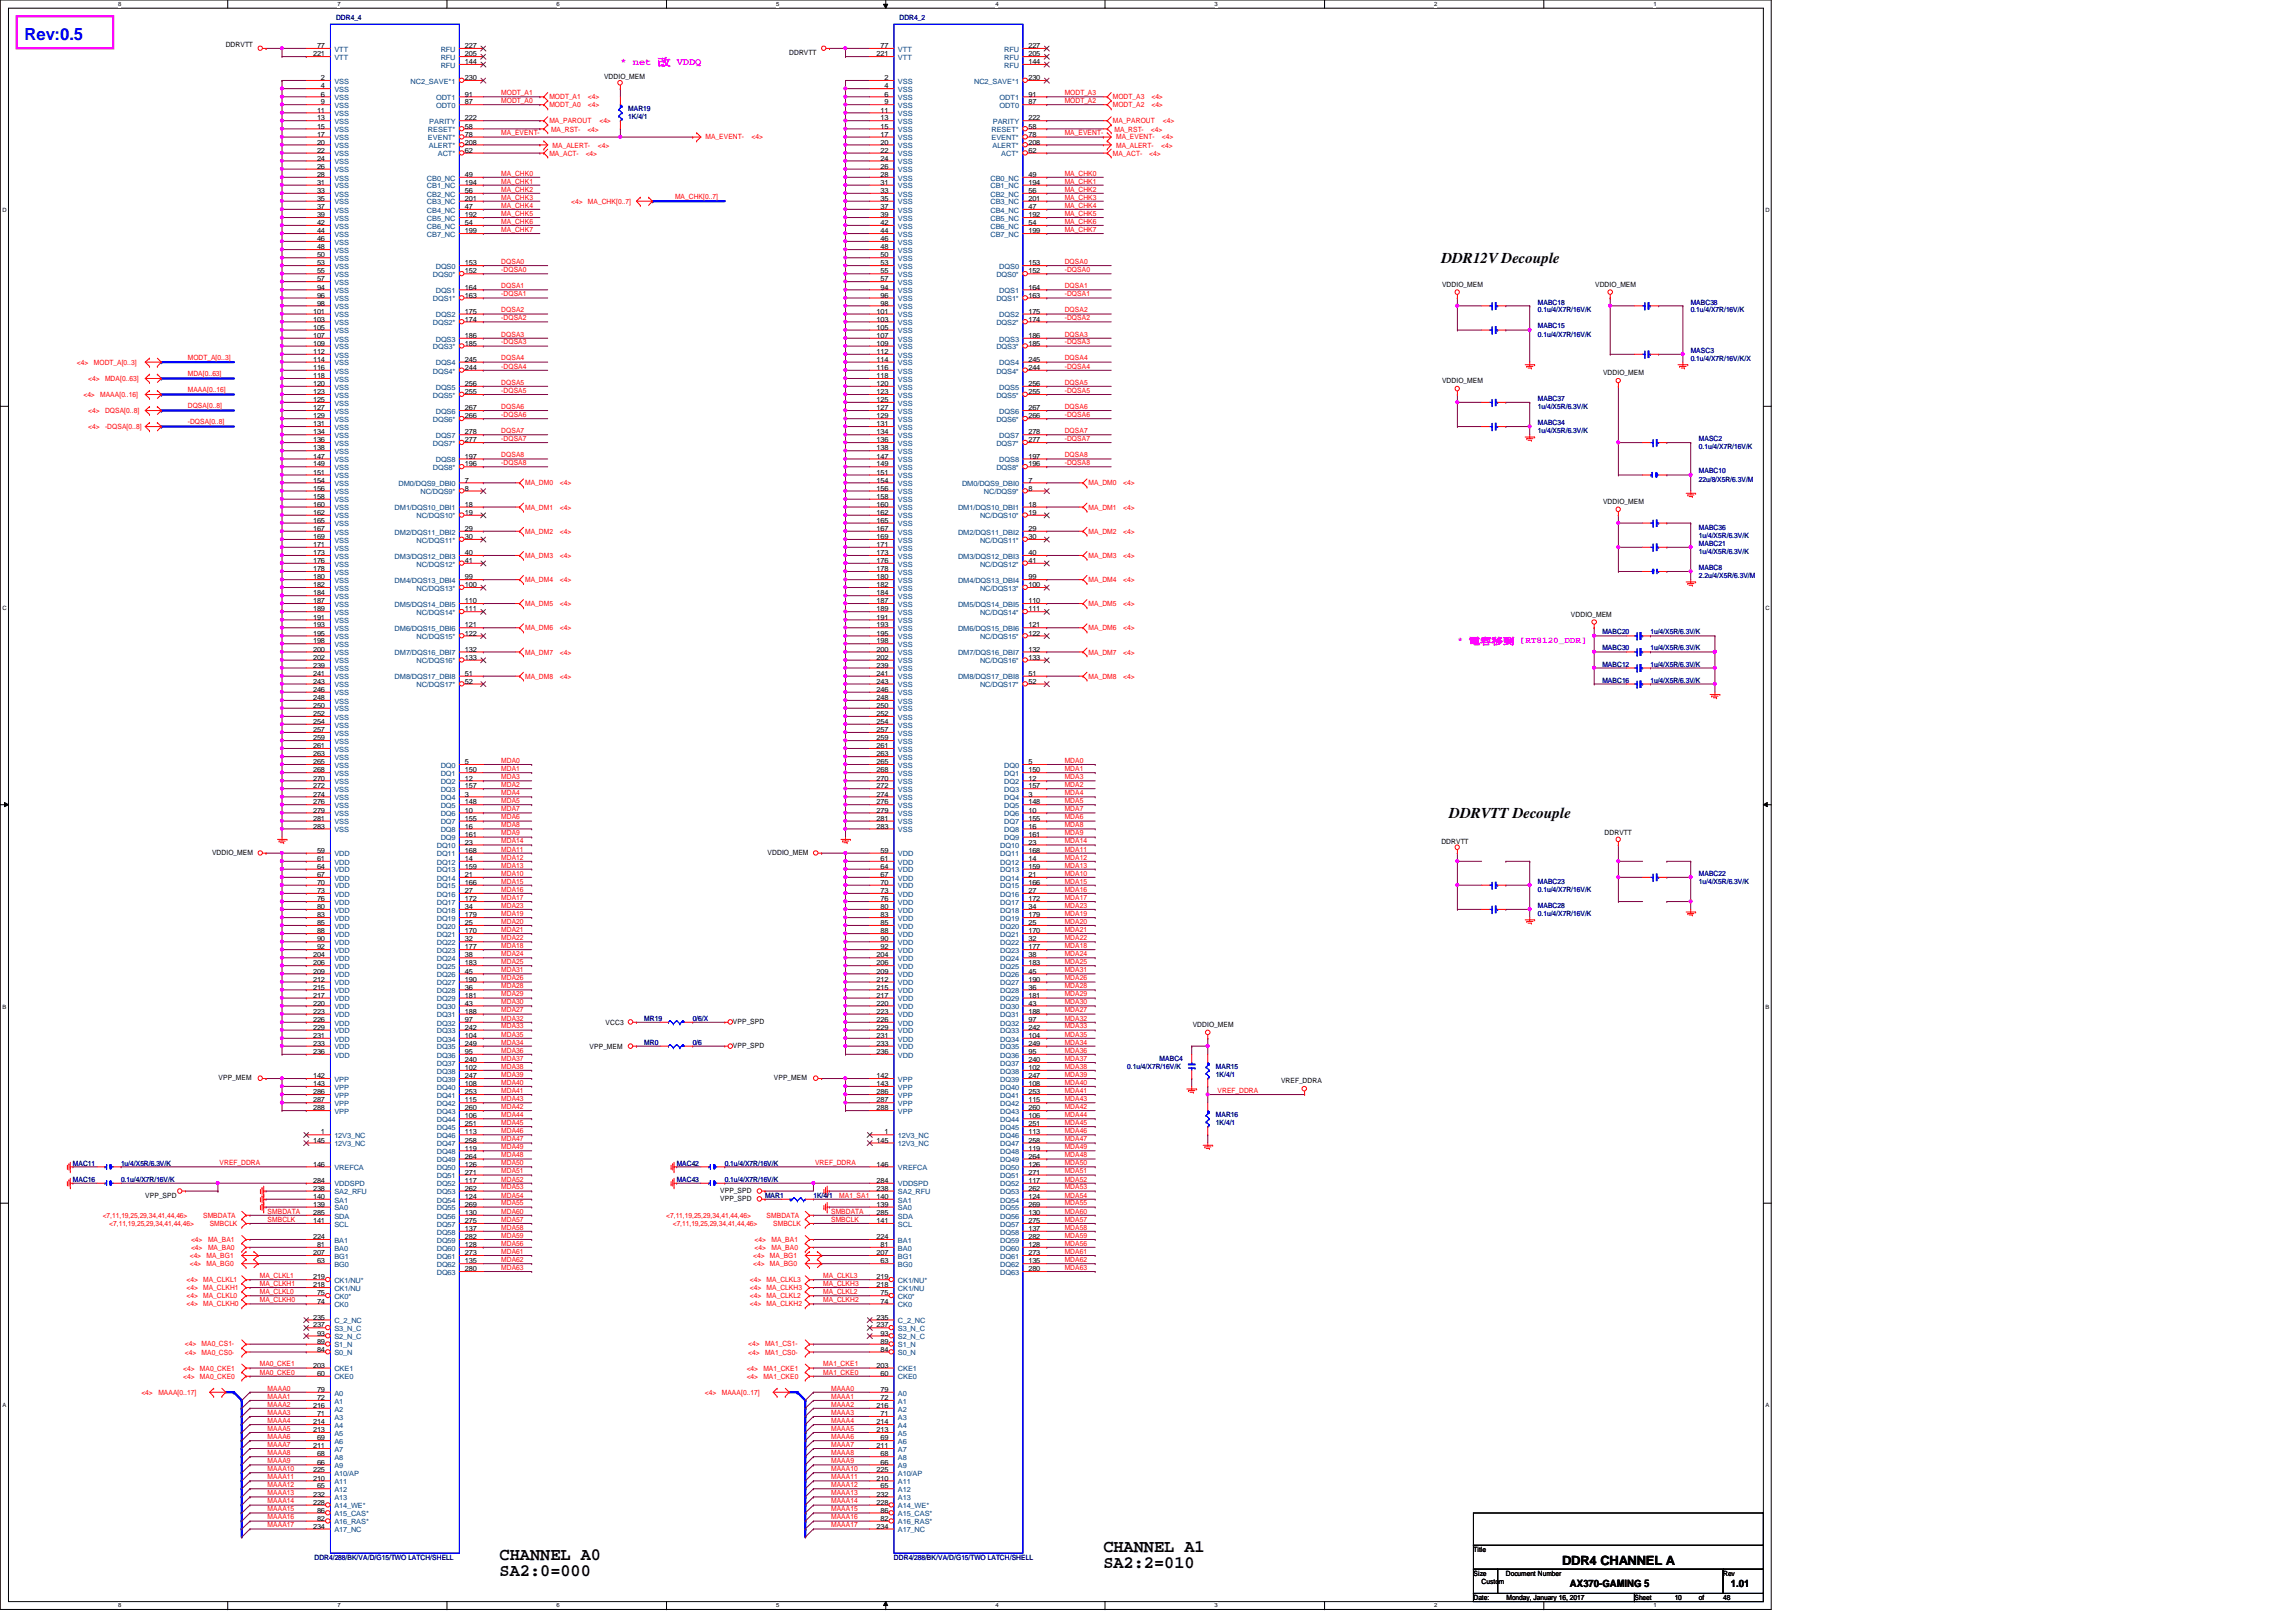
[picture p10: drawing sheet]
<svg xmlns="http://www.w3.org/2000/svg" width="297mm" height="210mm" viewBox="0 0 297 210" stroke-linecap="round" stroke-linejoin="round" font-family="sans-serif">
<defs><g id="words">
<g font-size="2.3">
<text x="64.6" y="201.8">CHANNEL A0</text>
<text x="64.6" y="203.9">SA2:0=000</text>
<text x="142.7" y="202.9">SA2:2=010</text>
<text x="142.7" y="200.8">CHANNEL A1</text>
</g>
<text font-size="2.2" fill="#00f" x="3.2" y="5.2">Rev:0.5</text>
<g font-size="1.9">
<text x="186.5" y="34.1">DDR12V Decouple</text>
<text x="187.5" y="105.9">DDRVTT Decouple</text>
</g>
<text font-size="1.7" x="202.1" y="202.5">DDR4 CHANNEL A</text>
<text font-size="1.3" fill="#f0f" x="80.3" y="8.4">* net 須 VDDQ</text>
<g font-size="1.3">
<text x="203.1" y="205.4">AX370-GAMING 5</text>
<text x="223.9" y="205.4">1.01</text>
</g>
<text font-size="1.1" fill="#f0f" x="188.5" y="83.3">* 以音電電 [RT8120_DDR]</text>
<g font-size=".9" fill="#000080">
<text x="43.5" y="2.5">DDR4_4</text>
<text x="116.4" y="2.5">DDR4_2</text>
<text x="81.3" y="14.4">MAR19</text>
<text x="81.3" y="15.5">1K/4/1</text>
<text x="199" y="40.4">0.1u/4/X7R/16V/K</text>
<text x="199" y="39.4">MABC18</text>
<text x="218.7" y="40.4">0.1u/4/X7R/16V/K</text>
<text x="218.7" y="39.4">MABC38</text>
<text x="199" y="43.6">0.1u/4/X7R/16V/K</text>
<text x="199" y="42.5">MABC15</text>
<text x="218.7" y="46.7">0.1u/4/X7R/16V/K/X</text>
<text x="218.7" y="45.6">MASC3</text>
<text x="199" y="52.9">1u/4/X5R/6.3V/K</text>
<text x="199" y="51.9">MABC37</text>
<text x="199" y="56">1u/4/X5R/6.3V/K</text>
<text x="199" y="55">MABC34</text>
<text x="219.8" y="58.1">0.1u/4/X7R/16V/K</text>
<text x="219.8" y="57.1">MASC2</text>
<text x="219.8" y="61.3">MABC10</text>
<text x="219.8" y="62.3">22u/8/X5R/6.3V/M</text>
<text x="219.8" y="69.6">1u/4/X5R/6.3V/K</text>
<text x="219.8" y="68.5">MABC36</text>
<text x="219.8" y="71.7">1u/4/X5R/6.3V/K</text>
<text x="219.8" y="70.7">MABC21</text>
<text x="219.8" y="73.7">MABC8</text>
<text x="219.8" y="74.8">2.2u/4/X5R/6.3V/M</text>
<text x="207.3" y="82.1">MABC20</text>
<text x="213.5" y="82.1">1u/4/X5R/6.3V/K</text>
<text x="207.3" y="88.3">MABC16</text>
<text x="207.3" y="84.2">MABC30</text>
<text x="207.3" y="86.3">MABC12</text>
<text x="213.5" y="88.3">1u/4/X5R/6.3V/K</text>
<text x="213.5" y="84.2">1u/4/X5R/6.3V/K</text>
<text x="213.5" y="86.3">1u/4/X5R/6.3V/K</text>
<text x="219.8" y="113.3">MABC22</text>
<text x="199" y="118.5">0.1u/4/X7R/16V/K</text>
<text x="199" y="117.5">MABC28</text>
<text x="199" y="115.4">0.1u/4/X7R/16V/K</text>
<text x="199" y="114.4">MABC23</text>
<text x="219.8" y="114.4">1u/4/X5R/6.3V/K</text>
<text x="83.4" y="132.1">MR19</text>
<text x="83.4" y="135.2">MR0</text>
<text x="89.6" y="132.1">0/6/X</text>
<text x="89.6" y="135.2">0/6</text>
<text x="150" y="137.3">MABC4</text>
<text x="145.8" y="138.3">0.1u/4/X7R/16V/K</text>
<text x="157.3" y="138.3">MAR15</text>
<text x="157.3" y="139.4">1K/4/1</text>
<text x="157.3" y="144.6">MAR16</text>
<text x="157.3" y="145.6">1K/4/1</text>
<text x="9.4" y="150.8">MAC11</text>
<text x="9.4" y="152.9">MAC16</text>
<text x="15.7" y="150.8">1u/4/X5R/6.3V/K</text>
<text x="15.7" y="152.9">0.1u/4/X7R/16V/K</text>
<text x="87.5" y="150.8">MAC42</text>
<text x="87.5" y="152.9">MAC43</text>
<text x="93.8" y="150.8">0.1u/4/X7R/16V/K</text>
<text x="93.8" y="152.9">0.1u/4/X7R/16V/K</text>
<text x="99" y="155">MAR1</text>
<text x="105.2" y="155">1K/4/1</text>
<text x="40.7" y="201.8">DDR4/288/BK/VA/D/G15/TWO LATCH/SHELL</text>
<text x="115.7" y="201.8">DDR4/288/BK/VA/D/G15/TWO LATCH/SHELL</text>
</g>
<g font-size=".9">
<text x="29.2" y="6.1">DDRVTT</text>
<text x="40.5" y="7.3">221</text>
<text x="41" y="6.2">77</text>
<text x="41.5" y="10.4">2</text>
<text x="41.5" y="11.4">4</text>
<text x="60.2" y="6.2">227</text>
<text x="60.2" y="7.3">205</text>
<text x="60.2" y="8.3">144</text>
<text x="60.2" y="10.4">230</text>
<text x="78.1" y="10.2">VDDIO_MEM</text>
<text x="102.1" y="7.1">DDRVTT</text>
<text x="113.4" y="7.3">221</text>
<text x="113.9" y="6.2">77</text>
<text x="114.4" y="10.4">2</text>
<text x="114.4" y="11.4">4</text>
<text x="133.1" y="6.2">227</text>
<text x="133.1" y="7.3">205</text>
<text x="133.1" y="8.3">144</text>
<text x="133.1" y="10.4">230</text>
<text x="41" y="14.6">11</text>
<text x="41" y="15.6">13</text>
<text x="41" y="16.6">15</text>
<text x="41" y="17.7">17</text>
<text x="41.5" y="12.5">6</text>
<text x="41.5" y="13.5">9</text>
<text x="60.2" y="12.5">91</text>
<text x="60.2" y="13.5">87</text>
<text x="60.2" y="17.7">78</text>
<text x="60.2" y="16.6">58</text>
<text x="60.2" y="15.6">222</text>
<text x="113.9" y="14.6">11</text>
<text x="113.9" y="15.6">13</text>
<text x="113.9" y="16.6">15</text>
<text x="113.9" y="17.7">17</text>
<text x="114.4" y="12.5">6</text>
<text x="114.4" y="13.5">9</text>
<text x="133.1" y="12.5">91</text>
<text x="133.1" y="13.5">87</text>
<text x="133.1" y="17.7">78</text>
<text x="133.1" y="16.6">58</text>
<text x="133.1" y="15.6">222</text>
<text x="41" y="18.7">20</text>
<text x="41" y="19.8">22</text>
<text x="41" y="20.8">24</text>
<text x="41" y="21.8">26</text>
<text x="41" y="22.9">28</text>
<text x="41" y="23.9">31</text>
<text x="60.2" y="18.7">208</text>
<text x="60.2" y="19.8">62</text>
<text x="60.2" y="22.9">49</text>
<text x="60.2" y="23.9">194</text>
<text x="113.9" y="18.7">20</text>
<text x="113.9" y="19.8">22</text>
<text x="113.9" y="20.8">24</text>
<text x="113.9" y="21.8">26</text>
<text x="113.9" y="22.9">28</text>
<text x="113.9" y="23.9">31</text>
<text x="133.1" y="18.7">208</text>
<text x="133.1" y="19.8">62</text>
<text x="133.1" y="22.9">49</text>
<text x="133.1" y="23.9">194</text>
<text x="41" y="25">33</text>
<text x="41" y="26">35</text>
<text x="41" y="27.1">37</text>
<text x="41" y="28.1">39</text>
<text x="41" y="29.1">42</text>
<text x="60.2" y="25">56</text>
<text x="60.2" y="26">201</text>
<text x="60.2" y="27.1">47</text>
<text x="60.2" y="28.1">192</text>
<text x="60.2" y="29.1">54</text>
<text x="113.9" y="25">33</text>
<text x="113.9" y="26">35</text>
<text x="113.9" y="27.1">37</text>
<text x="113.9" y="28.1">39</text>
<text x="113.9" y="29.1">42</text>
<text x="133.1" y="25">56</text>
<text x="133.1" y="26">201</text>
<text x="133.1" y="27.1">47</text>
<text x="133.1" y="28.1">192</text>
<text x="133.1" y="29.1">54</text>
<text x="41" y="30.2">44</text>
<text x="41" y="31.2">46</text>
<text x="41" y="32.3">48</text>
<text x="41" y="33.3">50</text>
<text x="41" y="34.3">53</text>
<text x="41" y="35.4">55</text>
<text x="60.2" y="30.2">199</text>
<text x="60.2" y="34.3">153</text>
<text x="60.2" y="35.4">152</text>
<text x="113.9" y="30.2">44</text>
<text x="113.9" y="31.2">46</text>
<text x="113.9" y="32.3">48</text>
<text x="113.9" y="33.3">50</text>
<text x="113.9" y="34.3">53</text>
<text x="113.9" y="35.4">55</text>
<text x="133.1" y="30.2">199</text>
<text x="133.1" y="34.3">153</text>
<text x="133.1" y="35.4">152</text>
<text x="40.5" y="40.6">101</text>
<text x="40.5" y="41.6">103</text>
<text x="41" y="36.4">57</text>
<text x="41" y="37.5">94</text>
<text x="41" y="38.5">96</text>
<text x="41" y="39.5">98</text>
<text x="60.2" y="37.5">164</text>
<text x="60.2" y="38.5">163</text>
<text x="60.2" y="40.6">175</text>
<text x="60.2" y="41.6">174</text>
<text x="113.4" y="40.6">101</text>
<text x="113.4" y="41.6">103</text>
<text x="113.9" y="36.4">57</text>
<text x="113.9" y="37.5">94</text>
<text x="113.9" y="38.5">96</text>
<text x="113.9" y="39.5">98</text>
<text x="133.1" y="37.5">164</text>
<text x="133.1" y="38.5">163</text>
<text x="133.1" y="40.6">175</text>
<text x="133.1" y="41.6">174</text>
<text x="186.6" y="37.1">VDDIO_MEM</text>
<text x="206.4" y="37.1">VDDIO_MEM</text>
<text x="40.5" y="42.7">105</text>
<text x="40.5" y="43.7">107</text>
<text x="40.5" y="44.7">109</text>
<text x="40.5" y="45.8">112</text>
<text x="40.5" y="46.8">114</text>
<text x="40.5" y="47.9">116</text>
<text x="60.2" y="43.7">186</text>
<text x="60.2" y="44.7">185</text>
<text x="60.2" y="46.8">245</text>
<text x="60.2" y="47.9">244</text>
<text x="113.4" y="42.7">105</text>
<text x="113.4" y="43.7">107</text>
<text x="113.4" y="44.7">109</text>
<text x="113.4" y="45.8">112</text>
<text x="113.4" y="46.8">114</text>
<text x="113.4" y="47.9">116</text>
<text x="133.1" y="43.7">186</text>
<text x="133.1" y="44.7">185</text>
<text x="133.1" y="46.8">245</text>
<text x="133.1" y="47.9">244</text>
<text x="40.5" y="48.9">118</text>
<text x="40.5" y="50">120</text>
<text x="40.5" y="51">123</text>
<text x="40.5" y="52">125</text>
<text x="40.5" y="53.1">127</text>
<text x="60.2" y="50">256</text>
<text x="60.2" y="51">255</text>
<text x="60.2" y="53.1">267</text>
<text x="113.4" y="48.9">118</text>
<text x="113.4" y="50">120</text>
<text x="113.4" y="51">123</text>
<text x="113.4" y="52">125</text>
<text x="113.4" y="53.1">127</text>
<text x="133.1" y="50">256</text>
<text x="133.1" y="51">255</text>
<text x="133.1" y="53.1">267</text>
<text x="186.6" y="49.6">VDDIO_MEM</text>
<text x="207.4" y="48.6">VDDIO_MEM</text>
<text x="40.5" y="54.1">129</text>
<text x="40.5" y="55.2">131</text>
<text x="40.5" y="56.2">134</text>
<text x="40.5" y="57.2">136</text>
<text x="40.5" y="58.3">138</text>
<text x="40.5" y="59.4">147</text>
<text x="60.2" y="54.1">266</text>
<text x="60.2" y="56.2">278</text>
<text x="60.2" y="57.2">277</text>
<text x="60.2" y="59.4">197</text>
<text x="113.4" y="54.1">129</text>
<text x="113.4" y="55.2">131</text>
<text x="113.4" y="56.2">134</text>
<text x="113.4" y="57.2">136</text>
<text x="113.4" y="58.3">138</text>
<text x="113.4" y="59.4">147</text>
<text x="133.1" y="54.1">266</text>
<text x="133.1" y="56.2">278</text>
<text x="133.1" y="57.2">277</text>
<text x="133.1" y="59.4">197</text>
<text x="40.5" y="60.4">149</text>
<text x="40.5" y="61.4">151</text>
<text x="40.5" y="62.4">154</text>
<text x="40.5" y="63.5">156</text>
<text x="40.5" y="64.6">158</text>
<text x="40.5" y="65.6">160</text>
<text x="60.2" y="60.4">196</text>
<text x="60.2" y="62.4">7</text>
<text x="60.2" y="63.5">8</text>
<text x="60.2" y="65.6">18</text>
<text x="113.4" y="60.4">149</text>
<text x="113.4" y="61.4">151</text>
<text x="113.4" y="62.4">154</text>
<text x="113.4" y="63.5">156</text>
<text x="113.4" y="64.6">158</text>
<text x="113.4" y="65.6">160</text>
<text x="133.1" y="60.4">196</text>
<text x="133.1" y="62.4">7</text>
<text x="133.1" y="63.5">8</text>
<text x="133.1" y="65.6">18</text>
<text x="207.4" y="65.2">VDDIO_MEM</text>
<text x="40.5" y="66.6">162</text>
<text x="40.5" y="67.6">165</text>
<text x="40.5" y="68.7">167</text>
<text x="40.5" y="69.8">169</text>
<text x="40.5" y="70.8">171</text>
<text x="40.5" y="71.8">173</text>
<text x="60.2" y="66.6">19</text>
<text x="60.2" y="68.7">29</text>
<text x="60.2" y="69.8">30</text>
<text x="60.2" y="71.8">40</text>
<text x="113.4" y="66.6">162</text>
<text x="113.4" y="67.6">165</text>
<text x="113.4" y="68.7">167</text>
<text x="113.4" y="69.8">169</text>
<text x="113.4" y="70.8">171</text>
<text x="113.4" y="71.8">173</text>
<text x="133.1" y="66.6">19</text>
<text x="133.1" y="68.7">29</text>
<text x="133.1" y="69.8">30</text>
<text x="133.1" y="71.8">40</text>
<text x="40.5" y="72.9">176</text>
<text x="40.5" y="73.9">178</text>
<text x="40.5" y="75">180</text>
<text x="40.5" y="76">182</text>
<text x="40.5" y="77">184</text>
<text x="60.2" y="72.9">41</text>
<text x="60.2" y="75">99</text>
<text x="60.2" y="76">100</text>
<text x="113.4" y="72.9">176</text>
<text x="113.4" y="73.9">178</text>
<text x="113.4" y="75">180</text>
<text x="113.4" y="76">182</text>
<text x="113.4" y="77">184</text>
<text x="133.1" y="72.9">41</text>
<text x="133.1" y="75">99</text>
<text x="133.1" y="76">100</text>
<text x="40.5" y="78.1">187</text>
<text x="40.5" y="79.1">189</text>
<text x="40.5" y="80.2">191</text>
<text x="40.5" y="81.2">193</text>
<text x="40.5" y="82.3">195</text>
<text x="40.5" y="83.3">198</text>
<text x="60.2" y="78.1">110</text>
<text x="60.2" y="79.1">111</text>
<text x="60.2" y="81.2">121</text>
<text x="60.2" y="82.3">122</text>
<text x="113.4" y="78.1">187</text>
<text x="113.4" y="79.1">189</text>
<text x="113.4" y="80.2">191</text>
<text x="113.4" y="81.2">193</text>
<text x="113.4" y="82.3">195</text>
<text x="113.4" y="83.3">198</text>
<text x="133.1" y="78.1">110</text>
<text x="133.1" y="79.1">111</text>
<text x="133.1" y="81.2">121</text>
<text x="133.1" y="82.3">122</text>
<text x="203.2" y="79.8">VDDIO_MEM</text>
<text x="40.5" y="84.3">200</text>
<text x="40.5" y="85.4">202</text>
<text x="40.5" y="86.4">239</text>
<text x="40.5" y="87.5">241</text>
<text x="40.5" y="88.5">243</text>
<text x="40.5" y="89.5">246</text>
<text x="60.2" y="84.3">132</text>
<text x="60.2" y="85.4">133</text>
<text x="60.2" y="87.5">51</text>
<text x="60.2" y="88.5">52</text>
<text x="113.4" y="84.3">200</text>
<text x="113.4" y="85.4">202</text>
<text x="113.4" y="86.4">239</text>
<text x="113.4" y="87.5">241</text>
<text x="113.4" y="88.5">243</text>
<text x="113.4" y="89.5">246</text>
<text x="133.1" y="84.3">132</text>
<text x="133.1" y="85.4">133</text>
<text x="133.1" y="87.5">51</text>
<text x="133.1" y="88.5">52</text>
<text x="40.5" y="90.6">248</text>
<text x="40.5" y="91.6">250</text>
<text x="40.5" y="92.7">252</text>
<text x="40.5" y="93.7">254</text>
<text x="40.5" y="94.7">257</text>
<text x="40.5" y="95.8">259</text>
<text x="113.4" y="90.6">248</text>
<text x="113.4" y="91.6">250</text>
<text x="113.4" y="92.7">252</text>
<text x="113.4" y="93.7">254</text>
<text x="113.4" y="94.7">257</text>
<text x="113.4" y="95.8">259</text>
<text x="40.5" y="96.8">261</text>
<text x="40.5" y="97.9">263</text>
<text x="40.5" y="98.9">265</text>
<text x="40.5" y="99.9">268</text>
<text x="40.5" y="101">270</text>
<text x="60.2" y="98.9">5</text>
<text x="60.2" y="99.9">150</text>
<text x="60.2" y="101">12</text>
<text x="113.4" y="96.8">261</text>
<text x="113.4" y="97.9">263</text>
<text x="113.4" y="98.9">265</text>
<text x="113.4" y="99.9">268</text>
<text x="113.4" y="101">270</text>
<text x="133.1" y="98.9">5</text>
<text x="133.1" y="99.9">150</text>
<text x="133.1" y="101">12</text>
<text x="40.5" y="102">272</text>
<text x="40.5" y="103.1">274</text>
<text x="40.5" y="104.1">276</text>
<text x="40.5" y="105.2">279</text>
<text x="40.5" y="106.2">281</text>
<text x="40.5" y="107.2">283</text>
<text x="60.2" y="102">157</text>
<text x="60.2" y="103.1">3</text>
<text x="60.2" y="104.1">148</text>
<text x="60.2" y="105.2">10</text>
<text x="60.2" y="106.2">155</text>
<text x="60.2" y="107.2">16</text>
<text x="113.4" y="102">272</text>
<text x="113.4" y="103.1">274</text>
<text x="113.4" y="104.1">276</text>
<text x="113.4" y="105.2">279</text>
<text x="113.4" y="106.2">281</text>
<text x="113.4" y="107.2">283</text>
<text x="133.1" y="102">157</text>
<text x="133.1" y="103.1">3</text>
<text x="133.1" y="104.1">148</text>
<text x="133.1" y="105.2">10</text>
<text x="133.1" y="106.2">155</text>
<text x="133.1" y="107.2">16</text>
<text x="27.4" y="110.6">VDDIO_MEM</text>
<text x="41" y="110.4">59</text>
<text x="41" y="111.4">61</text>
<text x="41" y="112.4">64</text>
<text x="41" y="113.5">67</text>
<text x="60.2" y="108.3">161</text>
<text x="60.2" y="109.3">23</text>
<text x="60.2" y="110.4">168</text>
<text x="60.2" y="111.4">14</text>
<text x="60.2" y="112.4">159</text>
<text x="60.2" y="113.5">21</text>
<text x="99.3" y="110.6">VDDIO_MEM</text>
<text x="113.9" y="110.4">59</text>
<text x="113.9" y="111.4">61</text>
<text x="113.9" y="112.4">64</text>
<text x="113.9" y="113.5">67</text>
<text x="133.1" y="108.3">161</text>
<text x="133.1" y="109.3">23</text>
<text x="133.1" y="110.4">168</text>
<text x="133.1" y="111.4">14</text>
<text x="133.1" y="112.4">159</text>
<text x="133.1" y="113.5">21</text>
<text x="186.5" y="109.2">DDRVTT</text>
<text x="207.6" y="108.1">DDRVTT</text>
<text x="41" y="114.5">70</text>
<text x="41" y="115.6">73</text>
<text x="41" y="117.6">80</text>
<text x="41" y="118.7">83</text>
<text x="41" y="119.7">85</text>
<text x="41" y="116.6">76</text>
<text x="60.2" y="114.5">166</text>
<text x="60.2" y="115.6">27</text>
<text x="60.2" y="116.6">172</text>
<text x="60.2" y="117.6">34</text>
<text x="60.2" y="118.7">179</text>
<text x="60.2" y="119.7">25</text>
<text x="113.9" y="114.5">70</text>
<text x="113.9" y="115.6">73</text>
<text x="113.9" y="117.6">80</text>
<text x="113.9" y="118.7">83</text>
<text x="113.9" y="119.7">85</text>
<text x="113.9" y="116.6">76</text>
<text x="133.1" y="114.5">166</text>
<text x="133.1" y="115.6">27</text>
<text x="133.1" y="116.6">172</text>
<text x="133.1" y="117.6">34</text>
<text x="133.1" y="118.7">179</text>
<text x="133.1" y="119.7">25</text>
<text x="40.5" y="123.9">204</text>
<text x="40.5" y="124.9">206</text>
<text x="40.5" y="126">209</text>
<text x="41" y="120.8">88</text>
<text x="41" y="121.8">90</text>
<text x="41" y="122.9">92</text>
<text x="60.2" y="120.8">170</text>
<text x="60.2" y="121.8">32</text>
<text x="60.2" y="122.9">177</text>
<text x="60.2" y="123.9">38</text>
<text x="60.2" y="124.9">183</text>
<text x="60.2" y="126">45</text>
<text x="113.4" y="123.9">204</text>
<text x="113.4" y="124.9">206</text>
<text x="113.4" y="126">209</text>
<text x="113.9" y="120.8">88</text>
<text x="113.9" y="121.8">90</text>
<text x="113.9" y="122.9">92</text>
<text x="133.1" y="120.8">170</text>
<text x="133.1" y="121.8">32</text>
<text x="133.1" y="122.9">177</text>
<text x="133.1" y="123.9">38</text>
<text x="133.1" y="124.9">183</text>
<text x="133.1" y="126">45</text>
<text x="40.5" y="127">212</text>
<text x="40.5" y="128.1">215</text>
<text x="40.5" y="130.1">220</text>
<text x="40.5" y="129.1">217</text>
<text x="40.5" y="131.2">223</text>
<text x="60.2" y="127">190</text>
<text x="60.2" y="128.1">36</text>
<text x="60.2" y="129.1">181</text>
<text x="60.2" y="130.1">43</text>
<text x="60.2" y="131.2">188</text>
<text x="113.4" y="127">212</text>
<text x="113.4" y="128.1">215</text>
<text x="113.4" y="130.1">220</text>
<text x="113.4" y="129.1">217</text>
<text x="113.4" y="131.2">223</text>
<text x="133.1" y="127">190</text>
<text x="133.1" y="128.1">36</text>
<text x="133.1" y="129.1">181</text>
<text x="133.1" y="130.1">43</text>
<text x="133.1" y="131.2">188</text>
<text x="40.5" y="132.2">226</text>
<text x="40.5" y="133.3">229</text>
<text x="40.5" y="134.3">231</text>
<text x="40.5" y="135.3">233</text>
<text x="40.5" y="136.4">236</text>
<text x="60.2" y="132.2">97</text>
<text x="60.2" y="133.3">242</text>
<text x="60.2" y="134.3">104</text>
<text x="60.2" y="135.3">249</text>
<text x="60.2" y="136.4">95</text>
<text x="60.2" y="137.5">240</text>
<text x="76.3" y="135.7">VPP_MEM</text>
<text x="78.4" y="132.6">VCC3</text>
<text x="94.8" y="132.5">VPP_SPD</text>
<text x="94.8" y="135.6">VPP_SPD</text>
<text x="113.4" y="132.2">226</text>
<text x="113.4" y="133.3">229</text>
<text x="113.4" y="134.3">231</text>
<text x="113.4" y="135.3">233</text>
<text x="113.4" y="136.4">236</text>
<text x="133.1" y="132.2">97</text>
<text x="133.1" y="133.3">242</text>
<text x="133.1" y="134.3">104</text>
<text x="133.1" y="135.3">249</text>
<text x="133.1" y="136.4">95</text>
<text x="133.1" y="137.5">240</text>
<text x="154.3" y="132.9">VDDIO_MEM</text>
<text x="28.3" y="139.8">VPP_MEM</text>
<text x="40.5" y="139.5">142</text>
<text x="40.5" y="140.5">143</text>
<text x="40.5" y="141.6">286</text>
<text x="40.5" y="142.7">287</text>
<text x="40.5" y="143.7">288</text>
<text x="60.2" y="138.5">102</text>
<text x="60.2" y="139.5">247</text>
<text x="60.2" y="140.5">108</text>
<text x="60.2" y="141.6">253</text>
<text x="60.2" y="142.7">115</text>
<text x="60.2" y="143.7">260</text>
<text x="100.1" y="139.8">VPP_MEM</text>
<text x="113.4" y="139.5">142</text>
<text x="113.4" y="140.5">143</text>
<text x="113.4" y="141.6">286</text>
<text x="113.4" y="142.7">287</text>
<text x="113.4" y="143.7">288</text>
<text x="133.1" y="138.5">102</text>
<text x="133.1" y="139.5">247</text>
<text x="133.1" y="140.5">108</text>
<text x="133.1" y="141.6">253</text>
<text x="133.1" y="142.7">115</text>
<text x="133.1" y="143.7">260</text>
<text x="165.7" y="140.2">VREF_DDRA</text>
<text x="40.5" y="147.9">145</text>
<text x="41.5" y="146.8">1</text>
<text x="60.2" y="144.7">106</text>
<text x="60.2" y="145.8">251</text>
<text x="60.2" y="146.8">113</text>
<text x="60.2" y="147.9">258</text>
<text x="60.2" y="148.9">119</text>
<text x="60.2" y="149.9">264</text>
<text x="113.4" y="147.9">145</text>
<text x="114.4" y="146.8">1</text>
<text x="133.1" y="144.7">106</text>
<text x="133.1" y="145.8">251</text>
<text x="133.1" y="146.8">113</text>
<text x="133.1" y="147.9">258</text>
<text x="133.1" y="148.9">119</text>
<text x="133.1" y="149.9">264</text>
<text x="18.8" y="155">VPP_SPD</text>
<text x="40.5" y="151">146</text>
<text x="40.5" y="155.2">140</text>
<text x="40.5" y="154.1">238</text>
<text x="40.5" y="153.1">284</text>
<text x="60.2" y="151">126</text>
<text x="60.2" y="152">271</text>
<text x="60.2" y="153.1">117</text>
<text x="60.2" y="154.1">262</text>
<text x="60.2" y="155.2">124</text>
<text x="93.2" y="154.3">VPP_SPD</text>
<text x="93.2" y="155.4">VPP_SPD</text>
<text x="113.4" y="151">146</text>
<text x="113.4" y="155.2">140</text>
<text x="113.4" y="154.1">238</text>
<text x="113.4" y="153.1">284</text>
<text x="133.1" y="151">126</text>
<text x="133.1" y="152">271</text>
<text x="133.1" y="153.1">117</text>
<text x="133.1" y="154.1">262</text>
<text x="133.1" y="155.2">124</text>
<text x="40.5" y="158.3">141</text>
<text x="40.5" y="157.2">285</text>
<text x="40.5" y="156.2">139</text>
<text x="40.5" y="160.4">224</text>
<text x="41" y="161.4">81</text>
<text x="60.2" y="156.2">269</text>
<text x="60.2" y="157.2">130</text>
<text x="60.2" y="158.3">275</text>
<text x="60.2" y="159.3">137</text>
<text x="60.2" y="160.4">282</text>
<text x="60.2" y="161.4">128</text>
<text x="113.4" y="158.3">141</text>
<text x="113.4" y="157.2">285</text>
<text x="113.4" y="156.2">139</text>
<text x="113.4" y="160.4">224</text>
<text x="113.9" y="161.4">81</text>
<text x="133.1" y="156.2">269</text>
<text x="133.1" y="157.2">130</text>
<text x="133.1" y="158.3">275</text>
<text x="133.1" y="159.3">137</text>
<text x="133.1" y="160.4">282</text>
<text x="133.1" y="161.4">128</text>
<text x="40.5" y="165.6">219</text>
<text x="40.5" y="166.6">218</text>
<text x="40.5" y="162.4">207</text>
<text x="41" y="167.6">75</text>
<text x="41" y="163.5">63</text>
<text x="60.2" y="162.4">273</text>
<text x="60.2" y="163.5">135</text>
<text x="60.2" y="164.5">280</text>
<text x="113.4" y="165.6">219</text>
<text x="113.4" y="166.6">218</text>
<text x="113.4" y="162.4">207</text>
<text x="113.9" y="167.6">75</text>
<text x="113.9" y="163.5">63</text>
<text x="133.1" y="162.4">273</text>
<text x="133.1" y="163.5">135</text>
<text x="133.1" y="164.5">280</text>
<text x="40.5" y="171.8">237</text>
<text x="40.5" y="170.8">235</text>
<text x="41" y="172.8">93</text>
<text x="41" y="168.7">74</text>
<text x="41" y="173.9">89</text>
<text x="113.4" y="171.8">237</text>
<text x="113.4" y="170.8">235</text>
<text x="113.9" y="172.8">93</text>
<text x="113.9" y="168.7">74</text>
<text x="113.9" y="173.9">89</text>
<text x="40.5" y="177">203</text>
<text x="41" y="178.1">60</text>
<text x="41" y="174.9">84</text>
<text x="113.4" y="177">203</text>
<text x="113.9" y="178.1">60</text>
<text x="113.9" y="174.9">84</text>
<text x="40.5" y="182.2">216</text>
<text x="40.5" y="184.3">214</text>
<text x="40.5" y="185.3">213</text>
<text x="41" y="180.1">79</text>
<text x="41" y="181.2">72</text>
<text x="41" y="183.3">71</text>
<text x="113.4" y="182.2">216</text>
<text x="113.4" y="184.3">214</text>
<text x="113.4" y="185.3">213</text>
<text x="113.9" y="180.1">79</text>
<text x="113.9" y="181.2">72</text>
<text x="113.9" y="183.3">71</text>
<text x="40.5" y="187.4">211</text>
<text x="40.5" y="190.5">225</text>
<text x="40.5" y="191.6">210</text>
<text x="41" y="186.4">69</text>
<text x="41" y="188.5">68</text>
<text x="41" y="189.5">66</text>
<text x="113.4" y="187.4">211</text>
<text x="113.4" y="190.5">225</text>
<text x="113.4" y="191.6">210</text>
<text x="113.9" y="186.4">69</text>
<text x="113.9" y="188.5">68</text>
<text x="113.9" y="189.5">66</text>
<text x="40.5" y="193.7">232</text>
<text x="40.5" y="194.7">228</text>
<text x="40.5" y="197.8">234</text>
<text x="41" y="192.6">65</text>
<text x="41" y="195.7">86</text>
<text x="41" y="196.8">82</text>
<text x="113.4" y="193.7">232</text>
<text x="113.4" y="194.7">228</text>
<text x="113.4" y="197.8">234</text>
<text x="113.9" y="192.6">65</text>
<text x="113.9" y="195.7">86</text>
<text x="113.9" y="196.8">82</text>
<text x="190.6" y="200.8">Title</text>
<text x="190.6" y="203.9">Size</text>
<text x="194.8" y="203.9">Document Number</text>
<text x="222.9" y="203.9">Rev</text>
<text x="190.6" y="207.1">Date:</text>
<text x="191.7" y="205">Custom</text>
<text x="194.9" y="207.1">Monday, January 16, 2017</text>
<text x="211.5" y="207.1">Sheet</text>
<text x="216.7" y="207.1">10</text>
<text x="219.8" y="207.1">of</text>
<text x="222.9" y="207.1">48</text>
</g>
<g font-size=".9" fill="#004080">
<text x="43.3" y="6.7">VTT</text>
<text x="43.3" y="7.7">VTT</text>
<text x="43.3" y="10.8">VSS</text>
<text x="43.3" y="11.9">VSS</text>
<text x="53.1" y="10.8">NC2_SAVE*1</text>
<text x="57" y="6.7">RFU</text>
<text x="57" y="7.7">RFU</text>
<text x="57" y="8.8">RFU</text>
<text x="116.2" y="6.7">VTT</text>
<text x="116.2" y="7.7">VTT</text>
<text x="116.2" y="10.8">VSS</text>
<text x="116.2" y="11.9">VSS</text>
<text x="126" y="10.8">NC2_SAVE*1</text>
<text x="129.9" y="6.7">RFU</text>
<text x="129.9" y="7.7">RFU</text>
<text x="129.9" y="8.8">RFU</text>
<text x="43.3" y="13">VSS</text>
<text x="43.3" y="14">VSS</text>
<text x="43.3" y="15">VSS</text>
<text x="43.3" y="16">VSS</text>
<text x="43.3" y="17.1">VSS</text>
<text x="55.4" y="17.1">RESET*</text>
<text x="55.5" y="16">PARITY</text>
<text x="56.4" y="13">ODT1</text>
<text x="56.4" y="14">ODT0</text>
<text x="116.2" y="13">VSS</text>
<text x="116.2" y="14">VSS</text>
<text x="116.2" y="15">VSS</text>
<text x="116.2" y="16">VSS</text>
<text x="116.2" y="17.1">VSS</text>
<text x="128.3" y="17.1">RESET*</text>
<text x="128.4" y="16">PARITY</text>
<text x="129.3" y="13">ODT1</text>
<text x="129.3" y="14">ODT0</text>
<text x="43.3" y="18.2">VSS</text>
<text x="43.3" y="19.2">VSS</text>
<text x="43.3" y="20.2">VSS</text>
<text x="43.3" y="21.3">VSS</text>
<text x="43.3" y="22.3">VSS</text>
<text x="43.3" y="23.4">VSS</text>
<text x="55.2" y="23.4">CB0_NC</text>
<text x="55.4" y="18.2">EVENT*</text>
<text x="55.5" y="19.2">ALERT*</text>
<text x="56.6" y="20.2">ACT*</text>
<text x="116.2" y="18.2">VSS</text>
<text x="116.2" y="19.2">VSS</text>
<text x="116.2" y="20.2">VSS</text>
<text x="116.2" y="21.3">VSS</text>
<text x="116.2" y="22.3">VSS</text>
<text x="116.2" y="23.4">VSS</text>
<text x="128.1" y="23.4">CB0_NC</text>
<text x="128.3" y="18.2">EVENT*</text>
<text x="128.4" y="19.2">ALERT*</text>
<text x="129.5" y="20.2">ACT*</text>
<text x="43.3" y="24.4">VSS</text>
<text x="43.3" y="25.4">VSS</text>
<text x="43.3" y="26.5">VSS</text>
<text x="43.3" y="27.5">VSS</text>
<text x="43.3" y="28.6">VSS</text>
<text x="43.3" y="29.6">VSS</text>
<text x="55.2" y="24.4">CB1_NC</text>
<text x="55.2" y="25.4">CB2_NC</text>
<text x="55.2" y="26.5">CB3_NC</text>
<text x="55.2" y="27.5">CB4_NC</text>
<text x="55.2" y="28.6">CB5_NC</text>
<text x="55.2" y="29.6">CB6_NC</text>
<text x="116.2" y="24.4">VSS</text>
<text x="116.2" y="25.4">VSS</text>
<text x="116.2" y="26.5">VSS</text>
<text x="116.2" y="27.5">VSS</text>
<text x="116.2" y="28.6">VSS</text>
<text x="116.2" y="29.6">VSS</text>
<text x="128.1" y="24.4">CB1_NC</text>
<text x="128.1" y="25.4">CB2_NC</text>
<text x="128.1" y="26.5">CB3_NC</text>
<text x="128.1" y="27.5">CB4_NC</text>
<text x="128.1" y="28.6">CB5_NC</text>
<text x="128.1" y="29.6">CB6_NC</text>
<text x="43.3" y="30.6">VSS</text>
<text x="43.3" y="31.7">VSS</text>
<text x="43.3" y="32.7">VSS</text>
<text x="43.3" y="33.8">VSS</text>
<text x="43.3" y="34.8">VSS</text>
<text x="43.3" y="35.9">VSS</text>
<text x="55.2" y="30.6">CB7_NC</text>
<text x="56" y="35.9">DQS0*</text>
<text x="56.4" y="34.8">DQS0</text>
<text x="116.2" y="30.6">VSS</text>
<text x="116.2" y="31.7">VSS</text>
<text x="116.2" y="32.7">VSS</text>
<text x="116.2" y="33.8">VSS</text>
<text x="116.2" y="34.8">VSS</text>
<text x="116.2" y="35.9">VSS</text>
<text x="128.1" y="30.6">CB7_NC</text>
<text x="128.9" y="35.9">DQS0*</text>
<text x="129.3" y="34.8">DQS0</text>
<text x="43.3" y="36.9">VSS</text>
<text x="43.3" y="37.9">VSS</text>
<text x="43.3" y="39">VSS</text>
<text x="43.3" y="40">VSS</text>
<text x="43.3" y="41.1">VSS</text>
<text x="56" y="39">DQS1*</text>
<text x="56.4" y="37.9">DQS1</text>
<text x="56.4" y="41.1">DQS2</text>
<text x="116.2" y="36.9">VSS</text>
<text x="116.2" y="37.9">VSS</text>
<text x="116.2" y="39">VSS</text>
<text x="116.2" y="40">VSS</text>
<text x="116.2" y="41.1">VSS</text>
<text x="128.9" y="39">DQS1*</text>
<text x="129.3" y="37.9">DQS1</text>
<text x="129.3" y="41.1">DQS2</text>
<text x="43.3" y="42.1">VSS</text>
<text x="43.3" y="43.1">VSS</text>
<text x="43.3" y="44.2">VSS</text>
<text x="43.3" y="45.2">VSS</text>
<text x="43.3" y="46.3">VSS</text>
<text x="43.3" y="47.3">VSS</text>
<text x="56" y="42.1">DQS2*</text>
<text x="56" y="45.2">DQS3*</text>
<text x="56.4" y="44.2">DQS3</text>
<text x="56.4" y="47.3">DQS4</text>
<text x="116.2" y="42.1">VSS</text>
<text x="116.2" y="43.1">VSS</text>
<text x="116.2" y="44.2">VSS</text>
<text x="116.2" y="45.2">VSS</text>
<text x="116.2" y="46.3">VSS</text>
<text x="116.2" y="47.3">VSS</text>
<text x="128.9" y="42.1">DQS2*</text>
<text x="128.9" y="45.2">DQS3*</text>
<text x="129.3" y="44.2">DQS3</text>
<text x="129.3" y="47.3">DQS4</text>
<text x="43.3" y="48.3">VSS</text>
<text x="43.3" y="49.4">VSS</text>
<text x="43.3" y="50.4">VSS</text>
<text x="43.3" y="51.5">VSS</text>
<text x="43.3" y="52.5">VSS</text>
<text x="43.3" y="53.6">VSS</text>
<text x="56" y="48.3">DQS4*</text>
<text x="56" y="51.5">DQS5*</text>
<text x="56.4" y="50.4">DQS5</text>
<text x="56.4" y="53.6">DQS6</text>
<text x="116.2" y="48.3">VSS</text>
<text x="116.2" y="49.4">VSS</text>
<text x="116.2" y="50.4">VSS</text>
<text x="116.2" y="51.5">VSS</text>
<text x="116.2" y="52.5">VSS</text>
<text x="116.2" y="53.6">VSS</text>
<text x="128.9" y="48.3">DQS4*</text>
<text x="128.9" y="51.5">DQS5*</text>
<text x="129.3" y="50.4">DQS5</text>
<text x="129.3" y="53.6">DQS6</text>
<text x="43.3" y="54.6">VSS</text>
<text x="43.3" y="55.6">VSS</text>
<text x="43.3" y="56.7">VSS</text>
<text x="43.3" y="57.7">VSS</text>
<text x="43.3" y="58.8">VSS</text>
<text x="43.3" y="59.8">VSS</text>
<text x="56" y="54.6">DQS6*</text>
<text x="56" y="57.7">DQS7*</text>
<text x="56.4" y="56.7">DQS7</text>
<text x="56.4" y="59.8">DQS8</text>
<text x="116.2" y="54.6">VSS</text>
<text x="116.2" y="55.6">VSS</text>
<text x="116.2" y="56.7">VSS</text>
<text x="116.2" y="57.7">VSS</text>
<text x="116.2" y="58.8">VSS</text>
<text x="116.2" y="59.8">VSS</text>
<text x="128.9" y="54.6">DQS6*</text>
<text x="128.9" y="57.7">DQS7*</text>
<text x="129.3" y="56.7">DQS7</text>
<text x="129.3" y="59.8">DQS8</text>
<text x="43.3" y="60.8">VSS</text>
<text x="43.3" y="61.9">VSS</text>
<text x="43.3" y="62.9">VSS</text>
<text x="43.3" y="64">VSS</text>
<text x="43.3" y="65">VSS</text>
<text x="51.6" y="62.9">DM0/DQS9_DBI0</text>
<text x="54.4" y="64">NC/DQS9*</text>
<text x="56" y="60.8">DQS8*</text>
<text x="116.2" y="60.8">VSS</text>
<text x="116.2" y="61.9">VSS</text>
<text x="116.2" y="62.9">VSS</text>
<text x="116.2" y="64">VSS</text>
<text x="116.2" y="65">VSS</text>
<text x="124.5" y="62.9">DM0/DQS9_DBI0</text>
<text x="127.3" y="64">NC/DQS9*</text>
<text x="128.9" y="60.8">DQS8*</text>
<text x="43.3" y="66">VSS</text>
<text x="43.3" y="67.1">VSS</text>
<text x="43.3" y="68.1">VSS</text>
<text x="43.3" y="69.2">VSS</text>
<text x="43.3" y="70.2">VSS</text>
<text x="43.3" y="71.2">VSS</text>
<text x="51.1" y="66">DM1/DQS10_DBI1</text>
<text x="51.1" y="69.2">DM2/DQS11_DBI2</text>
<text x="53.9" y="67.1">NC/DQS10*</text>
<text x="53.9" y="70.2">NC/DQS11*</text>
<text x="116.2" y="66">VSS</text>
<text x="116.2" y="67.1">VSS</text>
<text x="116.2" y="68.1">VSS</text>
<text x="116.2" y="69.2">VSS</text>
<text x="116.2" y="70.2">VSS</text>
<text x="116.2" y="71.2">VSS</text>
<text x="123.9" y="66">DM1/DQS10_DBI1</text>
<text x="123.9" y="69.2">DM2/DQS11_DBI2</text>
<text x="126.8" y="67.1">NC/DQS10*</text>
<text x="126.8" y="70.2">NC/DQS11*</text>
<text x="43.3" y="72.3">VSS</text>
<text x="43.3" y="73.3">VSS</text>
<text x="43.3" y="74.4">VSS</text>
<text x="43.3" y="75.4">VSS</text>
<text x="43.3" y="76.5">VSS</text>
<text x="43.3" y="77.5">VSS</text>
<text x="51.1" y="72.3">DM3/DQS12_DBI3</text>
<text x="51.1" y="75.4">DM4/DQS13_DBI4</text>
<text x="53.9" y="73.3">NC/DQS12*</text>
<text x="53.9" y="76.5">NC/DQS13*</text>
<text x="116.2" y="72.3">VSS</text>
<text x="116.2" y="73.3">VSS</text>
<text x="116.2" y="74.4">VSS</text>
<text x="116.2" y="75.4">VSS</text>
<text x="116.2" y="76.5">VSS</text>
<text x="116.2" y="77.5">VSS</text>
<text x="123.9" y="72.3">DM3/DQS12_DBI3</text>
<text x="123.9" y="75.4">DM4/DQS13_DBI4</text>
<text x="126.8" y="73.3">NC/DQS12*</text>
<text x="126.8" y="76.5">NC/DQS13*</text>
<text x="43.3" y="78.5">VSS</text>
<text x="43.3" y="79.6">VSS</text>
<text x="43.3" y="80.6">VSS</text>
<text x="43.3" y="81.7">VSS</text>
<text x="43.3" y="82.7">VSS</text>
<text x="43.3" y="83.7">VSS</text>
<text x="51.1" y="78.5">DM5/DQS14_DBI5</text>
<text x="51.1" y="81.7">DM6/DQS15_DBI6</text>
<text x="53.9" y="79.6">NC/DQS14*</text>
<text x="53.9" y="82.7">NC/DQS15*</text>
<text x="116.2" y="78.5">VSS</text>
<text x="116.2" y="79.6">VSS</text>
<text x="116.2" y="80.6">VSS</text>
<text x="116.2" y="81.7">VSS</text>
<text x="116.2" y="82.7">VSS</text>
<text x="116.2" y="83.7">VSS</text>
<text x="123.9" y="78.5">DM5/DQS14_DBI5</text>
<text x="123.9" y="81.7">DM6/DQS15_DBI6</text>
<text x="126.8" y="79.6">NC/DQS14*</text>
<text x="126.8" y="82.7">NC/DQS15*</text>
<text x="43.3" y="84.8">VSS</text>
<text x="43.3" y="85.9">VSS</text>
<text x="43.3" y="86.9">VSS</text>
<text x="43.3" y="87.9">VSS</text>
<text x="43.3" y="88.9">VSS</text>
<text x="51.1" y="84.8">DM7/DQS16_DBI7</text>
<text x="51.1" y="87.9">DM8/DQS17_DBI8</text>
<text x="53.9" y="85.9">NC/DQS16*</text>
<text x="53.9" y="88.9">NC/DQS17*</text>
<text x="116.2" y="84.8">VSS</text>
<text x="116.2" y="85.9">VSS</text>
<text x="116.2" y="86.9">VSS</text>
<text x="116.2" y="87.9">VSS</text>
<text x="116.2" y="88.9">VSS</text>
<text x="123.9" y="84.8">DM7/DQS16_DBI7</text>
<text x="123.9" y="87.9">DM8/DQS17_DBI8</text>
<text x="126.8" y="85.9">NC/DQS16*</text>
<text x="126.8" y="88.9">NC/DQS17*</text>
<text x="43.3" y="90">VSS</text>
<text x="43.3" y="91.1">VSS</text>
<text x="43.3" y="92.1">VSS</text>
<text x="43.3" y="93.1">VSS</text>
<text x="43.3" y="94.1">VSS</text>
<text x="43.3" y="95.2">VSS</text>
<text x="116.2" y="90">VSS</text>
<text x="116.2" y="91.1">VSS</text>
<text x="116.2" y="92.1">VSS</text>
<text x="116.2" y="93.1">VSS</text>
<text x="116.2" y="94.1">VSS</text>
<text x="116.2" y="95.2">VSS</text>
<text x="43.3" y="96.3">VSS</text>
<text x="43.3" y="97.3">VSS</text>
<text x="43.3" y="98.3">VSS</text>
<text x="43.3" y="99.4">VSS</text>
<text x="43.3" y="100.4">VSS</text>
<text x="43.3" y="101.5">VSS</text>
<text x="57" y="99.4">DQ0</text>
<text x="57" y="100.4">DQ1</text>
<text x="57" y="101.5">DQ2</text>
<text x="116.2" y="96.3">VSS</text>
<text x="116.2" y="97.3">VSS</text>
<text x="116.2" y="98.3">VSS</text>
<text x="116.2" y="99.4">VSS</text>
<text x="116.2" y="100.4">VSS</text>
<text x="116.2" y="101.5">VSS</text>
<text x="129.9" y="99.4">DQ0</text>
<text x="129.9" y="100.4">DQ1</text>
<text x="129.9" y="101.5">DQ2</text>
<text x="43.3" y="102.5">VSS</text>
<text x="43.3" y="103.5">VSS</text>
<text x="43.3" y="104.6">VSS</text>
<text x="43.3" y="105.6">VSS</text>
<text x="43.3" y="106.7">VSS</text>
<text x="43.3" y="107.7">VSS</text>
<text x="57" y="102.5">DQ3</text>
<text x="57" y="103.5">DQ4</text>
<text x="57" y="104.6">DQ5</text>
<text x="57" y="105.6">DQ6</text>
<text x="57" y="106.7">DQ7</text>
<text x="57" y="107.7">DQ8</text>
<text x="116.2" y="102.5">VSS</text>
<text x="116.2" y="103.5">VSS</text>
<text x="116.2" y="104.6">VSS</text>
<text x="116.2" y="105.6">VSS</text>
<text x="116.2" y="106.7">VSS</text>
<text x="116.2" y="107.7">VSS</text>
<text x="129.9" y="102.5">DQ3</text>
<text x="129.9" y="103.5">DQ4</text>
<text x="129.9" y="104.6">DQ5</text>
<text x="129.9" y="105.6">DQ6</text>
<text x="129.9" y="106.7">DQ7</text>
<text x="129.9" y="107.7">DQ8</text>
<text x="43.3" y="110.8">VDD</text>
<text x="43.3" y="111.9">VDD</text>
<text x="43.3" y="112.9">VDD</text>
<text x="43.3" y="114">VDD</text>
<text x="56.5" y="109.8">DQ10</text>
<text x="56.5" y="110.8">DQ11</text>
<text x="56.5" y="111.9">DQ12</text>
<text x="56.5" y="112.9">DQ13</text>
<text x="56.5" y="114">DQ14</text>
<text x="57" y="108.8">DQ9</text>
<text x="116.2" y="110.8">VDD</text>
<text x="116.2" y="111.9">VDD</text>
<text x="116.2" y="112.9">VDD</text>
<text x="116.2" y="114">VDD</text>
<text x="129.4" y="109.8">DQ10</text>
<text x="129.4" y="110.8">DQ11</text>
<text x="129.4" y="111.9">DQ12</text>
<text x="129.4" y="112.9">DQ13</text>
<text x="129.4" y="114">DQ14</text>
<text x="129.9" y="108.8">DQ9</text>
<text x="43.3" y="115">VDD</text>
<text x="43.3" y="116">VDD</text>
<text x="43.3" y="118.1">VDD</text>
<text x="43.3" y="119.2">VDD</text>
<text x="43.3" y="117.1">VDD</text>
<text x="56.5" y="115">DQ15</text>
<text x="56.5" y="116">DQ16</text>
<text x="56.5" y="117.1">DQ17</text>
<text x="56.5" y="118.1">DQ18</text>
<text x="56.5" y="119.2">DQ19</text>
<text x="116.2" y="115">VDD</text>
<text x="116.2" y="116">VDD</text>
<text x="116.2" y="118.1">VDD</text>
<text x="116.2" y="119.2">VDD</text>
<text x="116.2" y="117.1">VDD</text>
<text x="129.4" y="115">DQ15</text>
<text x="129.4" y="116">DQ16</text>
<text x="129.4" y="117.1">DQ17</text>
<text x="129.4" y="118.1">DQ18</text>
<text x="129.4" y="119.2">DQ19</text>
<text x="43.3" y="120.2">VDD</text>
<text x="43.3" y="121.2">VDD</text>
<text x="43.3" y="122.3">VDD</text>
<text x="43.3" y="123.3">VDD</text>
<text x="43.3" y="124.4">VDD</text>
<text x="43.3" y="125.4">VDD</text>
<text x="56.5" y="120.2">DQ20</text>
<text x="56.5" y="121.2">DQ21</text>
<text x="56.5" y="122.3">DQ22</text>
<text x="56.5" y="123.3">DQ23</text>
<text x="56.5" y="124.4">DQ24</text>
<text x="56.5" y="125.4">DQ25</text>
<text x="116.2" y="120.2">VDD</text>
<text x="116.2" y="121.2">VDD</text>
<text x="116.2" y="122.3">VDD</text>
<text x="116.2" y="123.3">VDD</text>
<text x="116.2" y="124.4">VDD</text>
<text x="116.2" y="125.4">VDD</text>
<text x="129.4" y="120.2">DQ20</text>
<text x="129.4" y="121.2">DQ21</text>
<text x="129.4" y="122.3">DQ22</text>
<text x="129.4" y="123.3">DQ23</text>
<text x="129.4" y="124.4">DQ24</text>
<text x="129.4" y="125.4">DQ25</text>
<text x="43.3" y="126.4">VDD</text>
<text x="43.3" y="127.5">VDD</text>
<text x="43.3" y="128.5">VDD</text>
<text x="43.3" y="130.6">VDD</text>
<text x="43.3" y="129.6">VDD</text>
<text x="43.3" y="131.7">VDD</text>
<text x="56.5" y="126.4">DQ26</text>
<text x="56.5" y="127.5">DQ27</text>
<text x="56.5" y="128.5">DQ28</text>
<text x="56.5" y="129.6">DQ29</text>
<text x="56.5" y="130.6">DQ30</text>
<text x="56.5" y="131.7">DQ31</text>
<text x="116.2" y="126.4">VDD</text>
<text x="116.2" y="127.5">VDD</text>
<text x="116.2" y="128.5">VDD</text>
<text x="116.2" y="130.6">VDD</text>
<text x="116.2" y="129.6">VDD</text>
<text x="116.2" y="131.7">VDD</text>
<text x="129.4" y="126.4">DQ26</text>
<text x="129.4" y="127.5">DQ27</text>
<text x="129.4" y="128.5">DQ28</text>
<text x="129.4" y="129.6">DQ29</text>
<text x="129.4" y="130.6">DQ30</text>
<text x="129.4" y="131.7">DQ31</text>
<text x="43.3" y="132.7">VDD</text>
<text x="43.3" y="133.7">VDD</text>
<text x="43.3" y="134.8">VDD</text>
<text x="43.3" y="135.8">VDD</text>
<text x="43.3" y="136.9">VDD</text>
<text x="56.5" y="132.7">DQ32</text>
<text x="56.5" y="133.7">DQ33</text>
<text x="56.5" y="134.8">DQ34</text>
<text x="56.5" y="135.8">DQ35</text>
<text x="56.5" y="136.9">DQ36</text>
<text x="56.5" y="137.9">DQ37</text>
<text x="116.2" y="132.7">VDD</text>
<text x="116.2" y="133.7">VDD</text>
<text x="116.2" y="134.8">VDD</text>
<text x="116.2" y="135.8">VDD</text>
<text x="116.2" y="136.9">VDD</text>
<text x="129.4" y="132.7">DQ32</text>
<text x="129.4" y="133.7">DQ33</text>
<text x="129.4" y="134.8">DQ34</text>
<text x="129.4" y="135.8">DQ35</text>
<text x="129.4" y="136.9">DQ36</text>
<text x="129.4" y="137.9">DQ37</text>
<text x="43.3" y="140">VPP</text>
<text x="43.3" y="141">VPP</text>
<text x="43.3" y="142.1">VPP</text>
<text x="43.3" y="143.1">VPP</text>
<text x="56.5" y="138.9">DQ38</text>
<text x="56.5" y="140">DQ39</text>
<text x="56.5" y="141">DQ40</text>
<text x="56.5" y="142.1">DQ41</text>
<text x="56.5" y="143.1">DQ42</text>
<text x="116.2" y="140">VPP</text>
<text x="116.2" y="141">VPP</text>
<text x="116.2" y="142.1">VPP</text>
<text x="116.2" y="143.1">VPP</text>
<text x="129.4" y="138.9">DQ38</text>
<text x="129.4" y="140">DQ39</text>
<text x="129.4" y="141">DQ40</text>
<text x="129.4" y="142.1">DQ41</text>
<text x="129.4" y="143.1">DQ42</text>
<text x="43.3" y="144.1">VPP</text>
<text x="43.3" y="147.3">12V3_NC</text>
<text x="43.3" y="148.3">12V3_NC</text>
<text x="56.5" y="144.1">DQ43</text>
<text x="56.5" y="145.2">DQ44</text>
<text x="56.5" y="146.2">DQ45</text>
<text x="56.5" y="147.3">DQ46</text>
<text x="56.5" y="148.3">DQ47</text>
<text x="56.5" y="149.4">DQ48</text>
<text x="116.2" y="144.1">VPP</text>
<text x="116.2" y="147.3">12V3_NC</text>
<text x="116.2" y="148.3">12V3_NC</text>
<text x="129.4" y="144.1">DQ43</text>
<text x="129.4" y="145.2">DQ44</text>
<text x="129.4" y="146.2">DQ45</text>
<text x="129.4" y="147.3">DQ46</text>
<text x="129.4" y="148.3">DQ47</text>
<text x="129.4" y="149.4">DQ48</text>
<text x="43.3" y="151.4">VREFCA</text>
<text x="43.3" y="155.6">SA1</text>
<text x="43.3" y="154.6">SA2_RFU</text>
<text x="43.3" y="153.5">VDDSPD</text>
<text x="56.5" y="150.4">DQ49</text>
<text x="56.5" y="151.4">DQ50</text>
<text x="56.5" y="152.5">DQ51</text>
<text x="56.5" y="153.5">DQ52</text>
<text x="56.5" y="154.6">DQ53</text>
<text x="56.5" y="155.6">DQ54</text>
<text x="116.2" y="151.4">VREFCA</text>
<text x="116.2" y="155.6">SA1</text>
<text x="116.2" y="154.6">SA2_RFU</text>
<text x="116.2" y="153.5">VDDSPD</text>
<text x="129.4" y="150.4">DQ49</text>
<text x="129.4" y="151.4">DQ50</text>
<text x="129.4" y="152.5">DQ51</text>
<text x="129.4" y="153.5">DQ52</text>
<text x="129.4" y="154.6">DQ53</text>
<text x="129.4" y="155.6">DQ54</text>
<text x="43.3" y="158.7">SCL</text>
<text x="43.3" y="157.7">SDA</text>
<text x="43.3" y="156.6">SA0</text>
<text x="43.3" y="160.8">BA1</text>
<text x="43.3" y="161.8">BA0</text>
<text x="56.5" y="156.6">DQ55</text>
<text x="56.5" y="157.7">DQ56</text>
<text x="56.5" y="158.7">DQ57</text>
<text x="56.5" y="159.8">DQ58</text>
<text x="56.5" y="160.8">DQ59</text>
<text x="56.5" y="161.8">DQ60</text>
<text x="116.2" y="158.7">SCL</text>
<text x="116.2" y="157.7">SDA</text>
<text x="116.2" y="156.6">SA0</text>
<text x="116.2" y="160.8">BA1</text>
<text x="116.2" y="161.8">BA0</text>
<text x="129.4" y="156.6">DQ55</text>
<text x="129.4" y="157.7">DQ56</text>
<text x="129.4" y="158.7">DQ57</text>
<text x="129.4" y="159.8">DQ58</text>
<text x="129.4" y="160.8">DQ59</text>
<text x="129.4" y="161.8">DQ60</text>
<text x="43.3" y="166">CK1/NU*</text>
<text x="43.3" y="167">CK1/NU</text>
<text x="43.3" y="162.9">BG1</text>
<text x="43.3" y="164">BG0</text>
<text x="56.5" y="162.9">DQ61</text>
<text x="56.5" y="164">DQ62</text>
<text x="56.5" y="165">DQ63</text>
<text x="116.2" y="166">CK1/NU*</text>
<text x="116.2" y="167">CK1/NU</text>
<text x="116.2" y="162.9">BG1</text>
<text x="116.2" y="164">BG0</text>
<text x="129.4" y="162.9">DQ61</text>
<text x="129.4" y="164">DQ62</text>
<text x="129.4" y="165">DQ63</text>
<text x="43.3" y="172.3">S3_N_C</text>
<text x="43.3" y="173.3">S2_N_C</text>
<text x="43.3" y="168.1">CK0*</text>
<text x="43.3" y="169.2">CK0</text>
<text x="43.3" y="171.2">C_2_NC</text>
<text x="116.2" y="172.3">S3_N_C</text>
<text x="116.2" y="173.3">S2_N_C</text>
<text x="116.2" y="168.1">CK0*</text>
<text x="116.2" y="169.2">CK0</text>
<text x="116.2" y="171.2">C_2_NC</text>
<text x="43.3" y="177.5">CKE1</text>
<text x="43.3" y="178.5">CKE0</text>
<text x="43.3" y="174.4">S1_N</text>
<text x="43.3" y="175.4">S0_N</text>
<text x="116.2" y="177.5">CKE1</text>
<text x="116.2" y="178.5">CKE0</text>
<text x="116.2" y="174.4">S1_N</text>
<text x="116.2" y="175.4">S0_N</text>
<text x="43.3" y="180.6">A0</text>
<text x="43.3" y="181.7">A1</text>
<text x="43.3" y="182.7">A2</text>
<text x="43.3" y="183.7">A3</text>
<text x="43.3" y="184.8">A4</text>
<text x="43.3" y="185.8">A5</text>
<text x="116.2" y="180.6">A0</text>
<text x="116.2" y="181.7">A1</text>
<text x="116.2" y="182.7">A2</text>
<text x="116.2" y="183.7">A3</text>
<text x="116.2" y="184.8">A4</text>
<text x="116.2" y="185.8">A5</text>
<text x="43.3" y="186.9">A6</text>
<text x="43.3" y="187.9">A7</text>
<text x="43.3" y="188.9">A8</text>
<text x="43.3" y="190">A9</text>
<text x="43.3" y="191">A10/AP</text>
<text x="116.2" y="186.9">A6</text>
<text x="116.2" y="187.9">A7</text>
<text x="116.2" y="188.9">A8</text>
<text x="116.2" y="190">A9</text>
<text x="116.2" y="191">A10/AP</text>
<text x="43.3" y="192.1">A11</text>
<text x="43.3" y="193.1">A12</text>
<text x="43.3" y="194.1">A13</text>
<text x="43.3" y="195.2">A14_WE*</text>
<text x="43.3" y="196.2">A15_CAS*</text>
<text x="43.3" y="197.3">A16_RAS*</text>
<text x="116.2" y="192.1">A11</text>
<text x="116.2" y="193.1">A12</text>
<text x="116.2" y="194.1">A13</text>
<text x="116.2" y="195.2">A14_WE*</text>
<text x="116.2" y="196.2">A15_CAS*</text>
<text x="116.2" y="197.3">A16_RAS*</text>
<text x="43.3" y="198.3">A17_NC</text>
<text x="116.2" y="198.3">A17_NC</text>
</g>
<g font-size=".9" fill="#f00">
<text x="64.9" y="12.3">MODT_A1</text>
<text x="64.9" y="13.3">MODT_A0</text>
<text x="64.9" y="17.5">MA_EVENT-</text>
<text x="71.1" y="13.9">MODT_A0</text>
<text x="71.1" y="12.8">MODT_A1</text>
<text x="71.1" y="16">MA_PAROUT</text>
<text x="71.3" y="17">MA_RST-</text>
<text x="76" y="17">&lt;4&gt;</text>
<text x="76.1" y="13.9">&lt;4&gt;</text>
<text x="76.1" y="12.8">&lt;4&gt;</text>
<text x="77.6" y="16">&lt;4&gt;</text>
<text x="137.7" y="12.3">MODT_A3</text>
<text x="137.7" y="13.3">MODT_A2</text>
<text x="137.7" y="17.5">MA_EVENT-</text>
<text x="144" y="12.8">MODT_A3</text>
<text x="144" y="13.9">MODT_A2</text>
<text x="144" y="16">MA_PAROUT</text>
<text x="144.2" y="17">MA_RST-</text>
<text x="148.9" y="17">&lt;4&gt;</text>
<text x="149" y="12.8">&lt;4&gt;</text>
<text x="149" y="13.9">&lt;4&gt;</text>
<text x="150.4" y="16">&lt;4&gt;</text>
<text x="64.9" y="22.7">MA_CHK0</text>
<text x="64.9" y="23.7">MA_CHK1</text>
<text x="71.1" y="20.2">MA_ACT-</text>
<text x="71.5" y="19.1">MA_ALERT-</text>
<text x="75.8" y="20.2">&lt;4&gt;</text>
<text x="77.3" y="19.1">&lt;4&gt;</text>
<text x="91.3" y="18">MA_EVENT-</text>
<text x="97.2" y="18">&lt;4&gt;</text>
<text x="137.7" y="22.7">MA_CHK0</text>
<text x="137.7" y="23.7">MA_CHK1</text>
<text x="144" y="20.2">MA_ACT-</text>
<text x="144.4" y="18">MA_EVENT-</text>
<text x="144.4" y="19.1">MA_ALERT-</text>
<text x="148.7" y="20.2">&lt;4&gt;</text>
<text x="150.2" y="19.1">&lt;4&gt;</text>
<text x="150.3" y="18">&lt;4&gt;</text>
<text x="64.9" y="25.8">MA_CHK3</text>
<text x="64.9" y="24.8">MA_CHK2</text>
<text x="64.9" y="29">MA_CHK6</text>
<text x="64.9" y="27.9">MA_CHK5</text>
<text x="64.9" y="26.9">MA_CHK4</text>
<text x="73.9" y="26.4">&lt;4&gt;</text>
<text x="76.1" y="26.4">MA_CHK[0..7]</text>
<text x="87.3" y="25.7">MA_CHK[0..7]</text>
<text x="137.7" y="25.8">MA_CHK3</text>
<text x="137.7" y="24.8">MA_CHK2</text>
<text x="137.7" y="29">MA_CHK6</text>
<text x="137.7" y="27.9">MA_CHK5</text>
<text x="137.7" y="26.9">MA_CHK4</text>
<text x="64.9" y="35.2">-DQSA0</text>
<text x="64.9" y="34.2">DQSA0</text>
<text x="64.9" y="30">MA_CHK7</text>
<text x="137.7" y="35.2">-DQSA0</text>
<text x="137.7" y="34.2">DQSA0</text>
<text x="137.7" y="30">MA_CHK7</text>
<text x="64.9" y="38.4">-DQSA1</text>
<text x="64.9" y="37.3">DQSA1</text>
<text x="64.9" y="41.4">-DQSA2</text>
<text x="64.9" y="40.4">DQSA2</text>
<text x="137.7" y="38.4">-DQSA1</text>
<text x="137.7" y="37.3">DQSA1</text>
<text x="137.7" y="41.4">-DQSA2</text>
<text x="137.7" y="40.4">DQSA2</text>
<text x="9.9" y="47.2">&lt;4&gt;</text>
<text x="12.1" y="47.2">MODT_A[0..3]</text>
<text x="24.3" y="46.6">MODT_A[0..3]</text>
<text x="64.9" y="44.6">-DQSA3</text>
<text x="64.9" y="43.6">DQSA3</text>
<text x="64.9" y="47.7">-DQSA4</text>
<text x="64.9" y="46.7">DQSA4</text>
<text x="137.7" y="44.6">-DQSA3</text>
<text x="137.7" y="43.6">DQSA3</text>
<text x="137.7" y="47.7">-DQSA4</text>
<text x="137.7" y="46.7">DQSA4</text>
<text x="10.8" y="51.4">&lt;4&gt;</text>
<text x="11.4" y="53.5">&lt;4&gt;</text>
<text x="11.4" y="49.3">&lt;4&gt;</text>
<text x="13" y="51.4">MAAA[0..16]</text>
<text x="13.6" y="53.5">DQSA[0..8]</text>
<text x="13.6" y="49.3">MDA[0..63]</text>
<text x="24.3" y="48.7">MDA[0..63]</text>
<text x="24.3" y="50.8">MAAA[0..16]</text>
<text x="24.3" y="52.8">DQSA[0..8]</text>
<text x="64.9" y="50.8">-DQSA5</text>
<text x="64.9" y="49.8">DQSA5</text>
<text x="64.9" y="54">-DQSA6</text>
<text x="64.9" y="52.9">DQSA6</text>
<text x="137.7" y="54">-DQSA6</text>
<text x="137.7" y="52.9">DQSA6</text>
<text x="137.7" y="50.8">-DQSA5</text>
<text x="137.7" y="49.8">DQSA5</text>
<text x="11.4" y="55.5">&lt;4&gt;</text>
<text x="13.6" y="55.5">-DQSA[0..8]</text>
<text x="24.3" y="54.9">-DQSA[0..8]</text>
<text x="64.9" y="57.1">-DQSA7</text>
<text x="64.9" y="56">DQSA7</text>
<text x="64.9" y="59.2">DQSA8</text>
<text x="137.7" y="57.1">-DQSA7</text>
<text x="137.7" y="56">DQSA7</text>
<text x="137.7" y="59.2">DQSA8</text>
<text x="64.9" y="60.2">-DQSA8</text>
<text x="67.9" y="62.8">MA_DM0</text>
<text x="67.9" y="66">MA_DM1</text>
<text x="72.4" y="62.8">&lt;4&gt;</text>
<text x="72.4" y="66">&lt;4&gt;</text>
<text x="137.7" y="60.2">-DQSA8</text>
<text x="140.8" y="66">MA_DM1</text>
<text x="140.8" y="62.8">MA_DM0</text>
<text x="145.3" y="66">&lt;4&gt;</text>
<text x="145.3" y="62.8">&lt;4&gt;</text>
<text x="67.9" y="69.1">MA_DM2</text>
<text x="72.4" y="69.1">&lt;4&gt;</text>
<text x="140.8" y="69.1">MA_DM2</text>
<text x="145.3" y="69.1">&lt;4&gt;</text>
<text x="67.9" y="75.3">MA_DM4</text>
<text x="67.9" y="72.2">MA_DM3</text>
<text x="72.4" y="75.3">&lt;4&gt;</text>
<text x="72.4" y="72.2">&lt;4&gt;</text>
<text x="140.8" y="75.3">MA_DM4</text>
<text x="140.8" y="72.2">MA_DM3</text>
<text x="145.3" y="75.3">&lt;4&gt;</text>
<text x="145.3" y="72.2">&lt;4&gt;</text>
<text x="67.9" y="78.4">MA_DM5</text>
<text x="67.9" y="81.6">MA_DM6</text>
<text x="72.4" y="78.4">&lt;4&gt;</text>
<text x="72.4" y="81.6">&lt;4&gt;</text>
<text x="140.8" y="78.4">MA_DM5</text>
<text x="140.8" y="81.6">MA_DM6</text>
<text x="145.3" y="78.4">&lt;4&gt;</text>
<text x="145.3" y="81.6">&lt;4&gt;</text>
<text x="67.9" y="84.7">MA_DM7</text>
<text x="67.9" y="87.8">MA_DM8</text>
<text x="72.4" y="84.7">&lt;4&gt;</text>
<text x="72.4" y="87.8">&lt;4&gt;</text>
<text x="140.8" y="84.7">MA_DM7</text>
<text x="140.8" y="87.8">MA_DM8</text>
<text x="145.3" y="84.7">&lt;4&gt;</text>
<text x="145.3" y="87.8">&lt;4&gt;</text>
<text x="64.9" y="99.8">MDA1</text>
<text x="64.9" y="98.7">MDA0</text>
<text x="64.9" y="101.9">MDA2</text>
<text x="64.9" y="100.8">MDA3</text>
<text x="137.7" y="98.7">MDA0</text>
<text x="137.7" y="99.8">MDA1</text>
<text x="137.7" y="101.9">MDA2</text>
<text x="137.7" y="100.8">MDA3</text>
<text x="64.9" y="107.1">MDA8</text>
<text x="64.9" y="102.9">MDA4</text>
<text x="64.9" y="103.9">MDA5</text>
<text x="64.9" y="105">MDA7</text>
<text x="64.9" y="106">MDA6</text>
<text x="137.7" y="103.9">MDA5</text>
<text x="137.7" y="107.1">MDA8</text>
<text x="137.7" y="102.9">MDA4</text>
<text x="137.7" y="105">MDA7</text>
<text x="137.7" y="106">MDA6</text>
<text x="64.9" y="108.1">MDA9</text>
<text x="64.9" y="112.3">MDA13</text>
<text x="64.9" y="111.3">MDA12</text>
<text x="64.9" y="110.2">MDA11</text>
<text x="64.9" y="113.3">MDA10</text>
<text x="64.9" y="109.1">MDA14</text>
<text x="137.7" y="112.3">MDA13</text>
<text x="137.7" y="111.3">MDA12</text>
<text x="137.7" y="110.2">MDA11</text>
<text x="137.7" y="108.1">MDA9</text>
<text x="137.7" y="113.3">MDA10</text>
<text x="137.7" y="109.1">MDA14</text>
<text x="64.9" y="119.5">MDA20</text>
<text x="64.9" y="116.5">MDA17</text>
<text x="64.9" y="115.4">MDA16</text>
<text x="64.9" y="114.3">MDA15</text>
<text x="64.9" y="118.5">MDA19</text>
<text x="64.9" y="117.5">MDA23</text>
<text x="137.7" y="119.5">MDA20</text>
<text x="137.7" y="115.4">MDA16</text>
<text x="137.7" y="114.3">MDA15</text>
<text x="137.7" y="118.5">MDA19</text>
<text x="137.7" y="116.5">MDA17</text>
<text x="137.7" y="117.5">MDA23</text>
<text x="64.9" y="121.7">MDA22</text>
<text x="64.9" y="124.8">MDA25</text>
<text x="64.9" y="120.6">MDA21</text>
<text x="64.9" y="123.7">MDA24</text>
<text x="64.9" y="122.7">MDA18</text>
<text x="64.9" y="125.8">MDA31</text>
<text x="137.7" y="121.7">MDA22</text>
<text x="137.7" y="124.8">MDA25</text>
<text x="137.7" y="120.6">MDA21</text>
<text x="137.7" y="123.7">MDA24</text>
<text x="137.7" y="122.7">MDA18</text>
<text x="137.7" y="125.8">MDA31</text>
<text x="64.9" y="130">MDA30</text>
<text x="64.9" y="127.9">MDA28</text>
<text x="64.9" y="128.9">MDA29</text>
<text x="64.9" y="131">MDA27</text>
<text x="64.9" y="126.9">MDA26</text>
<text x="137.7" y="127.9">MDA28</text>
<text x="137.7" y="128.9">MDA29</text>
<text x="137.7" y="130">MDA30</text>
<text x="137.7" y="131">MDA27</text>
<text x="137.7" y="126.9">MDA26</text>
<text x="64.9" y="133.1">MDA33</text>
<text x="64.9" y="136.2">MDA36</text>
<text x="64.9" y="132.1">MDA32</text>
<text x="64.9" y="137.3">MDA37</text>
<text x="64.9" y="134.2">MDA35</text>
<text x="64.9" y="135.2">MDA34</text>
<text x="137.7" y="132.1">MDA32</text>
<text x="137.7" y="133.1">MDA33</text>
<text x="137.7" y="136.2">MDA36</text>
<text x="137.7" y="137.3">MDA37</text>
<text x="137.7" y="134.2">MDA35</text>
<text x="137.7" y="135.2">MDA34</text>
<text x="64.9" y="139.4">MDA39</text>
<text x="64.9" y="141.4">MDA41</text>
<text x="64.9" y="138.3">MDA38</text>
<text x="64.9" y="140.4">MDA40</text>
<text x="64.9" y="142.5">MDA43</text>
<text x="64.9" y="143.5">MDA42</text>
<text x="137.7" y="139.4">MDA39</text>
<text x="137.7" y="141.4">MDA41</text>
<text x="137.7" y="138.3">MDA38</text>
<text x="137.7" y="140.4">MDA40</text>
<text x="137.7" y="142.5">MDA43</text>
<text x="137.7" y="143.5">MDA42</text>
<text x="157.5" y="141.4">VREF_DDRA</text>
<text x="64.9" y="146.6">MDA46</text>
<text x="64.9" y="145.6">MDA45</text>
<text x="64.9" y="147.7">MDA47</text>
<text x="64.9" y="144.6">MDA44</text>
<text x="64.9" y="148.7">MDA49</text>
<text x="64.9" y="149.8">MDA48</text>
<text x="137.7" y="146.6">MDA46</text>
<text x="137.7" y="145.6">MDA45</text>
<text x="137.7" y="147.7">MDA47</text>
<text x="137.7" y="144.6">MDA44</text>
<text x="137.7" y="148.7">MDA49</text>
<text x="137.7" y="149.8">MDA48</text>
<text x="28.4" y="150.8">VREF_DDRA</text>
<text x="64.9" y="151.8">MDA51</text>
<text x="64.9" y="150.8">MDA50</text>
<text x="64.9" y="152.9">MDA52</text>
<text x="64.9" y="155">MDA54</text>
<text x="64.9" y="153.9">MDA53</text>
<text x="64.9" y="156">MDA55</text>
<text x="105.4" y="150.8">VREF_DDRA</text>
<text x="108.6" y="155">MA1_SA1</text>
<text x="137.7" y="151.8">MDA51</text>
<text x="137.7" y="152.9">MDA52</text>
<text x="137.7" y="155">MDA54</text>
<text x="137.7" y="156">MDA55</text>
<text x="137.7" y="150.8">MDA50</text>
<text x="137.7" y="153.9">MDA53</text>
<text x="13.3" y="157.6">&lt;7,11,19,25,29,34,41,44,46&gt;</text>
<text x="14.1" y="158.6">&lt;7,11,19,25,29,34,41,44,46&gt;</text>
<text x="24.7" y="161.8">&lt;4&gt;</text>
<text x="24.7" y="160.7">&lt;4&gt;</text>
<text x="26.3" y="157.6">SMBDATA</text>
<text x="26.9" y="161.8">MA_BA0</text>
<text x="26.9" y="160.7">MA_BA1</text>
<text x="27.1" y="158.6">SMBCLK</text>
<text x="34.6" y="158.1">SMBCLK</text>
<text x="34.6" y="157.1">SMBDATA</text>
<text x="64.9" y="158.1">MDA57</text>
<text x="64.9" y="159.1">MDA58</text>
<text x="64.9" y="160.2">MDA59</text>
<text x="64.9" y="161.2">MDA56</text>
<text x="64.9" y="157.1">MDA60</text>
<text x="86.2" y="157.6">&lt;7,11,19,25,29,34,41,44,46&gt;</text>
<text x="87" y="158.6">&lt;7,11,19,25,29,34,41,44,46&gt;</text>
<text x="97.6" y="161.8">&lt;4&gt;</text>
<text x="97.6" y="160.7">&lt;4&gt;</text>
<text x="99.2" y="157.6">SMBDATA</text>
<text x="99.8" y="161.8">MA_BA0</text>
<text x="99.8" y="160.7">MA_BA1</text>
<text x="100" y="158.6">SMBCLK</text>
<text x="107.5" y="158.1">SMBCLK</text>
<text x="107.5" y="157.1">SMBDATA</text>
<text x="137.7" y="159.1">MDA58</text>
<text x="137.7" y="160.2">MDA59</text>
<text x="137.7" y="158.1">MDA57</text>
<text x="137.7" y="161.2">MDA56</text>
<text x="137.7" y="157.1">MDA60</text>
<text x="24.1" y="167">&lt;4&gt;</text>
<text x="24.1" y="165.9">&lt;4&gt;</text>
<text x="24.6" y="162.8">&lt;4&gt;</text>
<text x="24.6" y="163.8">&lt;4&gt;</text>
<text x="26.3" y="167">MA_CLKH1</text>
<text x="26.3" y="165.9">MA_CLKL1</text>
<text x="26.7" y="162.8">MA_BG1</text>
<text x="26.7" y="163.8">MA_BG0</text>
<text x="33.6" y="166.4">MA_CLKH1</text>
<text x="33.6" y="165.4">MA_CLKL1</text>
<text x="33.6" y="167.5">MA_CLKL0</text>
<text x="64.9" y="162.3">MDA61</text>
<text x="64.9" y="163.3">MDA62</text>
<text x="64.9" y="164.3">MDA63</text>
<text x="97" y="167">&lt;4&gt;</text>
<text x="97" y="165.9">&lt;4&gt;</text>
<text x="97.4" y="162.8">&lt;4&gt;</text>
<text x="97.4" y="163.8">&lt;4&gt;</text>
<text x="99.2" y="167">MA_CLKH3</text>
<text x="99.2" y="165.9">MA_CLKL3</text>
<text x="99.6" y="162.8">MA_BG1</text>
<text x="99.6" y="163.8">MA_BG0</text>
<text x="106.5" y="167.5">MA_CLKL2</text>
<text x="106.5" y="166.4">MA_CLKH3</text>
<text x="106.5" y="165.4">MA_CLKL3</text>
<text x="137.7" y="162.3">MDA61</text>
<text x="137.7" y="163.3">MDA62</text>
<text x="137.7" y="164.3">MDA63</text>
<text x="24.1" y="169">&lt;4&gt;</text>
<text x="24.1" y="168">&lt;4&gt;</text>
<text x="26.3" y="169">MA_CLKH0</text>
<text x="26.3" y="168">MA_CLKL0</text>
<text x="33.6" y="168.5">MA_CLKH0</text>
<text x="97" y="169">&lt;4&gt;</text>
<text x="97" y="168">&lt;4&gt;</text>
<text x="99.2" y="169">MA_CLKH2</text>
<text x="99.2" y="168">MA_CLKL2</text>
<text x="106.5" y="168.5">MA_CLKH2</text>
<text x="23.7" y="177.4">&lt;4&gt;</text>
<text x="23.7" y="178.4">&lt;4&gt;</text>
<text x="23.9" y="175.3">&lt;4&gt;</text>
<text x="23.9" y="174.2">&lt;4&gt;</text>
<text x="25.9" y="177.4">MA0_CKE1</text>
<text x="25.9" y="178.4">MA0_CKE0</text>
<text x="26.1" y="175.3">MA0_CS0-</text>
<text x="26.1" y="174.2">MA0_CS1-</text>
<text x="33.6" y="176.8">MA0_CKE1</text>
<text x="33.6" y="177.9">MA0_CKE0</text>
<text x="34.6" y="180">MAAA0</text>
<text x="96.6" y="177.4">&lt;4&gt;</text>
<text x="96.6" y="178.4">&lt;4&gt;</text>
<text x="96.8" y="175.3">&lt;4&gt;</text>
<text x="96.8" y="174.2">&lt;4&gt;</text>
<text x="98.8" y="177.4">MA1_CKE1</text>
<text x="98.8" y="178.4">MA1_CKE0</text>
<text x="99" y="175.3">MA1_CS0-</text>
<text x="99" y="174.2">MA1_CS1-</text>
<text x="106.5" y="176.8">MA1_CKE1</text>
<text x="106.5" y="177.9">MA1_CKE0</text>
<text x="107.5" y="180">MAAA0</text>
<text x="18.3" y="180.5">&lt;4&gt;</text>
<text x="20.5" y="180.5">MAAA[0..17]</text>
<text x="34.6" y="185.2">MAAA5</text>
<text x="34.6" y="181">MAAA1</text>
<text x="34.6" y="184.1">MAAA4</text>
<text x="34.6" y="182">MAAA2</text>
<text x="34.6" y="183.1">MAAA3</text>
<text x="91.2" y="180.5">&lt;4&gt;</text>
<text x="93.4" y="180.5">MAAA[0..17]</text>
<text x="107.5" y="184.1">MAAA4</text>
<text x="107.5" y="182">MAAA2</text>
<text x="107.5" y="183.1">MAAA3</text>
<text x="107.5" y="185.2">MAAA5</text>
<text x="107.5" y="181">MAAA1</text>
<text x="34.6" y="186.2">MAAA6</text>
<text x="34.6" y="189.4">MAAA9</text>
<text x="34.6" y="187.2">MAAA7</text>
<text x="34.6" y="190.4">MAAA10</text>
<text x="34.6" y="188.3">MAAA8</text>
<text x="34.6" y="191.4">MAAA11</text>
<text x="107.5" y="189.4">MAAA9</text>
<text x="107.5" y="187.2">MAAA7</text>
<text x="107.5" y="190.4">MAAA10</text>
<text x="107.5" y="188.3">MAAA8</text>
<text x="107.5" y="191.4">MAAA11</text>
<text x="107.5" y="186.2">MAAA6</text>
<text x="34.6" y="193.5">MAAA13</text>
<text x="34.6" y="196.6">MAAA16</text>
<text x="34.6" y="197.7">MAAA17</text>
<text x="34.6" y="194.6">MAAA14</text>
<text x="34.6" y="192.4">MAAA12</text>
<text x="34.6" y="195.6">MAAA15</text>
<text x="107.5" y="194.6">MAAA14</text>
<text x="107.5" y="192.4">MAAA12</text>
<text x="107.5" y="195.6">MAAA15</text>
<text x="107.5" y="193.5">MAAA13</text>
<text x="107.5" y="196.6">MAAA16</text>
<text x="107.5" y="197.7">MAAA17</text>
</g>
<g font-size=".8">
<text x="15.3" y=".8">8</text>
<text x="43.6" y=".8">7</text>
<text x="72" y=".8">6</text>
<text x="100.4" y=".8">5</text>
<text x="128.8" y=".8">4</text>
<text x="157.1" y=".8">3</text>
<text x="185.5" y=".8">2</text>
<text x="213.9" y=".8">1</text>
<text x=".3" y="27.4">D</text>
<text x="228.4" y="27.4">D</text>
<text x=".3" y="79">C</text>
<text x="228.4" y="79">C</text>
<text x=".3" y="130.5">B</text>
<text x="228.4" y="130.5">B</text>
<text x=".3" y="182.1">A</text>
<text x="228.4" y="182.1">A</text>
<text x="15.3" y="208">8</text>
<text x="43.6" y="208">7</text>
<text x="72" y="208">6</text>
<text x="100.4" y="208">5</text>
<text x="128.8" y="208">4</text>
<text x="157.1" y="208">3</text>
<text x="185.5" y="208">2</text>
<text x="213.9" y="208">1</text>
</g>
</g></defs>
<path d="M0 0h229.1v208.3h-229.1zM1.1 1.1h227v206.2h-227z" fill="none" stroke="#000" stroke-width=".13"/>
<g fill="#fff">
<path d="M15.3 .1h.4v.8h-.4z"/>
<path d="M15.3 207.4h.4v.8h-.4z"/>
</g>
<path d="M29.5 0v1.1M29.5 207.3v1" fill="none" stroke="#000" stroke-width=".13"/>
<g fill="#fff">
<path d="M43.6 .1h.4v.8h-.4z"/>
<path d="M43.6 207.4h.4v.8h-.4z"/>
</g>
<path d="M57.8 0v1.1M57.8 207.3v1" fill="none" stroke="#000" stroke-width=".13"/>
<g fill="#fff">
<path d="M72 .1h.4v.8h-.4z"/>
<path d="M72 207.4h.4v.8h-.4z"/>
</g>
<path d="M86.2 0v1.1M86.2 207.3v1" fill="none" stroke="#000" stroke-width=".13"/>
<g fill="#fff">
<path d="M100.4 .1h.4v.8h-.4z"/>
<path d="M100.4 207.4h.4v.8h-.4z"/>
</g>
<path d="M114.3 .6h.5l-.2 .5zM114.6 0v1.1M114.6 207.3l.2 .5h-.5zM114.6 207.3v1" fill="none" stroke="#000" stroke-width=".13"/>
<path d="M114.3 .6h.5l-.2 .5zM114.6 207.3l.2 .5h-.5z" fill="#000"/>
<g fill="#fff">
<path d="M128.8 .1h.4v.8h-.4z"/>
<path d="M128.8 207.4h.4v.8h-.4z"/>
</g>
<path d="M143 0v1.1M143 207.3v1" fill="none" stroke="#000" stroke-width=".13"/>
<g fill="#fff">
<path d="M157.1 .1h.4v.8h-.4z"/>
<path d="M157.1 207.4h.4v.8h-.4z"/>
</g>
<path d="M171.4 0v1.1M171.4 207.3v1" fill="none" stroke="#000" stroke-width=".13"/>
<g fill="#fff">
<path d="M185.5 .1h.4v.8h-.4z"/>
<path d="M185.5 207.4h.4v.8h-.4z"/>
</g>
<path d="M199.7 0v1.1M199.7 207.3v1" fill="none" stroke="#000" stroke-width=".13"/>
<g fill="#fff">
<path d="M213.9 .1h.4v.8h-.4z"/>
<path d="M213.9 207.4h.4v.8h-.4z"/>
<path d="M.3 26.8h.5v.8h-.5z"/>
<path d="M228.4 26.8h.5v.8h-.5z"/>
<path d="M.3 78.3h.5v.8h-.5z"/>
<path d="M228.4 78.3h.5v.8h-.5z"/>
</g>
<path d="M0 52.6h1.1M228.1 52.6h1.1" fill="none" stroke="#000" stroke-width=".13"/>
<g fill="#fff">
<path d="M.3 129.9h.5v.8h-.5z"/>
<path d="M228.4 129.9h.5v.8h-.5z"/>
</g>
<path d="M0 104.1h1.1M.6 103.8l.5 .3-.5 .3zM228.1 104.1l.5-.3v.6zM228.1 104.1h1.1" fill="none" stroke="#000" stroke-width=".13"/>
<path d="M.6 103.8l.5 .3-.5 .3zM228.1 104.1l.5-.3v.6z" fill="#000"/>
<g fill="#fff">
<path d="M.3 181.4h.5v.8h-.5z"/>
<path d="M228.4 181.4h.5v.8h-.5z"/>
</g>
<path d="M0 155.7h1.1M228.1 155.7h1.1" fill="none" stroke="#000" stroke-width=".13"/>
<path d="M20.9 49h.1M20.9 55.2h.1M20.9 51.1h.1M20.9 53.1h.1M20.9 49h9.4M20.9 55.2h9.4M20.9 51.1h9.4M20.9 53.1h9.4" fill="none" stroke="#00f" stroke-width=".3"/>
<path d="M36.5 131.2h.1M36.5 120.8h3.1M36.5 130.2v1M39.6 120.8h.1M15.7 151h.1M15.7 151h23.9M36.5 143.7h3.1M39.6 143.7h.1" fill="none" stroke="#800040" stroke-width=".13"/>
<path d="M36.3 131.1h.3v.2l-.2 .1-.1-.1z" fill-rule="evenodd" fill="#f0f"/>
<path d="M36.3 131.1h.3v.2l-.2 .1-.1-.1z" fill="none" stroke="#f0f" stroke-width=".13"/>
<path d="M36.5 113.5h3.1M39.6 113.5h.1M36.5 127.1h.1M36.5 126v1.1" fill="none" stroke="#800040" stroke-width=".13"/>
<path d="M36.3 126.9h.3v.3l-.2 .1-.1-.1z" fill-rule="evenodd" fill="#f0f"/>
<path d="M36.3 126.9h.3v.3l-.2 .1-.1-.1z" fill="none" stroke="#f0f" stroke-width=".13"/>
<path d="M36.5 50h.1M36.5 50h3.1M36.5 124h.1M36.5 122.9v1.1" fill="none" stroke="#800040" stroke-width=".13"/>
<path d="M36.3 123.8h.3v.2l-.2 .1-.1-.1z" fill-rule="evenodd" fill="#f0f"/>
<path d="M36.3 123.8h.3v.2l-.2 .1-.1-.1z" fill="none" stroke="#f0f" stroke-width=".13"/>
<path d="M36.5 10.4h.1M36.5 18.8h.1M36.5 10.4v1.1M36.5 18.8h3.1M36.5 63.5h.1M36.5 79.2h.1M36.5 63.5h3.1M36.5 79.2v1M34.4 154.1h.1M34.4 154.1h5.2" fill="none" stroke="#800040" stroke-width=".13"/>
<path d="M36.3 79h.3v.3h-.2h-.1z" fill-rule="evenodd" fill="#f0f"/>
<path d="M36.3 79h.3v.3h-.2h-.1z" fill="none" stroke="#f0f" stroke-width=".13"/>
<path d="M62.5 16.7h7.3M69.8 16.7h.1M36.5 56.3h.1M36.5 56.3h3.1M36.5 132.3h.1M36.5 130.2h.1M36.5 124h3.1M36.5 129.2v1M36.5 131.2v1.1M39.6 124h.1M32.3 168.7h7.3M39.6 168.7h.1" fill="none" stroke="#800040" stroke-width=".13"/>
<path d="M36.3 130h.3v.3h-.2h-.1z" fill-rule="evenodd" fill="#f0f"/>
<path d="M36.3 130h.3v.3h-.2h-.1z" fill="none" stroke="#f0f" stroke-width=".13"/>
<path d="M36.5 139.6v1M36.5 140.6h.1" fill="none" stroke="#800040" stroke-width=".13"/>
<path d="M36.3 139.4h.3v.3h-.2h-.1z" fill-rule="evenodd" fill="#f0f"/>
<path d="M36.3 139.4h.3v.3h-.2h-.1z" fill="none" stroke="#f0f" stroke-width=".13"/>
<path d="M36.3 140.4h.3v.3l-.2 .1-.1-.1z" fill-rule="evenodd" fill="#f0f"/>
<path d="M36.3 140.4h.3v.3l-.2 .1-.1-.1z" fill="none" stroke="#f0f" stroke-width=".13"/>
<path d="M15.7 153.1h12.5M28.2 153.1h.1" fill="none" stroke="#800040" stroke-width=".13"/>
<path d="M28 153h.3v.2l-.2 .1-.1-.1z" fill-rule="evenodd" fill="#f0f"/>
<path d="M28 153h.3v.2l-.2 .1-.1-.1z" fill="none" stroke="#f0f" stroke-width=".13"/>
<g fill="none" stroke="#800040" stroke-width=".13">
<path d="M62.5 35.4h.1M62.5 35.4h8.4M36.5 40.6h.1M36.5 40.6h3.1M36.5 76h.1M36.5 76v1.1M36.5 136.4h.1M36.5 135.4v1M36.5 121.9h3.1M39.6 121.9h.1M24 154.1h4.2M28.2 154.1h.1"/>
<path d="M32.3 173.9h7.3M39.6 173.9h.1"/>
</g>
<path d="M36.3 75.9h.3v.2l-.2 .1-.1-.1z" fill-rule="evenodd" fill="#f0f"/>
<path d="M36.3 75.9h.3v.2l-.2 .1-.1-.1z" fill="none" stroke="#f0f" stroke-width=".13"/>
<path d="M36.5 30.2h.1M36.5 30.2v1M36.5 62.5h.1M36.5 62.5h3.1M28.2 154.1h.1M28.2 153.1v1M34.4 155.2h.1M34.4 155.2h5.2" fill="none" stroke="#800040" stroke-width=".13"/>
<path d="M36.3 30.1h.3v.2l-.2 .1-.1-.1z" fill-rule="evenodd" fill="#f0f"/>
<path d="M36.3 30.1h.3v.2l-.2 .1-.1-.1z" fill="none" stroke="#f0f" stroke-width=".13"/>
<path d="M62.5 12.5h7.3M69.8 12.5h.1M36.5 117.7h.1M36.5 117.7v1" fill="none" stroke="#800040" stroke-width=".13"/>
<path d="M36.3 118.6h.3v.2l-.2 .1-.1-.1z" fill-rule="evenodd" fill="#f0f"/>
<path d="M36.3 118.6h.3v.2l-.2 .1-.1-.1z" fill="none" stroke="#f0f" stroke-width=".13"/>
<path d="M36.3 117.5h.3v.3l-.2 .1-.1-.1z" fill-rule="evenodd" fill="#f0f"/>
<path d="M36.3 117.5h.3v.3l-.2 .1-.1-.1z" fill="none" stroke="#f0f" stroke-width=".13"/>
<path d="M36.5 64.6h.1M36.5 64.6v1M36.5 102.1h.1M36.5 102.1h3.1M36.5 116.7h3.1M39.6 116.7h.1M32.3 175h7.3M39.6 175h.1" fill="none" stroke="#800040" stroke-width=".13"/>
<path d="M36.3 64.4h.3v.3l-.2 .1-.1-.1z" fill-rule="evenodd" fill="#f0f"/>
<path d="M36.3 64.4h.3v.3l-.2 .1-.1-.1z" fill="none" stroke="#f0f" stroke-width=".13"/>
<g fill="none" stroke="#800040" stroke-width=".13">
<path d="M36.5 15.6h.1M36.5 15.6h3.1M62.5 13.5h7.3M69.8 13.5h.1M36.5 75h.1M36.5 60.4h.1M36.5 75h3.1M36.5 60.4h3.1M36.5 91.7h.1M36.5 95.8h.1M36.5 98.9h.1M36.5 91.7h3.1"/>
<path d="M36.5 95.8h3.1M36.5 98.9v1.1M36.5 111.5h3.1M36.5 118.7h3.1M39.6 111.5h.1M39.6 118.7h.1M36.5 132.3h3.1M36.5 128.1h3.1M39.6 132.3h.1M39.6 128.1h.1M34.4 156.2h.1M34.4 156.2h5.2"/>
</g>
<path d="M36.3 98.8h.3v.2l-.2 .1-.1-.1z" fill-rule="evenodd" fill="#f0f"/>
<path d="M36.3 98.8h.3v.2l-.2 .1-.1-.1z" fill="none" stroke="#f0f" stroke-width=".13"/>
<path d="M36.5 36.4h.1M36.5 36.4v1.1M62.5 34.4h.1M62.5 34.4h8.4M36.5 74h.1M36.5 74h3.1M36.5 85.4h.1M36.5 85.4h3.1" fill="none" stroke="#800040" stroke-width=".13"/>
<path d="M36.3 36.3h.3v.2l-.2 .1-.1-.1z" fill-rule="evenodd" fill="#f0f"/>
<path d="M36.3 36.3h.3v.2l-.2 .1-.1-.1z" fill="none" stroke="#f0f" stroke-width=".13"/>
<path d="M36.5 82.3h.1M36.5 82.3v1" fill="none" stroke="#800040" stroke-width=".13"/>
<path d="M36.3 82.1h.3v.3l-.2 .1-.1-.1z" fill-rule="evenodd" fill="#f0f"/>
<path d="M36.3 82.1h.3v.3l-.2 .1-.1-.1z" fill="none" stroke="#f0f" stroke-width=".13"/>
<path d="M62.5 17.7h17.8M80.3 17.7h.1M36.5 81.2h.1M36.5 81.2h3.1M36.5 125h3.1M39.6 125h.1M32.3 166.6h.1M32.3 166.6h7.3" fill="none" stroke="#800040" stroke-width=".13"/>
<path d="M80.1 17.6h.3v.2l-.2 .1-.1-.1z" fill-rule="evenodd" fill="#f0f"/>
<path d="M80.1 17.6h.3v.2l-.2 .1-.1-.1z" fill="none" stroke="#f0f" stroke-width=".13"/>
<path d="M36.5 52.1h.1M36.5 52.1v1M36.5 114.6h3.1M39.6 114.6h.1M36.5 127.1h3.1M39.6 127.1h.1" fill="none" stroke="#800040" stroke-width=".13"/>
<path d="M36.3 51.9h.3v.3h-.2h-.1z" fill-rule="evenodd" fill="#f0f"/>
<path d="M36.3 51.9h.3v.3h-.2h-.1z" fill="none" stroke="#f0f" stroke-width=".13"/>
<path d="M36.5 54.2h.1M36.5 54.2v1" fill="none" stroke="#800040" stroke-width=".13"/>
<path d="M36.3 54h.3v.3l-.2 .1-.1-.1z" fill-rule="evenodd" fill="#f0f"/>
<path d="M36.3 54h.3v.3l-.2 .1-.1-.1z" fill="none" stroke="#f0f" stroke-width=".13"/>
<path d="M36.5 6.3h.1M36.5 6.3h3.1M36.5 117.7h3.1M39.6 117.7h.1M36.5 130.2h3.1M39.6 130.2h.1M36.5 141.6h.1M36.5 141.6v1.1" fill="none" stroke="#800040" stroke-width=".13"/>
<path d="M36.3 141.5h.3v.2l-.2 .1-.1-.1z" fill-rule="evenodd" fill="#f0f"/>
<path d="M36.3 141.5h.3v.2l-.2 .1-.1-.1z" fill="none" stroke="#f0f" stroke-width=".13"/>
<path d="M36.5 7.3h.1M36.5 6.3v1M36.5 22.9h.1M36.5 22.9h3.1M36.5 58.3h.1M36.5 58.3h3.1M36.5 134.4h.1M36.5 128.1h.1M36.5 127.1v1M36.5 134.4h3.1" fill="none" stroke="#800040" stroke-width=".13"/>
<path d="M36.3 127.9h.3v.3l-.2 .1-.1-.1z" fill-rule="evenodd" fill="#f0f"/>
<path d="M36.3 127.9h.3v.3l-.2 .1-.1-.1z" fill="none" stroke="#f0f" stroke-width=".13"/>
<g fill="none" stroke="#800040" stroke-width=".13">
<path d="M36.5 29.2h.1M36.5 32.3h.1M36.5 29.2h3.1M36.5 32.3h3.1M36.5 70.8h.1M36.5 70.8h3.1M36.5 84.4h.1M36.5 84.4h3.1M34.4 110.4h.1M34.4 110.4h2.1M36.5 136.4h3.1M39.6 136.4h.1"/>
<path d="M32.3 165.6h.1M32.3 165.6h7.3"/>
</g>
<path d="M36.3 70.7h.3v.2l-.2 .1-.1-.1z" fill-rule="evenodd" fill="#f0f"/>
<path d="M36.3 70.7h.3v.2l-.2 .1-.1-.1z" fill="none" stroke="#f0f" stroke-width=".13"/>
<path d="M36.5 66.7h.1M36.5 66.7v1" fill="none" stroke="#800040" stroke-width=".13"/>
<path d="M36.3 66.5h.3v.3h-.2h-.1z" fill-rule="evenodd" fill="#f0f"/>
<path d="M36.3 66.5h.3v.3h-.2h-.1z" fill="none" stroke="#f0f" stroke-width=".13"/>
<path d="M36.5 72.9h.1M36.5 72.9h3.1M36.5 133.3h.1M36.5 131.2h3.1M36.5 132.3v1M39.6 131.2h.1" fill="none" stroke="#800040" stroke-width=".13"/>
<path d="M36.3 132.1h.3v.3l-.2 .1-.1-.1z" fill-rule="evenodd" fill="#f0f"/>
<path d="M36.3 132.1h.3v.3l-.2 .1-.1-.1z" fill="none" stroke="#f0f" stroke-width=".13"/>
<path d="M36.3 133.1h.3v.3l-.2 .1-.1-.1z" fill-rule="evenodd" fill="#f0f"/>
<path d="M36.3 133.1h.3v.3l-.2 .1-.1-.1z" fill="none" stroke="#f0f" stroke-width=".13"/>
<path d="M36.5 47.9h.1M36.5 47.9v1.1" fill="none" stroke="#800040" stroke-width=".13"/>
<path d="M36.3 47.8h.3v.2l-.2 .1-.1-.1z" fill-rule="evenodd" fill="#f0f"/>
<path d="M36.3 47.8h.3v.2l-.2 .1-.1-.1z" fill="none" stroke="#f0f" stroke-width=".13"/>
<path d="M36.5 112.5h3.1M39.6 112.5h.1" fill="none" stroke="#800040" stroke-width=".13"/>
<path d="M36.3 112.3h.3v.3h-.2h-.1z" fill-rule="evenodd" fill="#f0f"/>
<path d="M36.3 112.3h.3v.3h-.2h-.1z" fill="none" stroke="#f0f" stroke-width=".13"/>
<path d="M36.5 26h.1M36.5 26v1.1M36.5 135.4h.1M36.5 135.4h3.1" fill="none" stroke="#800040" stroke-width=".13"/>
<path d="M36.3 25.9h.3v.2l-.2 .1-.1-.1z" fill-rule="evenodd" fill="#f0f"/>
<path d="M36.3 25.9h.3v.2l-.2 .1-.1-.1z" fill="none" stroke="#f0f" stroke-width=".13"/>
<path d="M36.5 96.9h.1M36.5 96.9v1" fill="none" stroke="#800040" stroke-width=".13"/>
<path d="M36.3 96.7h.3v.3h-.2h-.1z" fill-rule="evenodd" fill="#f0f"/>
<path d="M36.3 96.7h.3v.3h-.2h-.1z" fill="none" stroke="#f0f" stroke-width=".13"/>
<path d="M36.5 7.3h3.1M39.6 7.3h.1M36.5 126h.1M36.5 125v1" fill="none" stroke="#800040" stroke-width=".13"/>
<path d="M36.3 125.9h.3v.2l-.2 .1-.1-.1z" fill-rule="evenodd" fill="#f0f"/>
<path d="M36.3 125.9h.3v.2l-.2 .1-.1-.1z" fill="none" stroke="#f0f" stroke-width=".13"/>
<path d="M36.5 16.7h.1M36.5 16.7v1M36.5 122.9h3.1M39.6 122.9h.1" fill="none" stroke="#800040" stroke-width=".13"/>
<path d="M36.3 16.5h.3v.3h-.2h-.1z" fill-rule="evenodd" fill="#f0f"/>
<path d="M36.3 16.5h.3v.3h-.2h-.1z" fill="none" stroke="#f0f" stroke-width=".13"/>
<path d="M36.5 24h.1M36.5 24v1" fill="none" stroke="#800040" stroke-width=".13"/>
<path d="M36.3 23.8h.3v.3h-.2h-.1z" fill-rule="evenodd" fill="#f0f"/>
<path d="M36.3 23.8h.3v.3h-.2h-.1z" fill="none" stroke="#f0f" stroke-width=".13"/>
<path d="M62.5 18.8h7.3M69.8 18.8h.1M36.5 88.5h.1M36.5 88.5h3.1M36.5 122.9h.1M36.5 121.9v1M33.4 163.5h.1M33.4 163.5h6.2" fill="none" stroke="#800040" stroke-width=".13"/>
<path d="M36.3 122.7h.3v.3l-.2 .1-.1-.1z" fill-rule="evenodd" fill="#f0f"/>
<path d="M36.3 122.7h.3v.3l-.2 .1-.1-.1z" fill="none" stroke="#f0f" stroke-width=".13"/>
<path d="M36.5 135.4h.1M36.5 134.4v1" fill="none" stroke="#800040" stroke-width=".13"/>
<path d="M36.3 135.2h.3v.3l-.2 .1-.1-.1z" fill-rule="evenodd" fill="#f0f"/>
<path d="M36.3 135.2h.3v.3l-.2 .1-.1-.1z" fill="none" stroke="#f0f" stroke-width=".13"/>
<path d="M36.5 43.8h.1M36.5 43.8v1M36.5 110.4h3.1M39.6 110.4h.1" fill="none" stroke="#800040" stroke-width=".13"/>
<path d="M36.3 43.6h.3v.3h-.2h-.1z" fill-rule="evenodd" fill="#f0f"/>
<path d="M36.3 43.6h.3v.3h-.2h-.1z" fill="none" stroke="#f0f" stroke-width=".13"/>
<path d="M36.5 101h.1M36.5 115.6h3.1M36.5 101h3.1M39.6 115.6h.1M36.5 126h3.1M39.6 126h.1" fill="none" stroke="#800040" stroke-width=".13"/>
<path d="M36.3 100.9h.3v.2l-.2 .1-.1-.1z" fill-rule="evenodd" fill="#f0f"/>
<path d="M36.3 100.9h.3v.2l-.2 .1-.1-.1z" fill="none" stroke="#f0f" stroke-width=".13"/>
<path d="M36.5 134.4h.1M36.5 133.3v1.1" fill="none" stroke="#800040" stroke-width=".13"/>
<path d="M36.3 134.2h.3v.3h-.2h-.1z" fill-rule="evenodd" fill="#f0f"/>
<path d="M36.3 134.2h.3v.3h-.2h-.1z" fill="none" stroke="#f0f" stroke-width=".13"/>
<path d="M36.5 125h.1M36.5 124v1" fill="none" stroke="#800040" stroke-width=".13"/>
<path d="M36.3 124.8h.3v.3h-.2h-.1z" fill-rule="evenodd" fill="#f0f"/>
<path d="M36.3 124.8h.3v.3h-.2h-.1z" fill="none" stroke="#f0f" stroke-width=".13"/>
<path d="M36.5 34.4h.1M36.5 34.4v1" fill="none" stroke="#800040" stroke-width=".13"/>
<path d="M36.3 34.2h.3v.3h-.2h-.1z" fill-rule="evenodd" fill="#f0f"/>
<path d="M36.3 34.2h.3v.3h-.2h-.1z" fill="none" stroke="#f0f" stroke-width=".13"/>
<path d="M62.5 19.8h7.3M69.8 19.8h.1M36.5 28.2h.1M36.5 28.2h3.1M36.5 103.1h.1M36.5 103.1v1M36.5 133.3h.1M36.5 133.3h3.1M33.4 162.5h.1M33.4 162.5h6.2" fill="none" stroke="#800040" stroke-width=".13"/>
<path d="M36.3 103h.3v.2l-.2 .1-.1-.1z" fill-rule="evenodd" fill="#f0f"/>
<path d="M36.3 103h.3v.2l-.2 .1-.1-.1z" fill="none" stroke="#f0f" stroke-width=".13"/>
<path d="M36.5 68.7h.1M36.5 68.7v1.1M36.5 129.2h3.1M39.6 129.2h.1" fill="none" stroke="#800040" stroke-width=".13"/>
<path d="M36.3 68.6h.3v.2l-.2 .1-.1-.1z" fill-rule="evenodd" fill="#f0f"/>
<path d="M36.3 68.6h.3v.2l-.2 .1-.1-.1z" fill="none" stroke="#f0f" stroke-width=".13"/>
<path d="M36.5 93.7h.1M36.5 93.7v1.1" fill="none" stroke="#800040" stroke-width=".13"/>
<path d="M36.3 93.6h.3v.2l-.2 .1-.1-.1z" fill-rule="evenodd" fill="#f0f"/>
<path d="M36.3 93.6h.3v.2l-.2 .1-.1-.1z" fill="none" stroke="#f0f" stroke-width=".13"/>
<path d="M34.4 6.3h.1M34.4 6.3h2.1" fill="none" stroke="#800040" stroke-width=".13"/>
<path d="M36.3 6.1h.3v.3h-.2h-.1z" fill-rule="evenodd" fill="#f0f"/>
<path d="M36.3 6.1h.3v.3h-.2h-.1z" fill="none" stroke="#f0f" stroke-width=".13"/>
<path d="M36.5 119.8h3.1M39.6 119.8h.1" fill="none" stroke="#800040" stroke-width=".13"/>
<path d="M36.3 119.6h.3v.3h-.2h-.1z" fill-rule="evenodd" fill="#f0f"/>
<path d="M36.3 119.6h.3v.3h-.2h-.1z" fill="none" stroke="#f0f" stroke-width=".13"/>
<path d="M36.5 12.5h.1M36.5 12.5v1" fill="none" stroke="#800040" stroke-width=".13"/>
<path d="M36.3 12.4h.3v.2l-.2 .1-.1-.1z" fill-rule="evenodd" fill="#f0f"/>
<path d="M36.3 12.4h.3v.2l-.2 .1-.1-.1z" fill="none" stroke="#f0f" stroke-width=".13"/>
<path d="M62.5 15.6h7.3M69.8 15.6h.1M36.5 129.2h.1M36.5 128.1v1.1" fill="none" stroke="#800040" stroke-width=".13"/>
<path d="M36.3 129h.3v.3h-.2h-.1z" fill-rule="evenodd" fill="#f0f"/>
<path d="M36.3 129h.3v.3h-.2h-.1z" fill="none" stroke="#f0f" stroke-width=".13"/>
<path d="M206.2 84.4h.1M206.2 84.4h4.2M32.3 167.7h7.3M39.6 167.7h.1" fill="none" stroke="#800040" stroke-width=".13"/>
<path d="M206.1 84.2h.3v.3h-.2h-.1z" fill-rule="evenodd" fill="#f0f"/>
<path d="M206.1 84.2h.3v.3h-.2h-.1z" fill="none" stroke="#f0f" stroke-width=".13"/>
<path d="M188.5 111.5h.1M188.5 111.5v3.1" fill="none" stroke="#800040" stroke-width=".13"/>
<path d="M188.4 114.4h.3v.2l-.2 .1-.1-.1z" fill-rule="evenodd" fill="#f0f"/>
<path d="M188.4 114.4h.3v.2l-.2 .1-.1-.1z" fill="none" stroke="#f0f" stroke-width=".13"/>
<path d="M188.4 111.3h.3v.3h-.2h-.1z" fill-rule="evenodd" fill="#f0f"/>
<path d="M188.4 111.3h.3v.3h-.2h-.1z" fill="none" stroke="#f0f" stroke-width=".13"/>
<path d="M206.2 86.4h.1M206.2 86.4h4.2" fill="none" stroke="#800040" stroke-width=".13"/>
<path d="M206.1 86.3h.3v.2l-.2 .1-.1-.1z" fill-rule="evenodd" fill="#f0f"/>
<path d="M206.1 86.3h.3v.2l-.2 .1-.1-.1z" fill="none" stroke="#f0f" stroke-width=".13"/>
<g fill="none" stroke="#800040" stroke-width=".13">
<path d="M208.3 38.6h.1M208.3 38.6v1M188.5 52.1h.1M188.5 52.1v3.1M209.4 70.8h.1M209.4 70.8h3.1M206.2 81.2h.1M206.2 81.2v1.1M188.5 117.7h.1M188.5 114.6h.1M188.5 117.7h3.2M188.5 114.6h3.2"/>
<path d="M218.7 116.7h.1M218.7 116.7v1"/>
</g>
<path d="M188.4 51.9h.3v.3h-.2h-.1z" fill-rule="evenodd" fill="#f0f"/>
<path d="M188.4 51.9h.3v.3h-.2h-.1z" fill="none" stroke="#f0f" stroke-width=".13"/>
<g fill="none" stroke="#800040" stroke-width=".13">
<path d="M188.5 55.2h.1M188.5 55.2h3.2M197.9 55.2h.1M197.9 55.2v1.1M209.4 61.5h.1M209.4 74h.1M209.4 61.5h3.1M209.4 74h3.1M206.2 88.5h.1M206.2 88.5h4.2M213.5 88.5h.1M213.5 88.5h8.4"/>
<path d="M188.5 114.6h.1M188.5 110.4h.1M188.5 110.4v1.1M188.5 114.6v3.1"/>
</g>
<path d="M197.7 55h.3v.3l-.1 .1-.2-.1z" fill-rule="evenodd" fill="#f0f"/>
<path d="M197.7 55h.3v.3l-.1 .1-.2-.1z" fill="none" stroke="#f0f" stroke-width=".13"/>
<path d="M188.5 39.6h.1M188.5 39.6h3.2M208.3 39.6h.1M208.3 39.6h3.2M209.4 57.3h.1M209.4 57.3h3.1M209.4 57.3v4.2M215.6 61.5h.1M215.6 61.5h3.1M206.2 82.3h.1M206.2 82.3h4.2" fill="none" stroke="#800040" stroke-width=".13"/>
<path d="M206.1 82.1h.3v.3l-.2 .1-.1-.1z" fill-rule="evenodd" fill="#f0f"/>
<path d="M206.1 82.1h.3v.3l-.2 .1-.1-.1z" fill="none" stroke="#f0f" stroke-width=".13"/>
<path d="M188.5 42.7h.1M188.5 42.7h3.2M209.4 70.8h.1M209.4 70.8v3.2M209.4 116.7h.1M209.4 116.7h3.1" fill="none" stroke="#800040" stroke-width=".13"/>
<path d="M209.2 70.7h.3v.2l-.2 .1-.1-.1z" fill-rule="evenodd" fill="#f0f"/>
<path d="M209.2 70.7h.3v.2l-.2 .1-.1-.1z" fill="none" stroke="#f0f" stroke-width=".13"/>
<g fill="none" stroke="#800040" stroke-width=".13">
<path d="M188.5 52.1h.1M188.5 52.1h3.2M208.3 45.8h.1M208.3 45.8h3.2M214.6 45.8h.1M214.6 45.8h3.1M209.4 67.7h.1M209.4 67.7h3.1M215.6 67.7h.1M215.6 67.7h3.1M206.2 82.3h.1M206.2 82.3v2.1"/>
<path d="M213.5 84.4h.1M213.5 84.4h8.4M194.8 114.6h.1M194.8 114.6h3.1M209.4 113.5h.1M209.4 113.5h3.1"/>
</g>
<path d="M209.2 113.4h.3v.2l-.2 .1-.1-.1z" fill-rule="evenodd" fill="#f0f"/>
<path d="M209.2 113.4h.3v.2l-.2 .1-.1-.1z" fill="none" stroke="#f0f" stroke-width=".13"/>
<path d="M209.4 66.7h.1M209.4 66.7v1M206.2 86.4h.1M206.2 86.4v2.1M194.8 111.5h.1M194.8 111.5h3.1M209.4 111.5h.1M209.4 111.5h3.1" fill="none" stroke="#800040" stroke-width=".13"/>
<path d="M209.2 111.3h.3v.3h-.2h-.1z" fill-rule="evenodd" fill="#f0f"/>
<path d="M209.2 111.3h.3v.3h-.2h-.1z" fill="none" stroke="#f0f" stroke-width=".13"/>
<path d="M109.4 63.5h.1M109.4 63.5v1.1M188.5 111.5h.1M188.5 111.5h3.2M209.4 113.5h.1M209.4 113.5v3.2" fill="none" stroke="#800040" stroke-width=".13"/>
<path d="M109.2 63.4h.3v.2l-.2 .1-.1-.1z" fill-rule="evenodd" fill="#f0f"/>
<path d="M109.2 63.4h.3v.2l-.2 .1-.1-.1z" fill="none" stroke="#f0f" stroke-width=".13"/>
<path d="M109.4 90.6h.1M109.4 90.6h3.1M109.4 119.8h.1M109.4 119.8h3.1M109.4 122.9h.1M109.4 122.9v1.1" fill="none" stroke="#800040" stroke-width=".13"/>
<path d="M109.2 122.7h.3v.3l-.2 .1-.1-.1z" fill-rule="evenodd" fill="#f0f"/>
<path d="M109.2 122.7h.3v.3l-.2 .1-.1-.1z" fill="none" stroke="#f0f" stroke-width=".13"/>
<g fill="none" stroke="#800040" stroke-width=".13">
<path d="M109.4 15.6h.1M109.4 15.6h3.1M109.4 59.4h.1M109.4 59.4h3.1M109.4 97.9h.1M109.4 95.8h.1M109.4 97.9h3.1M109.4 95.8h3.1M109.4 101h.1M109.4 101v1.1M109.4 124h.1M109.4 132.3h.1"/>
<path d="M109.4 131.2h.1M109.4 131.2v1.1M109.4 124h3.1M109.4 132.3h3.1M105.2 173.9h.1M105.2 167.7h.1M105.2 173.9h7.3M105.2 167.7h7.3M105.2 189.6h.1M105.2 189.6h7.3"/>
</g>
<path d="M109.2 131.1h.3v.2l-.2 .1-.1-.1z" fill-rule="evenodd" fill="#f0f"/>
<path d="M109.2 131.1h.3v.2l-.2 .1-.1-.1z" fill="none" stroke="#f0f" stroke-width=".13"/>
<path d="M109.4 57.3h.1M109.4 57.3v1M105.2 194.8h.1M105.2 194.8h7.3" fill="none" stroke="#800040" stroke-width=".13"/>
<path d="M109.2 57.1h.3v.3h-.2h-.1z" fill-rule="evenodd" fill="#f0f"/>
<path d="M109.2 57.1h.3v.3h-.2h-.1z" fill="none" stroke="#f0f" stroke-width=".13"/>
<path d="M109.4 125h.1M109.4 125v1" fill="none" stroke="#800040" stroke-width=".13"/>
<path d="M109.2 124.8h.3v.3h-.2h-.1z" fill-rule="evenodd" fill="#f0f"/>
<path d="M109.2 124.8h.3v.3h-.2h-.1z" fill="none" stroke="#f0f" stroke-width=".13"/>
<g fill="none" stroke="#800040" stroke-width=".13">
<path d="M109.4 10.4h.1M109.4 10.4v1.1M109.4 39.6h.1M109.4 39.6h3.1M109.4 71.9h.1M109.4 70.8h.1M109.4 65.6h.1M109.4 74h.1M109.4 71.9h3.1M109.4 70.8h3.1M109.4 74v1M109.4 65.6h3.1"/>
<path d="M109.4 92.7h.1M109.4 92.7h3.1M109.4 115.6h.1M109.4 104.1h.1M109.4 115.6h3.1M109.4 104.1h3.1M109.4 139.6h.1M109.4 121.9h.1M109.4 125h.1M109.4 120.8h.1M109.4 135.4h.1M109.4 139.6h3.1"/>
<path d="M109.4 121.9h3.1M109.4 125h3.1M109.4 120.8h3.1M109.4 135.4v1M105.2 175h.1M105.2 166.6h.1M105.2 175h7.3M105.2 166.6h7.3M105.2 187.5h.1M105.2 190.6h.1M105.2 192.7h.1M105.2 187.5h7.3"/>
<path d="M105.2 190.6h7.3M105.2 192.7h7.3"/>
</g>
<path d="M109.2 73.8h.3v.3h-.2h-.1z" fill-rule="evenodd" fill="#f0f"/>
<path d="M109.2 73.8h.3v.3h-.2h-.1z" fill="none" stroke="#f0f" stroke-width=".13"/>
<path d="M109.4 126h.1M109.4 126v1.1" fill="none" stroke="#800040" stroke-width=".13"/>
<path d="M109.2 125.9h.3v.2l-.2 .1-.1-.1z" fill-rule="evenodd" fill="#f0f"/>
<path d="M109.2 125.9h.3v.2l-.2 .1-.1-.1z" fill="none" stroke="#f0f" stroke-width=".13"/>
<path d="M109.4 51.1h.1M109.4 51.1v1" fill="none" stroke="#800040" stroke-width=".13"/>
<path d="M109.2 50.9h.3v.2l-.2 .1-.1-.1z" fill-rule="evenodd" fill="#f0f"/>
<path d="M109.2 50.9h.3v.2l-.2 .1-.1-.1z" fill="none" stroke="#f0f" stroke-width=".13"/>
<path d="M109.4 131.2h.1M109.4 131.2h3.1M105.2 153.1h.1M105.2 153.1h7.3" fill="none" stroke="#800040" stroke-width=".13"/>
<path d="M105.1 153h.2v.2l-.1 .1-.1-.1z" fill-rule="evenodd" fill="#f0f"/>
<path d="M105.1 153h.2v.2l-.1 .1-.1-.1z" fill="none" stroke="#f0f" stroke-width=".13"/>
<g fill="none" stroke="#800040" stroke-width=".13">
<path d="M109.4 69.8h.1M109.4 69.8h3.1M109.4 100h.1M109.4 80.2h.1M109.4 100h3.1M109.4 80.2h3.1M109.4 113.5h.1M109.4 110.4h.1M109.4 113.5h3.1M109.4 110.4h3.1M109.4 130.2h.1M109.4 135.4h.1"/>
<path d="M109.4 130.2h3.1M109.4 135.4h3.1M105.2 160.4h.1M105.2 160.4h7.3M105.2 184.4h.1M105.2 184.4h7.3"/>
</g>
<path d="M103.2 180.2h.1M103.2 180.2l1 1" fill="none" stroke="#00f" stroke-width=".3"/>
<path d="M109.2 135.2h.3v.3l-.2 .1-.1-.1z" fill-rule="evenodd" fill="#f0f"/>
<path d="M109.2 135.2h.3v.3l-.2 .1-.1-.1z" fill="none" stroke="#f0f" stroke-width=".13"/>
<path d="M109.4 72.9h.1M109.4 72.9h3.1M109.4 106.3h.1M109.4 106.3h3.1M109.4 122.9h.1M109.4 128.1h.1M109.4 122.9h3.1M109.4 128.1v1.1M107.3 156.2h.1M107.3 156.2h5.2" fill="none" stroke="#800040" stroke-width=".13"/>
<path d="M109.2 127.9h.3v.3l-.2 .1-.1-.1z" fill-rule="evenodd" fill="#f0f"/>
<path d="M109.2 127.9h.3v.3l-.2 .1-.1-.1z" fill="none" stroke="#f0f" stroke-width=".13"/>
<path d="M135.4 18.8h.1M135.4 18.8h7.3M109.4 34.4h.1M109.4 34.4v1M109.4 61.5h.1M109.4 61.5h3.1M105.2 188.5h.1M105.2 188.5h7.3" fill="none" stroke="#800040" stroke-width=".13"/>
<path d="M109.2 34.2h.3v.3h-.2h-.1z" fill-rule="evenodd" fill="#f0f"/>
<path d="M109.2 34.2h.3v.3h-.2h-.1z" fill="none" stroke="#f0f" stroke-width=".13"/>
<g fill="none" stroke="#800040" stroke-width=".13">
<path d="M109.4 49h.1M109.4 49h3.1M109.4 79.2h.1M109.4 78.1h.1M109.4 66.7h.1M109.4 79.2h3.1M109.4 78.1h3.1M109.4 66.7v1M109.4 103.1h.1M109.4 103.1h3.1M109.4 136.4h.1M109.4 136.4h3.1"/>
<path d="M105.2 168.7h.1M105.2 168.7h7.3M105.2 195.8h.1M105.2 195.8h7.3"/>
</g>
<path d="M109.2 66.5h.3v.3h-.2h-.1z" fill-rule="evenodd" fill="#f0f"/>
<path d="M109.2 66.5h.3v.3h-.2h-.1z" fill="none" stroke="#f0f" stroke-width=".13"/>
<path d="M109.4 29.2h.1M109.4 29.2v1M105.2 155.2h.1M105.2 155.2h7.3" fill="none" stroke="#800040" stroke-width=".13"/>
<path d="M109.2 29h.3v.3h-.2h-.1z" fill-rule="evenodd" fill="#f0f"/>
<path d="M109.2 29h.3v.3h-.2h-.1z" fill="none" stroke="#f0f" stroke-width=".13"/>
<path d="M109.4 82.3h.1M109.4 82.3v1M105.2 182.2h.1M105.2 182.2h7.3" fill="none" stroke="#800040" stroke-width=".13"/>
<path d="M109.2 82.1h.3v.3l-.2 .1-.1-.1z" fill-rule="evenodd" fill="#f0f"/>
<path d="M109.2 82.1h.3v.3l-.2 .1-.1-.1z" fill="none" stroke="#f0f" stroke-width=".13"/>
<path d="M135.4 16.7h.1M135.4 16.7h7.3M109.4 84.4h.1M109.4 84.4v1M105.2 161.4h.1M105.2 161.4h7.3" fill="none" stroke="#800040" stroke-width=".13"/>
<path d="M109.2 84.2h.3v.3h-.2h-.1z" fill-rule="evenodd" fill="#f0f"/>
<path d="M109.2 84.2h.3v.3h-.2h-.1z" fill="none" stroke="#f0f" stroke-width=".13"/>
<path d="M107.3 6.3h.1M107.3 6.3h2.1M135.4 12.5h.1M135.4 12.5h7.3" fill="none" stroke="#800040" stroke-width=".13"/>
<path d="M109.2 6.1h.3v.3h-.2h-.1z" fill-rule="evenodd" fill="#f0f"/>
<path d="M109.2 6.1h.3v.3h-.2h-.1z" fill="none" stroke="#f0f" stroke-width=".13"/>
<path d="M109.4 134.4h.1M109.4 132.3h.1M109.4 134.4h3.1M109.4 132.3v1" fill="none" stroke="#800040" stroke-width=".13"/>
<path d="M109.2 133.1h.3v.3l-.2 .1-.1-.1z" fill-rule="evenodd" fill="#f0f"/>
<path d="M109.2 133.1h.3v.3l-.2 .1-.1-.1z" fill="none" stroke="#f0f" stroke-width=".13"/>
<path d="M109.2 132.1h.3v.3l-.2 .1-.1-.1z" fill-rule="evenodd" fill="#f0f"/>
<path d="M109.2 132.1h.3v.3l-.2 .1-.1-.1z" fill="none" stroke="#f0f" stroke-width=".13"/>
<path d="M109.4 89.6h.1M109.4 89.6h3.1M109.4 116.7h.1M109.4 105.2h.1M109.4 116.7h3.1M109.4 105.2v1.1M106.3 139.6h.1M106.3 139.6h3.1M105.2 183.3h.1M105.2 183.3h7.3" fill="none" stroke="#800040" stroke-width=".13"/>
<path d="M109.2 105h.3v.3l-.2 .1-.1-.1z" fill-rule="evenodd" fill="#f0f"/>
<path d="M109.2 105h.3v.3l-.2 .1-.1-.1z" fill="none" stroke="#f0f" stroke-width=".13"/>
<path d="M109.4 31.2h.1M109.4 31.2v1.1" fill="none" stroke="#800040" stroke-width=".13"/>
<path d="M109.2 31.1h.3v.2l-.2 .1-.1-.1z" fill-rule="evenodd" fill="#f0f"/>
<path d="M109.2 31.1h.3v.2l-.2 .1-.1-.1z" fill="none" stroke="#f0f" stroke-width=".13"/>
<g fill="none" stroke="#800040" stroke-width=".13">
<path d="M135.4 19.8h.1M135.4 19.8h7.3M109.4 26h.1M109.4 26h3.1M109.4 45.8h.1M109.4 45.8v1.1M109.4 81.2h.1M109.4 81.2h3.1M109.4 118.7h.1M109.4 118.7h3.1M105.2 153.1h.1M105.2 153.1v1"/>
<path d="M107.3 154.1h.1M107.3 154.1h5.2M105.2 191.6h.1M105.2 191.6h7.3"/>
</g>
<path d="M109.2 45.7h.3v.2l-.2 .1-.1-.1z" fill-rule="evenodd" fill="#f0f"/>
<path d="M109.2 45.7h.3v.2l-.2 .1-.1-.1z" fill="none" stroke="#f0f" stroke-width=".13"/>
<path d="M109.4 114.6h.1M109.4 114.6h3.1M109.4 127.1h.1M109.4 133.3h.1M109.4 127.1h3.1M109.4 133.3v1.1M105.2 165.6h.1M105.2 165.6h7.3" fill="none" stroke="#800040" stroke-width=".13"/>
<path d="M109.2 133.1h.3v.3l-.2 .1-.1-.1z" fill-rule="evenodd" fill="#f0f"/>
<path d="M109.2 133.1h.3v.3l-.2 .1-.1-.1z" fill="none" stroke="#f0f" stroke-width=".13"/>
<path d="M109.4 6.3h.1M109.4 6.3v1M135.4 13.5h.1M135.4 13.5h7.3M109.4 127.1h.1M109.4 127.1v1M93.8 151h.1M93.8 151h18.7M105.2 193.7h.1M105.2 193.7h7.3" fill="none" stroke="#800040" stroke-width=".13"/>
<path d="M109.2 126.9h.3v.3l-.2 .1-.1-.1z" fill-rule="evenodd" fill="#f0f"/>
<path d="M109.2 126.9h.3v.3l-.2 .1-.1-.1z" fill="none" stroke="#f0f" stroke-width=".13"/>
<path d="M109.4 12.5h.1M109.4 12.5v1M109.4 128.1h.1M109.4 128.1h3.1" fill="none" stroke="#800040" stroke-width=".13"/>
<path d="M109.2 12.4h.3v.2l-.2 .1-.1-.1z" fill-rule="evenodd" fill="#f0f"/>
<path d="M109.2 12.4h.3v.2l-.2 .1-.1-.1z" fill="none" stroke="#f0f" stroke-width=".13"/>
<path d="M109.4 41.7h.1M109.4 55.2h.1M109.4 41.7h3.1M109.4 55.2h3.1M109.4 111.5h.1M109.4 111.5h3.1M109.4 129.2h.1M109.4 129.2v1M99 154.1h.1M99 154.1h6.2M105.2 180.2h.1M105.2 180.2h7.3" fill="none" stroke="#800040" stroke-width=".13"/>
<path d="M109.2 129h.3v.3h-.2h-.1z" fill-rule="evenodd" fill="#f0f"/>
<path d="M109.2 129h.3v.3h-.2h-.1z" fill="none" stroke="#f0f" stroke-width=".13"/>
<path d="M109.4 14.6h.1M109.4 6.3h.1M109.4 14.6h3.1M109.4 6.3h3.1M109.4 43.8h.1M109.4 43.8v1M109.4 133.3h.1M109.4 133.3h3.1" fill="none" stroke="#800040" stroke-width=".13"/>
<path d="M109.2 43.6h.3v.3h-.2h-.1z" fill-rule="evenodd" fill="#f0f"/>
<path d="M109.2 43.6h.3v.3h-.2h-.1z" fill="none" stroke="#f0f" stroke-width=".13"/>
<path d="M109.4 24h.1M109.4 24h3.1M109.4 121.9h.1M109.4 121.9v1M105.2 185.4h.1M105.2 185.4h7.3" fill="none" stroke="#800040" stroke-width=".13"/>
<path d="M109.2 121.7h.3v.3h-.2h-.1z" fill-rule="evenodd" fill="#f0f"/>
<path d="M109.2 121.7h.3v.3h-.2h-.1z" fill="none" stroke="#f0f" stroke-width=".13"/>
<g fill="none" stroke="#800040" stroke-width=".13">
<path d="M109.4 7.3h.1M109.4 7.3h3.1M109.4 37.5h.1M109.4 22.9h.1M109.4 21.9h.1M109.4 37.5h3.1M109.4 22.9h3.1M109.4 21.9h3.1M109.4 87.5h.1M109.4 87.5h3.1M106.3 110.4h.1M106.3 110.4h3.1"/>
<path d="M109.4 112.5h.1M109.4 112.5h3.1M109.4 124h.1M109.4 124v1M105.2 181.2h.1M105.2 181.2h7.3"/>
</g>
<path d="M102.1 180.2h1.1M103.2 180.2h.1" fill="none" stroke="#00f" stroke-width=".3"/>
<path d="M109.2 123.8h.3v.2l-.2 .1-.1-.1z" fill-rule="evenodd" fill="#f0f"/>
<path d="M109.2 123.8h.3v.2l-.2 .1-.1-.1z" fill="none" stroke="#f0f" stroke-width=".13"/>
<path d="M109.4 27.1h.1M109.4 27.1v1.1M109.4 86.4h.1M109.4 86.4h3.1M109.4 129.2h.1M109.4 129.2h3.1" fill="none" stroke="#800040" stroke-width=".13"/>
<path d="M109.2 26.9h.3v.3l-.2 .1-.1-.1z" fill-rule="evenodd" fill="#f0f"/>
<path d="M109.2 26.9h.3v.3l-.2 .1-.1-.1z" fill="none" stroke="#f0f" stroke-width=".13"/>
<g fill="none" stroke="#800040" stroke-width=".13">
<path d="M135.4 15.6h.1M135.4 15.6h7.3M109.4 42.7h.1M109.4 42.7h3.1M109.4 94.8h.1M109.4 94.8v1M109.4 117.7h.1M109.4 117.7h3.1M109.4 126h.1M109.4 126h3.1M109.4 142.7h.1M109.4 142.7v1"/>
<path d="M105.2 186.4h.1M105.2 196.8h.1M105.2 186.4h7.3M105.2 196.8h7.3"/>
</g>
<path d="M109.2 94.6h.3v.3l-.2 .1-.1-.1z" fill-rule="evenodd" fill="#f0f"/>
<path d="M109.2 94.6h.3v.3l-.2 .1-.1-.1z" fill="none" stroke="#f0f" stroke-width=".13"/>
<path d="M109.4 50h.1M109.4 50v1.1" fill="none" stroke="#800040" stroke-width=".13"/>
<path d="M109.2 49.8h.3v.3l-.2 .1-.1-.1z" fill-rule="evenodd" fill="#f0f"/>
<path d="M109.2 49.8h.3v.3l-.2 .1-.1-.1z" fill="none" stroke="#f0f" stroke-width=".13"/>
<path d="M36.5 42.7h.1M36.5 42.7v1.1M109.4 51.1h.1M109.4 51.1h3.1" fill="none" stroke="#800040" stroke-width=".13"/>
<path d="M36.3 42.6h.3v.2l-.2 .1-.1-.1z" fill-rule="evenodd" fill="#f0f"/>
<path d="M36.3 42.6h.3v.2l-.2 .1-.1-.1z" fill="none" stroke="#f0f" stroke-width=".13"/>
<path d="M36.5 47.9h.1M36.5 47.9h3.1M109.4 56.3h.1M109.4 56.3v1M36.5 76h.1M36.5 76h3.1" fill="none" stroke="#800040" stroke-width=".13"/>
<path d="M109.2 56.1h.3v.3h-.2h-.1z" fill-rule="evenodd" fill="#f0f"/>
<path d="M109.2 56.1h.3v.3h-.2h-.1z" fill="none" stroke="#f0f" stroke-width=".13"/>
<path d="M109.4 40.6h.1M109.4 40.6v1.1" fill="none" stroke="#800040" stroke-width=".13"/>
<path d="M109.2 40.5h.3v.2l-.2 .1-.1-.1z" fill-rule="evenodd" fill="#f0f"/>
<path d="M109.2 40.5h.3v.2l-.2 .1-.1-.1z" fill="none" stroke="#f0f" stroke-width=".13"/>
<path d="M109.4 12.5h.1M109.4 19.8h.1M109.4 12.5h3.1M109.4 19.8v1M36.5 36.4h.1M36.5 36.4h3.1M109.4 32.3h.1M109.4 32.3h3.1M36.5 100h.1M36.5 100h3.1" fill="none" stroke="#800040" stroke-width=".13"/>
<path d="M109.2 19.7h.3v.2l-.2 .1-.1-.1z" fill-rule="evenodd" fill="#f0f"/>
<path d="M109.2 19.7h.3v.2l-.2 .1-.1-.1z" fill="none" stroke="#f0f" stroke-width=".13"/>
<path d="M109.4 20.8h.1M109.4 20.8v1.1" fill="none" stroke="#800040" stroke-width=".13"/>
<path d="M109.2 20.7h.3v.2l-.2 .1-.1-.1z" fill-rule="evenodd" fill="#f0f"/>
<path d="M109.2 20.7h.3v.2l-.2 .1-.1-.1z" fill="none" stroke="#f0f" stroke-width=".13"/>
<path d="M36.5 25h.1M36.5 25h3.1M36.5 43.8h.1M36.5 43.8h3.1M109.4 40.6h.1M109.4 40.6h3.1M109.4 95.8h.1M109.4 95.8v1.1" fill="none" stroke="#800040" stroke-width=".13"/>
<path d="M109.2 95.7h.3v.2l-.2 .1-.1-.1z" fill-rule="evenodd" fill="#f0f"/>
<path d="M109.2 95.7h.3v.2l-.2 .1-.1-.1z" fill="none" stroke="#f0f" stroke-width=".13"/>
<path d="M109.4 85.4h.1M109.4 85.4v1" fill="none" stroke="#800040" stroke-width=".13"/>
<path d="M109.2 85.3h.3v.2l-.2 .1-.1-.1z" fill-rule="evenodd" fill="#f0f"/>
<path d="M109.2 85.3h.3v.2l-.2 .1-.1-.1z" fill="none" stroke="#f0f" stroke-width=".13"/>
<path d="M36.5 97.9h.1M36.5 97.9v1" fill="none" stroke="#800040" stroke-width=".13"/>
<path d="M36.3 97.8h.3v.2l-.2 .1-.1-.1z" fill-rule="evenodd" fill="#f0f"/>
<path d="M36.3 97.8h.3v.2l-.2 .1-.1-.1z" fill="none" stroke="#f0f" stroke-width=".13"/>
<path d="M109.4 53.1h.1M109.4 53.1v1.1" fill="none" stroke="#800040" stroke-width=".13"/>
<path d="M109.2 53h.3v.2l-.2 .1-.1-.1z" fill-rule="evenodd" fill="#f0f"/>
<path d="M109.2 53h.3v.2l-.2 .1-.1-.1z" fill="none" stroke="#f0f" stroke-width=".13"/>
<path d="M36.5 19.8h.1M36.5 19.8h3.1M36.5 87.5h.1M36.5 87.5v1" fill="none" stroke="#800040" stroke-width=".13"/>
<path d="M36.3 87.3h.3v.3l-.2 .1-.1-.1z" fill-rule="evenodd" fill="#f0f"/>
<path d="M36.3 87.3h.3v.3l-.2 .1-.1-.1z" fill="none" stroke="#f0f" stroke-width=".13"/>
<path d="M109.4 54.2h.1M109.4 54.2v1" fill="none" stroke="#800040" stroke-width=".13"/>
<path d="M109.2 54h.3v.3l-.2 .1-.1-.1z" fill-rule="evenodd" fill="#f0f"/>
<path d="M109.2 54h.3v.3l-.2 .1-.1-.1z" fill="none" stroke="#f0f" stroke-width=".13"/>
<path d="M36.5 90.6h.1M36.5 90.6v1.1" fill="none" stroke="#800040" stroke-width=".13"/>
<path d="M36.3 90.5h.3v.2l-.2 .1-.1-.1z" fill-rule="evenodd" fill="#f0f"/>
<path d="M36.3 90.5h.3v.2l-.2 .1-.1-.1z" fill="none" stroke="#f0f" stroke-width=".13"/>
<path d="M36.5 11.5h.1M36.5 11.5v1M109.4 52.1h.1M109.4 52.1h3.1" fill="none" stroke="#800040" stroke-width=".13"/>
<path d="M36.3 11.3h.3v.3h-.2h-.1z" fill-rule="evenodd" fill="#f0f"/>
<path d="M36.3 11.3h.3v.3h-.2h-.1z" fill="none" stroke="#f0f" stroke-width=".13"/>
<path d="M109.4 30.2h.1M109.4 30.2h3.1M36.5 77.1h.1M36.5 77.1h3.1M109.4 80.2h.1M109.4 80.2v1" fill="none" stroke="#800040" stroke-width=".13"/>
<path d="M109.2 80.1h.3v.2l-.2 .1-.1-.1z" fill-rule="evenodd" fill="#f0f"/>
<path d="M109.2 80.1h.3v.2l-.2 .1-.1-.1z" fill="none" stroke="#f0f" stroke-width=".13"/>
<path d="M36.5 18.8h.1M36.5 18.8v1" fill="none" stroke="#800040" stroke-width=".13"/>
<path d="M36.3 18.6h.3v.2l-.2 .1-.1-.1z" fill-rule="evenodd" fill="#f0f"/>
<path d="M36.3 18.6h.3v.2l-.2 .1-.1-.1z" fill="none" stroke="#f0f" stroke-width=".13"/>
<path d="M36.5 40.6h.1M36.5 40.6v1.1M109.4 62.5h.1M109.4 62.5h3.1M36.5 101h.1M36.5 101v1.1" fill="none" stroke="#800040" stroke-width=".13"/>
<path d="M36.3 40.5h.3v.2l-.2 .1-.1-.1z" fill-rule="evenodd" fill="#f0f"/>
<path d="M36.3 40.5h.3v.2l-.2 .1-.1-.1z" fill="none" stroke="#f0f" stroke-width=".13"/>
<path d="M109.4 83.3h.1M109.4 83.3h3.1M109.4 139.6h.1M109.4 139.6v1" fill="none" stroke="#800040" stroke-width=".13"/>
<path d="M109.2 140.4h.3v.3l-.2 .1-.1-.1z" fill-rule="evenodd" fill="#f0f"/>
<path d="M109.2 140.4h.3v.3l-.2 .1-.1-.1z" fill="none" stroke="#f0f" stroke-width=".13"/>
<path d="M109.2 139.4h.3v.3h-.2h-.1z" fill-rule="evenodd" fill="#f0f"/>
<path d="M109.2 139.4h.3v.3h-.2h-.1z" fill="none" stroke="#f0f" stroke-width=".13"/>
<path d="M36.5 58.3h.1M36.5 58.3v1.1" fill="none" stroke="#800040" stroke-width=".13"/>
<path d="M36.3 58.2h.3v.2l-.2 .1-.1-.1z" fill-rule="evenodd" fill="#f0f"/>
<path d="M36.3 58.2h.3v.2l-.2 .1-.1-.1z" fill="none" stroke="#f0f" stroke-width=".13"/>
<path d="M109.4 61.5h.1M109.4 61.5v1" fill="none" stroke="#800040" stroke-width=".13"/>
<path d="M109.2 61.3h.3v.3h-.2h-.1z" fill-rule="evenodd" fill="#f0f"/>
<path d="M109.2 61.3h.3v.3h-.2h-.1z" fill="none" stroke="#f0f" stroke-width=".13"/>
<path d="M109.4 10.4h.1M109.4 10.4h3.1M36.5 44.8h.1M36.5 44.8h3.1M36.5 85.4h.1M36.5 85.4v1" fill="none" stroke="#800040" stroke-width=".13"/>
<path d="M36.3 85.3h.3v.2l-.2 .1-.1-.1z" fill-rule="evenodd" fill="#f0f"/>
<path d="M36.3 85.3h.3v.2l-.2 .1-.1-.1z" fill="none" stroke="#f0f" stroke-width=".13"/>
<path d="M109.4 75h.1M109.4 75h3.1M109.4 75v1M36.5 139.6h3.1M39.6 139.6h.1" fill="none" stroke="#800040" stroke-width=".13"/>
<path d="M109.2 74.9h.3v.2l-.2 .1-.1-.1z" fill-rule="evenodd" fill="#f0f"/>
<path d="M109.2 74.9h.3v.2l-.2 .1-.1-.1z" fill="none" stroke="#f0f" stroke-width=".13"/>
<path d="M36.5 15.6h.1M36.5 15.6v1.1" fill="none" stroke="#800040" stroke-width=".13"/>
<path d="M36.3 15.5h.3v.2l-.2 .1-.1-.1z" fill-rule="evenodd" fill="#f0f"/>
<path d="M36.3 15.5h.3v.2l-.2 .1-.1-.1z" fill="none" stroke="#f0f" stroke-width=".13"/>
<path d="M36.5 72.9h.1M36.5 72.9v1.1" fill="none" stroke="#800040" stroke-width=".13"/>
<path d="M36.3 72.7h.3v.3l-.2 .1-.1-.1z" fill-rule="evenodd" fill="#f0f"/>
<path d="M36.3 72.7h.3v.3l-.2 .1-.1-.1z" fill="none" stroke="#f0f" stroke-width=".13"/>
<path d="M109.4 59.4h.1M109.4 59.4v1M218.7 67.7h.1M218.7 67.7v3.1" fill="none" stroke="#800040" stroke-width=".13"/>
<path d="M109.2 59.2h.3v.3l-.2 .1-.1-.1z" fill-rule="evenodd" fill="#f0f"/>
<path d="M109.2 59.2h.3v.3l-.2 .1-.1-.1z" fill="none" stroke="#f0f" stroke-width=".13"/>
<path d="M109.4 76h.1M109.4 76v1.1" fill="none" stroke="#800040" stroke-width=".13"/>
<path d="M109.2 75.9h.3v.2l-.2 .1-.1-.1z" fill-rule="evenodd" fill="#f0f"/>
<path d="M109.2 75.9h.3v.2l-.2 .1-.1-.1z" fill="none" stroke="#f0f" stroke-width=".13"/>
<path d="M109.4 91.7h.1M109.4 91.7v1" fill="none" stroke="#800040" stroke-width=".13"/>
<path d="M109.2 91.5h.3v.2l-.2 .1-.1-.1z" fill-rule="evenodd" fill="#f0f"/>
<path d="M109.2 91.5h.3v.2l-.2 .1-.1-.1z" fill="none" stroke="#f0f" stroke-width=".13"/>
<path d="M109.4 92.7h.1M109.4 92.7v1" fill="none" stroke="#800040" stroke-width=".13"/>
<path d="M109.2 92.6h.3v.2l-.2 .1-.1-.1z" fill-rule="evenodd" fill="#f0f"/>
<path d="M109.2 92.6h.3v.2l-.2 .1-.1-.1z" fill="none" stroke="#f0f" stroke-width=".13"/>
<path d="M36.5 21.9h.1M36.5 21.9v1" fill="none" stroke="#800040" stroke-width=".13"/>
<path d="M36.3 21.7h.3v.3l-.2 .1-.1-.1z" fill-rule="evenodd" fill="#f0f"/>
<path d="M36.3 21.7h.3v.3l-.2 .1-.1-.1z" fill="none" stroke="#f0f" stroke-width=".13"/>
<path d="M218.7 61.5h.1M218.7 61.5v2" fill="none" stroke="#800040" stroke-width=".13"/>
<path d="M218.6 61.3h.2v.3h-.1h-.1z" fill-rule="evenodd" fill="#f0f"/>
<path d="M218.6 61.3h.2v.3h-.1h-.1z" fill="none" stroke="#f0f" stroke-width=".13"/>
<path d="M36.5 57.3h.1M36.5 57.3v1" fill="none" stroke="#800040" stroke-width=".13"/>
<path d="M36.3 57.1h.3v.3h-.2h-.1z" fill-rule="evenodd" fill="#f0f"/>
<path d="M36.3 57.1h.3v.3h-.2h-.1z" fill="none" stroke="#f0f" stroke-width=".13"/>
<path d="M109.4 88.5h.1M109.4 88.5v1.1" fill="none" stroke="#800040" stroke-width=".13"/>
<path d="M109.2 88.4h.3v.2l-.2 .1-.1-.1z" fill-rule="evenodd" fill="#f0f"/>
<path d="M109.2 88.4h.3v.2l-.2 .1-.1-.1z" fill="none" stroke="#f0f" stroke-width=".13"/>
<path d="M109.4 28.2h.1M109.4 28.2v1" fill="none" stroke="#800040" stroke-width=".13"/>
<path d="M109.2 28h.3v.2l-.2 .1-.1-.1z" fill-rule="evenodd" fill="#f0f"/>
<path d="M109.2 28h.3v.2l-.2 .1-.1-.1z" fill="none" stroke="#f0f" stroke-width=".13"/>
<path d="M109.4 70.8h.1M109.4 70.8v1.1" fill="none" stroke="#800040" stroke-width=".13"/>
<path d="M109.2 70.7h.3v.2l-.2 .1-.1-.1z" fill-rule="evenodd" fill="#f0f"/>
<path d="M109.2 70.7h.3v.2l-.2 .1-.1-.1z" fill="none" stroke="#f0f" stroke-width=".13"/>
<path d="M36.5 17.7h.1M36.5 17.7h3.1M215.6 70.8h.1M215.6 70.8h3.1M36.5 83.3h.1M36.5 83.3h3.1M109.4 97.9h.1M109.4 97.9v1M109.4 140.6h.1M109.4 143.7h.1M109.4 140.6h3.1M109.4 143.7h3.1" fill="none" stroke="#800040" stroke-width=".13"/>
<path d="M109.2 97.8h.3v.2l-.2 .1-.1-.1z" fill-rule="evenodd" fill="#f0f"/>
<path d="M109.2 97.8h.3v.2l-.2 .1-.1-.1z" fill="none" stroke="#f0f" stroke-width=".13"/>
<path d="M109.4 43.8h.1M109.4 43.8h3.1M36.5 64.6h.1M36.5 68.7h.1M36.5 64.6h3.1M36.5 68.7h3.1M36.5 87.5h.1M36.5 87.5h3.1M109.4 98.9h.1M109.4 98.9v1.1" fill="none" stroke="#800040" stroke-width=".13"/>
<path d="M109.2 98.8h.3v.2l-.2 .1-.1-.1z" fill-rule="evenodd" fill="#f0f"/>
<path d="M109.2 98.8h.3v.2l-.2 .1-.1-.1z" fill="none" stroke="#f0f" stroke-width=".13"/>
<path d="M109.4 13.5h.1M109.4 13.5h3.1M109.4 28.2h.1M109.4 28.2h3.1M36.5 55.2h.1M36.5 55.2h3.1M36.5 66.7h.1M36.5 66.7h3.1M109.4 83.3h.1M109.4 83.3v1.1" fill="none" stroke="#800040" stroke-width=".13"/>
<path d="M109.2 83.2h.3v.2l-.2 .1-.1-.1z" fill-rule="evenodd" fill="#f0f"/>
<path d="M109.2 83.2h.3v.2l-.2 .1-.1-.1z" fill="none" stroke="#f0f" stroke-width=".13"/>
<path d="M36.5 93.7h.1M36.5 93.7h3.1M36.5 102.1h.1M36.5 102.1v1" fill="none" stroke="#800040" stroke-width=".13"/>
<path d="M36.3 101.9h.3v.3h-.2h-.1z" fill-rule="evenodd" fill="#f0f"/>
<path d="M36.3 101.9h.3v.3h-.2h-.1z" fill="none" stroke="#f0f" stroke-width=".13"/>
<path d="M109.4 46.9h.1M109.4 46.9v1" fill="none" stroke="#800040" stroke-width=".13"/>
<path d="M109.2 46.7h.3v.3h-.2h-.1z" fill-rule="evenodd" fill="#f0f"/>
<path d="M109.2 46.7h.3v.3h-.2h-.1z" fill="none" stroke="#f0f" stroke-width=".13"/>
<path d="M36.5 33.4h.1M36.5 33.4v1" fill="none" stroke="#800040" stroke-width=".13"/>
<path d="M36.3 33.2h.3v.3h-.2h-.1z" fill-rule="evenodd" fill="#f0f"/>
<path d="M36.3 33.2h.3v.3h-.2h-.1z" fill="none" stroke="#f0f" stroke-width=".13"/>
<path d="M109.4 18.8h.1M109.4 18.8h3.1M109.4 38.6h.1M109.4 38.6v1M194.8 39.6h.1M194.8 39.6h3.1M194.8 55.2h.1M194.8 55.2h3.1" fill="none" stroke="#800040" stroke-width=".13"/>
<path d="M109.2 38.4h.3v.3h-.2h-.1z" fill-rule="evenodd" fill="#f0f"/>
<path d="M109.2 38.4h.3v.3h-.2h-.1z" fill="none" stroke="#f0f" stroke-width=".13"/>
<path d="M36.5 57.3h.1M36.5 57.3h3.1M109.4 67.7h.1M109.4 66.7h.1M109.4 67.7h3.1M109.4 66.7h3.1M109.4 103.1h.1M109.4 103.1v1" fill="none" stroke="#800040" stroke-width=".13"/>
<path d="M109.2 103h.3v.2l-.2 .1-.1-.1z" fill-rule="evenodd" fill="#f0f"/>
<path d="M109.2 103h.3v.2l-.2 .1-.1-.1z" fill="none" stroke="#f0f" stroke-width=".13"/>
<path d="M109.4 33.4h.1M109.4 33.4v1M197.9 39.6h.1M197.9 39.6v3.1M109.4 82.3h.1M109.4 82.3h3.1" fill="none" stroke="#800040" stroke-width=".13"/>
<path d="M109.2 33.2h.3v.3h-.2h-.1z" fill-rule="evenodd" fill="#f0f"/>
<path d="M109.2 33.2h.3v.3h-.2h-.1z" fill="none" stroke="#f0f" stroke-width=".13"/>
<path d="M36.5 35.4h.1M36.5 35.4v1" fill="none" stroke="#800040" stroke-width=".13"/>
<path d="M36.3 35.3h.3v.2l-.2 .1-.1-.1z" fill-rule="evenodd" fill="#f0f"/>
<path d="M36.3 35.3h.3v.2l-.2 .1-.1-.1z" fill="none" stroke="#f0f" stroke-width=".13"/>
<path d="M109.4 18.8h.1M109.4 18.8v1" fill="none" stroke="#800040" stroke-width=".13"/>
<path d="M109.2 18.6h.3v.2l-.2 .1-.1-.1z" fill-rule="evenodd" fill="#f0f"/>
<path d="M109.2 18.6h.3v.2l-.2 .1-.1-.1z" fill="none" stroke="#f0f" stroke-width=".13"/>
<path d="M109.4 27.1h.1M109.4 39.6h.1M109.4 27.1h3.1M109.4 39.6v1" fill="none" stroke="#800040" stroke-width=".13"/>
<path d="M109.2 39.4h.3v.3l-.2 .1-.1-.1z" fill-rule="evenodd" fill="#f0f"/>
<path d="M109.2 39.4h.3v.3l-.2 .1-.1-.1z" fill="none" stroke="#f0f" stroke-width=".13"/>
<path d="M109.4 77.1h.1M109.4 77.1v1" fill="none" stroke="#800040" stroke-width=".13"/>
<path d="M109.2 76.9h.3v.3l-.2 .1-.1-.1z" fill-rule="evenodd" fill="#f0f"/>
<path d="M109.2 76.9h.3v.3l-.2 .1-.1-.1z" fill="none" stroke="#f0f" stroke-width=".13"/>
<path d="M109.4 81.2h.1M109.4 81.2v1.1" fill="none" stroke="#800040" stroke-width=".13"/>
<path d="M109.2 81.1h.3v.2l-.2 .1-.1-.1z" fill-rule="evenodd" fill="#f0f"/>
<path d="M109.2 81.1h.3v.2l-.2 .1-.1-.1z" fill="none" stroke="#f0f" stroke-width=".13"/>
<path d="M36.5 28.2h.1M36.5 28.2v1" fill="none" stroke="#800040" stroke-width=".13"/>
<path d="M36.3 28h.3v.2l-.2 .1-.1-.1z" fill-rule="evenodd" fill="#f0f"/>
<path d="M36.3 28h.3v.2l-.2 .1-.1-.1z" fill="none" stroke="#f0f" stroke-width=".13"/>
<path d="M109.4 15.6h.1M109.4 15.6v1.1M36.5 53.1h.1M36.5 53.1h3.1" fill="none" stroke="#800040" stroke-width=".13"/>
<path d="M109.2 15.5h.3v.2l-.2 .1-.1-.1z" fill-rule="evenodd" fill="#f0f"/>
<path d="M109.2 15.5h.3v.2l-.2 .1-.1-.1z" fill="none" stroke="#f0f" stroke-width=".13"/>
<path d="M36.5 27.1h.1M36.5 27.1h3.1M109.4 77.1h.1M109.4 68.7h.1M109.4 77.1h3.1M109.4 68.7v1.1M213.5 86.4h.1M213.5 86.4h8.4M36.5 106.3h.1M36.5 106.3h3.1" fill="none" stroke="#800040" stroke-width=".13"/>
<path d="M109.2 68.6h.3v.2l-.2 .1-.1-.1z" fill-rule="evenodd" fill="#f0f"/>
<path d="M109.2 68.6h.3v.2l-.2 .1-.1-.1z" fill="none" stroke="#f0f" stroke-width=".13"/>
<path d="M109.4 14.6h.1M109.4 14.6v1" fill="none" stroke="#800040" stroke-width=".13"/>
<path d="M109.2 14.4h.3v.3l-.2 .1-.1-.1z" fill-rule="evenodd" fill="#f0f"/>
<path d="M109.2 14.4h.3v.3l-.2 .1-.1-.1z" fill="none" stroke="#f0f" stroke-width=".13"/>
<path d="M197.9 42.7h.1M197.9 42.7v4.2" fill="none" stroke="#800040" stroke-width=".13"/>
<path d="M197.7 42.6h.3v.2l-.1 .1-.2-.1z" fill-rule="evenodd" fill="#f0f"/>
<path d="M197.7 42.6h.3v.2l-.1 .1-.2-.1z" fill="none" stroke="#f0f" stroke-width=".13"/>
<path d="M36.5 50h.1M36.5 50v1.1M36.5 65.6h.1M36.5 69.8h.1M36.5 65.6h3.1M36.5 69.8h3.1" fill="none" stroke="#800040" stroke-width=".13"/>
<path d="M36.3 49.8h.3v.3l-.2 .1-.1-.1z" fill-rule="evenodd" fill="#f0f"/>
<path d="M36.3 49.8h.3v.3l-.2 .1-.1-.1z" fill="none" stroke="#f0f" stroke-width=".13"/>
<path d="M109.4 35.4h.1M109.4 35.4h3.1M36.5 89.6h.1M36.5 89.6v1" fill="none" stroke="#800040" stroke-width=".13"/>
<path d="M36.3 89.4h.3v.3h-.2h-.1z" fill-rule="evenodd" fill="#f0f"/>
<path d="M36.3 89.4h.3v.3h-.2h-.1z" fill="none" stroke="#f0f" stroke-width=".13"/>
<path d="M109.4 71.9h.1M109.4 71.9v1" fill="none" stroke="#800040" stroke-width=".13"/>
<path d="M109.2 72.7h.3v.3l-.2 .1-.1-.1z" fill-rule="evenodd" fill="#f0f"/>
<path d="M109.2 72.7h.3v.3l-.2 .1-.1-.1z" fill="none" stroke="#f0f" stroke-width=".13"/>
<path d="M109.2 71.7h.3v.3l-.2 .1-.1-.1z" fill-rule="evenodd" fill="#f0f"/>
<path d="M109.2 71.7h.3v.3l-.2 .1-.1-.1z" fill="none" stroke="#f0f" stroke-width=".13"/>
<path d="M36.5 37.5h.1M36.5 37.5v1.1" fill="none" stroke="#800040" stroke-width=".13"/>
<path d="M36.3 37.3h.3v.3l-.2 .1-.1-.1z" fill-rule="evenodd" fill="#f0f"/>
<path d="M36.3 37.3h.3v.3l-.2 .1-.1-.1z" fill="none" stroke="#f0f" stroke-width=".13"/>
<path d="M109.4 26h.1M109.4 26v1.1" fill="none" stroke="#800040" stroke-width=".13"/>
<path d="M109.2 25.9h.3v.2l-.2 .1-.1-.1z" fill-rule="evenodd" fill="#f0f"/>
<path d="M109.2 25.9h.3v.2l-.2 .1-.1-.1z" fill="none" stroke="#f0f" stroke-width=".13"/>
<path d="M36.5 11.5h.1M36.5 11.5h3.1M214.6 39.6h.1M214.6 39.6h3.1M36.5 44.8h.1M36.5 44.8v1" fill="none" stroke="#800040" stroke-width=".13"/>
<path d="M36.3 44.6h.3v.3l-.2 .1-.1-.1z" fill-rule="evenodd" fill="#f0f"/>
<path d="M36.3 44.6h.3v.3l-.2 .1-.1-.1z" fill="none" stroke="#f0f" stroke-width=".13"/>
<path d="M109.4 21.9h.1M109.4 21.9v1" fill="none" stroke="#800040" stroke-width=".13"/>
<path d="M109.2 21.7h.3v.3l-.2 .1-.1-.1z" fill-rule="evenodd" fill="#f0f"/>
<path d="M109.2 21.7h.3v.3l-.2 .1-.1-.1z" fill="none" stroke="#f0f" stroke-width=".13"/>
<path d="M109.4 42.7h.1M109.4 42.7v1.1M36.5 143.7h.1M36.5 142.7v1" fill="none" stroke="#800040" stroke-width=".13"/>
<path d="M109.2 42.6h.3v.2l-.2 .1-.1-.1z" fill-rule="evenodd" fill="#f0f"/>
<path d="M109.2 42.6h.3v.2l-.2 .1-.1-.1z" fill="none" stroke="#f0f" stroke-width=".13"/>
<path d="M215.6 113.5h.1M215.6 113.5h3.1" fill="none" stroke="#800040" stroke-width=".13"/>
<path d="M218.6 113.4h.2v.2l-.1 .1-.1-.1z" fill-rule="evenodd" fill="#f0f"/>
<path d="M218.6 113.4h.2v.2l-.1 .1-.1-.1z" fill="none" stroke="#f0f" stroke-width=".13"/>
<path d="M36.5 61.5h.1M36.5 61.5v1" fill="none" stroke="#800040" stroke-width=".13"/>
<path d="M36.3 61.3h.3v.3h-.2h-.1z" fill-rule="evenodd" fill="#f0f"/>
<path d="M36.3 61.3h.3v.3h-.2h-.1z" fill="none" stroke="#f0f" stroke-width=".13"/>
<path d="M109.4 32.3h.1M109.4 32.3v1.1" fill="none" stroke="#800040" stroke-width=".13"/>
<path d="M109.2 32.1h.3v.3l-.2 .1-.1-.1z" fill-rule="evenodd" fill="#f0f"/>
<path d="M109.2 32.1h.3v.3l-.2 .1-.1-.1z" fill="none" stroke="#f0f" stroke-width=".13"/>
<path d="M109.4 31.2h.1M109.4 31.2h3.1M36.5 71.9h.1M36.5 71.9v1" fill="none" stroke="#800040" stroke-width=".13"/>
<path d="M36.3 72.7h.3v.3l-.2 .1-.1-.1z" fill-rule="evenodd" fill="#f0f"/>
<path d="M36.3 72.7h.3v.3l-.2 .1-.1-.1z" fill="none" stroke="#f0f" stroke-width=".13"/>
<path d="M36.3 71.7h.3v.3l-.2 .1-.1-.1z" fill-rule="evenodd" fill="#f0f"/>
<path d="M36.3 71.7h.3v.3l-.2 .1-.1-.1z" fill="none" stroke="#f0f" stroke-width=".13"/>
<path d="M109.4 17.7h.1M109.4 16.7h.1M109.4 17.7h3.1M109.4 16.7v1M36.5 78.1h.1M36.5 78.1h3.1M109.4 68.7h.1M109.4 68.7h3.1" fill="none" stroke="#800040" stroke-width=".13"/>
<path d="M109.2 16.5h.3v.3h-.2h-.1z" fill-rule="evenodd" fill="#f0f"/>
<path d="M109.2 16.5h.3v.3h-.2h-.1z" fill="none" stroke="#f0f" stroke-width=".13"/>
<path d="M109.4 24h.1M109.4 24v1" fill="none" stroke="#800040" stroke-width=".13"/>
<path d="M109.2 23.8h.3v.3h-.2h-.1z" fill-rule="evenodd" fill="#f0f"/>
<path d="M109.2 23.8h.3v.3h-.2h-.1z" fill="none" stroke="#f0f" stroke-width=".13"/>
<path d="M36.5 35.4h.1M36.5 35.4h3.1M36.5 71.9h.1M36.5 78.1h.1M36.5 71.9h3.1M36.5 78.1v1.1" fill="none" stroke="#800040" stroke-width=".13"/>
<path d="M36.3 77.9h.3v.3l-.2 .1-.1-.1z" fill-rule="evenodd" fill="#f0f"/>
<path d="M36.3 77.9h.3v.3l-.2 .1-.1-.1z" fill="none" stroke="#f0f" stroke-width=".13"/>
<path d="M36.5 20.8h.1M36.5 20.8v1.1M109.4 88.5h.1M109.4 88.5h3.1" fill="none" stroke="#800040" stroke-width=".13"/>
<path d="M36.3 20.7h.3v.2l-.2 .1-.1-.1z" fill-rule="evenodd" fill="#f0f"/>
<path d="M36.3 20.7h.3v.2l-.2 .1-.1-.1z" fill="none" stroke="#f0f" stroke-width=".13"/>
<path d="M36.5 59.4h.1M36.5 59.4h3.1M109.4 44.8h.1M109.4 44.8h3.1M194.8 42.7h.1M194.8 42.7h3.1M109.4 96.9h.1M109.4 96.9v1" fill="none" stroke="#800040" stroke-width=".13"/>
<path d="M109.2 96.7h.3v.3h-.2h-.1z" fill-rule="evenodd" fill="#f0f"/>
<path d="M109.2 96.7h.3v.3h-.2h-.1z" fill="none" stroke="#f0f" stroke-width=".13"/>
<g fill="none" stroke="#800040" stroke-width=".13">
<path d="M36.5 10.4h.1M36.5 10.4h3.1M36.5 24h.1M36.5 24h3.1M109.4 20.8h.1M109.4 29.2h.1M109.4 20.8h3.1M109.4 29.2h3.1M109.4 58.3h.1M109.4 58.3v1.1M36.5 67.7h.1M36.5 67.7h3.1"/>
<path d="M109.4 85.4h.1M109.4 85.4h3.1M109.4 102.1h.1M109.4 102.1h3.1"/>
</g>
<path d="M109.2 58.2h.3v.2l-.2 .1-.1-.1z" fill-rule="evenodd" fill="#f0f"/>
<path d="M109.2 58.2h.3v.2l-.2 .1-.1-.1z" fill="none" stroke="#f0f" stroke-width=".13"/>
<path d="M36.5 53.1h.1M36.5 53.1v1.1M109.4 94.8h.1M109.4 94.8h3.1" fill="none" stroke="#800040" stroke-width=".13"/>
<path d="M36.3 53h.3v.2l-.2 .1-.1-.1z" fill-rule="evenodd" fill="#f0f"/>
<path d="M36.3 53h.3v.2l-.2 .1-.1-.1z" fill="none" stroke="#f0f" stroke-width=".13"/>
<path d="M36.5 51.1h.1M36.5 51.1v1" fill="none" stroke="#800040" stroke-width=".13"/>
<path d="M36.3 50.9h.3v.2l-.2 .1-.1-.1z" fill-rule="evenodd" fill="#f0f"/>
<path d="M36.3 50.9h.3v.2l-.2 .1-.1-.1z" fill="none" stroke="#f0f" stroke-width=".13"/>
<path d="M36.5 45.8h.1M36.5 45.8v1.1" fill="none" stroke="#800040" stroke-width=".13"/>
<path d="M36.3 45.7h.3v.2l-.2 .1-.1-.1z" fill-rule="evenodd" fill="#f0f"/>
<path d="M36.3 45.7h.3v.2l-.2 .1-.1-.1z" fill="none" stroke="#f0f" stroke-width=".13"/>
<path d="M36.5 26h.1M36.5 26h3.1M109.4 47.9h.1M109.4 47.9h3.1M36.5 83.3h.1M36.5 83.3v1.1M109.4 93.7h.1M109.4 93.7h3.1M109.4 105.2h.1M109.4 105.2h3.1" fill="none" stroke="#800040" stroke-width=".13"/>
<path d="M36.3 83.2h.3v.2l-.2 .1-.1-.1z" fill-rule="evenodd" fill="#f0f"/>
<path d="M36.3 83.2h.3v.2l-.2 .1-.1-.1z" fill="none" stroke="#f0f" stroke-width=".13"/>
<path d="M36.5 29.2h.1M36.5 29.2v1" fill="none" stroke="#800040" stroke-width=".13"/>
<path d="M36.3 29h.3v.3h-.2h-.1z" fill-rule="evenodd" fill="#f0f"/>
<path d="M36.3 29h.3v.3h-.2h-.1z" fill="none" stroke="#f0f" stroke-width=".13"/>
<path d="M36.5 31.2h.1M36.5 31.2v1.1" fill="none" stroke="#800040" stroke-width=".13"/>
<path d="M36.3 31.1h.3v.2l-.2 .1-.1-.1z" fill-rule="evenodd" fill="#f0f"/>
<path d="M36.3 31.1h.3v.2l-.2 .1-.1-.1z" fill="none" stroke="#f0f" stroke-width=".13"/>
<path d="M109.4 34.4h.1M109.4 34.4h3.1M36.5 41.7h.1M36.5 41.7h3.1M36.5 86.4h.1M36.5 86.4h3.1M36.5 86.4v1.1" fill="none" stroke="#800040" stroke-width=".13"/>
<path d="M36.3 86.3h.3v.2l-.2 .1-.1-.1z" fill-rule="evenodd" fill="#f0f"/>
<path d="M36.3 86.3h.3v.2l-.2 .1-.1-.1z" fill="none" stroke="#f0f" stroke-width=".13"/>
<path d="M36.5 67.7h.1M36.5 67.7v1" fill="none" stroke="#800040" stroke-width=".13"/>
<path d="M36.3 67.5h.3v.3l-.2 .1-.1-.1z" fill-rule="evenodd" fill="#f0f"/>
<path d="M36.3 67.5h.3v.3l-.2 .1-.1-.1z" fill="none" stroke="#f0f" stroke-width=".13"/>
<path d="M36.5 46.9h.1M36.5 46.9v1M109.4 56.3h.1M109.4 56.3h3.1" fill="none" stroke="#800040" stroke-width=".13"/>
<path d="M36.3 46.7h.3v.3h-.2h-.1z" fill-rule="evenodd" fill="#f0f"/>
<path d="M36.3 46.7h.3v.3h-.2h-.1z" fill="none" stroke="#f0f" stroke-width=".13"/>
<path d="M221.9 84.4h.1M221.9 84.4v2" fill="none" stroke="#800040" stroke-width=".13"/>
<path d="M221.7 84.2h.3v.3h-.2h-.1z" fill-rule="evenodd" fill="#f0f"/>
<path d="M221.7 84.2h.3v.3h-.2h-.1z" fill="none" stroke="#f0f" stroke-width=".13"/>
<path d="M36.5 142.7h3.1M39.6 142.7h.1" fill="none" stroke="#800040" stroke-width=".13"/>
<path d="M36.3 142.5h.3v.3l-.2 .1-.1-.1z" fill-rule="evenodd" fill="#f0f"/>
<path d="M36.3 142.5h.3v.3l-.2 .1-.1-.1z" fill="none" stroke="#f0f" stroke-width=".13"/>
<path d="M109.4 58.3h.1M109.4 58.3h3.1M109.4 93.7h.1M109.4 93.7v1.1" fill="none" stroke="#800040" stroke-width=".13"/>
<path d="M109.2 93.6h.3v.2l-.2 .1-.1-.1z" fill-rule="evenodd" fill="#f0f"/>
<path d="M109.2 93.6h.3v.2l-.2 .1-.1-.1z" fill="none" stroke="#f0f" stroke-width=".13"/>
<path d="M36.5 96.9h.1M36.5 95.8h.1M36.5 96.9h3.1M36.5 95.8v1.1M197.9 117.7h.1M197.9 117.7v1" fill="none" stroke="#800040" stroke-width=".13"/>
<path d="M36.3 95.7h.3v.2l-.2 .1-.1-.1z" fill-rule="evenodd" fill="#f0f"/>
<path d="M36.3 95.7h.3v.2l-.2 .1-.1-.1z" fill="none" stroke="#f0f" stroke-width=".13"/>
<path d="M36.5 20.8h.1M36.5 38.6h.1M36.5 20.8h3.1M36.5 38.6v1M36.5 92.7h.1M36.5 92.7h3.1" fill="none" stroke="#800040" stroke-width=".13"/>
<path d="M36.3 38.4h.3v.3h-.2h-.1z" fill-rule="evenodd" fill="#f0f"/>
<path d="M36.3 38.4h.3v.3h-.2h-.1z" fill="none" stroke="#f0f" stroke-width=".13"/>
<path d="M109.4 16.7h.1M109.4 16.7h3.1M109.4 46.9h.1M109.4 46.9h3.1M36.5 79.2h.1M36.5 79.2h3.1M109.4 65.6h.1M109.4 65.6v1.1M36.5 89.6h.1M36.5 89.6h3.1" fill="none" stroke="#800040" stroke-width=".13"/>
<path d="M109.2 65.5h.3v.2l-.2 .1-.1-.1z" fill-rule="evenodd" fill="#f0f"/>
<path d="M109.2 65.5h.3v.2l-.2 .1-.1-.1z" fill="none" stroke="#f0f" stroke-width=".13"/>
<path d="M36.5 59.4h.1M36.5 59.4v1M109.4 76h.1M109.4 76h3.1M109.4 91.7h.1M109.4 91.7h3.1" fill="none" stroke="#800040" stroke-width=".13"/>
<path d="M36.3 59.2h.3v.3l-.2 .1-.1-.1z" fill-rule="evenodd" fill="#f0f"/>
<path d="M36.3 59.2h.3v.3l-.2 .1-.1-.1z" fill="none" stroke="#f0f" stroke-width=".13"/>
<path d="M109.4 142.7h.1M109.4 142.7h3.1" fill="none" stroke="#800040" stroke-width=".13"/>
<path d="M109.2 142.5h.3v.3l-.2 .1-.1-.1z" fill-rule="evenodd" fill="#f0f"/>
<path d="M109.2 142.5h.3v.3l-.2 .1-.1-.1z" fill="none" stroke="#f0f" stroke-width=".13"/>
<path d="M36.5 90.6h.1M36.5 88.5h.1M36.5 90.6h3.1M36.5 88.5v1.1" fill="none" stroke="#800040" stroke-width=".13"/>
<path d="M36.3 88.4h.3v.2l-.2 .1-.1-.1z" fill-rule="evenodd" fill="#f0f"/>
<path d="M36.3 88.4h.3v.2l-.2 .1-.1-.1z" fill="none" stroke="#f0f" stroke-width=".13"/>
<path d="M36.5 55.2h.1M36.5 55.2v1.1" fill="none" stroke="#800040" stroke-width=".13"/>
<path d="M36.3 55h.3v.3l-.2 .1-.1-.1z" fill-rule="evenodd" fill="#f0f"/>
<path d="M36.3 55h.3v.3l-.2 .1-.1-.1z" fill="none" stroke="#f0f" stroke-width=".13"/>
<path d="M36.5 27.1h.1M36.5 27.1v1.1M109.4 84.4h.1M109.4 84.4h3.1" fill="none" stroke="#800040" stroke-width=".13"/>
<path d="M36.3 26.9h.3v.3l-.2 .1-.1-.1z" fill-rule="evenodd" fill="#f0f"/>
<path d="M36.3 26.9h.3v.3l-.2 .1-.1-.1z" fill="none" stroke="#f0f" stroke-width=".13"/>
<path d="M36.5 14.6h.1M36.5 14.6v1" fill="none" stroke="#800040" stroke-width=".13"/>
<path d="M36.3 14.4h.3v.3l-.2 .1-.1-.1z" fill-rule="evenodd" fill="#f0f"/>
<path d="M36.3 14.4h.3v.3l-.2 .1-.1-.1z" fill="none" stroke="#f0f" stroke-width=".13"/>
<path d="M215.6 116.7h.1M215.6 116.7h3.1" fill="none" stroke="#800040" stroke-width=".13"/>
<path d="M218.6 116.5h.2v.3h-.1h-.1z" fill-rule="evenodd" fill="#f0f"/>
<path d="M218.6 116.5h.2v.3h-.1h-.1z" fill="none" stroke="#f0f" stroke-width=".13"/>
<path d="M36.5 49h.1M36.5 49v1" fill="none" stroke="#800040" stroke-width=".13"/>
<path d="M36.3 48.8h.3v.3h-.2h-.1z" fill-rule="evenodd" fill="#f0f"/>
<path d="M36.3 48.8h.3v.3h-.2h-.1z" fill="none" stroke="#f0f" stroke-width=".13"/>
<path d="M109.4 22.9h.1M109.4 22.9v1.1" fill="none" stroke="#800040" stroke-width=".13"/>
<path d="M109.2 22.8h.3v.2l-.2 .1-.1-.1z" fill-rule="evenodd" fill="#f0f"/>
<path d="M109.2 22.8h.3v.2l-.2 .1-.1-.1z" fill="none" stroke="#f0f" stroke-width=".13"/>
<path d="M36.5 77.1h.1M36.5 77.1v1" fill="none" stroke="#800040" stroke-width=".13"/>
<path d="M36.3 76.9h.3v.3l-.2 .1-.1-.1z" fill-rule="evenodd" fill="#f0f"/>
<path d="M36.3 76.9h.3v.3l-.2 .1-.1-.1z" fill="none" stroke="#f0f" stroke-width=".13"/>
<path d="M36.5 17.7h.1M36.5 17.7v1.1M109.4 57.3h.1M109.4 57.3h3.1" fill="none" stroke="#800040" stroke-width=".13"/>
<path d="M36.3 17.6h.3v.2l-.2 .1-.1-.1z" fill-rule="evenodd" fill="#f0f"/>
<path d="M36.3 17.6h.3v.2l-.2 .1-.1-.1z" fill="none" stroke="#f0f" stroke-width=".13"/>
<path d="M36.5 62.5h.1M36.5 62.5v1" fill="none" stroke="#800040" stroke-width=".13"/>
<path d="M36.3 62.3h.3v.3l-.2 .1-.1-.1z" fill-rule="evenodd" fill="#f0f"/>
<path d="M36.3 62.3h.3v.3l-.2 .1-.1-.1z" fill="none" stroke="#f0f" stroke-width=".13"/>
<path d="M36.5 92.7h.1M36.5 92.7v1" fill="none" stroke="#800040" stroke-width=".13"/>
<path d="M36.3 92.6h.3v.2l-.2 .1-.1-.1z" fill-rule="evenodd" fill="#f0f"/>
<path d="M36.3 92.6h.3v.2l-.2 .1-.1-.1z" fill="none" stroke="#f0f" stroke-width=".13"/>
<path d="M215.6 74h.1M215.6 74h3.1M36.5 97.9h.1M36.5 97.9h3.1" fill="none" stroke="#800040" stroke-width=".13"/>
<path d="M218.6 73.8h.2v.3h-.1h-.1z" fill-rule="evenodd" fill="#f0f"/>
<path d="M218.6 73.8h.2v.3h-.1h-.1z" fill="none" stroke="#f0f" stroke-width=".13"/>
<path d="M36.5 14.6h.1M36.5 14.6h3.1M109.4 63.5h.1M109.4 64.6h.1M109.4 63.5h3.1M109.4 64.6v1" fill="none" stroke="#800040" stroke-width=".13"/>
<path d="M109.2 64.4h.3v.3l-.2 .1-.1-.1z" fill-rule="evenodd" fill="#f0f"/>
<path d="M109.2 64.4h.3v.3l-.2 .1-.1-.1z" fill="none" stroke="#f0f" stroke-width=".13"/>
<path d="M36.5 46.9h.1M36.5 46.9h3.1M194.8 117.7h.1M194.8 117.7h3.1" fill="none" stroke="#800040" stroke-width=".13"/>
<path d="M197.7 117.5h.3v.3l-.1 .1-.2-.1z" fill-rule="evenodd" fill="#f0f"/>
<path d="M197.7 117.5h.3v.3l-.1 .1-.2-.1z" fill="none" stroke="#f0f" stroke-width=".13"/>
<path d="M109.4 17.7h.1M109.4 17.7v1.1" fill="none" stroke="#800040" stroke-width=".13"/>
<path d="M109.2 17.6h.3v.2l-.2 .1-.1-.1z" fill-rule="evenodd" fill="#f0f"/>
<path d="M109.2 17.6h.3v.2l-.2 .1-.1-.1z" fill="none" stroke="#f0f" stroke-width=".13"/>
<path d="M36.5 19.8h.1M36.5 19.8v1M109.4 33.4h.1M109.4 33.4h3.1M109.4 60.4h.1M109.4 60.4h3.1M36.5 80.2h.1M36.5 80.2h3.1M109.4 98.9h.1M109.4 98.9h3.1" fill="none" stroke="#800040" stroke-width=".13"/>
<path d="M36.3 19.7h.3v.2l-.2 .1-.1-.1z" fill-rule="evenodd" fill="#f0f"/>
<path d="M36.3 19.7h.3v.2l-.2 .1-.1-.1z" fill="none" stroke="#f0f" stroke-width=".13"/>
<path d="M36.5 70.8h.1M36.5 70.8v1.1M109.4 60.4h.1M109.4 60.4v1.1" fill="none" stroke="#800040" stroke-width=".13"/>
<path d="M109.2 60.3h.3v.2l-.2 .1-.1-.1z" fill-rule="evenodd" fill="#f0f"/>
<path d="M109.2 60.3h.3v.2l-.2 .1-.1-.1z" fill="none" stroke="#f0f" stroke-width=".13"/>
<path d="M109.4 78.1h.1M109.4 78.1v1.1" fill="none" stroke="#800040" stroke-width=".13"/>
<path d="M109.2 77.9h.3v.3l-.2 .1-.1-.1z" fill-rule="evenodd" fill="#f0f"/>
<path d="M109.2 77.9h.3v.3l-.2 .1-.1-.1z" fill="none" stroke="#f0f" stroke-width=".13"/>
<path d="M36.5 41.7h.1M36.5 41.7v1" fill="none" stroke="#800040" stroke-width=".13"/>
<path d="M36.3 41.5h.3v.3h-.2h-.1z" fill-rule="evenodd" fill="#f0f"/>
<path d="M36.3 41.5h.3v.3h-.2h-.1z" fill="none" stroke="#f0f" stroke-width=".13"/>
<path d="M109.4 11.5h.1M109.4 11.5h3.1M36.5 49h.1M36.5 49h3.1M36.5 84.4h.1M36.5 84.4v1" fill="none" stroke="#800040" stroke-width=".13"/>
<path d="M36.3 84.2h.3v.3h-.2h-.1z" fill-rule="evenodd" fill="#f0f"/>
<path d="M36.3 84.2h.3v.3h-.2h-.1z" fill="none" stroke="#f0f" stroke-width=".13"/>
<path d="M109.4 87.5h.1M109.4 87.5v1" fill="none" stroke="#800040" stroke-width=".13"/>
<path d="M109.2 87.3h.3v.3l-.2 .1-.1-.1z" fill-rule="evenodd" fill="#f0f"/>
<path d="M109.2 87.3h.3v.3l-.2 .1-.1-.1z" fill="none" stroke="#f0f" stroke-width=".13"/>
<path d="M109.4 86.4h.1M109.4 86.4v1.1" fill="none" stroke="#800040" stroke-width=".13"/>
<path d="M109.2 86.3h.3v.2l-.2 .1-.1-.1z" fill-rule="evenodd" fill="#f0f"/>
<path d="M109.2 86.3h.3v.2l-.2 .1-.1-.1z" fill="none" stroke="#f0f" stroke-width=".13"/>
<path d="M109.4 36.4h.1M109.4 36.4v1.1M36.5 52.1h.1M36.5 52.1h3.1M36.5 98.9h.1M36.5 98.9h3.1" fill="none" stroke="#800040" stroke-width=".13"/>
<path d="M109.2 36.3h.3v.2l-.2 .1-.1-.1z" fill-rule="evenodd" fill="#f0f"/>
<path d="M109.2 36.3h.3v.2l-.2 .1-.1-.1z" fill="none" stroke="#f0f" stroke-width=".13"/>
<path d="M109.4 25h.1M109.4 25v1M36.5 45.8h.1M36.5 45.8h3.1" fill="none" stroke="#800040" stroke-width=".13"/>
<path d="M109.2 24.9h.3v.2l-.2 .1-.1-.1z" fill-rule="evenodd" fill="#f0f"/>
<path d="M109.2 24.9h.3v.2l-.2 .1-.1-.1z" fill="none" stroke="#f0f" stroke-width=".13"/>
<path d="M36.5 30.2h.1M36.5 32.3h.1M36.5 30.2h3.1M36.5 32.3v1.1M36.5 82.3h.1M36.5 82.3h3.1M109.4 141.6h.1M109.4 141.6h3.1" fill="none" stroke="#800040" stroke-width=".13"/>
<path d="M36.3 32.1h.3v.3l-.2 .1-.1-.1z" fill-rule="evenodd" fill="#f0f"/>
<path d="M36.3 32.1h.3v.3l-.2 .1-.1-.1z" fill="none" stroke="#f0f" stroke-width=".13"/>
<path d="M109.4 47.9h.1M109.4 47.9v1.1" fill="none" stroke="#800040" stroke-width=".13"/>
<path d="M109.2 47.8h.3v.2l-.2 .1-.1-.1z" fill-rule="evenodd" fill="#f0f"/>
<path d="M109.2 47.8h.3v.2l-.2 .1-.1-.1z" fill="none" stroke="#f0f" stroke-width=".13"/>
<path d="M36.5 13.5h.1M36.5 13.5v1.1M109.4 96.9h.1M109.4 96.9h3.1" fill="none" stroke="#800040" stroke-width=".13"/>
<path d="M36.3 13.4h.3v.2l-.2 .1-.1-.1z" fill-rule="evenodd" fill="#f0f"/>
<path d="M36.3 13.4h.3v.2l-.2 .1-.1-.1z" fill="none" stroke="#f0f" stroke-width=".13"/>
<path d="M36.5 12.5h.1M36.5 12.5h3.1M36.5 65.6h.1M36.5 65.6v1.1" fill="none" stroke="#800040" stroke-width=".13"/>
<path d="M36.3 65.5h.3v.2l-.2 .1-.1-.1z" fill-rule="evenodd" fill="#f0f"/>
<path d="M36.3 65.5h.3v.2l-.2 .1-.1-.1z" fill="none" stroke="#f0f" stroke-width=".13"/>
<path d="M109.4 49h.1M109.4 49v1" fill="none" stroke="#800040" stroke-width=".13"/>
<path d="M109.2 48.8h.3v.3h-.2h-.1z" fill-rule="evenodd" fill="#f0f"/>
<path d="M109.2 48.8h.3v.3h-.2h-.1z" fill="none" stroke="#f0f" stroke-width=".13"/>
<path d="M109.4 50h.1M109.4 50h3.1M109.4 89.6h.1M109.4 89.6v1" fill="none" stroke="#800040" stroke-width=".13"/>
<path d="M109.2 89.4h.3v.3h-.2h-.1z" fill-rule="evenodd" fill="#f0f"/>
<path d="M109.2 89.4h.3v.3h-.2h-.1z" fill="none" stroke="#f0f" stroke-width=".13"/>
<path d="M109.4 11.5h.1M109.4 11.5v1" fill="none" stroke="#800040" stroke-width=".13"/>
<path d="M109.2 11.3h.3v.3h-.2h-.1z" fill-rule="evenodd" fill="#f0f"/>
<path d="M109.2 11.3h.3v.3h-.2h-.1z" fill="none" stroke="#f0f" stroke-width=".13"/>
<path d="M36.5 75h.1M36.5 75v1" fill="none" stroke="#800040" stroke-width=".13"/>
<path d="M36.3 74.9h.3v.2l-.2 .1-.1-.1z" fill-rule="evenodd" fill="#f0f"/>
<path d="M36.3 74.9h.3v.2l-.2 .1-.1-.1z" fill="none" stroke="#f0f" stroke-width=".13"/>
<path d="M109.4 30.2h.1M109.4 30.2v1M36.5 141.6h3.1M39.6 141.6h.1" fill="none" stroke="#800040" stroke-width=".13"/>
<path d="M109.2 30.1h.3v.2l-.2 .1-.1-.1z" fill-rule="evenodd" fill="#f0f"/>
<path d="M109.2 30.1h.3v.2l-.2 .1-.1-.1z" fill="none" stroke="#f0f" stroke-width=".13"/>
<path d="M36.5 94.8h.1M36.5 94.8h3.1M36.5 94.8v1" fill="none" stroke="#800040" stroke-width=".13"/>
<path d="M36.3 94.6h.3v.3l-.2 .1-.1-.1z" fill-rule="evenodd" fill="#f0f"/>
<path d="M36.3 94.6h.3v.3l-.2 .1-.1-.1z" fill="none" stroke="#f0f" stroke-width=".13"/>
<path d="M36.5 39.6h.1M36.5 38.6h.1M36.5 39.6h3.1M36.5 38.6h3.1M109.4 36.4h.1M109.4 25h.1M109.4 37.5h.1M109.4 36.4h3.1M109.4 25h3.1M109.4 37.5v1.1M36.5 61.5h.1M36.5 61.5h3.1" fill="none" stroke="#800040" stroke-width=".13"/>
<path d="M109.2 37.3h.3v.3l-.2 .1-.1-.1z" fill-rule="evenodd" fill="#f0f"/>
<path d="M109.2 37.3h.3v.3l-.2 .1-.1-.1z" fill="none" stroke="#f0f" stroke-width=".13"/>
<path d="M36.5 33.4h.1M36.5 33.4h3.1M109.4 38.6h.1M109.4 38.6h3.1M109.4 67.7h.1M109.4 67.7v1" fill="none" stroke="#800040" stroke-width=".13"/>
<path d="M109.2 67.5h.3v.3l-.2 .1-.1-.1z" fill-rule="evenodd" fill="#f0f"/>
<path d="M109.2 67.5h.3v.3l-.2 .1-.1-.1z" fill="none" stroke="#f0f" stroke-width=".13"/>
<path d="M221.9 88.5h.1M221.9 88.5v1.1" fill="none" stroke="#800040" stroke-width=".13"/>
<path d="M221.7 88.4h.3v.2l-.2 .1-.1-.1z" fill-rule="evenodd" fill="#f0f"/>
<path d="M221.7 88.4h.3v.2l-.2 .1-.1-.1z" fill="none" stroke="#f0f" stroke-width=".13"/>
<path d="M109.4 62.5h.1M109.4 62.5v1" fill="none" stroke="#800040" stroke-width=".13"/>
<path d="M109.2 62.3h.3v.3l-.2 .1-.1-.1z" fill-rule="evenodd" fill="#f0f"/>
<path d="M109.2 62.3h.3v.3l-.2 .1-.1-.1z" fill="none" stroke="#f0f" stroke-width=".13"/>
<path d="M217.7 45.8h.1M217.7 45.8v1.1" fill="none" stroke="#800040" stroke-width=".13"/>
<path d="M217.6 45.7h.2v.2l-.1 .1-.1-.1z" fill-rule="evenodd" fill="#f0f"/>
<path d="M217.6 45.7h.2v.2l-.1 .1-.1-.1z" fill="none" stroke="#f0f" stroke-width=".13"/>
<path d="M36.5 63.5h.1M36.5 63.5v1.1" fill="none" stroke="#800040" stroke-width=".13"/>
<path d="M36.3 63.4h.3v.2l-.2 .1-.1-.1z" fill-rule="evenodd" fill="#f0f"/>
<path d="M36.3 63.4h.3v.2l-.2 .1-.1-.1z" fill="none" stroke="#f0f" stroke-width=".13"/>
<path d="M109.4 13.5h.1M109.4 13.5v1.1M36.5 54.2h.1M36.5 54.2h3.1" fill="none" stroke="#800040" stroke-width=".13"/>
<path d="M109.2 13.4h.3v.2l-.2 .1-.1-.1z" fill-rule="evenodd" fill="#f0f"/>
<path d="M109.2 13.4h.3v.2l-.2 .1-.1-.1z" fill="none" stroke="#f0f" stroke-width=".13"/>
<path d="M109.4 19.8h.1M109.4 19.8h3.1M109.4 52.1h.1M109.4 52.1v1" fill="none" stroke="#800040" stroke-width=".13"/>
<path d="M109.2 51.9h.3v.3h-.2h-.1z" fill-rule="evenodd" fill="#f0f"/>
<path d="M109.2 51.9h.3v.3h-.2h-.1z" fill="none" stroke="#f0f" stroke-width=".13"/>
<path d="M109.4 101h.1M109.4 101h3.1" fill="none" stroke="#800040" stroke-width=".13"/>
<path d="M109.2 100.9h.3v.2l-.2 .1-.1-.1z" fill-rule="evenodd" fill="#f0f"/>
<path d="M109.2 100.9h.3v.2l-.2 .1-.1-.1z" fill="none" stroke="#f0f" stroke-width=".13"/>
<path d="M36.5 22.9h.1M36.5 22.9v1.1" fill="none" stroke="#800040" stroke-width=".13"/>
<path d="M36.3 22.8h.3v.2l-.2 .1-.1-.1z" fill-rule="evenodd" fill="#f0f"/>
<path d="M36.3 22.8h.3v.2l-.2 .1-.1-.1z" fill="none" stroke="#f0f" stroke-width=".13"/>
<path d="M36.5 16.7h.1M36.5 16.7h3.1M36.5 74h.1M36.5 74v1M213.5 82.3h.1M213.5 82.3h8.4" fill="none" stroke="#800040" stroke-width=".13"/>
<path d="M36.3 73.8h.3v.3h-.2h-.1z" fill-rule="evenodd" fill="#f0f"/>
<path d="M36.3 73.8h.3v.3h-.2h-.1z" fill="none" stroke="#f0f" stroke-width=".13"/>
<path d="M36.5 34.4h.1M36.5 34.4h3.1M36.5 51.1h.1M36.5 51.1h3.1M109.4 45.8h.1M109.4 45.8h3.1M36.5 60.4h.1M36.5 60.4v1.1M218.7 74h.1M218.7 74v1" fill="none" stroke="#800040" stroke-width=".13"/>
<path d="M36.3 60.3h.3v.2l-.2 .1-.1-.1z" fill-rule="evenodd" fill="#f0f"/>
<path d="M36.3 60.3h.3v.2l-.2 .1-.1-.1z" fill="none" stroke="#f0f" stroke-width=".13"/>
<path d="M109.4 35.4h.1M109.4 35.4v1M109.4 53.1h.1M109.4 53.1h3.1" fill="none" stroke="#800040" stroke-width=".13"/>
<path d="M109.2 35.3h.3v.2l-.2 .1-.1-.1z" fill-rule="evenodd" fill="#f0f"/>
<path d="M109.2 35.3h.3v.2l-.2 .1-.1-.1z" fill="none" stroke="#f0f" stroke-width=".13"/>
<path d="M36.5 13.5h.1M36.5 13.5h3.1M36.5 37.5h.1M36.5 37.5h3.1M36.5 91.7h.1M36.5 91.7v1M36.5 104.1h.1M36.5 104.1h3.1" fill="none" stroke="#800040" stroke-width=".13"/>
<path d="M36.3 91.5h.3v.2l-.2 .1-.1-.1z" fill-rule="evenodd" fill="#f0f"/>
<path d="M36.3 91.5h.3v.2l-.2 .1-.1-.1z" fill="none" stroke="#f0f" stroke-width=".13"/>
<path d="M109.4 41.7h.1M109.4 41.7v1M215.6 57.3h.1M215.6 57.3h3.1M36.5 140.6h3.1M39.6 140.6h.1" fill="none" stroke="#800040" stroke-width=".13"/>
<path d="M109.2 41.5h.3v.3h-.2h-.1z" fill-rule="evenodd" fill="#f0f"/>
<path d="M109.2 41.5h.3v.3h-.2h-.1z" fill="none" stroke="#f0f" stroke-width=".13"/>
<path d="M109.4 74h.1M109.4 79.2h.1M109.4 74h3.1M109.4 79.2v1" fill="none" stroke="#800040" stroke-width=".13"/>
<path d="M109.2 79h.3v.3h-.2h-.1z" fill-rule="evenodd" fill="#f0f"/>
<path d="M109.2 79h.3v.3h-.2h-.1z" fill="none" stroke="#f0f" stroke-width=".13"/>
<path d="M36.5 81.2h.1M36.5 81.2v1.1M215.6 111.5h.1M215.6 111.5h3.1" fill="none" stroke="#800040" stroke-width=".13"/>
<path d="M36.3 81.1h.3v.2l-.2 .1-.1-.1z" fill-rule="evenodd" fill="#f0f"/>
<path d="M36.3 81.1h.3v.2l-.2 .1-.1-.1z" fill="none" stroke="#f0f" stroke-width=".13"/>
<path d="M194.8 52.1h.1M194.8 52.1h3.1M109.4 64.6h.1M109.4 64.6h3.1M109.4 90.6h.1M109.4 90.6v1.1M36.5 105.2h.1M36.5 105.2h3.1" fill="none" stroke="#800040" stroke-width=".13"/>
<path d="M109.2 90.5h.3v.2l-.2 .1-.1-.1z" fill-rule="evenodd" fill="#f0f"/>
<path d="M109.2 90.5h.3v.2l-.2 .1-.1-.1z" fill="none" stroke="#f0f" stroke-width=".13"/>
<path d="M36.5 21.9h.1M36.5 31.2h.1M36.5 21.9h3.1M36.5 31.2h3.1M36.5 56.3h.1M36.5 56.3v1" fill="none" stroke="#800040" stroke-width=".13"/>
<path d="M36.3 56.1h.3v.3h-.2h-.1z" fill-rule="evenodd" fill="#f0f"/>
<path d="M36.3 56.1h.3v.3h-.2h-.1z" fill="none" stroke="#f0f" stroke-width=".13"/>
<path d="M36.5 39.6h.1M36.5 39.6v1" fill="none" stroke="#800040" stroke-width=".13"/>
<path d="M36.3 39.4h.3v.3l-.2 .1-.1-.1z" fill-rule="evenodd" fill="#f0f"/>
<path d="M36.3 39.4h.3v.3l-.2 .1-.1-.1z" fill="none" stroke="#f0f" stroke-width=".13"/>
<path d="M109.4 54.2h.1M109.4 44.8h.1M109.4 54.2h3.1M109.4 44.8v1" fill="none" stroke="#800040" stroke-width=".13"/>
<path d="M109.2 44.6h.3v.3l-.2 .1-.1-.1z" fill-rule="evenodd" fill="#f0f"/>
<path d="M109.2 44.6h.3v.3l-.2 .1-.1-.1z" fill="none" stroke="#f0f" stroke-width=".13"/>
<path d="M109.4 55.2h.1M109.4 55.2v1.1M36.5 103.1h.1M36.5 103.1h3.1" fill="none" stroke="#800040" stroke-width=".13"/>
<path d="M109.2 55h.3v.3l-.2 .1-.1-.1z" fill-rule="evenodd" fill="#f0f"/>
<path d="M109.2 55h.3v.3l-.2 .1-.1-.1z" fill="none" stroke="#f0f" stroke-width=".13"/>
<path d="M109.4 102.1h.1M109.4 102.1v1" fill="none" stroke="#800040" stroke-width=".13"/>
<path d="M109.2 101.9h.3v.3h-.2h-.1z" fill-rule="evenodd" fill="#f0f"/>
<path d="M109.2 101.9h.3v.3h-.2h-.1z" fill="none" stroke="#f0f" stroke-width=".13"/>
<path d="M36.5 25h.1M36.5 25v1" fill="none" stroke="#800040" stroke-width=".13"/>
<path d="M36.3 24.9h.3v.2l-.2 .1-.1-.1z" fill-rule="evenodd" fill="#f0f"/>
<path d="M36.3 24.9h.3v.2l-.2 .1-.1-.1z" fill="none" stroke="#f0f" stroke-width=".13"/>
<path d="M36.5 42.7h.1M36.5 42.7h3.1M109.4 72.9h.1M109.4 72.9v1.1M34.4 139.6h.1M34.4 139.6h2.1" fill="none" stroke="#800040" stroke-width=".13"/>
<path d="M109.2 72.7h.3v.3l-.2 .1-.1-.1z" fill-rule="evenodd" fill="#f0f"/>
<path d="M109.2 72.7h.3v.3l-.2 .1-.1-.1z" fill="none" stroke="#f0f" stroke-width=".13"/>
<path d="M36.5 80.2h.1M36.5 80.2v1M197.9 111.5h.1M197.9 111.5v3.1" fill="none" stroke="#800040" stroke-width=".13"/>
<path d="M36.3 80.1h.3v.2l-.2 .1-.1-.1z" fill-rule="evenodd" fill="#f0f"/>
<path d="M36.3 80.1h.3v.2l-.2 .1-.1-.1z" fill="none" stroke="#f0f" stroke-width=".13"/>
<path d="M154.2 135.4h.1M154.2 135.4h2M156.2 141.6h.1M156.2 141.6v1.1" fill="none" stroke="#800040" stroke-width=".13"/>
<path d="M156.1 135.2h.3v.3l-.2 .1-.1-.1z" fill-rule="evenodd" fill="#f0f"/>
<path d="M156.1 135.2h.3v.3l-.2 .1-.1-.1z" fill="none" stroke="#f0f" stroke-width=".13"/>
<g fill="none" stroke="#800040" stroke-width=".13">
<path d="M62.5 38.6h.1M62.5 37.5h.1M62.5 38.6h8.4M62.5 37.5h8.4M62.5 41.7h.1M62.5 40.6h.1M62.5 44.8h.1M62.5 43.8h.1M62.5 47.9h.1M62.5 46.9h.1M62.5 51.1h.1M62.5 50h.1"/>
<path d="M62.5 54.2h.1M62.5 53.1h.1M62.5 57.3h.1M62.5 56.3h.1M62.5 41.7h8.4M62.5 40.6h8.4M62.5 44.8h8.4M62.5 43.8h8.4M62.5 47.9h8.4M62.5 46.9h8.4M62.5 51.1h8.4M62.5 50h8.4"/>
<path d="M62.5 54.2h8.4M62.5 53.1h8.4M62.5 57.3h8.4M62.5 56.3h8.4M109.4 107.3h.1M109.4 107.3h3.1M109.4 107.3v1M154.2 135.4h.1M154.2 135.4v1M32.3 158.3h.1M32.3 157.3h.1M32.3 158.3h7.3"/>
<path d="M32.3 157.3h7.3"/>
</g>
<path d="M109.2 107.1h.3v.3h-.2h-.1z" fill-rule="evenodd" fill="#f0f"/>
<path d="M109.2 107.1h.3v.3h-.2h-.1z" fill="none" stroke="#f0f" stroke-width=".13"/>
<path d="M36.5 107.3h.1M36.5 107.3h3.1" fill="none" stroke="#800040" stroke-width=".13"/>
<path d="M36.3 107.1h.3v.3h-.2h-.1z" fill-rule="evenodd" fill="#f0f"/>
<path d="M36.3 107.1h.3v.3h-.2h-.1z" fill="none" stroke="#f0f" stroke-width=".13"/>
<g fill="none" stroke="#800040" stroke-width=".13">
<path d="M80.3 16.7h.1M80.3 11.5h.1M80.3 11.5v1M80.3 16.7v1M62.5 62.5h.1M62.5 65.6h.1M62.5 68.7h.1M62.5 62.5h4.2M62.5 65.6h4.2M62.5 68.7h4.2M62.5 87.5h.1M62.5 100h6.3"/>
<path d="M62.5 98.9h6.3M62.5 87.5h4.2M68.8 100h.1M68.8 98.9h.1M36.5 107.3h.1M36.5 117.7h.1M36.5 107.3v1M36.5 116.7v1M62.5 119.8h6.3M62.5 108.3h6.3M62.5 107.3h6.3M62.5 116.7h6.3"/>
<path d="M62.5 103.1h6.3M62.5 115.6h6.3M62.5 112.5h6.3M62.5 111.5h6.3M62.5 114.6h6.3M62.5 110.4h6.3M62.5 104.1h6.3M62.5 118.7h6.3M68.8 119.8h.1M68.8 108.3h.1M68.8 107.3h.1M68.8 116.7h.1"/>
<path d="M68.8 103.1h.1M68.8 115.6h.1M68.8 112.5h.1M68.8 111.5h.1M68.8 114.6h.1M68.8 110.4h.1M68.8 104.1h.1M68.8 118.7h.1M62.5 130.2h6.3M62.5 133.3h6.3M62.5 136.4h6.3M62.5 139.6h6.3"/>
<path d="M62.5 128.1h6.3M62.5 121.9h6.3M62.5 129.2h6.3M62.5 132.3h6.3M62.5 138.5h6.3M62.5 137.5h6.3M62.5 125h6.3M62.5 120.8h6.3M62.5 124h6.3M68.8 130.2h.1M68.8 133.3h.1M68.8 136.4h.1"/>
<path d="M68.8 139.6h.1M68.8 128.1h.1M68.8 121.9h.1M68.8 129.2h.1M68.8 132.3h.1M68.8 138.5h.1M68.8 137.5h.1M68.8 125h.1M68.8 120.8h.1M68.8 124h.1M36.5 140.6h.1M36.5 140.6v1"/>
<path d="M62.5 158.3h6.3M62.5 146.9h6.3M62.5 152.1h6.3M62.5 145.8h6.3M62.5 151h6.3M62.5 147.9h6.3M62.5 159.3h6.3M62.5 141.6h6.3M62.5 140.6h6.3M62.5 153.1h6.3M62.5 144.8h6.3M62.5 155.2h6.3"/>
<path d="M62.5 154.1h6.3M62.5 156.2h6.3M68.8 158.3h.1M68.8 146.9h.1M68.8 152.1h.1M68.8 145.8h.1M68.8 151h.1M68.8 147.9h.1M68.8 159.3h.1M68.8 141.6h.1M68.8 140.6h.1M68.8 153.1h.1"/>
<path d="M68.8 144.8h.1M68.8 155.2h.1M68.8 154.1h.1M68.8 156.2h.1M87.5 153.1h.1M87.5 151h.1M87.5 151h3.2M87.5 153.1h3.2M62.5 162.5h6.3M62.5 163.5h6.3M62.5 160.4h6.3M62.5 164.5h6.3"/>
<path d="M68.8 162.5h.1M68.8 163.5h.1M68.8 160.4h.1M68.8 164.5h.1"/>
</g>
<path d="M20.9 46.9h.1M20.9 46.9h9.4" fill="none" stroke="#00f" stroke-width=".3"/>
<path d="M36.3 116.5h.3v.3h-.2h-.1z" fill-rule="evenodd" fill="#f0f"/>
<path d="M36.3 116.5h.3v.3h-.2h-.1z" fill="none" stroke="#f0f" stroke-width=".13"/>
<path d="M36.3 117.5h.3v.3l-.2 .1-.1-.1z" fill-rule="evenodd" fill="#f0f"/>
<path d="M36.3 117.5h.3v.3l-.2 .1-.1-.1z" fill="none" stroke="#f0f" stroke-width=".13"/>
<path d="M36.5 119.8h.1M36.5 112.5h.1M36.5 111.5v1M36.5 118.7v1.1" fill="none" stroke="#800040" stroke-width=".13"/>
<path d="M36.3 111.3h.3v.3h-.2h-.1z" fill-rule="evenodd" fill="#f0f"/>
<path d="M36.3 111.3h.3v.3h-.2h-.1z" fill="none" stroke="#f0f" stroke-width=".13"/>
<path d="M36.3 112.3h.3v.3h-.2h-.1z" fill-rule="evenodd" fill="#f0f"/>
<path d="M36.3 112.3h.3v.3h-.2h-.1z" fill="none" stroke="#f0f" stroke-width=".13"/>
<path d="M36.5 114.6h.1M36.5 113.5v1.1" fill="none" stroke="#800040" stroke-width=".13"/>
<path d="M36.3 113.4h.3v.2l-.2 .1-.1-.1z" fill-rule="evenodd" fill="#f0f"/>
<path d="M36.3 113.4h.3v.2l-.2 .1-.1-.1z" fill="none" stroke="#f0f" stroke-width=".13"/>
<path d="M36.3 114.4h.3v.2l-.2 .1-.1-.1z" fill-rule="evenodd" fill="#f0f"/>
<path d="M36.3 114.4h.3v.2l-.2 .1-.1-.1z" fill="none" stroke="#f0f" stroke-width=".13"/>
<path d="M36.5 113.5h.1M36.5 112.5v1" fill="none" stroke="#800040" stroke-width=".13"/>
<path d="M36.3 112.3h.3v.3h-.2h-.1z" fill-rule="evenodd" fill="#f0f"/>
<path d="M36.3 112.3h.3v.3h-.2h-.1z" fill="none" stroke="#f0f" stroke-width=".13"/>
<path d="M36.3 113.4h.3v.2l-.2 .1-.1-.1z" fill-rule="evenodd" fill="#f0f"/>
<path d="M36.3 113.4h.3v.2l-.2 .1-.1-.1z" fill="none" stroke="#f0f" stroke-width=".13"/>
<path d="M36.5 110.4h.1M36.5 110.4v1.1" fill="none" stroke="#800040" stroke-width=".13"/>
<path d="M36.3 111.3h.3v.3h-.2h-.1z" fill-rule="evenodd" fill="#f0f"/>
<path d="M36.3 111.3h.3v.3h-.2h-.1z" fill="none" stroke="#f0f" stroke-width=".13"/>
<path d="M36.3 110.2h.3v.3l-.2 .1-.1-.1z" fill-rule="evenodd" fill="#f0f"/>
<path d="M36.3 110.2h.3v.3l-.2 .1-.1-.1z" fill="none" stroke="#f0f" stroke-width=".13"/>
<path d="M36.5 115.6h.1M36.5 115.6v1.1" fill="none" stroke="#800040" stroke-width=".13"/>
<path d="M36.3 116.5h.3v.3h-.2h-.1z" fill-rule="evenodd" fill="#f0f"/>
<path d="M36.3 116.5h.3v.3h-.2h-.1z" fill="none" stroke="#f0f" stroke-width=".13"/>
<path d="M36.3 115.5h.3v.2l-.2 .1-.1-.1z" fill-rule="evenodd" fill="#f0f"/>
<path d="M36.3 115.5h.3v.2l-.2 .1-.1-.1z" fill="none" stroke="#f0f" stroke-width=".13"/>
<path d="M36.5 114.6h.1M36.5 114.6v1" fill="none" stroke="#800040" stroke-width=".13"/>
<path d="M36.3 115.5h.3v.2l-.2 .1-.1-.1z" fill-rule="evenodd" fill="#f0f"/>
<path d="M36.3 115.5h.3v.2l-.2 .1-.1-.1z" fill="none" stroke="#f0f" stroke-width=".13"/>
<path d="M36.3 114.4h.3v.2l-.2 .1-.1-.1z" fill-rule="evenodd" fill="#f0f"/>
<path d="M36.3 114.4h.3v.2l-.2 .1-.1-.1z" fill="none" stroke="#f0f" stroke-width=".13"/>
<path d="M36.5 119.8v1M36.5 120.8h.1" fill="none" stroke="#800040" stroke-width=".13"/>
<path d="M36.3 120.7h.3v.2l-.2 .1-.1-.1z" fill-rule="evenodd" fill="#f0f"/>
<path d="M36.3 120.7h.3v.2l-.2 .1-.1-.1z" fill="none" stroke="#f0f" stroke-width=".13"/>
<path d="M36.5 121.9h.1M36.5 120.8v1.1" fill="none" stroke="#800040" stroke-width=".13"/>
<path d="M36.3 121.7h.3v.3h-.2h-.1z" fill-rule="evenodd" fill="#f0f"/>
<path d="M36.3 121.7h.3v.3h-.2h-.1z" fill="none" stroke="#f0f" stroke-width=".13"/>
<path d="M36.5 106.3h.1M36.5 106.3v1M9.4 151h.1M9.4 153.1h.1M9.4 153.1h3.2M9.4 151h3.2M28.2 153.1h11.4M39.6 153.1h.1" fill="none" stroke="#800040" stroke-width=".13"/>
<path d="M36.3 106.1h.3v.3h-.2h-.1z" fill-rule="evenodd" fill="#f0f"/>
<path d="M36.3 106.1h.3v.3h-.2h-.1z" fill="none" stroke="#f0f" stroke-width=".13"/>
<path d="M36.5 100h.1M36.5 100v1" fill="none" stroke="#800040" stroke-width=".13"/>
<path d="M36.3 99.8h.3v.3l-.2 .1-.1-.1z" fill-rule="evenodd" fill="#f0f"/>
<path d="M36.3 99.8h.3v.3l-.2 .1-.1-.1z" fill="none" stroke="#f0f" stroke-width=".13"/>
<path d="M36.5 104.1h.1M36.5 104.1v1.1" fill="none" stroke="#800040" stroke-width=".13"/>
<path d="M36.3 104h.3v.2l-.2 .1-.1-.1z" fill-rule="evenodd" fill="#f0f"/>
<path d="M36.3 104h.3v.2l-.2 .1-.1-.1z" fill="none" stroke="#f0f" stroke-width=".13"/>
<path d="M36.5 69.8h.1M36.5 69.8v1" fill="none" stroke="#800040" stroke-width=".13"/>
<path d="M36.3 69.6h.3v.3l-.2 .1-.1-.1z" fill-rule="evenodd" fill="#f0f"/>
<path d="M36.3 69.6h.3v.3l-.2 .1-.1-.1z" fill="none" stroke="#f0f" stroke-width=".13"/>
<path d="M36.5 105.2h.1M36.5 105.2v1.1" fill="none" stroke="#800040" stroke-width=".13"/>
<path d="M36.3 105h.3v.3l-.2 .1-.1-.1z" fill-rule="evenodd" fill="#f0f"/>
<path d="M36.3 105h.3v.3l-.2 .1-.1-.1z" fill="none" stroke="#f0f" stroke-width=".13"/>
<path d="M109.4 106.3h.1M109.4 106.3v1" fill="none" stroke="#800040" stroke-width=".13"/>
<path d="M109.2 106.1h.3v.3h-.2h-.1z" fill-rule="evenodd" fill="#f0f"/>
<path d="M109.2 106.1h.3v.3h-.2h-.1z" fill="none" stroke="#f0f" stroke-width=".13"/>
<path d="M109.4 104.1h.1M109.4 104.1v1.1" fill="none" stroke="#800040" stroke-width=".13"/>
<path d="M109.2 104h.3v.2l-.2 .1-.1-.1z" fill-rule="evenodd" fill="#f0f"/>
<path d="M109.2 104h.3v.2l-.2 .1-.1-.1z" fill="none" stroke="#f0f" stroke-width=".13"/>
<path d="M109.4 100h.1M109.4 100v1" fill="none" stroke="#800040" stroke-width=".13"/>
<path d="M109.2 99.8h.3v.3l-.2 .1-.1-.1z" fill-rule="evenodd" fill="#f0f"/>
<path d="M109.2 99.8h.3v.3l-.2 .1-.1-.1z" fill="none" stroke="#f0f" stroke-width=".13"/>
<path d="M109.4 69.8h.1M109.4 69.8v1" fill="none" stroke="#800040" stroke-width=".13"/>
<path d="M109.2 69.6h.3v.3l-.2 .1-.1-.1z" fill-rule="evenodd" fill="#f0f"/>
<path d="M109.2 69.6h.3v.3l-.2 .1-.1-.1z" fill="none" stroke="#f0f" stroke-width=".13"/>
<path d="M109.4 117.7h.1M109.4 117.7v1" fill="none" stroke="#800040" stroke-width=".13"/>
<path d="M109.2 118.6h.3v.2l-.2 .1-.1-.1z" fill-rule="evenodd" fill="#f0f"/>
<path d="M109.2 118.6h.3v.2l-.2 .1-.1-.1z" fill="none" stroke="#f0f" stroke-width=".13"/>
<path d="M109.2 117.5h.3v.3l-.2 .1-.1-.1z" fill-rule="evenodd" fill="#f0f"/>
<path d="M109.2 117.5h.3v.3l-.2 .1-.1-.1z" fill="none" stroke="#f0f" stroke-width=".13"/>
<path d="M109.4 118.7h.1M109.4 116.7h.1M109.4 116.7v1M109.4 118.7v1.1" fill="none" stroke="#800040" stroke-width=".13"/>
<path d="M109.2 117.5h.3v.3l-.2 .1-.1-.1z" fill-rule="evenodd" fill="#f0f"/>
<path d="M109.2 117.5h.3v.3l-.2 .1-.1-.1z" fill="none" stroke="#f0f" stroke-width=".13"/>
<path d="M109.2 116.5h.3v.3h-.2h-.1z" fill-rule="evenodd" fill="#f0f"/>
<path d="M109.2 116.5h.3v.3h-.2h-.1z" fill="none" stroke="#f0f" stroke-width=".13"/>
<path d="M109.4 114.6h.1M109.4 114.6v1" fill="none" stroke="#800040" stroke-width=".13"/>
<path d="M109.2 115.5h.3v.2l-.2 .1-.1-.1z" fill-rule="evenodd" fill="#f0f"/>
<path d="M109.2 115.5h.3v.2l-.2 .1-.1-.1z" fill="none" stroke="#f0f" stroke-width=".13"/>
<path d="M109.2 114.4h.3v.2l-.2 .1-.1-.1z" fill-rule="evenodd" fill="#f0f"/>
<path d="M109.2 114.4h.3v.2l-.2 .1-.1-.1z" fill="none" stroke="#f0f" stroke-width=".13"/>
<path d="M109.4 110.4h.1M109.4 110.4v1.1" fill="none" stroke="#800040" stroke-width=".13"/>
<path d="M109.2 111.3h.3v.3h-.2h-.1z" fill-rule="evenodd" fill="#f0f"/>
<path d="M109.2 111.3h.3v.3h-.2h-.1z" fill="none" stroke="#f0f" stroke-width=".13"/>
<path d="M109.2 110.2h.3v.3l-.2 .1-.1-.1z" fill-rule="evenodd" fill="#f0f"/>
<path d="M109.2 110.2h.3v.3l-.2 .1-.1-.1z" fill="none" stroke="#f0f" stroke-width=".13"/>
<path d="M109.4 112.5h.1M109.4 112.5v1" fill="none" stroke="#800040" stroke-width=".13"/>
<path d="M109.2 113.4h.3v.2l-.2 .1-.1-.1z" fill-rule="evenodd" fill="#f0f"/>
<path d="M109.2 113.4h.3v.2l-.2 .1-.1-.1z" fill="none" stroke="#f0f" stroke-width=".13"/>
<path d="M109.2 112.3h.3v.3h-.2h-.1z" fill-rule="evenodd" fill="#f0f"/>
<path d="M109.2 112.3h.3v.3h-.2h-.1z" fill="none" stroke="#f0f" stroke-width=".13"/>
<path d="M109.4 111.5h.1M109.4 111.5v1" fill="none" stroke="#800040" stroke-width=".13"/>
<path d="M109.2 112.3h.3v.3h-.2h-.1z" fill-rule="evenodd" fill="#f0f"/>
<path d="M109.2 112.3h.3v.3h-.2h-.1z" fill="none" stroke="#f0f" stroke-width=".13"/>
<path d="M109.2 111.3h.3v.3h-.2h-.1z" fill-rule="evenodd" fill="#f0f"/>
<path d="M109.2 111.3h.3v.3h-.2h-.1z" fill="none" stroke="#f0f" stroke-width=".13"/>
<path d="M109.4 113.5h.1M109.4 113.5v1.1" fill="none" stroke="#800040" stroke-width=".13"/>
<path d="M109.2 114.4h.3v.2l-.2 .1-.1-.1z" fill-rule="evenodd" fill="#f0f"/>
<path d="M109.2 114.4h.3v.2l-.2 .1-.1-.1z" fill="none" stroke="#f0f" stroke-width=".13"/>
<path d="M109.2 113.4h.3v.2l-.2 .1-.1-.1z" fill-rule="evenodd" fill="#f0f"/>
<path d="M109.2 113.4h.3v.2l-.2 .1-.1-.1z" fill="none" stroke="#f0f" stroke-width=".13"/>
<path d="M109.4 115.6h.1M109.4 115.6v1.1" fill="none" stroke="#800040" stroke-width=".13"/>
<path d="M109.2 116.5h.3v.3h-.2h-.1z" fill-rule="evenodd" fill="#f0f"/>
<path d="M109.2 116.5h.3v.3h-.2h-.1z" fill="none" stroke="#f0f" stroke-width=".13"/>
<path d="M109.2 115.5h.3v.2l-.2 .1-.1-.1z" fill-rule="evenodd" fill="#f0f"/>
<path d="M109.2 115.5h.3v.2l-.2 .1-.1-.1z" fill="none" stroke="#f0f" stroke-width=".13"/>
<path d="M109.4 119.8h.1M109.4 119.8v1" fill="none" stroke="#800040" stroke-width=".13"/>
<path d="M109.2 119.6h.3v.3h-.2h-.1z" fill-rule="evenodd" fill="#f0f"/>
<path d="M109.2 119.6h.3v.3h-.2h-.1z" fill="none" stroke="#f0f" stroke-width=".13"/>
<path d="M109.4 120.8h.1M109.4 120.8v1.1" fill="none" stroke="#800040" stroke-width=".13"/>
<path d="M109.2 120.7h.3v.2l-.2 .1-.1-.1z" fill-rule="evenodd" fill="#f0f"/>
<path d="M109.2 120.7h.3v.2l-.2 .1-.1-.1z" fill="none" stroke="#f0f" stroke-width=".13"/>
<path d="M206.2 84.4h.1M206.2 84.4v2M197.9 114.6h.1M197.9 114.6v3.1M218.7 111.5h.1M218.7 111.5v2M99 155.2h.1M99 155.2h2.1M109.4 140.6h.1M109.4 140.6v1" fill="none" stroke="#800040" stroke-width=".13"/>
<path d="M197.7 114.4h.3v.2l-.1 .1-.2-.1z" fill-rule="evenodd" fill="#f0f"/>
<path d="M197.7 114.4h.3v.2l-.1 .1-.2-.1z" fill="none" stroke="#f0f" stroke-width=".13"/>
<path d="M221.9 82.3h.1M221.9 82.3v2.1" fill="none" stroke="#800040" stroke-width=".13"/>
<path d="M221.7 84.2h.3v.3h-.2h-.1z" fill-rule="evenodd" fill="#f0f"/>
<path d="M221.7 84.2h.3v.3h-.2h-.1z" fill="none" stroke="#f0f" stroke-width=".13"/>
<path d="M218.7 57.3h.1M218.7 57.3v4.2M221.9 86.4h.1M221.9 86.4v2.1" fill="none" stroke="#800040" stroke-width=".13"/>
<path d="M221.7 86.3h.3v.2l-.2 .1-.1-.1z" fill-rule="evenodd" fill="#f0f"/>
<path d="M221.7 86.3h.3v.2l-.2 .1-.1-.1z" fill="none" stroke="#f0f" stroke-width=".13"/>
<path d="M188.5 39.6h.1M188.5 39.6v3.1M217.7 39.6h.1M217.7 39.6v6.2M188.5 51.1h.1M188.5 51.1v1M209.4 109.3h.1M209.4 111.5h.1M209.4 109.3v4.2" fill="none" stroke="#800040" stroke-width=".13"/>
<path d="M188.4 39.4h.3v.3l-.2 .1-.1-.1z" fill-rule="evenodd" fill="#f0f"/>
<path d="M188.4 39.4h.3v.3l-.2 .1-.1-.1z" fill="none" stroke="#f0f" stroke-width=".13"/>
<path d="M188.5 38.6h.1M188.5 38.6v1M209.4 50h.1M209.4 50v7.3" fill="none" stroke="#800040" stroke-width=".13"/>
<path d="M209.2 57.1h.3v.3h-.2h-.1z" fill-rule="evenodd" fill="#f0f"/>
<path d="M209.2 57.1h.3v.3h-.2h-.1z" fill="none" stroke="#f0f" stroke-width=".13"/>
<path d="M209.4 67.7h.1M209.4 67.7v3.1" fill="none" stroke="#800040" stroke-width=".13"/>
<path d="M209.2 67.5h.3v.3l-.2 .1-.1-.1z" fill-rule="evenodd" fill="#f0f"/>
<path d="M209.2 67.5h.3v.3l-.2 .1-.1-.1z" fill="none" stroke="#f0f" stroke-width=".13"/>
<path d="M218.7 70.8h.1M218.7 70.8v3.2M218.7 113.5h.1M218.7 113.5v3.2" fill="none" stroke="#800040" stroke-width=".13"/>
<path d="M218.6 70.7h.2v.2l-.1 .1-.1-.1z" fill-rule="evenodd" fill="#f0f"/>
<path d="M218.6 70.7h.2v.2l-.1 .1-.1-.1z" fill="none" stroke="#f0f" stroke-width=".13"/>
<path d="M208.3 39.6h.1M208.3 39.6v6.2M197.9 52.1h.1M197.9 52.1v3.1" fill="none" stroke="#800040" stroke-width=".13"/>
<path d="M208.2 39.4h.2v.3l-.1 .1-.1-.1z" fill-rule="evenodd" fill="#f0f"/>
<path d="M208.2 39.4h.2v.3l-.1 .1-.1-.1z" fill="none" stroke="#f0f" stroke-width=".13"/>
<path d="M109.4 134.4h.1M109.4 134.4v1" fill="none" stroke="#800040" stroke-width=".13"/>
<path d="M109.2 134.2h.3v.3h-.2h-.1z" fill-rule="evenodd" fill="#f0f"/>
<path d="M109.2 134.2h.3v.3h-.2h-.1z" fill="none" stroke="#f0f" stroke-width=".13"/>
<path d="M109.4 141.6h.1M109.4 141.6v1.1" fill="none" stroke="#800040" stroke-width=".13"/>
<path d="M109.2 141.5h.3v.2l-.2 .1-.1-.1z" fill-rule="evenodd" fill="#f0f"/>
<path d="M109.2 141.5h.3v.2l-.2 .1-.1-.1z" fill="none" stroke="#f0f" stroke-width=".13"/>
<path d="M109.4 130.2h.1M109.4 130.2v1" fill="none" stroke="#800040" stroke-width=".13"/>
<path d="M109.2 130h.3v.3h-.2h-.1z" fill-rule="evenodd" fill="#f0f"/>
<path d="M109.2 130h.3v.3h-.2h-.1z" fill="none" stroke="#f0f" stroke-width=".13"/>
<g fill="none" stroke="#800040" stroke-width=".13">
<path d="M80.3 17.7h9.3M89.6 17.7h.1M135.4 17.7h7.3M142.7 17.7h.1M62.5 59.4h.1M62.5 59.4h8.4M62.5 71.9h.1M62.5 75h.1M62.5 78.1h.1M62.5 60.4h.1M62.5 71.9h4.2M62.5 75h4.2"/>
<path d="M62.5 78.1h4.2M62.5 60.4h8.4M135.4 71.9h.1M135.4 75h.1M135.4 78.1h.1M135.4 62.5h.1M135.4 65.6h.1M135.4 68.7h.1M135.4 71.9h4.2M135.4 75h4.2M135.4 78.1h4.2M135.4 62.5h4.2"/>
<path d="M135.4 65.6h4.2M135.4 68.7h4.2M62.5 81.2h.1M62.5 84.4h.1M62.5 81.2h4.2M62.5 84.4h4.2M135.4 81.2h.1M135.4 84.4h.1M135.4 87.5h.1M135.4 81.2h4.2M135.4 84.4h4.2M135.4 87.5h4.2"/>
<path d="M93.8 153.1h.1M93.8 153.1h11.4M156.2 146.9h.1M156.2 141.6h.1M156.2 146.9v1M156.2 141.6h12.6M32.3 160.4h.1M32.3 161.4h.1M32.3 177h.1M32.3 178.1h.1M32.3 160.4h7.3M32.3 161.4h7.3"/>
<path d="M32.3 177h7.3M32.3 178.1h7.3M105.2 177h.1M105.2 178.1h.1M105.2 177h7.3M105.2 178.1h7.3M106.3 163.5h.1M106.3 162.5h.1M106.3 163.5h6.2M106.3 162.5h6.2M32.3 193.7h.1M32.3 180.2h.1"/>
<path d="M32.3 185.4h.1M32.3 181.2h.1M32.3 186.4h.1M32.3 196.8h.1M32.3 197.9h.1M32.3 189.6h.1M32.3 194.8h.1M32.3 187.5h.1M32.3 190.6h.1M32.3 192.7h.1M32.3 184.4h.1M32.3 188.5h.1"/>
<path d="M32.3 195.8h.1M32.3 182.2h.1M32.3 183.3h.1M32.3 191.6h.1M32.3 197.9h7.3M32.3 193.7h7.3M32.3 180.2h7.3M32.3 185.4h7.3M32.3 181.2h7.3M32.3 186.4h7.3M32.3 196.8h7.3M32.3 189.6h7.3"/>
<path d="M32.3 194.8h7.3M32.3 187.5h7.3M32.3 190.6h7.3M32.3 192.7h7.3M32.3 184.4h7.3M32.3 188.5h7.3M32.3 195.8h7.3M32.3 182.2h7.3M32.3 183.3h7.3M32.3 191.6h7.3M105.2 197.9h.1M105.2 197.9h7.3"/>
</g>
<g fill="none" stroke="#00f" stroke-width=".3">
<path d="M29.2 180.2h1.1M30.3 180.2h.1M30.3 180.2l1 1M31.3 193.7h.1M31.3 197.9h.1M31.3 195.8h.1M31.3 193.7v1.1M31.3 195.8v1M31.3 197.9v1M104.2 197.9h.1M104.2 188.5h.1M104.2 193.7h.1"/>
<path d="M104.2 195.8h.1M104.2 188.5v1.1M104.2 193.7v1.1M104.2 195.8v1M104.2 197.9v1"/>
</g>
<path d="M156.1 141.5h.3v.2l-.2 .1-.1-.1z" fill-rule="evenodd" fill="#f0f"/>
<path d="M156.1 141.5h.3v.2l-.2 .1-.1-.1z" fill="none" stroke="#f0f" stroke-width=".13"/>
<g fill="none" stroke="#800040" stroke-width=".13">
<path d="M62.5 26h.1M62.5 25h.1M62.5 29.2h.1M62.5 28.2h.1M62.5 30.2h.1M62.5 27.1h.1M62.5 22.9h.1M62.5 24h.1M62.5 26h7.3M62.5 25h7.3M62.5 29.2h7.3M62.5 28.2h7.3"/>
<path d="M62.5 30.2h7.3M62.5 27.1h7.3M62.5 22.9h7.3M62.5 24h7.3M135.4 35.4h.1M135.4 34.4h.1M135.4 38.6h.1M135.4 37.5h.1M135.4 26h.1M135.4 25h.1M135.4 29.2h.1M135.4 28.2h.1"/>
<path d="M135.4 30.2h.1M135.4 27.1h.1M135.4 22.9h.1M135.4 24h.1M135.4 35.4h8.4M135.4 34.4h8.4M135.4 38.6h8.4M135.4 37.5h8.4M135.4 26h7.3M135.4 25h7.3M135.4 29.2h7.3M135.4 28.2h7.3"/>
<path d="M135.4 30.2h7.3M135.4 27.1h7.3M135.4 22.9h7.3M135.4 24h7.3M135.4 54.2h.1M135.4 53.1h.1M135.4 44.8h.1M135.4 43.8h.1M135.4 57.3h.1M135.4 56.3h.1M135.4 47.9h.1M135.4 46.9h.1"/>
<path d="M135.4 51.1h.1M135.4 50h.1M135.4 59.4h.1M135.4 41.7h.1M135.4 40.6h.1M135.4 54.2h8.4M135.4 53.1h8.4M135.4 44.8h8.4M135.4 43.8h8.4M135.4 57.3h8.4M135.4 56.3h8.4M135.4 47.9h8.4"/>
<path d="M135.4 46.9h8.4M135.4 51.1h8.4M135.4 50h8.4M135.4 59.4h8.4M135.4 41.7h8.4M135.4 40.6h8.4M135.4 60.4h.1M135.4 60.4h8.4M135.4 98.9h6.3M135.4 100h6.3M141.7 98.9h.1M141.7 100h.1"/>
<path d="M62.5 105.2h.1M62.5 106.3h.1M62.5 102.1h.1M62.5 101h.1M62.5 113.5h.1M62.5 105.2h6.3M62.5 106.3h6.3M62.5 102.1h6.3M62.5 101h6.3M62.5 117.7h6.3M62.5 113.5h6.3M62.5 109.3h6.3"/>
<path d="M68.8 117.7h.1M68.8 109.3h.1M135.4 105.2h.1M135.4 106.3h.1M135.4 102.1h.1M135.4 101h.1M135.4 113.5h.1M135.4 119.8h6.3M135.4 115.6h6.3M135.4 112.5h6.3M135.4 111.5h6.3M135.4 114.6h6.3"/>
<path d="M135.4 110.4h6.3M135.4 104.1h6.3M135.4 118.7h6.3M135.4 108.3h6.3M135.4 107.3h6.3M135.4 116.7h6.3M135.4 103.1h6.3M135.4 105.2h6.3M135.4 106.3h6.3M135.4 102.1h6.3M135.4 101h6.3M135.4 117.7h6.3"/>
<path d="M135.4 113.5h6.3M135.4 109.3h6.3M141.7 119.8h.1M141.7 115.6h.1M141.7 112.5h.1M141.7 111.5h.1M141.7 114.6h.1M141.7 110.4h.1M141.7 104.1h.1M141.7 118.7h.1M141.7 108.3h.1M141.7 107.3h.1"/>
<path d="M141.7 116.7h.1M141.7 103.1h.1M141.7 117.7h.1M141.7 109.3h.1M62.5 122.9h.1M62.5 134.4h.1M62.5 135.4h.1M62.5 126h.1M62.5 131.2h.1M62.5 127.1h.1M62.5 135.4h6.3M62.5 122.9h6.3"/>
<path d="M62.5 134.4h6.3M62.5 126h6.3M62.5 131.2h6.3M62.5 127.1h6.3M82.3 132.3h.1M82.3 135.4h.1M82.3 132.3h3.2M82.3 135.4h3.2M89.6 132.3h.1M89.6 135.4h.1M89.6 132.3h4.2M89.6 135.4h4.2"/>
<path d="M135.4 122.9h.1M135.4 134.4h.1M135.4 135.4h.1M135.4 131.2h.1M135.4 127.1h.1M135.4 126h.1M135.4 132.3h6.3M135.4 135.4h6.3M135.4 139.6h6.3M135.4 128.1h6.3M135.4 121.9h6.3M135.4 129.2h6.3"/>
<path d="M135.4 138.5h6.3M135.4 125h6.3M135.4 120.8h6.3M135.4 124h6.3M135.4 130.2h6.3M135.4 133.3h6.3M135.4 136.4h6.3M135.4 137.5h6.3M135.4 122.9h6.3M135.4 134.4h6.3M135.4 126h6.3M135.4 131.2h6.3"/>
<path d="M135.4 127.1h6.3M141.7 139.6h.1M141.7 128.1h.1M141.7 121.9h.1M141.7 129.2h.1M141.7 132.3h.1M141.7 138.5h.1M141.7 125h.1M141.7 120.8h.1M141.7 124h.1M141.7 130.2h.1M141.7 133.3h.1"/>
<path d="M141.7 136.4h.1M141.7 137.5h.1M154.2 139.6h.1M154.2 139.6v1M156.2 135.4h.1M156.2 134.4h.1M156.2 134.4v2M62.5 142.7h.1M62.5 143.7h.1M62.5 148.9h.1M62.5 150h.1M62.5 157.3h6.3"/>
<path d="M62.5 142.7h6.3M62.5 143.7h6.3M62.5 148.9h6.3M62.5 150h6.3M68.8 157.3h.1M105.2 158.3h.1M105.2 157.3h.1M105.2 158.3h7.3M105.2 157.3h7.3M135.4 142.7h.1M135.4 143.7h.1M135.4 148.9h.1"/>
<path d="M135.4 150h.1M135.4 152.1h6.3M135.4 159.3h6.3M135.4 141.6h6.3M135.4 140.6h6.3M135.4 153.1h6.3M135.4 155.2h6.3M135.4 156.2h6.3M135.4 158.3h6.3M135.4 146.9h6.3M135.4 145.8h6.3M135.4 151h6.3"/>
<path d="M135.4 147.9h6.3M135.4 144.8h6.3M135.4 154.1h6.3M135.4 157.3h6.3M135.4 142.7h6.3M135.4 143.7h6.3M135.4 148.9h6.3M135.4 150h6.3M141.7 152.1h.1M141.7 159.3h.1M141.7 141.6h.1M141.7 140.6h.1"/>
<path d="M141.7 153.1h.1M141.7 155.2h.1M141.7 156.2h.1M141.7 158.3h.1M141.7 146.9h.1M141.7 145.8h.1M141.7 151h.1M141.7 147.9h.1M141.7 144.8h.1M141.7 154.1h.1M141.7 157.3h.1M156.2 140.6h.1"/>
<path d="M156.2 140.6v1M62.5 161.4h.1M62.5 161.4h6.3M135.4 161.4h.1M135.4 162.5h6.3M135.4 163.5h6.3M135.4 160.4h6.3M135.4 164.5h6.3M135.4 161.4h6.3M141.7 162.5h.1M141.7 163.5h.1M141.7 160.4h.1"/>
<path d="M141.7 164.5h.1M31.3 186.4h.1M31.3 196.8h.1M31.3 182.2h.1M31.3 183.3h.1M31.3 197.9h.1M31.3 195.8h.1M31.3 185.4h.1M31.3 198.9h.1M32.3 191.6h.1M32.3 187.5h.1M32.3 183.3h.1"/>
<path d="M32.3 193.7h.1M32.3 186.4h.1M32.3 188.5h.1M32.3 189.6h.1M32.3 192.7h.1M32.3 190.6h.1M32.3 180.2h.1M32.3 185.4l-1 1M32.3 191.6l-1 1.1M32.3 187.5l-1 1M32.3 183.3l-1 1.1M32.3 195.8l-1 1"/>
<path d="M32.3 181.2l-1 1M32.3 193.7l-1 1.1M32.3 186.4l-1 1.1M32.3 188.5l-1 1.1M32.3 182.2l-1 1.1M32.3 189.6l-1 1M32.3 192.7l-1 1M32.3 190.6l-1 1M32.3 196.8l-1 1.1M32.3 194.8l-1 1M32.3 184.4l-1 1M32.3 180.2l-1 1"/>
<path d="M32.3 197.9l-1 1M104.2 186.4h.1M104.2 196.8h.1M104.2 182.2h.1M104.2 183.3h.1M104.2 197.9h.1M104.2 195.8h.1M104.2 185.4h.1M104.2 198.9h.1M105.2 191.6h.1M105.2 187.5h.1M105.2 183.3h.1"/>
<path d="M105.2 193.7h.1M105.2 186.4h.1M105.2 188.5h.1M105.2 189.6h.1M105.2 192.7h.1M105.2 190.6h.1M105.2 180.2h.1M105.2 185.4l-1 1M105.2 191.6l-1 1.1M105.2 187.5l-1 1M105.2 183.3l-1 1.1M105.2 195.8l-1 1"/>
<path d="M105.2 181.2l-1 1M105.2 193.7l-1 1.1M105.2 186.4l-1 1.1M105.2 188.5l-1 1.1M105.2 182.2l-1 1.1M105.2 189.6l-1 1M105.2 192.7l-1 1M105.2 190.6l-1 1M105.2 196.8l-1 1.1M105.2 194.8l-1 1M105.2 184.4l-1 1M105.2 180.2l-1 1"/>
<path d="M105.2 197.9l-1 1"/>
</g>
<g fill="none" stroke="#00f" stroke-width=".3">
<path d="M84.4 26h.1M84.4 26h9.4M31.3 188.5h.1M31.3 191.6h.1M31.3 185.4h.1M31.3 181.2h.1M31.3 182.2h.1M31.3 184.4h.1M31.3 183.3h.1M31.3 186.4h.1M31.3 187.5h.1M31.3 189.6h.1"/>
<path d="M31.3 190.6h.1M31.3 192.7h.1M31.3 194.8h.1M31.3 196.8h.1M31.3 181.2v12.5M31.3 194.8v1M31.3 196.8v1.1M104.2 186.4h.1M104.2 190.6h.1M104.2 184.4h.1M104.2 185.4h.1M104.2 192.7h.1"/>
<path d="M104.2 191.6h.1M104.2 187.5h.1M104.2 181.2h.1M104.2 182.2h.1M104.2 183.3h.1M104.2 194.8h.1M104.2 196.8h.1M104.2 189.6h.1M104.2 181.2v7.3M104.2 189.6v4.1M104.2 194.8v1M104.2 196.8v1.1"/>
</g>
<g fill="none" stroke="#f00" stroke-width=".13">
<path d="M34 6.3h.4M34.4 6.3h.1M69.8 18.8h.1M69.8 13.5h.6M69.8 19.8h.6M69.8 12.5h.6M69.8 16.7h.6M69.8 15.6h.6M69.8 18.8h1.1M70.4 13.5h.1M70.4 19.8h.1M70.4 12.5h.1"/>
<path d="M70.4 16.7h.1M70.4 15.6h.1M70.4 18.2h.1M70.4 19.3h.1M70.4 13.5l.5 .6M70.4 19.8l.5 .5M70.4 12.5l.5 .5M70.4 16.7l.5 .5M70.4 15.6l.5 .6M70.4 18.2l.5 .6M70.9 14.1h.1M70.9 13h.1"/>
<path d="M70.9 17.2h.1M70.9 16.2h.1M70.9 13l-.5 .5M70.9 19.3l-.5 .5M70.9 12l-.5 .5M70.9 16.2l-.5 .5M70.9 15.1l-.5 .5M70.9 18.8l-.5 .5M80.3 11.5h.1M80.3 11v.5M89.6 17.7h.1M89.6 17.7h1.1"/>
<path d="M90.1 17.2h.1M90.1 18.2h.1M90.1 17.2l.6 .5M90.7 17.7l-.6 .5M106.9 6.3h.4M107.3 6.3h.1M142.7 17.7h.1M142.7 18.8h.1M142.7 13.5h.6M142.7 19.8h.6M142.7 12.5h.6M142.7 16.7h.6"/>
<path d="M142.7 17.7h1.1M142.7 15.6h.6M142.7 18.8h1.1M143.3 19.8h.1M143.3 12.5h.1M143.3 13.5h.1M143.3 16.7h.1M143.3 17.2h.1M143.3 18.2h.1M143.3 15.6h.1M143.3 19.3h.1M143.3 19.8l.5 .5"/>
<path d="M143.3 12.5l.5 .5M143.3 13.5l.5 .6M143.3 16.7l.5 .5M143.3 17.2l.5 .5M143.3 15.6l.5 .6M143.3 18.2l.5 .6M143.8 13h.1M143.8 14.1h.1M143.8 17.2h.1M143.8 16.2h.1M143.8 19.3l-.5 .5M143.8 12l-.5 .5"/>
<path d="M143.8 13l-.5 .5M143.8 16.2l-.5 .5M143.8 17.7l-.5 .5M143.8 15.1l-.5 .5M143.8 18.8l-.5 .5M70.9 20.3h.1M82.3 26h2.1M82.3 26l.5 .6M82.8 25.5h.1M82.8 26.6h.1M82.8 25.5l-.5 .5M83.9 25.5h.1"/>
<path d="M83.9 25.5l.5 .5M84.4 26h.1M84.4 26l-.5 .6M143.8 20.3h.1M188.5 38.6h.1M188.5 38.1v.5M208.3 38.6h.1M208.3 38.1v.5M18.8 53.1h2.1M18.8 53.1l.5 .5M18.8 49h2.1M18.8 49l.5 .5"/>
<path d="M18.8 55.2h2.1M18.8 55.2l.5 .6M18.8 51.1h2.1M18.8 51.1l.5 .5M18.8 46.9h2.1M18.8 46.9l.5 .5M19.3 52.6h.1M19.3 53.6h.1M19.3 48.4h.1M19.3 49.5h.1M19.3 54.7h.1M19.3 55.8h.1"/>
<path d="M19.3 50.5h.1M19.3 51.6h.1M19.3 47.4h.1M19.3 46.4h.1M19.3 52.6l-.5 .5M19.3 48.4l-.5 .6M19.3 54.7l-.5 .5M19.3 50.5l-.5 .6M19.3 46.4l-.5 .5M20.4 52.6h.1M20.4 48.4h.1M20.4 54.7h.1"/>
<path d="M20.4 50.5h.1M20.4 47.4h.1M20.4 52.6l.5 .5M20.4 48.4l.5 .6M20.4 54.7l.5 .5M20.4 50.5l.5 .6M20.4 46.4l.5 .5M20.9 53.1h.1M20.9 49h.1M20.9 55.2h.1M20.9 51.1h.1M20.9 46.9h.1"/>
<path d="M20.9 53.1l-.5 .5M20.9 49l-.5 .5M20.9 55.2l-.5 .6M20.9 51.1l-.5 .5M20.9 46.9l-.5 .5M188.5 51.1h.1M188.5 50.6v.5M197.3 56.6h1.2M197.3 47.2h1.2M197.5 56.8h.1M197.5 47.4h.1M197.5 56.8h.8"/>
<path d="M197.5 47.4h.8M197.7 57h.4M197.7 47.6h.4M197.9 56.6h.1M197.9 47.2h.1M197.9 46.9v.3M197.9 56.3v.3M198.1 57h.1M198.1 47.6h.1M198.5 56.6h.1M198.5 47.2h.1M209.4 50h.1"/>
<path d="M209.4 49.6v.4M217.1 47.2h1.3M217.3 47.4h.1M217.3 47.4h.8M217.5 47.6h.4M217.7 47.2h.1M217.7 46.9v.3M217.9 47.6h.1M218.4 47.2h.1M66.7 62.5h.5M66.7 65.6h.5M66.7 68.7h.5"/>
<path d="M66.7 75h.5M66.7 78.1h.5M66.7 71.9h.5M67.2 62.5h.1M67.2 65.6h.1M67.2 68.7h.1M67.2 75h.1M67.2 78.1h.1M67.2 71.9h.1M67.2 62.5l.5 .5M67.2 65.6l.5 .6M67.2 68.7l.5 .6"/>
<path d="M67.2 75l.5 .5M67.2 78.1l.5 .6M67.2 71.9l.5 .5M67.7 63h.1M67.7 66.2h.1M67.7 69.3h.1M67.7 75.5h.1M67.7 78.7h.1M67.7 72.4h.1M67.7 62l-.5 .5M67.7 65.1l-.5 .5M67.7 68.2l-.5 .5"/>
<path d="M67.7 74.5l-.5 .5M67.7 77.6l-.5 .5M67.7 71.4l-.5 .5M139.6 62.5h.5M139.6 65.6h.5M139.6 68.7h.5M139.6 75h.5M139.6 78.1h.5M139.6 71.9h.5M140.1 65.6h.1M140.1 68.7h.1M140.1 62.5h.1"/>
<path d="M140.1 75h.1M140.1 78.1h.1M140.1 71.9h.1M140.1 65.6l.5 .6M140.1 68.7l.5 .6M140.1 62.5l.5 .5M140.1 75l.5 .5M140.1 78.1l.5 .6M140.1 71.9l.5 .5M140.6 66.2h.1M140.6 69.3h.1M140.6 63h.1"/>
<path d="M140.6 75.5h.1M140.6 78.7h.1M140.6 72.4h.1M140.6 65.1l-.5 .5M140.6 68.2l-.5 .5M140.6 62l-.5 .5M140.6 74.5l-.5 .5M140.6 77.6l-.5 .5M140.6 71.4l-.5 .5M209.4 66.7h.1M209.4 66.3v.4M218.1 63.8h1.3"/>
<path d="M218.1 75.3h1.3M218.4 64.1h.1M218.4 75.5h.1M218.4 64.1h.8M218.4 75.5h.8M218.5 64.3h.4M218.5 75.7h.4M218.7 63.8h.1M218.7 75.3h.1M218.7 63.5v.3M218.7 75v.3M218.9 64.3h.1"/>
<path d="M218.9 75.7h.1M219.4 63.8h.1M219.4 75.3h.1M66.7 84.4h.5M66.7 87.5h.5M66.7 81.2h.5M67.2 84.4h.1M67.2 87.5h.1M67.2 81.2h.1M67.2 84.4l.5 .5M67.2 87.5l.5 .5M67.2 81.2l.5 .6"/>
<path d="M67.7 84.9h.1M67.7 88h.1M67.7 81.8h.1M67.7 83.9l-.5 .5M67.7 87l-.5 .5M67.7 80.7l-.5 .5M139.6 84.4h.5M139.6 87.5h.5M139.6 81.2h.5M140.1 84.4h.1M140.1 87.5h.1M140.1 81.2h.1"/>
<path d="M140.1 84.4l.5 .5M140.1 87.5l.5 .5M140.1 81.2l.5 .6M140.6 84.9h.1M140.6 88h.1M140.6 81.8h.1M140.6 83.9l-.5 .5M140.6 87l-.5 .5M140.6 80.7l-.5 .5M206.2 81.2h.1M206.2 80.8v.4M221.2 89.9h1.3"/>
<path d="M221.4 90.1h.1M221.4 90.1h.9M221.7 90.3h.4M221.9 89.9h.1M221.9 89.6v.3M222.1 90.3h.1M222.5 89.9h.1M34 110.4h.4M34.4 110.4h.1M35.9 108.6h1.2M36.1 108.8h.1M36.1 108.8h.8"/>
<path d="M36.3 109.1h.4M36.5 108.6h.1M36.5 108.3v.3M36.7 109.1h.1M37.1 108.6h.1M105.9 110.4h.4M106.3 110.4h.1M108.8 108.6h1.2M109 108.8h.1M109 108.8h.8M109.2 109.1h.4M109.4 108.6h.1"/>
<path d="M109.4 108.3v.3M109.6 109.1h.1M110 108.6h.1M188.5 110.4h.1M188.5 110v.4M197.3 119h1.2M197.5 119.3h.1M197.5 119.3h.8M197.7 119.5h.4M197.9 119h.1M197.9 118.7v.3M198.1 119.5h.1"/>
<path d="M198.5 119h.1M209.4 109.3h.1M209.4 109v.3M218.1 118h1.3M218.4 118.2h.1M218.4 118.2h.8M218.5 118.4h.4M218.7 118h.1M218.7 117.7v.3M218.9 118.4h.1M219.4 118h.1M34 139.6h.4"/>
<path d="M34.4 139.6h.1M81.9 132.3h.4M81.9 135.4h.4M82.3 132.3h.1M82.3 135.4h.1M93.8 132.3h.1M93.8 135.4h.1M93.8 132.3h.4M93.8 135.4h.4M105.9 139.6h.4M106.3 139.6h.1M156.2 134.4h.1"/>
<path d="M156.2 133.9v.5M8.7 151.2h.1M8.7 153.3h.1M8.7 150.8v.4M8.7 152.9v.4M8.9 150.6h.1M8.9 152.7h.1M8.9 150.6v.8M8.9 152.7v.8M9.1 151h.1M9.1 151.6h.1M9.1 153.1h.1"/>
<path d="M9.1 153.7h.1M9.1 151h.3M9.1 150.4v1.2M9.1 152.5v1.2M9.1 153.1h.3M23.6 154.1h.4M24 154.1h.1M31.3 158.8h.1M31.3 157.8h.1M31.3 157.8l.5 .5M31.3 156.8l.5 .5M31.3 159.9l.5 .5"/>
<path d="M31.8 158.3h.1M31.8 157.3h.1M31.8 158.3h.5M31.8 158.3l-.5 .5M31.8 157.3h.5M31.8 157.3l-.5 .5M33.7 154.3h.1M33.7 155.4h.1M33.7 156.4h.1M33.7 153.9v.4M33.7 155v.4M33.7 156v.4"/>
<path d="M33.9 153.7h.1M33.9 154.8h.1M33.9 155.8h.1M33.9 153.7v.9M33.9 154.8v.8M33.9 155.8v.8M34.1 154.1h.1M34.1 154.8h.1M34.1 155.2h.1M34.1 155.8h.1M34.1 156.2h.1M34.1 156.8h.1"/>
<path d="M34.1 154.1h.3M34.1 153.5v3.3M34.1 155.2h.3M34.1 156.2h.3M86.8 153.3h.1M86.8 151.2h.1M86.8 150.8v.4M86.8 152.9v.4M87 152.7h.1M87 150.6h.1M87 150.6v.8M87 152.7v.8"/>
<path d="M87.2 153.1h.1M87.2 153.7h.1M87.2 151h.1M87.2 151.6h.1M87.2 151h.3M87.2 153.1h.3M87.2 150.4v1.2M87.2 152.5v1.2M98.6 154.1h.4M98.6 155.2h.4M99 154.1h.1M99 155.2h.1"/>
<path d="M104.2 158.8h.1M104.2 157.8h.1M104.2 159.9l.5 .5M104.2 157.8l.5 .5M104.2 156.8l.5 .5M104.7 158.3h.1M104.7 157.3h.1M104.7 158.3h.5M104.7 157.3h.5M104.7 158.3l-.5 .5M104.7 157.3l-.5 .5M106.6 156.4h.1"/>
<path d="M106.6 154.3h.1M106.6 153.9v.4M106.6 156v.4M106.8 155.8h.1M106.8 153.7h.1M106.8 153.7v.9M106.8 155.8v.8M107 156.2h.1M107 156.8h.1M107 154.1h.1M107 154.8h.1M107 154.1h.3"/>
<path d="M107 156.2h.3M107 153.5v1.3M107 155.6v1.2M153.5 140.9h1.3M153.8 141.1h.1M153.8 141.1h.8M154 141.4h.4M154.2 140.9h.1M154.2 140.6v.3M154.4 141.4h.1M154.8 140.9h.1M155.7 148.2h1.2"/>
<path d="M155.9 148.4h.1M155.9 148.4h.8M156 148.6h.5M156.2 148.2h.1M156.2 147.9v.3M156.5 148.6h.1M156.9 148.2h.1M168.8 141.6h.1M168.8 141.2v.4M27.6 179.7h.1M27.6 179.7l-.5 .5M28.7 179.7l.5 .5"/>
<path d="M31.3 169.2h.1M31.3 162h.1M31.3 160.9h.1M31.3 177.6h.1M31.3 178.6h.1M31.3 175.5h.1M31.3 174.5h.1M31.3 168.2h.1M31.3 167.2h.1M31.3 166.1h.1M31.3 168.2l.5 .5M31.3 162.5h2.1"/>
<path d="M31.3 162.5l.5 .5M31.3 163.5h2.1M31.3 163.5l.5 .5M31.3 160.9l.5 .5M31.3 176.5l.5 .5M31.3 177.6l.5 .5M31.3 174.5l.5 .5M31.3 173.4l.5 .5M31.3 167.2l.5 .5M31.3 166.1l.5 .5M31.3 165.1l.5 .5M31.8 168.7h.1"/>
<path d="M31.8 162h.1M31.8 163h.1M31.8 164h.1M31.8 161.4h.1M31.8 160.4h.1M31.8 177h.1M31.8 178.1h.1M31.8 175h.1M31.8 173.9h.1M31.8 167.7h.1M31.8 166.6h.1M31.8 165.6h.1"/>
<path d="M31.8 168.7h.5M31.8 168.7l-.5 .5M31.8 162l-.5 .5M31.8 163l-.5 .5M31.8 166.6h.5M31.8 161.4h.5M31.8 160.4h.5M31.8 161.4l-.5 .6M31.8 160.4l-.5 .5M31.8 177h.5M31.8 177l-.5 .6M31.8 178.1h.5"/>
<path d="M31.8 178.1l-.5 .5M31.8 175h.5M31.8 175l-.5 .5M31.8 173.9h.5M31.8 173.9l-.5 .6M31.8 167.7h.5M31.8 167.7l-.5 .5M31.8 166.6l-.5 .6M31.8 165.6h.5M31.8 165.6l-.5 .5M32.8 162h.1M32.8 163h.1"/>
<path d="M32.8 162l.6 .5M32.8 163l.6 .5M33.4 162.5h.1M33.4 163.5h.1M33.4 162.5l-.6 .5M33.4 163.5l-.6 .5M100.5 179.7h.1M100.5 179.7l-.5 .5M101.6 179.7l.5 .5M104.2 169.2h.1M104.2 167.2h.1M104.2 162h.1"/>
<path d="M104.2 160.9h.1M104.2 177.6h.1M104.2 178.6h.1M104.2 175.5h.1M104.2 174.5h.1M104.2 168.2h.1M104.2 166.1h.1M104.2 162.5h2.1M104.2 163.5h2.1M104.2 168.2l.5 .5M104.2 166.1l.5 .5M104.2 160.9l.5 .5"/>
<path d="M104.2 162.5l.5 .5M104.2 163.5l.5 .5M104.2 176.5l.5 .5M104.2 177.6l.5 .5M104.2 174.5l.5 .5M104.2 173.4l.5 .5M104.2 167.2l.5 .5M104.2 165.1l.5 .5M104.7 168.7h.1M104.7 166.6h.1M104.7 161.4h.1M104.7 160.4h.1"/>
<path d="M104.7 162h.1M104.7 163h.1M104.7 164h.1M104.7 177h.1M104.7 178.1h.1M104.7 175h.1M104.7 173.9h.1M104.7 167.7h.1M104.7 165.6h.1M104.7 168.7h.5M104.7 168.7l-.5 .5M104.7 166.6h.5"/>
<path d="M104.7 166.6l-.5 .6M104.7 161.4h.5M104.7 161.4l-.5 .6M104.7 160.4h.5M104.7 160.4l-.5 .5M104.7 162l-.5 .5M104.7 163l-.5 .5M104.7 177h.5M104.7 178.1h.5M104.7 177l-.5 .6M104.7 178.1l-.5 .5M104.7 175h.5"/>
<path d="M104.7 175l-.5 .5M104.7 173.9h.5M104.7 173.9l-.5 .6M104.7 167.7h.5M104.7 165.6h.5M104.7 167.7l-.5 .5M104.7 165.6l-.5 .5M105.7 162h.1M105.7 163h.1M105.7 162l.6 .5M105.7 163l.6 .5M106.3 162.5h.1"/>
<path d="M106.3 163.5h.1M106.3 162.5l-.6 .5M106.3 163.5l-.6 .5M27.1 180.2h2.1M27.1 180.2l.5 .5M27.6 180.7h.1M28.7 180.7h.1M29.2 180.2h.1M29.2 180.2l-.5 .5M100 180.2h2.1M100 180.2l.5 .5M100.5 180.7h.1"/>
<path d="M101.6 180.7h.1M102.1 180.2h.1M102.1 180.2l-.5 .5"/>
<circle cx="33.7" cy="6.2" r=".29"/>
<circle cx="80.2" cy="10.7" r=".3"/>
<circle cx="106.6" cy="6.2" r=".29"/>
<circle cx="188.5" cy="37.8" r=".29"/>
<circle cx="208.3" cy="37.8" r=".3"/>
<circle cx="188.5" cy="50.3" r=".29"/>
<circle cx="209.3" cy="49.2" r=".29"/>
<circle cx="209.3" cy="65.9" r=".29"/>
<circle cx="206.3" cy="80.5" r=".29"/>
<circle cx="33.7" cy="110.4" r=".29"/>
<circle cx="105.5" cy="110.4" r=".29"/>
<circle cx="188.5" cy="109.6" r=".29"/>
<circle cx="209.3" cy="108.6" r=".29"/>
<circle cx="33.7" cy="139.5" r=".29"/>
<circle cx="81.6" cy="132.2" r=".3"/>
<circle cx="81.6" cy="135.4" r=".3"/>
<circle cx="94.5" cy="135.4" r=".3"/>
<circle cx="94.5" cy="132.2" r=".3"/>
<circle cx="105.5" cy="139.5" r=".3"/>
<circle cx="156.3" cy="133.6" r=".3"/>
<circle cx="23.2" cy="154.1" r=".29"/>
<circle cx="98.3" cy="155.1" r=".3"/>
<circle cx="98.3" cy="154.1" r=".3"/>
<circle cx="168.7" cy="140.9" r=".3"/>
</g>
<path d="M190.6 195.8h37.5v4.2h-37.5zM190.6 200h37.5v3.1h-37.5zM190.6 203.1h3.2v3.1h-3.2zM190.6 206.2h20.9v1.1h-20.9zM193.8 203.1h29.1v3.1h-29.1zM211.5 206.2h16.6v1.1h-16.6zM222.9 203.1h5.2v3.1h-5.2z" fill="none" stroke="#000" stroke-width=".13"/>
<path d="M2.2 2.1h12.4v4.2h-12.4z" fill="none" stroke="#f0f" stroke-width=".3"/>
<path d="M86.5 132.3h.1M86.7 132.1h.1M86.7 132.1l.4 .4M86.7 132.1l-.2 .2M87.1 132.5h.1M87.5 132.1h.1M87.5 132.1l.5 .4M87.5 132.1l-.4 .4" fill="none" stroke="#00f" stroke-width=".13"/>
<path d="M88.3 132.1l.3 .2h-.4z" fill-rule="evenodd" fill="#00f"/>
<path d="M86.5 132.3h.1M86.7 132.1h.1M86.7 132.1l.4 .4M86.7 132.1l-.2 .2M87.1 132.5h.1M87.5 132.1h.1M87.5 132.1l.5 .4M87.5 132.1l-.4 .4M88 132.5h.1M88.3 132.1l.3 .2h-.4zM88.3 132.1l-.3 .4" fill="none" stroke="#00f" stroke-width=".13"/>
<path d="M88.3 132.1l.3 .2h-.4z" fill-rule="evenodd" fill="#00f"/>
<path d="M212.5 45.8h.3M212.8 45.8h.1M212.8 46.3h.1M212.8 45.4v.9M213.3 45.8h.2M213.5 45.8h.1M88 132.5h.1M88.3 132.1l.3 .2h-.4zM88.3 132.1l-.3 .4" fill="none" stroke="#00f" stroke-width=".13"/>
<path d="M85.5 132.3h1M88.6 132.3h1" fill="none" stroke="#f00" stroke-width=".13"/>
<path d="M213.2 45.4h.1v.9h-.1z" fill-rule="evenodd" fill="#00f"/>
<path d="M212.5 45.8h.3M212.8 45.8h.1M212.8 46.3h.1M212.8 45.4v.9M213.2 45.4h.1v.9h-.1zM213.3 45.8h.2M213.5 45.8h.1" fill="none" stroke="#00f" stroke-width=".13"/>
<path d="M213.2 45.4h.1v.9h-.1z" fill-rule="evenodd" fill="#00f"/>
<path d="M192.7 39.6h.3M193 39.6h.1M193 39.2v.8M193.5 39.6h.3M193.8 39.6h.1M193 40h.1M213.2 45.4h.1v.9h-.1z" fill="none" stroke="#00f" stroke-width=".13"/>
<path d="M211.5 45.8h1M213.5 45.8h1.1" fill="none" stroke="#f00" stroke-width=".13"/>
<path d="M193.5 39.2v.8z" fill-rule="evenodd" fill="#00f"/>
<path d="M192.7 39.6h.3M193 39.6h.1M193 39.2v.8M193.5 39.2v.8zM193.5 39.6h.3M193.8 39.6h.1M193 40h.1" fill="none" stroke="#00f" stroke-width=".13"/>
<path d="M193.5 39.2v.8z" fill-rule="evenodd" fill="#00f"/>
<path d="M193.5 39.2v.8zM213.5 113.5h.4M213.9 113.5h.1M213.9 114h.1M213.9 113.1v.9M214.4 113.5h.2M214.6 113.5h.1" fill="none" stroke="#00f" stroke-width=".13"/>
<path d="M191.7 39.6h1M193.8 39.6h1" fill="none" stroke="#f00" stroke-width=".13"/>
<path d="M214.3 113.1h.1v.9h-.1z" fill-rule="evenodd" fill="#00f"/>
<path d="M213.5 113.5h.4M213.9 113.5h.1M213.9 114h.1M213.9 113.1v.9M214.3 113.1h.1v.9h-.1zM214.4 113.5h.2M214.6 113.5h.1" fill="none" stroke="#00f" stroke-width=".13"/>
<path d="M214.3 113.1h.1v.9h-.1z" fill-rule="evenodd" fill="#00f"/>
<path d="M192.7 52.1h.3M193 52.1h.1M193 52.5h.1M193 51.7v.8M193.5 52.1h.3M193.8 52.1h.1M214.3 113.1h.1v.9h-.1z" fill="none" stroke="#00f" stroke-width=".13"/>
<path d="M212.5 113.5h1M214.6 113.5h1" fill="none" stroke="#f00" stroke-width=".13"/>
<path d="M193.5 51.7v.8z" fill-rule="evenodd" fill="#00f"/>
<path d="M192.7 52.1h.3M193 52.1h.1M193 52.5h.1M193 51.7v.8M193.5 51.7v.8zM193.5 52.1h.3M193.8 52.1h.1" fill="none" stroke="#00f" stroke-width=".13"/>
<path d="M193.5 51.7v.8z" fill-rule="evenodd" fill="#00f"/>
<path d="M193.5 51.7v.8zM211.5 88.5h.3M211.8 88.5h.1M211.8 88.9h.1M211.8 88.1v.8M212.3 88.5h.2M212.5 88.5h.1" fill="none" stroke="#00f" stroke-width=".13"/>
<path d="M191.7 52.1h1M193.8 52.1h1" fill="none" stroke="#f00" stroke-width=".13"/>
<path d="M212.2 88.1h.1v.8h-.1z" fill-rule="evenodd" fill="#00f"/>
<path d="M211.5 88.5h.3M211.8 88.5h.1M211.8 88.9h.1M211.8 88.1v.8M212.2 88.1h.1v.8h-.1zM212.3 88.5h.2M212.5 88.5h.1" fill="none" stroke="#00f" stroke-width=".13"/>
<path d="M212.2 88.1h.1v.8h-.1z" fill-rule="evenodd" fill="#00f"/>
<path d="M212.2 88.1h.1v.8h-.1zM153.8 138.2h.8M154.2 138.2h.1M154.2 137.5h.1M154.2 137.5v.2M154.2 138.2v.3M154.6 138.2h.1" fill="none" stroke="#00f" stroke-width=".13"/>
<path d="M210.4 88.5h1.1M212.5 88.5h1" fill="none" stroke="#f00" stroke-width=".13"/>
<path d="M153.8 137.7h.8v.1h-.8z" fill-rule="evenodd" fill="#00f"/>
<path d="M153.8 137.7h.8v.1h-.8zM153.8 138.2h.8M154.2 138.2h.1M154.2 137.5h.1M154.2 137.5v.2M154.2 138.2v.3M154.6 138.2h.1" fill="none" stroke="#00f" stroke-width=".13"/>
<path d="M153.8 137.7h.8v.1h-.8z" fill-rule="evenodd" fill="#00f"/>
<path d="M42.8 3.1h16.6v197.9h-16.6zM153.8 137.7h.8v.1h-.8z" fill="none" stroke="#00f" stroke-width=".13"/>
<g fill="none" stroke="#f00" stroke-width=".13">
<path d="M39.6 6.3h3.2M39.6 7.3h3.2M39.6 10.4h3.2M39.6 11.5h3.2M39.6 12.5h3.2M39.6 13.5h3.2M39.6 14.6h3.2M39.6 15.6h3.2M39.6 16.7h3.2M39.6 17.7h3.2M39.6 18.8h3.2M39.6 19.8h3.2"/>
<path d="M39.6 20.8h3.2M39.6 21.9h3.2M39.6 22.9h3.2M39.6 24h3.2M39.6 25h3.2M39.6 26h3.2M39.6 27.1h3.2M39.6 28.2h3.2M39.6 29.2h3.2M39.6 30.2h3.2M39.6 31.2h3.2M39.6 32.3h3.2"/>
<path d="M39.6 33.4h3.2M39.6 34.4h3.2M39.6 35.4h3.2M39.6 36.4h3.2M39.6 37.5h3.2M39.6 38.6h3.2M39.6 39.6h3.2M39.6 40.6h3.2M39.6 41.7h3.2M39.6 42.7h3.2M39.6 43.8h3.2M39.6 44.8h3.2"/>
<path d="M39.6 45.8h3.2M39.6 46.9h3.2M39.6 47.9h3.2M39.6 49h3.2M39.6 50h3.2M39.6 51.1h3.2M39.6 52.1h3.2M39.6 53.1h3.2M39.6 54.2h3.2M39.6 55.2h3.2M39.6 56.3h3.2M39.6 57.3h3.2"/>
<path d="M39.6 58.3h3.2M39.6 59.4h3.2M39.6 60.4h3.2M39.6 61.5h3.2M39.6 62.5h3.2M39.6 63.5h3.2M39.6 64.6h3.2M39.6 65.6h3.2M39.6 66.7h3.2M39.6 67.7h3.2M39.6 68.7h3.2M39.6 69.8h3.2"/>
<path d="M39.6 70.8h3.2M39.6 71.9h3.2M39.6 110.4h3.2M39.6 111.5h3.2M39.6 112.5h3.2M39.6 113.5h3.2M39.6 114.6h3.2M39.6 115.6h3.2M39.6 117.7h3.2M39.6 118.7h3.2M39.6 119.8h3.2M39.6 120.8h3.2"/>
<path d="M39.6 121.9h3.2M39.6 122.9h3.2M39.6 124h3.2M39.6 125h3.2M39.6 126h3.2M39.6 127.1h3.2M39.6 128.1h3.2M39.6 139.6h3.2M154.2 136.4v1.1M154.2 138.5v1.1M39.6 151h3.2M39.6 158.3h3.2"/>
<path d="M39.6 157.3h3.2M39.6 155.2h3.2M39.6 156.2h3.2M39.6 160.4h3.2M39.6 161.4h3.2M39.6 177h3.2M39.6 178.1h3.2"/>
</g>
<circle cx="42.4" cy="171.8" r=".29" fill="#fff"/>
<g fill="none" stroke="#f00" stroke-width=".13">
<path d="M39.6 171.8h2.5"/>
<circle cx="42.4" cy="171.8" r=".29"/>
</g>
<path d="M39.3 171.5l.7 .7M39.9 171.5l-.6 .7" fill="none" stroke="#804000" stroke-width=".13"/>
<circle cx="42.4" cy="172.9" r=".29" fill="#fff"/>
<g fill="none" stroke="#f00" stroke-width=".13">
<path d="M39.6 172.9h2.5"/>
<circle cx="42.4" cy="172.9" r=".29"/>
</g>
<path d="M39.3 172.6l.7 .6M39.9 172.6l-.6 .6" fill="none" stroke="#804000" stroke-width=".13"/>
<circle cx="42.4" cy="165.6" r=".29" fill="#fff"/>
<g fill="none" stroke="#f00" stroke-width=".13">
<path d="M39.6 165.6h2.5M39.6 166.6h3.2"/>
<circle cx="42.4" cy="165.6" r=".29"/>
</g>
<circle cx="42.4" cy="167.7" r=".29" fill="#fff"/>
<g fill="none" stroke="#f00" stroke-width=".13">
<path d="M39.6 167.7h2.5M39.6 168.7h3.2M39.6 180.2h3.2M39.6 181.2h3.2M39.6 182.2h3.2M39.6 183.3h3.2M39.6 184.4h3.2M39.6 185.4h3.2M39.6 186.4h3.2M39.6 187.5h3.2M39.6 188.5h3.2M39.6 189.6h3.2"/>
<path d="M39.6 190.6h3.2M39.6 191.6h3.2M39.6 192.7h3.2M39.6 193.7h3.2"/>
<circle cx="42.4" cy="167.7" r=".29"/>
</g>
<circle cx="42.4" cy="194.7" r=".29" fill="#fff"/>
<g fill="none" stroke="#f00" stroke-width=".13">
<path d="M39.6 194.8h2.5"/>
<circle cx="42.4" cy="194.7" r=".29"/>
</g>
<circle cx="42.4" cy="195.8" r=".29" fill="#fff"/>
<g fill="none" stroke="#f00" stroke-width=".13">
<path d="M59.4 6.3h3.1M59.4 7.3h3.1M59.4 8.3h3.1M39.6 195.8h2.5"/>
<circle cx="42.4" cy="195.8" r=".29"/>
</g>
<path d="M62.2 6l.7 .6M62.2 7l.7 .7M62.2 8l.7 .7M62.8 6l-.6 .6M62.8 7l-.6 .7M62.8 8l-.6 .7" fill="none" stroke="#804000" stroke-width=".13"/>
<circle cx="59.7" cy="10.4" r=".29" fill="#fff"/>
<g fill="none" stroke="#f00" stroke-width=".13">
<path d="M59.4 12.5h3.1M59.4 13.5h3.1M60.1 10.4h2.4"/>
<circle cx="59.7" cy="10.4" r=".29"/>
</g>
<path d="M62.2 10.1l.7 .7M62.8 10.1l-.6 .7" fill="none" stroke="#804000" stroke-width=".13"/>
<circle cx="59.7" cy="17.7" r=".29" fill="#fff"/>
<g fill="none" stroke="#f00" stroke-width=".13">
<path d="M60.1 17.7h2.4"/>
<circle cx="59.7" cy="17.7" r=".29"/>
</g>
<circle cx="59.7" cy="18.7" r=".29" fill="#fff"/>
<g fill="none" stroke="#f00" stroke-width=".13">
<path d="M60.1 18.8h2.4"/>
<circle cx="59.7" cy="18.7" r=".29"/>
</g>
<circle cx="59.7" cy="19.8" r=".29" fill="#fff"/>
<g fill="none" stroke="#f00" stroke-width=".13">
<path d="M60.1 19.8h2.4M59.4 22.9h3.1M59.4 24h3.1M59.4 25h3.1M59.4 26h3.1M59.4 27.1h3.1M59.4 28.2h3.1M59.4 29.2h3.1M59.4 30.2h3.1M59.4 34.4h3.1"/>
<circle cx="59.7" cy="19.8" r=".29"/>
</g>
<circle cx="59.7" cy="35.4" r=".29" fill="#fff"/>
<g fill="none" stroke="#f00" stroke-width=".13">
<path d="M59.4 37.5h3.1M60.1 35.4h2.4"/>
<circle cx="59.7" cy="35.4" r=".29"/>
</g>
<circle cx="59.7" cy="38.5" r=".29" fill="#fff"/>
<g fill="none" stroke="#f00" stroke-width=".13">
<path d="M60.1 38.6h2.4M59.4 40.6h3.1"/>
<circle cx="59.7" cy="38.5" r=".29"/>
</g>
<circle cx="59.7" cy="41.6" r=".29" fill="#fff"/>
<g fill="none" stroke="#f00" stroke-width=".13">
<path d="M59.4 43.8h3.1M60.1 41.7h2.4"/>
<circle cx="59.7" cy="41.6" r=".29"/>
</g>
<circle cx="59.7" cy="44.8" r=".29" fill="#fff"/>
<g fill="none" stroke="#f00" stroke-width=".13">
<path d="M59.4 46.9h3.1M60.1 44.8h2.4"/>
<circle cx="59.7" cy="44.8" r=".29"/>
</g>
<circle cx="59.7" cy="47.9" r=".29" fill="#fff"/>
<g fill="none" stroke="#f00" stroke-width=".13">
<path d="M59.4 50h3.1M60.1 47.9h2.4"/>
<circle cx="59.7" cy="47.9" r=".29"/>
</g>
<circle cx="59.7" cy="51" r=".29" fill="#fff"/>
<g fill="none" stroke="#f00" stroke-width=".13">
<path d="M59.4 53.1h3.1M60.1 51.1h2.4"/>
<circle cx="59.7" cy="51" r=".29"/>
</g>
<circle cx="59.7" cy="54.2" r=".29" fill="#fff"/>
<g fill="none" stroke="#f00" stroke-width=".13">
<path d="M59.4 56.3h3.1M60.1 54.2h2.4"/>
<circle cx="59.7" cy="54.2" r=".29"/>
</g>
<circle cx="59.7" cy="57.3" r=".29" fill="#fff"/>
<g fill="none" stroke="#f00" stroke-width=".13">
<path d="M59.4 59.4h3.1M60.1 57.3h2.4"/>
<circle cx="59.7" cy="57.3" r=".29"/>
</g>
<circle cx="59.7" cy="60.4" r=".29" fill="#fff"/>
<g fill="none" stroke="#f00" stroke-width=".13">
<path d="M59.4 62.5h3.1M60.1 60.4h2.4"/>
<circle cx="59.7" cy="60.4" r=".29"/>
</g>
<circle cx="59.7" cy="63.5" r=".29" fill="#fff"/>
<g fill="none" stroke="#f00" stroke-width=".13">
<path d="M59.4 65.6h3.1M60.1 63.5h2.4"/>
<circle cx="59.7" cy="63.5" r=".29"/>
</g>
<path d="M62.2 63.2l.7 .7M62.8 63.2l-.6 .7" fill="none" stroke="#804000" stroke-width=".13"/>
<circle cx="59.7" cy="66.6" r=".29" fill="#fff"/>
<g fill="none" stroke="#f00" stroke-width=".13">
<path d="M59.4 68.7h3.1M60.1 66.7h2.4"/>
<circle cx="59.7" cy="66.6" r=".29"/>
</g>
<path d="M62.2 66.4l.7 .6M62.8 66.4l-.6 .6" fill="none" stroke="#804000" stroke-width=".13"/>
<circle cx="59.7" cy="69.8" r=".29" fill="#fff"/>
<g fill="none" stroke="#f00" stroke-width=".13">
<path d="M59.4 71.9h3.1M60.1 69.8h2.4"/>
<circle cx="59.7" cy="69.8" r=".29"/>
</g>
<path d="M62.2 69.5l.7 .6M62.8 69.5l-.6 .6" fill="none" stroke="#804000" stroke-width=".13"/>
<circle cx="59.7" cy="72.9" r=".29" fill="#fff"/>
<g fill="none" stroke="#f00" stroke-width=".13">
<path d="M59.4 75h3.1M60.1 72.9h2.4"/>
<circle cx="59.7" cy="72.9" r=".29"/>
</g>
<path d="M62.2 72.6l.7 .6M62.8 72.6l-.6 .6" fill="none" stroke="#804000" stroke-width=".13"/>
<circle cx="59.7" cy="76" r=".29" fill="#fff"/>
<g fill="none" stroke="#f00" stroke-width=".13">
<path d="M59.4 78.1h3.1M60.1 76h2.4"/>
<circle cx="59.7" cy="76" r=".29"/>
</g>
<path d="M62.2 75.7l.7 .7M62.8 75.7l-.6 .7" fill="none" stroke="#804000" stroke-width=".13"/>
<circle cx="59.7" cy="79.1" r=".29" fill="#fff"/>
<g fill="none" stroke="#f00" stroke-width=".13">
<path d="M60.1 79.2h2.4M59.4 81.2h3.1"/>
<circle cx="59.7" cy="79.1" r=".29"/>
</g>
<path d="M62.2 78.9l.7 .6M62.8 78.9l-.6 .6" fill="none" stroke="#804000" stroke-width=".13"/>
<circle cx="59.7" cy="82.3" r=".29" fill="#fff"/>
<g fill="none" stroke="#f00" stroke-width=".13">
<path d="M59.4 84.4h3.1M60.1 82.3h2.4"/>
<circle cx="59.7" cy="82.3" r=".29"/>
</g>
<path d="M62.2 82l.7 .6M62.8 82l-.6 .6" fill="none" stroke="#804000" stroke-width=".13"/>
<circle cx="59.7" cy="85.4" r=".29" fill="#fff"/>
<g fill="none" stroke="#f00" stroke-width=".13">
<path d="M59.4 87.5h3.1M60.1 85.4h2.4"/>
<circle cx="59.7" cy="85.4" r=".29"/>
</g>
<path d="M62.2 85.1l.7 .7M62.8 85.1l-.6 .7" fill="none" stroke="#804000" stroke-width=".13"/>
<circle cx="59.7" cy="88.5" r=".29" fill="#fff"/>
<g fill="none" stroke="#f00" stroke-width=".13">
<path d="M39.6 72.9h3.2M39.6 74h3.2M39.6 75h3.2M39.6 76h3.2M39.6 77.1h3.2M39.6 78.1h3.2M39.6 79.2h3.2M39.6 88.5h3.2M39.6 98.9h3.2M39.6 100h3.2M39.6 80.2h3.2M39.6 81.2h3.2"/>
<path d="M39.6 82.3h3.2M39.6 83.3h3.2M39.6 84.4h3.2M39.6 85.4h3.2M39.6 86.4h3.2M39.6 87.5h3.2M39.6 89.6h3.2M39.6 90.6h3.2M39.6 91.7h3.2M39.6 92.7h3.2M39.6 93.7h3.2M39.6 94.8h3.2"/>
<path d="M39.6 95.8h3.2M39.6 96.9h3.2M39.6 97.9h3.2M59.4 98.9h3.1M59.4 100h3.1M60.1 88.5h2.4M39.6 101h3.2M39.6 102.1h3.2M39.6 103.1h3.2M39.6 104.1h3.2M39.6 105.2h3.2M39.6 106.3h3.2"/>
<path d="M39.6 107.3h3.2M39.6 116.7h3.2M59.4 101h3.1M59.4 102.1h3.1M59.4 103.1h3.1M59.4 104.1h3.1M59.4 105.2h3.1M59.4 106.3h3.1M59.4 107.3h3.1M59.4 108.3h3.1M59.4 109.3h3.1M59.4 110.4h3.1"/>
<path d="M59.4 111.5h3.1M59.4 112.5h3.1M59.4 113.5h3.1M59.4 114.6h3.1M59.4 115.6h3.1M59.4 116.7h3.1M59.4 117.7h3.1M59.4 118.7h3.1M59.4 119.8h3.1M39.6 129.2h3.2M39.6 130.2h3.2M39.6 131.2h3.2"/>
<path d="M39.6 132.3h3.2M39.6 133.3h3.2M39.6 134.4h3.2M39.6 135.4h3.2M39.6 136.4h3.2M59.4 120.8h3.1M59.4 121.9h3.1M59.4 122.9h3.1M59.4 124h3.1M59.4 125h3.1M59.4 126h3.1M59.4 127.1h3.1"/>
<path d="M59.4 128.1h3.1M59.4 129.2h3.1M59.4 130.2h3.1M59.4 131.2h3.1M59.4 132.3h3.1M59.4 133.3h3.1M59.4 134.4h3.1M59.4 135.4h3.1M59.4 136.4h3.1M59.4 137.5h3.1M59.4 138.5h3.1M59.4 139.6h3.1"/>
<path d="M39.6 140.6h3.2M39.6 141.6h3.2M39.6 142.7h3.2M39.6 143.7h3.2M39.6 146.9h3.2M39.6 147.9h3.2M59.4 140.6h3.1M59.4 141.6h3.1M59.4 142.7h3.1M59.4 143.7h3.1M59.4 144.8h3.1M59.4 145.8h3.1"/>
<path d="M59.4 146.9h3.1M59.4 147.9h3.1M59.4 148.9h3.1M59.4 150h3.1M59.4 151h3.1M59.4 152.1h3.1M59.4 153.1h3.1M59.4 154.1h3.1M59.4 155.2h3.1M59.4 156.2h3.1M59.4 157.3h3.1M59.4 158.3h3.1"/>
<path d="M59.4 159.3h3.1M39.6 162.5h3.2M39.6 163.5h3.2M59.4 160.4h3.1M59.4 161.4h3.1M59.4 162.5h3.1M59.4 163.5h3.1M59.4 164.5h3.1"/>
<circle cx="59.7" cy="88.5" r=".29"/>
</g>
<path d="M62.2 88.2l.7 .7M62.8 88.2l-.6 .7M39.3 146.6l.7 .6M39.3 147.6l.7 .7M39.9 146.6l-.6 .6M39.9 147.6l-.6 .7" fill="none" stroke="#804000" stroke-width=".13"/>
<circle cx="42.4" cy="173.9" r=".29" fill="#fff"/>
<g fill="none" stroke="#f00" stroke-width=".13">
<path d="M39.6 173.9h2.5"/>
<circle cx="42.4" cy="173.9" r=".29"/>
</g>
<circle cx="42.4" cy="174.9" r=".29" fill="#fff"/>
<g fill="none" stroke="#f00" stroke-width=".13">
<path d="M39.6 154.1h3.2M39.6 153.1h3.2M39.6 175h2.5M39.6 170.8h3.2"/>
<circle cx="42.4" cy="174.9" r=".29"/>
</g>
<path d="M39.3 170.5l.7 .7M39.9 170.5l-.6 .7" fill="none" stroke="#804000" stroke-width=".13"/>
<circle cx="42.4" cy="196.8" r=".29" fill="#fff"/>
<g fill="none" stroke="#f00" stroke-width=".13">
<path d="M39.6 196.8h2.5M39.6 197.9h3.2"/>
<circle cx="42.4" cy="196.8" r=".29"/>
</g>
<circle cx="59.7" cy="16.7" r=".29" fill="#fff"/>
<g fill="none" stroke="#f00" stroke-width=".13">
<path d="M59.4 15.6h3.1M60.1 16.7h2.4"/>
<circle cx="59.7" cy="16.7" r=".29"/>
</g>
<path d="M211.5 82.3h.3M211.8 82.3h.1M211.8 82.7h.1M211.8 81.9v.8M212.3 82.3h.2M212.5 82.3h.1" fill="none" stroke="#00f" stroke-width=".13"/>
<path d="M212.2 81.9h.1v.8h-.1z" fill-rule="evenodd" fill="#00f"/>
<path d="M211.5 82.3h.3M211.8 82.3h.1M211.8 82.7h.1M211.8 81.9v.8M212.2 81.9h.1v.8h-.1zM212.3 82.3h.2M212.5 82.3h.1" fill="none" stroke="#00f" stroke-width=".13"/>
<path d="M212.2 81.9h.1v.8h-.1z" fill-rule="evenodd" fill="#00f"/>
<path d="M115.7 3.1h16.6v197.9h-16.6zM212.2 81.9h.1v.8h-.1z" fill="none" stroke="#00f" stroke-width=".13"/>
<g fill="none" stroke="#f00" stroke-width=".13">
<path d="M112.5 6.3h3.2M112.5 7.3h3.2M112.5 10.4h3.2M112.5 11.5h3.2M112.5 12.5h3.2M112.5 13.5h3.2M112.5 14.6h3.2M112.5 15.6h3.2M112.5 16.7h3.2M112.5 17.7h3.2M112.5 18.8h3.2M112.5 19.8h3.2"/>
<path d="M112.5 20.8h3.2M112.5 21.9h3.2M112.5 22.9h3.2M112.5 24h3.2M112.5 25h3.2M112.5 26h3.2M112.5 27.1h3.2M112.5 28.2h3.2M112.5 29.2h3.2M112.5 30.2h3.2M112.5 31.2h3.2M112.5 32.3h3.2"/>
<path d="M112.5 33.4h3.2M112.5 34.4h3.2M112.5 35.4h3.2M112.5 36.4h3.2M112.5 37.5h3.2M112.5 38.6h3.2M112.5 39.6h3.2M112.5 40.6h3.2M112.5 41.7h3.2M112.5 42.7h3.2M112.5 43.8h3.2M112.5 44.8h3.2"/>
<path d="M112.5 45.8h3.2M112.5 46.9h3.2M112.5 47.9h3.2M112.5 49h3.2M112.5 50h3.2M112.5 51.1h3.2M112.5 52.1h3.2M112.5 53.1h3.2M112.5 54.2h3.2M112.5 55.2h3.2M112.5 56.3h3.2M112.5 57.3h3.2"/>
<path d="M112.5 58.3h3.2M112.5 59.4h3.2M112.5 60.4h3.2M112.5 61.5h3.2M112.5 62.5h3.2M112.5 63.5h3.2M112.5 64.6h3.2M112.5 65.6h3.2M112.5 66.7h3.2M112.5 67.7h3.2M112.5 68.7h3.2M112.5 69.8h3.2"/>
<path d="M112.5 70.8h3.2M112.5 71.9h3.2M210.4 82.3h1.1M212.5 82.3h1M112.5 110.4h3.2M112.5 111.5h3.2M112.5 112.5h3.2M112.5 113.5h3.2M112.5 114.6h3.2M112.5 115.6h3.2M112.5 117.7h3.2M112.5 118.7h3.2"/>
<path d="M112.5 119.8h3.2M112.5 120.8h3.2M112.5 121.9h3.2M112.5 122.9h3.2M112.5 124h3.2M112.5 125h3.2M112.5 126h3.2M112.5 127.1h3.2M112.5 128.1h3.2M112.5 139.6h3.2M112.5 151h3.2M112.5 158.3h3.2"/>
<path d="M112.5 157.3h3.2M112.5 155.2h3.2M112.5 156.2h3.2M112.5 160.4h3.2M112.5 161.4h3.2M112.5 177h3.2M112.5 178.1h3.2"/>
</g>
<circle cx="115.3" cy="171.8" r=".29" fill="#fff"/>
<g fill="none" stroke="#f00" stroke-width=".13">
<path d="M112.5 171.8h2.5"/>
<circle cx="115.3" cy="171.8" r=".29"/>
</g>
<path d="M112.2 171.5l.7 .7M112.8 171.5l-.6 .7" fill="none" stroke="#804000" stroke-width=".13"/>
<circle cx="115.3" cy="172.9" r=".29" fill="#fff"/>
<g fill="none" stroke="#f00" stroke-width=".13">
<path d="M112.5 172.9h2.5"/>
<circle cx="115.3" cy="172.9" r=".29"/>
</g>
<path d="M112.2 172.6l.7 .6M112.8 172.6l-.6 .6" fill="none" stroke="#804000" stroke-width=".13"/>
<circle cx="115.3" cy="165.6" r=".29" fill="#fff"/>
<g fill="none" stroke="#f00" stroke-width=".13">
<path d="M112.5 165.6h2.5M112.5 166.6h3.2"/>
<circle cx="115.3" cy="165.6" r=".29"/>
</g>
<circle cx="115.3" cy="167.7" r=".29" fill="#fff"/>
<g fill="none" stroke="#f00" stroke-width=".13">
<path d="M112.5 167.7h2.5M112.5 168.7h3.2M112.5 180.2h3.2M112.5 181.2h3.2M112.5 182.2h3.2M112.5 183.3h3.2M112.5 184.4h3.2M112.5 185.4h3.2M112.5 186.4h3.2M112.5 187.5h3.2M112.5 188.5h3.2M112.5 189.6h3.2"/>
<path d="M112.5 190.6h3.2M112.5 191.6h3.2M112.5 192.7h3.2M112.5 193.7h3.2"/>
<circle cx="115.3" cy="167.7" r=".29"/>
</g>
<circle cx="115.3" cy="194.7" r=".29" fill="#fff"/>
<g fill="none" stroke="#f00" stroke-width=".13">
<path d="M112.5 194.8h2.5"/>
<circle cx="115.3" cy="194.7" r=".29"/>
</g>
<circle cx="115.3" cy="195.8" r=".29" fill="#fff"/>
<g fill="none" stroke="#f00" stroke-width=".13">
<path d="M132.3 6.3h3.1M132.3 7.3h3.1M132.3 8.3h3.1M112.5 195.8h2.5"/>
<circle cx="115.3" cy="195.8" r=".29"/>
</g>
<path d="M135.1 6l.7 .6M135.1 7l.7 .7M135.1 8l.7 .7M135.7 6l-.6 .6M135.7 7l-.6 .7M135.7 8l-.6 .7" fill="none" stroke="#804000" stroke-width=".13"/>
<circle cx="132.6" cy="10.4" r=".29" fill="#fff"/>
<g fill="none" stroke="#f00" stroke-width=".13">
<path d="M132.3 12.5h3.1M132.3 13.5h3.1M133 10.4h2.4"/>
<circle cx="132.6" cy="10.4" r=".29"/>
</g>
<path d="M135.1 10.1l.7 .7M135.7 10.1l-.6 .7" fill="none" stroke="#804000" stroke-width=".13"/>
<circle cx="132.6" cy="17.7" r=".29" fill="#fff"/>
<g fill="none" stroke="#f00" stroke-width=".13">
<path d="M133 17.7h2.4"/>
<circle cx="132.6" cy="17.7" r=".29"/>
</g>
<circle cx="132.6" cy="18.7" r=".29" fill="#fff"/>
<g fill="none" stroke="#f00" stroke-width=".13">
<path d="M133 18.8h2.4"/>
<circle cx="132.6" cy="18.7" r=".29"/>
</g>
<circle cx="132.6" cy="19.8" r=".29" fill="#fff"/>
<g fill="none" stroke="#f00" stroke-width=".13">
<path d="M133 19.8h2.4M132.3 22.9h3.1M132.3 24h3.1M132.3 25h3.1M132.3 26h3.1M132.3 27.1h3.1M132.3 28.2h3.1M132.3 29.2h3.1M132.3 30.2h3.1M132.3 34.4h3.1"/>
<circle cx="132.6" cy="19.8" r=".29"/>
</g>
<circle cx="132.6" cy="35.4" r=".29" fill="#fff"/>
<g fill="none" stroke="#f00" stroke-width=".13">
<path d="M132.3 37.5h3.1M133 35.4h2.4"/>
<circle cx="132.6" cy="35.4" r=".29"/>
</g>
<circle cx="132.6" cy="38.5" r=".29" fill="#fff"/>
<g fill="none" stroke="#f00" stroke-width=".13">
<path d="M133 38.6h2.4M132.3 40.6h3.1"/>
<circle cx="132.6" cy="38.5" r=".29"/>
</g>
<circle cx="132.6" cy="41.6" r=".29" fill="#fff"/>
<g fill="none" stroke="#f00" stroke-width=".13">
<path d="M132.3 43.8h3.1M133 41.7h2.4"/>
<circle cx="132.6" cy="41.6" r=".29"/>
</g>
<circle cx="132.6" cy="44.8" r=".29" fill="#fff"/>
<g fill="none" stroke="#f00" stroke-width=".13">
<path d="M132.3 46.9h3.1M133 44.8h2.4"/>
<circle cx="132.6" cy="44.8" r=".29"/>
</g>
<circle cx="132.6" cy="47.9" r=".29" fill="#fff"/>
<g fill="none" stroke="#f00" stroke-width=".13">
<path d="M132.3 50h3.1M133 47.9h2.4"/>
<circle cx="132.6" cy="47.9" r=".29"/>
</g>
<circle cx="132.6" cy="51" r=".29" fill="#fff"/>
<g fill="none" stroke="#f00" stroke-width=".13">
<path d="M132.3 53.1h3.1M133 51.1h2.4"/>
<circle cx="132.6" cy="51" r=".29"/>
</g>
<circle cx="132.6" cy="54.2" r=".29" fill="#fff"/>
<g fill="none" stroke="#f00" stroke-width=".13">
<path d="M132.3 56.3h3.1M133 54.2h2.4"/>
<circle cx="132.6" cy="54.2" r=".29"/>
</g>
<circle cx="132.6" cy="57.3" r=".29" fill="#fff"/>
<g fill="none" stroke="#f00" stroke-width=".13">
<path d="M132.3 59.4h3.1M133 57.3h2.4"/>
<circle cx="132.6" cy="57.3" r=".29"/>
</g>
<circle cx="132.6" cy="60.4" r=".29" fill="#fff"/>
<g fill="none" stroke="#f00" stroke-width=".13">
<path d="M132.3 62.5h3.1M133 60.4h2.4"/>
<circle cx="132.6" cy="60.4" r=".29"/>
</g>
<circle cx="132.6" cy="63.5" r=".29" fill="#fff"/>
<g fill="none" stroke="#f00" stroke-width=".13">
<path d="M132.3 65.6h3.1M133 63.5h2.4"/>
<circle cx="132.6" cy="63.5" r=".29"/>
</g>
<path d="M135.1 63.2l.7 .7M135.7 63.2l-.6 .7" fill="none" stroke="#804000" stroke-width=".13"/>
<circle cx="132.6" cy="66.6" r=".29" fill="#fff"/>
<g fill="none" stroke="#f00" stroke-width=".13">
<path d="M132.3 68.7h3.1M133 66.7h2.4"/>
<circle cx="132.6" cy="66.6" r=".29"/>
</g>
<path d="M135.1 66.4l.7 .6M135.7 66.4l-.6 .6" fill="none" stroke="#804000" stroke-width=".13"/>
<circle cx="132.6" cy="69.8" r=".29" fill="#fff"/>
<g fill="none" stroke="#f00" stroke-width=".13">
<path d="M132.3 71.9h3.1M133 69.8h2.4"/>
<circle cx="132.6" cy="69.8" r=".29"/>
</g>
<path d="M135.1 69.5l.7 .6M135.7 69.5l-.6 .6" fill="none" stroke="#804000" stroke-width=".13"/>
<circle cx="132.6" cy="72.9" r=".29" fill="#fff"/>
<g fill="none" stroke="#f00" stroke-width=".13">
<path d="M132.3 75h3.1M133 72.9h2.4"/>
<circle cx="132.6" cy="72.9" r=".29"/>
</g>
<path d="M135.1 72.6l.7 .6M135.7 72.6l-.6 .6" fill="none" stroke="#804000" stroke-width=".13"/>
<circle cx="132.6" cy="76" r=".29" fill="#fff"/>
<g fill="none" stroke="#f00" stroke-width=".13">
<path d="M132.3 78.1h3.1M133 76h2.4"/>
<circle cx="132.6" cy="76" r=".29"/>
</g>
<path d="M135.1 75.7l.7 .7M135.7 75.7l-.6 .7" fill="none" stroke="#804000" stroke-width=".13"/>
<circle cx="132.6" cy="79.1" r=".29" fill="#fff"/>
<g fill="none" stroke="#f00" stroke-width=".13">
<path d="M133 79.2h2.4M132.3 81.2h3.1"/>
<circle cx="132.6" cy="79.1" r=".29"/>
</g>
<path d="M135.1 78.9l.7 .6M135.7 78.9l-.6 .6" fill="none" stroke="#804000" stroke-width=".13"/>
<circle cx="132.6" cy="82.3" r=".29" fill="#fff"/>
<g fill="none" stroke="#f00" stroke-width=".13">
<path d="M132.3 84.4h3.1M133 82.3h2.4"/>
<circle cx="132.6" cy="82.3" r=".29"/>
</g>
<path d="M135.1 82l.7 .6M135.7 82l-.6 .6" fill="none" stroke="#804000" stroke-width=".13"/>
<circle cx="132.6" cy="85.4" r=".29" fill="#fff"/>
<g fill="none" stroke="#f00" stroke-width=".13">
<path d="M132.3 87.5h3.1M133 85.4h2.4"/>
<circle cx="132.6" cy="85.4" r=".29"/>
</g>
<path d="M135.1 85.1l.7 .7M135.7 85.1l-.6 .7" fill="none" stroke="#804000" stroke-width=".13"/>
<circle cx="132.6" cy="88.5" r=".29" fill="#fff"/>
<g fill="none" stroke="#f00" stroke-width=".13">
<path d="M112.5 72.9h3.2M112.5 74h3.2M112.5 75h3.2M112.5 76h3.2M112.5 77.1h3.2M112.5 78.1h3.2M112.5 79.2h3.2M112.5 88.5h3.2M112.5 98.9h3.2M112.5 100h3.2M112.5 80.2h3.2M112.5 81.2h3.2"/>
<path d="M112.5 82.3h3.2M112.5 83.3h3.2M112.5 84.4h3.2M112.5 85.4h3.2M112.5 86.4h3.2M112.5 87.5h3.2M112.5 89.6h3.2M112.5 90.6h3.2M112.5 91.7h3.2M112.5 92.7h3.2M112.5 93.7h3.2M112.5 94.8h3.2"/>
<path d="M112.5 95.8h3.2M112.5 96.9h3.2M112.5 97.9h3.2M132.3 98.9h3.1M132.3 100h3.1M133 88.5h2.4M112.5 101h3.2M112.5 102.1h3.2M112.5 103.1h3.2M112.5 104.1h3.2M112.5 105.2h3.2M112.5 106.3h3.2"/>
<path d="M112.5 107.3h3.2M112.5 116.7h3.2M132.3 101h3.1M132.3 102.1h3.1M132.3 103.1h3.1M132.3 104.1h3.1M132.3 105.2h3.1M132.3 106.3h3.1M132.3 107.3h3.1M132.3 108.3h3.1M132.3 109.3h3.1M132.3 110.4h3.1"/>
<path d="M132.3 111.5h3.1M132.3 112.5h3.1M132.3 113.5h3.1M132.3 114.6h3.1M132.3 115.6h3.1M132.3 116.7h3.1M132.3 117.7h3.1M132.3 118.7h3.1M132.3 119.8h3.1M112.5 129.2h3.2M112.5 130.2h3.2M112.5 131.2h3.2"/>
<path d="M112.5 132.3h3.2M112.5 133.3h3.2M112.5 134.4h3.2M112.5 135.4h3.2M112.5 136.4h3.2M132.3 120.8h3.1M132.3 121.9h3.1M132.3 122.9h3.1M132.3 124h3.1M132.3 125h3.1M132.3 126h3.1M132.3 127.1h3.1"/>
<path d="M132.3 128.1h3.1M132.3 129.2h3.1M132.3 130.2h3.1M132.3 131.2h3.1M132.3 132.3h3.1M132.3 133.3h3.1M132.3 134.4h3.1M132.3 135.4h3.1M132.3 136.4h3.1M132.3 137.5h3.1M132.3 138.5h3.1M132.3 139.6h3.1"/>
<path d="M112.5 140.6h3.2M112.5 141.6h3.2M112.5 142.7h3.2M112.5 143.7h3.2M112.5 146.9h3.2M112.5 147.9h3.2M132.3 140.6h3.1M132.3 141.6h3.1M132.3 142.7h3.1M132.3 143.7h3.1M132.3 144.8h3.1M132.3 145.8h3.1"/>
<path d="M132.3 146.9h3.1M132.3 147.9h3.1M132.3 148.9h3.1M132.3 150h3.1M132.3 151h3.1M132.3 152.1h3.1M132.3 153.1h3.1M132.3 154.1h3.1M132.3 155.2h3.1M132.3 156.2h3.1M132.3 157.3h3.1M132.3 158.3h3.1"/>
<path d="M132.3 159.3h3.1M112.5 162.5h3.2M112.5 163.5h3.2M132.3 160.4h3.1M132.3 161.4h3.1M132.3 162.5h3.1M132.3 163.5h3.1M132.3 164.5h3.1"/>
<circle cx="132.6" cy="88.5" r=".29"/>
</g>
<path d="M135.1 88.2l.7 .7M135.7 88.2l-.6 .7M112.2 146.6l.7 .6M112.2 147.6l.7 .7M112.8 146.6l-.6 .6M112.8 147.6l-.6 .7" fill="none" stroke="#804000" stroke-width=".13"/>
<circle cx="115.3" cy="173.9" r=".29" fill="#fff"/>
<g fill="none" stroke="#f00" stroke-width=".13">
<path d="M112.5 173.9h2.5"/>
<circle cx="115.3" cy="173.9" r=".29"/>
</g>
<circle cx="115.3" cy="174.9" r=".29" fill="#fff"/>
<g fill="none" stroke="#f00" stroke-width=".13">
<path d="M112.5 154.1h3.2M112.5 153.1h3.2M112.5 175h2.5M112.5 170.8h3.2"/>
<circle cx="115.3" cy="174.9" r=".29"/>
</g>
<path d="M112.2 170.5l.7 .7M112.8 170.5l-.6 .7" fill="none" stroke="#804000" stroke-width=".13"/>
<circle cx="115.3" cy="196.8" r=".29" fill="#fff"/>
<g fill="none" stroke="#f00" stroke-width=".13">
<path d="M112.5 196.8h2.5M112.5 197.9h3.2"/>
<circle cx="115.3" cy="196.8" r=".29"/>
</g>
<circle cx="132.6" cy="16.7" r=".29" fill="#fff"/>
<g fill="none" stroke="#f00" stroke-width=".13">
<path d="M132.3 15.6h3.1M133 16.7h2.4"/>
<circle cx="132.6" cy="16.7" r=".29"/>
</g>
<path d="M80 14.2h.1M80 15h.1M80 14.2l.5 .4M80 15l.5 .4M80.3 15.6h.1M80.3 13.5l.2 .3M80.5 13.8h.1M80.5 14.6h.1M80.5 15.4h.1M80.5 13.8l-.5 .4M80.5 14.6l-.5 .4M80.5 15.4l-.2 .2" fill="none" stroke="#00f" stroke-width=".13"/>
<path d="M80.3 13.5l.2 .3-.2 .2 .2-.2-.2 .2z" fill-rule="evenodd" fill="#00f"/>
<g fill="none" stroke="#00f" stroke-width=".13">
<path d="M80 14.2h.1M80 15h.1M80 14.2l.5 .4M80 15l.5 .4M80.3 13.5l.2 .3-.2 .2 .2-.2-.2 .2zM80.3 15.6h.1M80.3 13.5l.2 .3M80.5 13.8h.1M80.5 14.6h.1M80.5 15.4h.1M80.5 13.8l-.5 .4M80.5 14.6l-.5 .4"/>
<path d="M80.5 15.4l-.2 .2"/>
</g>
<path d="M80.3 13.5l.2 .3-.2 .2 .2-.2-.2 .2z" fill-rule="evenodd" fill="#00f"/>
<path d="M80.3 13.5l.2 .3-.2 .2 .2-.2-.2 .2zM192.7 117.7h.3M193 117.7h.1M193 118.1h.1M193 117.3v.8M193.5 117.7h.3M193.8 117.7h.1" fill="none" stroke="#00f" stroke-width=".13"/>
<path d="M80.3 12.5v1M80.3 15.6v1.1" fill="none" stroke="#f00" stroke-width=".13"/>
<path d="M193.5 117.3v.8z" fill-rule="evenodd" fill="#00f"/>
<path d="M192.7 117.7h.3M193 117.7h.1M193 118.1h.1M193 117.3v.8M193.5 117.3v.8zM193.5 117.7h.3M193.8 117.7h.1" fill="none" stroke="#00f" stroke-width=".13"/>
<path d="M193.5 117.3v.8z" fill-rule="evenodd" fill="#00f"/>
<g fill="none" stroke="#00f" stroke-width=".13">
<path d="M213.5 61.5h.1M213.5 61.5h.2M213.5 67.7h.4M213.7 61.1h.1M213.7 61.1v.7M213.9 67.7h.1M213.9 68.1h.1M213.9 67.3v.8M214.3 61.5h.1M214.3 61.5h.3M214.4 67.7h.2M214.6 67.7h.1"/>
<path d="M193.5 117.3v.8z"/>
</g>
<path d="M212.5 61.5h1M214.6 61.5h1M191.7 117.7h1M193.8 117.7h1" fill="none" stroke="#f00" stroke-width=".13"/>
<path d="M214.3 61.3h.1M214.3 61.3v.4" fill="none" stroke="#00f" stroke-width=".3"/>
<path d="M214.3 67.3h.1v.8h-.1z" fill-rule="evenodd" fill="#00f"/>
<path d="M213.5 67.7h.4M213.9 67.7h.1M213.9 68.1h.1M213.9 67.3v.8M214.3 67.3h.1v.8h-.1zM214.4 67.7h.2M214.6 67.7h.1" fill="none" stroke="#00f" stroke-width=".13"/>
<path d="M214.3 67.3h.1v.8h-.1z" fill-rule="evenodd" fill="#00f"/>
<path d="M192.7 42.7h.3M193 42.7h.1M193 43.1h.1M193 42.3v.8M193.5 42.7h.3M193.8 42.7h.1M214.3 67.3h.1v.8h-.1z" fill="none" stroke="#00f" stroke-width=".13"/>
<path d="M212.5 67.7h1M214.6 67.7h1" fill="none" stroke="#f00" stroke-width=".13"/>
<path d="M193.5 42.3v.8z" fill-rule="evenodd" fill="#00f"/>
<path d="M192.7 42.7h.3M193 42.7h.1M193 43.1h.1M193 42.3v.8M193.5 42.3v.8zM193.5 42.7h.3M193.8 42.7h.1" fill="none" stroke="#00f" stroke-width=".13"/>
<path d="M193.5 42.3v.8z" fill-rule="evenodd" fill="#00f"/>
<path d="M212.5 39.6h.3M212.8 39.6h.1M212.8 39.2v.8M213.3 39.6h.2M213.5 39.6h.1M193.5 42.3v.8zM212.8 40h.1" fill="none" stroke="#00f" stroke-width=".13"/>
<path d="M191.7 42.7h1M193.8 42.7h1" fill="none" stroke="#f00" stroke-width=".13"/>
<path d="M213.2 39.2h.1v.8h-.1z" fill-rule="evenodd" fill="#00f"/>
<path d="M212.5 39.6h.3M212.8 39.6h.1M212.8 39.2v.8M213.2 39.2h.1v.8h-.1zM213.3 39.6h.2M213.5 39.6h.1M212.8 40h.1" fill="none" stroke="#00f" stroke-width=".13"/>
<path d="M213.2 39.2h.1v.8h-.1z" fill-rule="evenodd" fill="#00f"/>
<path d="M213.2 39.2h.1v.8h-.1zM102.7 155l.5 .4M103.2 155.4h.1M103.6 155h.1M103.6 155l-.4 .4M103.6 155l.4 .4M104 155.4h.1M104.2 155.2h.1M104.2 155.2l-.2 .2" fill="none" stroke="#00f" stroke-width=".13"/>
<path d="M211.5 39.6h1M213.5 39.6h1.1" fill="none" stroke="#f00" stroke-width=".13"/>
<path d="M102.1 155.2h.4l-.2 .2z" fill-rule="evenodd" fill="#00f"/>
<path d="M102.1 155.2h.4l-.2 .2zM102.7 155h.1M102.7 155l-.4 .4M102.7 155l.5 .4M103.2 155.4h.1M103.6 155h.1M103.6 155l-.4 .4M103.6 155l.4 .4M104 155.4h.1M104.2 155.2h.1M104.2 155.2l-.2 .2" fill="none" stroke="#00f" stroke-width=".13"/>
<path d="M102.1 155.2h.4l-.2 .2z" fill-rule="evenodd" fill="#00f"/>
<g fill="none" stroke="#00f" stroke-width=".13">
<path d="M192.7 55.2h.3M193 55.2h.1M193 55.6h.1M193 54.8v.8M193.5 55.2h.3M193.8 55.2h.1M91.7 151h.1M91.7 151h.2M91.9 150.7h.1M91.9 150.7v.6M92.4 151h.1M92.4 151h.3"/>
<path d="M102.1 155.2h.4l-.2 .2zM102.7 155h.1M102.7 155l-.4 .4"/>
</g>
<path d="M90.7 151h1M92.7 151h1.1M101.1 155.2h1M104.2 155.2h1" fill="none" stroke="#f00" stroke-width=".13"/>
<path d="M92.4 150.8h.1M92.4 150.8v.4" fill="none" stroke="#00f" stroke-width=".3"/>
<path d="M193.5 54.8v.8z" fill-rule="evenodd" fill="#00f"/>
<path d="M192.7 55.2h.3M193 55.2h.1M193 55.6h.1M193 54.8v.8M193.5 54.8v.8zM193.5 55.2h.3M193.8 55.2h.1" fill="none" stroke="#00f" stroke-width=".13"/>
<path d="M193.5 54.8v.8z" fill-rule="evenodd" fill="#00f"/>
<path d="M193.5 54.8v.8zM211.5 84.4h.3M211.8 84.4h.1M211.8 84.8h.1M211.8 83.9v.9M212.3 84.4h.2M212.5 84.4h.1" fill="none" stroke="#00f" stroke-width=".13"/>
<path d="M191.7 55.2h1M193.8 55.2h1" fill="none" stroke="#f00" stroke-width=".13"/>
<path d="M212.2 83.9h.1v.9h-.1z" fill-rule="evenodd" fill="#00f"/>
<path d="M211.5 84.4h.3M211.8 84.4h.1M211.8 84.8h.1M211.8 83.9v.9M212.2 83.9h.1v.9h-.1zM212.3 84.4h.2M212.5 84.4h.1" fill="none" stroke="#00f" stroke-width=".13"/>
<path d="M212.2 83.9h.1v.9h-.1z" fill-rule="evenodd" fill="#00f"/>
<g fill="none" stroke="#00f" stroke-width=".13">
<path d="M212.2 83.9h.1v.9h-.1zM156 138.1h.1M156 138.9h.1M156 138.1l.5 .4M156 138.9l.5 .5M156.2 139.6h.1M156.2 137.5l.3 .2M156.5 137.7h.1M156.5 138.5h.1M156.5 139.4h.1M156.5 137.7l-.5 .4M156.5 138.5l-.5 .4"/>
<path d="M156.5 139.4l-.3 .2"/>
</g>
<path d="M210.4 84.4h1.1M212.5 84.4h1" fill="none" stroke="#f00" stroke-width=".13"/>
<path d="M156.2 137.5l.3 .2-.3 .2 .3-.2-.3 .2z" fill-rule="evenodd" fill="#00f"/>
<g fill="none" stroke="#00f" stroke-width=".13">
<path d="M156 138.1h.1M156 138.9h.1M156 138.1l.5 .4M156 138.9l.5 .5M156.2 137.5l.3 .2-.3 .2 .3-.2-.3 .2zM156.2 139.6h.1M156.2 137.5l.3 .2M156.5 137.7h.1M156.5 138.5h.1M156.5 139.4h.1M156.5 137.7l-.5 .4M156.5 138.5l-.5 .4"/>
<path d="M156.5 139.4l-.3 .2"/>
</g>
<path d="M156.2 137.5l.3 .2-.3 .2 .3-.2-.3 .2z" fill-rule="evenodd" fill="#00f"/>
<path d="M213.5 57.3h.4M213.9 57.3h.1M213.9 57.7h.1M213.9 56.9v.8M214.4 57.3h.2M214.6 57.3h.1M156.2 137.5l.3 .2-.3 .2 .3-.2-.3 .2z" fill="none" stroke="#00f" stroke-width=".13"/>
<path d="M156.2 136.4v1.1M156.2 139.6v1" fill="none" stroke="#f00" stroke-width=".13"/>
<path d="M214.3 56.9h.1v.8h-.1z" fill-rule="evenodd" fill="#00f"/>
<path d="M213.5 57.3h.4M213.9 57.3h.1M213.9 57.7h.1M213.9 56.9v.8M214.3 56.9h.1v.8h-.1zM214.4 57.3h.2M214.6 57.3h.1" fill="none" stroke="#00f" stroke-width=".13"/>
<path d="M214.3 56.9h.1v.8h-.1z" fill-rule="evenodd" fill="#00f"/>
<g fill="none" stroke="#00f" stroke-width=".13">
<path d="M214.3 56.9h.1v.8h-.1zM213.5 74h.4M213.9 74h.1M214.4 73.7h.1M214.4 74h.2M214.4 73.7v.6M214.6 74h.1M211.5 86.4h.3M211.8 86.4h.1M211.8 86.9h.1M211.8 86v.9M212.3 86.4h.2"/>
<path d="M212.5 86.4h.1M13.6 151h.1M13.6 151h.2M13.8 150.7h.1M13.8 150.7v.6M14.3 151h.1M14.3 151h.3"/>
</g>
<path d="M212.5 57.3h1M214.6 57.3h1M212.5 74h1M214.6 74h1M12.6 151h1M14.6 151h1.1" fill="none" stroke="#f00" stroke-width=".13"/>
<path d="M213.9 73.7h.1M213.9 73.7v.5M14.3 150.8h.1M14.3 150.8v.4" fill="none" stroke="#00f" stroke-width=".3"/>
<path d="M212.2 86h.1v.9h-.1z" fill-rule="evenodd" fill="#00f"/>
<path d="M211.5 86.4h.3M211.8 86.4h.1M211.8 86.9h.1M211.8 86v.9M212.2 86h.1v.9h-.1zM212.3 86.4h.2M212.5 86.4h.1" fill="none" stroke="#00f" stroke-width=".13"/>
<path d="M212.2 86h.1v.9h-.1z" fill-rule="evenodd" fill="#00f"/>
<g fill="none" stroke="#00f" stroke-width=".13">
<path d="M212.2 86h.1v.9h-.1zM156 144.4h.1M156 145.2h.1M156 144.4l.5 .4M156 145.2l.5 .4M156.2 145.8h.1M156.2 143.7l.3 .2M156.5 143.9h.1M156.5 144.8h.1M156.5 145.6h.1M156.5 143.9l-.5 .5M156.5 144.8l-.5 .4"/>
<path d="M156.5 145.6l-.3 .2"/>
</g>
<path d="M210.4 86.4h1.1M212.5 86.4h1" fill="none" stroke="#f00" stroke-width=".13"/>
<path d="M156.2 143.7l.3 .2-.3 .2 .3-.2-.3 .2z" fill-rule="evenodd" fill="#00f"/>
<g fill="none" stroke="#00f" stroke-width=".13">
<path d="M156 144.4h.1M156 145.2h.1M156 144.4l.5 .4M156 145.2l.5 .4M156.2 143.7l.3 .2-.3 .2 .3-.2-.3 .2zM156.2 145.8h.1M156.2 143.7l.3 .2M156.5 143.9h.1M156.5 144.8h.1M156.5 145.6h.1M156.5 143.9l-.5 .5M156.5 144.8l-.5 .4"/>
<path d="M156.5 145.6l-.3 .2"/>
</g>
<path d="M156.2 143.7l.3 .2-.3 .2 .3-.2-.3 .2z" fill-rule="evenodd" fill="#00f"/>
<g fill="none" stroke="#00f" stroke-width=".13">
<path d="M86.5 135.4h.1M86.7 135.2h.1M86.7 135.2l.4 .4M86.7 135.2l-.2 .2M87.1 135.6h.1M87.5 135.2h.1M87.5 135.2l.5 .4M87.5 135.2l-.4 .4M91.7 153.1h.1M91.7 153.1h.2M91.9 152.8h.1M91.9 152.8v.6"/>
<path d="M92.4 153.1h.1M92.4 153.1h.3M156.2 143.7l.3 .2-.3 .2 .3-.2-.3 .2z"/>
</g>
<path d="M90.7 153.1h1M92.7 153.1h1.1M156.2 142.7v1M156.2 145.8v1.1" fill="none" stroke="#f00" stroke-width=".13"/>
<path d="M92.4 152.9h.1M92.4 152.9v.4" fill="none" stroke="#00f" stroke-width=".3"/>
<path d="M88.3 135.2l.3 .2h-.4z" fill-rule="evenodd" fill="#00f"/>
<path d="M86.5 135.4h.1M86.7 135.2h.1M86.7 135.2l.4 .4M86.7 135.2l-.2 .2M87.1 135.6h.1M87.5 135.2h.1M87.5 135.2l.5 .4M87.5 135.2l-.4 .4M88 135.6h.1M88.3 135.2l.3 .2h-.4zM88.3 135.2l-.3 .4" fill="none" stroke="#00f" stroke-width=".13"/>
<path d="M88.3 135.2l.3 .2h-.4z" fill-rule="evenodd" fill="#00f"/>
<path d="M192.7 114.6h.3M193 114.6h.1M193 115h.1M193 114.2v.8M193.5 114.6h.3M193.8 114.6h.1M88 135.6h.1M88.3 135.2l.3 .2h-.4zM88.3 135.2l-.3 .4" fill="none" stroke="#00f" stroke-width=".13"/>
<path d="M85.5 135.4h1M88.6 135.4h1" fill="none" stroke="#f00" stroke-width=".13"/>
<path d="M193.5 114.2v.8z" fill-rule="evenodd" fill="#00f"/>
<path d="M192.7 114.6h.3M193 114.6h.1M193 115h.1M193 114.2v.8M193.5 114.2v.8zM193.5 114.6h.3M193.8 114.6h.1" fill="none" stroke="#00f" stroke-width=".13"/>
<path d="M193.5 114.2v.8z" fill-rule="evenodd" fill="#00f"/>
<g fill="none" stroke="#00f" stroke-width=".13">
<path d="M213.5 70.8h.4M213.9 70.8h.1M213.9 71.2h.1M213.9 70.4v.8M214.4 70.8h.2M214.6 70.8h.1M193.5 114.2v.8zM13.6 153.1h.1M13.6 153.1h.2M13.8 152.8h.1M13.8 152.8v.6M14.3 153.1h.1"/>
<path d="M14.3 153.1h.3"/>
</g>
<path d="M191.7 114.6h1M193.8 114.6h1M12.6 153.1h1M14.6 153.1h1.1" fill="none" stroke="#f00" stroke-width=".13"/>
<path d="M14.3 152.9h.1M14.3 152.9v.4" fill="none" stroke="#00f" stroke-width=".3"/>
<path d="M214.3 70.4h.1v.8h-.1z" fill-rule="evenodd" fill="#00f"/>
<path d="M213.5 70.8h.4M213.9 70.8h.1M213.9 71.2h.1M213.9 70.4v.8M214.3 70.4h.1v.8h-.1zM214.4 70.8h.2M214.6 70.8h.1" fill="none" stroke="#00f" stroke-width=".13"/>
<path d="M214.3 70.4h.1v.8h-.1z" fill-rule="evenodd" fill="#00f"/>
<path d="M214.3 70.4h.1v.8h-.1z" fill="none" stroke="#00f" stroke-width=".13"/>
<path d="M212.5 70.8h1M214.6 70.8h1" fill="none" stroke="#f00" stroke-width=".13"/>
<path d="M36.3 131.1h.3v.2l-.2 .1-.1-.1z" fill-rule="evenodd" fill="#f0f"/>
<path d="M36.3 131.1h.3v.2l-.2 .1-.1-.1z" fill="none" stroke="#f0f" stroke-width=".13"/>
<path d="M36.3 126.9h.3v.3l-.2 .1-.1-.1z" fill-rule="evenodd" fill="#f0f"/>
<path d="M36.3 126.9h.3v.3l-.2 .1-.1-.1z" fill="none" stroke="#f0f" stroke-width=".13"/>
<path d="M36.3 123.8h.3v.2l-.2 .1-.1-.1z" fill-rule="evenodd" fill="#f0f"/>
<path d="M36.3 123.8h.3v.2l-.2 .1-.1-.1z" fill="none" stroke="#f0f" stroke-width=".13"/>
<path d="M36.3 79h.3v.3h-.2h-.1z" fill-rule="evenodd" fill="#f0f"/>
<path d="M36.3 79h.3v.3h-.2h-.1z" fill="none" stroke="#f0f" stroke-width=".13"/>
<path d="M36.3 130h.3v.3h-.2h-.1z" fill-rule="evenodd" fill="#f0f"/>
<path d="M36.3 130h.3v.3h-.2h-.1z" fill="none" stroke="#f0f" stroke-width=".13"/>
<path d="M36.3 139.4h.3v.3h-.2h-.1z" fill-rule="evenodd" fill="#f0f"/>
<path d="M36.3 139.4h.3v.3h-.2h-.1z" fill="none" stroke="#f0f" stroke-width=".13"/>
<path d="M36.3 140.4h.3v.3l-.2 .1-.1-.1z" fill-rule="evenodd" fill="#f0f"/>
<path d="M36.3 140.4h.3v.3l-.2 .1-.1-.1z" fill="none" stroke="#f0f" stroke-width=".13"/>
<path d="M28 153h.3v.2l-.2 .1-.1-.1z" fill-rule="evenodd" fill="#f0f"/>
<path d="M28 153h.3v.2l-.2 .1-.1-.1z" fill="none" stroke="#f0f" stroke-width=".13"/>
<path d="M36.3 75.9h.3v.2l-.2 .1-.1-.1z" fill-rule="evenodd" fill="#f0f"/>
<path d="M36.3 75.9h.3v.2l-.2 .1-.1-.1z" fill="none" stroke="#f0f" stroke-width=".13"/>
<path d="M36.3 30.1h.3v.2l-.2 .1-.1-.1z" fill-rule="evenodd" fill="#f0f"/>
<path d="M36.3 30.1h.3v.2l-.2 .1-.1-.1z" fill="none" stroke="#f0f" stroke-width=".13"/>
<path d="M36.3 118.6h.3v.2l-.2 .1-.1-.1z" fill-rule="evenodd" fill="#f0f"/>
<path d="M36.3 118.6h.3v.2l-.2 .1-.1-.1z" fill="none" stroke="#f0f" stroke-width=".13"/>
<path d="M36.3 117.5h.3v.3l-.2 .1-.1-.1z" fill-rule="evenodd" fill="#f0f"/>
<path d="M36.3 117.5h.3v.3l-.2 .1-.1-.1z" fill="none" stroke="#f0f" stroke-width=".13"/>
<path d="M36.3 64.4h.3v.3l-.2 .1-.1-.1z" fill-rule="evenodd" fill="#f0f"/>
<path d="M36.3 64.4h.3v.3l-.2 .1-.1-.1z" fill="none" stroke="#f0f" stroke-width=".13"/>
<path d="M36.3 98.8h.3v.2l-.2 .1-.1-.1z" fill-rule="evenodd" fill="#f0f"/>
<path d="M36.3 98.8h.3v.2l-.2 .1-.1-.1z" fill="none" stroke="#f0f" stroke-width=".13"/>
<path d="M36.3 36.3h.3v.2l-.2 .1-.1-.1z" fill-rule="evenodd" fill="#f0f"/>
<path d="M36.3 36.3h.3v.2l-.2 .1-.1-.1z" fill="none" stroke="#f0f" stroke-width=".13"/>
<path d="M36.3 82.1h.3v.3l-.2 .1-.1-.1z" fill-rule="evenodd" fill="#f0f"/>
<path d="M36.3 82.1h.3v.3l-.2 .1-.1-.1z" fill="none" stroke="#f0f" stroke-width=".13"/>
<path d="M80.1 17.6h.3v.2l-.2 .1-.1-.1z" fill-rule="evenodd" fill="#f0f"/>
<path d="M80.1 17.6h.3v.2l-.2 .1-.1-.1z" fill="none" stroke="#f0f" stroke-width=".13"/>
<path d="M36.3 51.9h.3v.3h-.2h-.1z" fill-rule="evenodd" fill="#f0f"/>
<path d="M36.3 51.9h.3v.3h-.2h-.1z" fill="none" stroke="#f0f" stroke-width=".13"/>
<path d="M36.3 54h.3v.3l-.2 .1-.1-.1z" fill-rule="evenodd" fill="#f0f"/>
<path d="M36.3 54h.3v.3l-.2 .1-.1-.1z" fill="none" stroke="#f0f" stroke-width=".13"/>
<path d="M36.3 141.5h.3v.2l-.2 .1-.1-.1z" fill-rule="evenodd" fill="#f0f"/>
<path d="M36.3 141.5h.3v.2l-.2 .1-.1-.1z" fill="none" stroke="#f0f" stroke-width=".13"/>
<path d="M36.3 127.9h.3v.3l-.2 .1-.1-.1z" fill-rule="evenodd" fill="#f0f"/>
<path d="M36.3 127.9h.3v.3l-.2 .1-.1-.1z" fill="none" stroke="#f0f" stroke-width=".13"/>
<path d="M36.3 70.7h.3v.2l-.2 .1-.1-.1z" fill-rule="evenodd" fill="#f0f"/>
<path d="M36.3 70.7h.3v.2l-.2 .1-.1-.1z" fill="none" stroke="#f0f" stroke-width=".13"/>
<path d="M36.3 66.5h.3v.3h-.2h-.1z" fill-rule="evenodd" fill="#f0f"/>
<path d="M36.3 66.5h.3v.3h-.2h-.1z" fill="none" stroke="#f0f" stroke-width=".13"/>
<path d="M36.3 132.1h.3v.3l-.2 .1-.1-.1z" fill-rule="evenodd" fill="#f0f"/>
<path d="M36.3 132.1h.3v.3l-.2 .1-.1-.1z" fill="none" stroke="#f0f" stroke-width=".13"/>
<path d="M36.3 133.1h.3v.3l-.2 .1-.1-.1z" fill-rule="evenodd" fill="#f0f"/>
<path d="M36.3 133.1h.3v.3l-.2 .1-.1-.1z" fill="none" stroke="#f0f" stroke-width=".13"/>
<path d="M36.3 47.8h.3v.2l-.2 .1-.1-.1z" fill-rule="evenodd" fill="#f0f"/>
<path d="M36.3 47.8h.3v.2l-.2 .1-.1-.1z" fill="none" stroke="#f0f" stroke-width=".13"/>
<path d="M36.3 112.3h.3v.3h-.2h-.1z" fill-rule="evenodd" fill="#f0f"/>
<path d="M36.3 112.3h.3v.3h-.2h-.1z" fill="none" stroke="#f0f" stroke-width=".13"/>
<path d="M36.3 25.9h.3v.2l-.2 .1-.1-.1z" fill-rule="evenodd" fill="#f0f"/>
<path d="M36.3 25.9h.3v.2l-.2 .1-.1-.1z" fill="none" stroke="#f0f" stroke-width=".13"/>
<path d="M36.3 96.7h.3v.3h-.2h-.1z" fill-rule="evenodd" fill="#f0f"/>
<path d="M36.3 96.7h.3v.3h-.2h-.1z" fill="none" stroke="#f0f" stroke-width=".13"/>
<path d="M36.3 125.9h.3v.2l-.2 .1-.1-.1z" fill-rule="evenodd" fill="#f0f"/>
<path d="M36.3 125.9h.3v.2l-.2 .1-.1-.1z" fill="none" stroke="#f0f" stroke-width=".13"/>
<path d="M36.3 16.5h.3v.3h-.2h-.1z" fill-rule="evenodd" fill="#f0f"/>
<path d="M36.3 16.5h.3v.3h-.2h-.1z" fill="none" stroke="#f0f" stroke-width=".13"/>
<path d="M36.3 23.8h.3v.3h-.2h-.1z" fill-rule="evenodd" fill="#f0f"/>
<path d="M36.3 23.8h.3v.3h-.2h-.1z" fill="none" stroke="#f0f" stroke-width=".13"/>
<path d="M36.3 122.7h.3v.3l-.2 .1-.1-.1z" fill-rule="evenodd" fill="#f0f"/>
<path d="M36.3 122.7h.3v.3l-.2 .1-.1-.1z" fill="none" stroke="#f0f" stroke-width=".13"/>
<path d="M36.3 135.2h.3v.3l-.2 .1-.1-.1z" fill-rule="evenodd" fill="#f0f"/>
<path d="M36.3 135.2h.3v.3l-.2 .1-.1-.1z" fill="none" stroke="#f0f" stroke-width=".13"/>
<path d="M36.3 43.6h.3v.3h-.2h-.1z" fill-rule="evenodd" fill="#f0f"/>
<path d="M36.3 43.6h.3v.3h-.2h-.1z" fill="none" stroke="#f0f" stroke-width=".13"/>
<path d="M36.3 100.9h.3v.2l-.2 .1-.1-.1z" fill-rule="evenodd" fill="#f0f"/>
<path d="M36.3 100.9h.3v.2l-.2 .1-.1-.1z" fill="none" stroke="#f0f" stroke-width=".13"/>
<path d="M36.3 134.2h.3v.3h-.2h-.1z" fill-rule="evenodd" fill="#f0f"/>
<path d="M36.3 134.2h.3v.3h-.2h-.1z" fill="none" stroke="#f0f" stroke-width=".13"/>
<path d="M36.3 124.8h.3v.3h-.2h-.1z" fill-rule="evenodd" fill="#f0f"/>
<path d="M36.3 124.8h.3v.3h-.2h-.1z" fill="none" stroke="#f0f" stroke-width=".13"/>
<path d="M36.3 34.2h.3v.3h-.2h-.1z" fill-rule="evenodd" fill="#f0f"/>
<path d="M36.3 34.2h.3v.3h-.2h-.1z" fill="none" stroke="#f0f" stroke-width=".13"/>
<path d="M36.3 103h.3v.2l-.2 .1-.1-.1z" fill-rule="evenodd" fill="#f0f"/>
<path d="M36.3 103h.3v.2l-.2 .1-.1-.1z" fill="none" stroke="#f0f" stroke-width=".13"/>
<path d="M36.3 68.6h.3v.2l-.2 .1-.1-.1z" fill-rule="evenodd" fill="#f0f"/>
<path d="M36.3 68.6h.3v.2l-.2 .1-.1-.1z" fill="none" stroke="#f0f" stroke-width=".13"/>
<path d="M36.3 93.6h.3v.2l-.2 .1-.1-.1z" fill-rule="evenodd" fill="#f0f"/>
<path d="M36.3 93.6h.3v.2l-.2 .1-.1-.1z" fill="none" stroke="#f0f" stroke-width=".13"/>
<path d="M36.3 6.1h.3v.3h-.2h-.1z" fill-rule="evenodd" fill="#f0f"/>
<path d="M36.3 6.1h.3v.3h-.2h-.1z" fill="none" stroke="#f0f" stroke-width=".13"/>
<path d="M36.3 119.6h.3v.3h-.2h-.1z" fill-rule="evenodd" fill="#f0f"/>
<path d="M36.3 119.6h.3v.3h-.2h-.1z" fill="none" stroke="#f0f" stroke-width=".13"/>
<path d="M36.3 12.4h.3v.2l-.2 .1-.1-.1z" fill-rule="evenodd" fill="#f0f"/>
<path d="M36.3 12.4h.3v.2l-.2 .1-.1-.1z" fill="none" stroke="#f0f" stroke-width=".13"/>
<path d="M36.3 129h.3v.3h-.2h-.1z" fill-rule="evenodd" fill="#f0f"/>
<path d="M36.3 129h.3v.3h-.2h-.1z" fill="none" stroke="#f0f" stroke-width=".13"/>
<path d="M206.1 84.2h.3v.3h-.2h-.1z" fill-rule="evenodd" fill="#f0f"/>
<path d="M206.1 84.2h.3v.3h-.2h-.1z" fill="none" stroke="#f0f" stroke-width=".13"/>
<path d="M188.4 114.4h.3v.2l-.2 .1-.1-.1z" fill-rule="evenodd" fill="#f0f"/>
<path d="M188.4 114.4h.3v.2l-.2 .1-.1-.1z" fill="none" stroke="#f0f" stroke-width=".13"/>
<path d="M188.4 111.3h.3v.3h-.2h-.1z" fill-rule="evenodd" fill="#f0f"/>
<path d="M188.4 111.3h.3v.3h-.2h-.1z" fill="none" stroke="#f0f" stroke-width=".13"/>
<path d="M206.1 86.3h.3v.2l-.2 .1-.1-.1z" fill-rule="evenodd" fill="#f0f"/>
<path d="M206.1 86.3h.3v.2l-.2 .1-.1-.1z" fill="none" stroke="#f0f" stroke-width=".13"/>
<path d="M188.4 51.9h.3v.3h-.2h-.1z" fill-rule="evenodd" fill="#f0f"/>
<path d="M188.4 51.9h.3v.3h-.2h-.1z" fill="none" stroke="#f0f" stroke-width=".13"/>
<path d="M197.7 55h.3v.3l-.1 .1-.2-.1z" fill-rule="evenodd" fill="#f0f"/>
<path d="M197.7 55h.3v.3l-.1 .1-.2-.1z" fill="none" stroke="#f0f" stroke-width=".13"/>
<path d="M206.1 82.1h.3v.3l-.2 .1-.1-.1z" fill-rule="evenodd" fill="#f0f"/>
<path d="M206.1 82.1h.3v.3l-.2 .1-.1-.1z" fill="none" stroke="#f0f" stroke-width=".13"/>
<path d="M209.2 70.7h.3v.2l-.2 .1-.1-.1z" fill-rule="evenodd" fill="#f0f"/>
<path d="M209.2 70.7h.3v.2l-.2 .1-.1-.1z" fill="none" stroke="#f0f" stroke-width=".13"/>
<path d="M209.2 113.4h.3v.2l-.2 .1-.1-.1z" fill-rule="evenodd" fill="#f0f"/>
<path d="M209.2 113.4h.3v.2l-.2 .1-.1-.1z" fill="none" stroke="#f0f" stroke-width=".13"/>
<path d="M209.2 111.3h.3v.3h-.2h-.1z" fill-rule="evenodd" fill="#f0f"/>
<path d="M209.2 111.3h.3v.3h-.2h-.1z" fill="none" stroke="#f0f" stroke-width=".13"/>
<path d="M109.2 63.4h.3v.2l-.2 .1-.1-.1z" fill-rule="evenodd" fill="#f0f"/>
<path d="M109.2 63.4h.3v.2l-.2 .1-.1-.1z" fill="none" stroke="#f0f" stroke-width=".13"/>
<path d="M109.2 122.7h.3v.3l-.2 .1-.1-.1z" fill-rule="evenodd" fill="#f0f"/>
<path d="M109.2 122.7h.3v.3l-.2 .1-.1-.1z" fill="none" stroke="#f0f" stroke-width=".13"/>
<path d="M109.2 131.1h.3v.2l-.2 .1-.1-.1z" fill-rule="evenodd" fill="#f0f"/>
<path d="M109.2 131.1h.3v.2l-.2 .1-.1-.1z" fill="none" stroke="#f0f" stroke-width=".13"/>
<path d="M109.2 57.1h.3v.3h-.2h-.1z" fill-rule="evenodd" fill="#f0f"/>
<path d="M109.2 57.1h.3v.3h-.2h-.1z" fill="none" stroke="#f0f" stroke-width=".13"/>
<path d="M109.2 124.8h.3v.3h-.2h-.1z" fill-rule="evenodd" fill="#f0f"/>
<path d="M109.2 124.8h.3v.3h-.2h-.1z" fill="none" stroke="#f0f" stroke-width=".13"/>
<path d="M109.2 73.8h.3v.3h-.2h-.1z" fill-rule="evenodd" fill="#f0f"/>
<path d="M109.2 73.8h.3v.3h-.2h-.1z" fill="none" stroke="#f0f" stroke-width=".13"/>
<path d="M109.2 125.9h.3v.2l-.2 .1-.1-.1z" fill-rule="evenodd" fill="#f0f"/>
<path d="M109.2 125.9h.3v.2l-.2 .1-.1-.1z" fill="none" stroke="#f0f" stroke-width=".13"/>
<path d="M109.2 50.9h.3v.2l-.2 .1-.1-.1z" fill-rule="evenodd" fill="#f0f"/>
<path d="M109.2 50.9h.3v.2l-.2 .1-.1-.1z" fill="none" stroke="#f0f" stroke-width=".13"/>
<path d="M105.1 153h.2v.2l-.1 .1-.1-.1z" fill-rule="evenodd" fill="#f0f"/>
<path d="M105.1 153h.2v.2l-.1 .1-.1-.1z" fill="none" stroke="#f0f" stroke-width=".13"/>
<path d="M109.2 135.2h.3v.3l-.2 .1-.1-.1z" fill-rule="evenodd" fill="#f0f"/>
<path d="M109.2 135.2h.3v.3l-.2 .1-.1-.1z" fill="none" stroke="#f0f" stroke-width=".13"/>
<path d="M109.2 127.9h.3v.3l-.2 .1-.1-.1z" fill-rule="evenodd" fill="#f0f"/>
<path d="M109.2 127.9h.3v.3l-.2 .1-.1-.1z" fill="none" stroke="#f0f" stroke-width=".13"/>
<path d="M109.2 34.2h.3v.3h-.2h-.1z" fill-rule="evenodd" fill="#f0f"/>
<path d="M109.2 34.2h.3v.3h-.2h-.1z" fill="none" stroke="#f0f" stroke-width=".13"/>
<path d="M109.2 66.5h.3v.3h-.2h-.1z" fill-rule="evenodd" fill="#f0f"/>
<path d="M109.2 66.5h.3v.3h-.2h-.1z" fill="none" stroke="#f0f" stroke-width=".13"/>
<path d="M109.2 29h.3v.3h-.2h-.1z" fill-rule="evenodd" fill="#f0f"/>
<path d="M109.2 29h.3v.3h-.2h-.1z" fill="none" stroke="#f0f" stroke-width=".13"/>
<path d="M109.2 82.1h.3v.3l-.2 .1-.1-.1z" fill-rule="evenodd" fill="#f0f"/>
<path d="M109.2 82.1h.3v.3l-.2 .1-.1-.1z" fill="none" stroke="#f0f" stroke-width=".13"/>
<path d="M109.2 84.2h.3v.3h-.2h-.1z" fill-rule="evenodd" fill="#f0f"/>
<path d="M109.2 84.2h.3v.3h-.2h-.1z" fill="none" stroke="#f0f" stroke-width=".13"/>
<path d="M109.2 6.1h.3v.3h-.2h-.1z" fill-rule="evenodd" fill="#f0f"/>
<path d="M109.2 6.1h.3v.3h-.2h-.1z" fill="none" stroke="#f0f" stroke-width=".13"/>
<path d="M109.2 133.1h.3v.3l-.2 .1-.1-.1z" fill-rule="evenodd" fill="#f0f"/>
<path d="M109.2 133.1h.3v.3l-.2 .1-.1-.1z" fill="none" stroke="#f0f" stroke-width=".13"/>
<path d="M109.2 132.1h.3v.3l-.2 .1-.1-.1z" fill-rule="evenodd" fill="#f0f"/>
<path d="M109.2 132.1h.3v.3l-.2 .1-.1-.1z" fill="none" stroke="#f0f" stroke-width=".13"/>
<path d="M109.2 105h.3v.3l-.2 .1-.1-.1z" fill-rule="evenodd" fill="#f0f"/>
<path d="M109.2 105h.3v.3l-.2 .1-.1-.1z" fill="none" stroke="#f0f" stroke-width=".13"/>
<path d="M109.2 31.1h.3v.2l-.2 .1-.1-.1z" fill-rule="evenodd" fill="#f0f"/>
<path d="M109.2 31.1h.3v.2l-.2 .1-.1-.1z" fill="none" stroke="#f0f" stroke-width=".13"/>
<path d="M109.2 45.7h.3v.2l-.2 .1-.1-.1z" fill-rule="evenodd" fill="#f0f"/>
<path d="M109.2 45.7h.3v.2l-.2 .1-.1-.1z" fill="none" stroke="#f0f" stroke-width=".13"/>
<path d="M109.2 133.1h.3v.3l-.2 .1-.1-.1z" fill-rule="evenodd" fill="#f0f"/>
<path d="M109.2 133.1h.3v.3l-.2 .1-.1-.1z" fill="none" stroke="#f0f" stroke-width=".13"/>
<path d="M109.2 126.9h.3v.3l-.2 .1-.1-.1z" fill-rule="evenodd" fill="#f0f"/>
<path d="M109.2 126.9h.3v.3l-.2 .1-.1-.1z" fill="none" stroke="#f0f" stroke-width=".13"/>
<path d="M109.2 12.4h.3v.2l-.2 .1-.1-.1z" fill-rule="evenodd" fill="#f0f"/>
<path d="M109.2 12.4h.3v.2l-.2 .1-.1-.1z" fill="none" stroke="#f0f" stroke-width=".13"/>
<path d="M109.2 129h.3v.3h-.2h-.1z" fill-rule="evenodd" fill="#f0f"/>
<path d="M109.2 129h.3v.3h-.2h-.1z" fill="none" stroke="#f0f" stroke-width=".13"/>
<path d="M109.2 43.6h.3v.3h-.2h-.1z" fill-rule="evenodd" fill="#f0f"/>
<path d="M109.2 43.6h.3v.3h-.2h-.1z" fill="none" stroke="#f0f" stroke-width=".13"/>
<path d="M109.2 121.7h.3v.3h-.2h-.1z" fill-rule="evenodd" fill="#f0f"/>
<path d="M109.2 121.7h.3v.3h-.2h-.1z" fill="none" stroke="#f0f" stroke-width=".13"/>
<path d="M109.2 123.8h.3v.2l-.2 .1-.1-.1z" fill-rule="evenodd" fill="#f0f"/>
<path d="M109.2 123.8h.3v.2l-.2 .1-.1-.1z" fill="none" stroke="#f0f" stroke-width=".13"/>
<path d="M109.2 26.9h.3v.3l-.2 .1-.1-.1z" fill-rule="evenodd" fill="#f0f"/>
<path d="M109.2 26.9h.3v.3l-.2 .1-.1-.1z" fill="none" stroke="#f0f" stroke-width=".13"/>
<path d="M109.2 94.6h.3v.3l-.2 .1-.1-.1z" fill-rule="evenodd" fill="#f0f"/>
<path d="M109.2 94.6h.3v.3l-.2 .1-.1-.1z" fill="none" stroke="#f0f" stroke-width=".13"/>
<path d="M109.2 49.8h.3v.3l-.2 .1-.1-.1z" fill-rule="evenodd" fill="#f0f"/>
<path d="M109.2 49.8h.3v.3l-.2 .1-.1-.1z" fill="none" stroke="#f0f" stroke-width=".13"/>
<path d="M36.3 42.6h.3v.2l-.2 .1-.1-.1z" fill-rule="evenodd" fill="#f0f"/>
<path d="M36.3 42.6h.3v.2l-.2 .1-.1-.1z" fill="none" stroke="#f0f" stroke-width=".13"/>
<path d="M109.2 56.1h.3v.3h-.2h-.1z" fill-rule="evenodd" fill="#f0f"/>
<path d="M109.2 56.1h.3v.3h-.2h-.1z" fill="none" stroke="#f0f" stroke-width=".13"/>
<path d="M109.2 40.5h.3v.2l-.2 .1-.1-.1z" fill-rule="evenodd" fill="#f0f"/>
<path d="M109.2 40.5h.3v.2l-.2 .1-.1-.1z" fill="none" stroke="#f0f" stroke-width=".13"/>
<path d="M109.2 19.7h.3v.2l-.2 .1-.1-.1z" fill-rule="evenodd" fill="#f0f"/>
<path d="M109.2 19.7h.3v.2l-.2 .1-.1-.1z" fill="none" stroke="#f0f" stroke-width=".13"/>
<path d="M109.2 20.7h.3v.2l-.2 .1-.1-.1z" fill-rule="evenodd" fill="#f0f"/>
<path d="M109.2 20.7h.3v.2l-.2 .1-.1-.1z" fill="none" stroke="#f0f" stroke-width=".13"/>
<path d="M109.2 95.7h.3v.2l-.2 .1-.1-.1z" fill-rule="evenodd" fill="#f0f"/>
<path d="M109.2 95.7h.3v.2l-.2 .1-.1-.1z" fill="none" stroke="#f0f" stroke-width=".13"/>
<path d="M109.2 85.3h.3v.2l-.2 .1-.1-.1z" fill-rule="evenodd" fill="#f0f"/>
<path d="M109.2 85.3h.3v.2l-.2 .1-.1-.1z" fill="none" stroke="#f0f" stroke-width=".13"/>
<path d="M36.3 97.8h.3v.2l-.2 .1-.1-.1z" fill-rule="evenodd" fill="#f0f"/>
<path d="M36.3 97.8h.3v.2l-.2 .1-.1-.1z" fill="none" stroke="#f0f" stroke-width=".13"/>
<path d="M109.2 53h.3v.2l-.2 .1-.1-.1z" fill-rule="evenodd" fill="#f0f"/>
<path d="M109.2 53h.3v.2l-.2 .1-.1-.1z" fill="none" stroke="#f0f" stroke-width=".13"/>
<path d="M36.3 87.3h.3v.3l-.2 .1-.1-.1z" fill-rule="evenodd" fill="#f0f"/>
<path d="M36.3 87.3h.3v.3l-.2 .1-.1-.1z" fill="none" stroke="#f0f" stroke-width=".13"/>
<path d="M109.2 54h.3v.3l-.2 .1-.1-.1z" fill-rule="evenodd" fill="#f0f"/>
<path d="M109.2 54h.3v.3l-.2 .1-.1-.1z" fill="none" stroke="#f0f" stroke-width=".13"/>
<path d="M36.3 90.5h.3v.2l-.2 .1-.1-.1z" fill-rule="evenodd" fill="#f0f"/>
<path d="M36.3 90.5h.3v.2l-.2 .1-.1-.1z" fill="none" stroke="#f0f" stroke-width=".13"/>
<path d="M36.3 11.3h.3v.3h-.2h-.1z" fill-rule="evenodd" fill="#f0f"/>
<path d="M36.3 11.3h.3v.3h-.2h-.1z" fill="none" stroke="#f0f" stroke-width=".13"/>
<path d="M109.2 80.1h.3v.2l-.2 .1-.1-.1z" fill-rule="evenodd" fill="#f0f"/>
<path d="M109.2 80.1h.3v.2l-.2 .1-.1-.1z" fill="none" stroke="#f0f" stroke-width=".13"/>
<path d="M36.3 18.6h.3v.2l-.2 .1-.1-.1z" fill-rule="evenodd" fill="#f0f"/>
<path d="M36.3 18.6h.3v.2l-.2 .1-.1-.1z" fill="none" stroke="#f0f" stroke-width=".13"/>
<path d="M36.3 40.5h.3v.2l-.2 .1-.1-.1z" fill-rule="evenodd" fill="#f0f"/>
<path d="M36.3 40.5h.3v.2l-.2 .1-.1-.1z" fill="none" stroke="#f0f" stroke-width=".13"/>
<path d="M109.2 140.4h.3v.3l-.2 .1-.1-.1z" fill-rule="evenodd" fill="#f0f"/>
<path d="M109.2 140.4h.3v.3l-.2 .1-.1-.1z" fill="none" stroke="#f0f" stroke-width=".13"/>
<path d="M109.2 139.4h.3v.3h-.2h-.1z" fill-rule="evenodd" fill="#f0f"/>
<path d="M109.2 139.4h.3v.3h-.2h-.1z" fill="none" stroke="#f0f" stroke-width=".13"/>
<path d="M36.3 58.2h.3v.2l-.2 .1-.1-.1z" fill-rule="evenodd" fill="#f0f"/>
<path d="M36.3 58.2h.3v.2l-.2 .1-.1-.1z" fill="none" stroke="#f0f" stroke-width=".13"/>
<path d="M109.2 61.3h.3v.3h-.2h-.1z" fill-rule="evenodd" fill="#f0f"/>
<path d="M109.2 61.3h.3v.3h-.2h-.1z" fill="none" stroke="#f0f" stroke-width=".13"/>
<path d="M36.3 85.3h.3v.2l-.2 .1-.1-.1z" fill-rule="evenodd" fill="#f0f"/>
<path d="M36.3 85.3h.3v.2l-.2 .1-.1-.1z" fill="none" stroke="#f0f" stroke-width=".13"/>
<path d="M109.2 74.9h.3v.2l-.2 .1-.1-.1z" fill-rule="evenodd" fill="#f0f"/>
<path d="M109.2 74.9h.3v.2l-.2 .1-.1-.1z" fill="none" stroke="#f0f" stroke-width=".13"/>
<path d="M36.3 15.5h.3v.2l-.2 .1-.1-.1z" fill-rule="evenodd" fill="#f0f"/>
<path d="M36.3 15.5h.3v.2l-.2 .1-.1-.1z" fill="none" stroke="#f0f" stroke-width=".13"/>
<path d="M36.3 72.7h.3v.3l-.2 .1-.1-.1z" fill-rule="evenodd" fill="#f0f"/>
<path d="M36.3 72.7h.3v.3l-.2 .1-.1-.1z" fill="none" stroke="#f0f" stroke-width=".13"/>
<path d="M109.2 59.2h.3v.3l-.2 .1-.1-.1z" fill-rule="evenodd" fill="#f0f"/>
<path d="M109.2 59.2h.3v.3l-.2 .1-.1-.1z" fill="none" stroke="#f0f" stroke-width=".13"/>
<path d="M109.2 75.9h.3v.2l-.2 .1-.1-.1z" fill-rule="evenodd" fill="#f0f"/>
<path d="M109.2 75.9h.3v.2l-.2 .1-.1-.1z" fill="none" stroke="#f0f" stroke-width=".13"/>
<path d="M109.2 91.5h.3v.2l-.2 .1-.1-.1z" fill-rule="evenodd" fill="#f0f"/>
<path d="M109.2 91.5h.3v.2l-.2 .1-.1-.1z" fill="none" stroke="#f0f" stroke-width=".13"/>
<path d="M109.2 92.6h.3v.2l-.2 .1-.1-.1z" fill-rule="evenodd" fill="#f0f"/>
<path d="M109.2 92.6h.3v.2l-.2 .1-.1-.1z" fill="none" stroke="#f0f" stroke-width=".13"/>
<path d="M36.3 21.7h.3v.3l-.2 .1-.1-.1z" fill-rule="evenodd" fill="#f0f"/>
<path d="M36.3 21.7h.3v.3l-.2 .1-.1-.1z" fill="none" stroke="#f0f" stroke-width=".13"/>
<path d="M218.6 61.3h.2v.3h-.1h-.1z" fill-rule="evenodd" fill="#f0f"/>
<path d="M218.6 61.3h.2v.3h-.1h-.1z" fill="none" stroke="#f0f" stroke-width=".13"/>
<path d="M36.3 57.1h.3v.3h-.2h-.1z" fill-rule="evenodd" fill="#f0f"/>
<path d="M36.3 57.1h.3v.3h-.2h-.1z" fill="none" stroke="#f0f" stroke-width=".13"/>
<path d="M109.2 88.4h.3v.2l-.2 .1-.1-.1z" fill-rule="evenodd" fill="#f0f"/>
<path d="M109.2 88.4h.3v.2l-.2 .1-.1-.1z" fill="none" stroke="#f0f" stroke-width=".13"/>
<path d="M109.2 28h.3v.2l-.2 .1-.1-.1z" fill-rule="evenodd" fill="#f0f"/>
<path d="M109.2 28h.3v.2l-.2 .1-.1-.1z" fill="none" stroke="#f0f" stroke-width=".13"/>
<path d="M109.2 70.7h.3v.2l-.2 .1-.1-.1z" fill-rule="evenodd" fill="#f0f"/>
<path d="M109.2 70.7h.3v.2l-.2 .1-.1-.1z" fill="none" stroke="#f0f" stroke-width=".13"/>
<path d="M109.2 97.8h.3v.2l-.2 .1-.1-.1z" fill-rule="evenodd" fill="#f0f"/>
<path d="M109.2 97.8h.3v.2l-.2 .1-.1-.1z" fill="none" stroke="#f0f" stroke-width=".13"/>
<path d="M109.2 98.8h.3v.2l-.2 .1-.1-.1z" fill-rule="evenodd" fill="#f0f"/>
<path d="M109.2 98.8h.3v.2l-.2 .1-.1-.1z" fill="none" stroke="#f0f" stroke-width=".13"/>
<path d="M109.2 83.2h.3v.2l-.2 .1-.1-.1z" fill-rule="evenodd" fill="#f0f"/>
<path d="M109.2 83.2h.3v.2l-.2 .1-.1-.1z" fill="none" stroke="#f0f" stroke-width=".13"/>
<path d="M36.3 101.9h.3v.3h-.2h-.1z" fill-rule="evenodd" fill="#f0f"/>
<path d="M36.3 101.9h.3v.3h-.2h-.1z" fill="none" stroke="#f0f" stroke-width=".13"/>
<path d="M109.2 46.7h.3v.3h-.2h-.1z" fill-rule="evenodd" fill="#f0f"/>
<path d="M109.2 46.7h.3v.3h-.2h-.1z" fill="none" stroke="#f0f" stroke-width=".13"/>
<path d="M36.3 33.2h.3v.3h-.2h-.1z" fill-rule="evenodd" fill="#f0f"/>
<path d="M36.3 33.2h.3v.3h-.2h-.1z" fill="none" stroke="#f0f" stroke-width=".13"/>
<path d="M109.2 38.4h.3v.3h-.2h-.1z" fill-rule="evenodd" fill="#f0f"/>
<path d="M109.2 38.4h.3v.3h-.2h-.1z" fill="none" stroke="#f0f" stroke-width=".13"/>
<path d="M109.2 103h.3v.2l-.2 .1-.1-.1z" fill-rule="evenodd" fill="#f0f"/>
<path d="M109.2 103h.3v.2l-.2 .1-.1-.1z" fill="none" stroke="#f0f" stroke-width=".13"/>
<path d="M109.2 33.2h.3v.3h-.2h-.1z" fill-rule="evenodd" fill="#f0f"/>
<path d="M109.2 33.2h.3v.3h-.2h-.1z" fill="none" stroke="#f0f" stroke-width=".13"/>
<path d="M36.3 35.3h.3v.2l-.2 .1-.1-.1z" fill-rule="evenodd" fill="#f0f"/>
<path d="M36.3 35.3h.3v.2l-.2 .1-.1-.1z" fill="none" stroke="#f0f" stroke-width=".13"/>
<path d="M109.2 18.6h.3v.2l-.2 .1-.1-.1z" fill-rule="evenodd" fill="#f0f"/>
<path d="M109.2 18.6h.3v.2l-.2 .1-.1-.1z" fill="none" stroke="#f0f" stroke-width=".13"/>
<path d="M109.2 39.4h.3v.3l-.2 .1-.1-.1z" fill-rule="evenodd" fill="#f0f"/>
<path d="M109.2 39.4h.3v.3l-.2 .1-.1-.1z" fill="none" stroke="#f0f" stroke-width=".13"/>
<path d="M109.2 76.9h.3v.3l-.2 .1-.1-.1z" fill-rule="evenodd" fill="#f0f"/>
<path d="M109.2 76.9h.3v.3l-.2 .1-.1-.1z" fill="none" stroke="#f0f" stroke-width=".13"/>
<path d="M109.2 81.1h.3v.2l-.2 .1-.1-.1z" fill-rule="evenodd" fill="#f0f"/>
<path d="M109.2 81.1h.3v.2l-.2 .1-.1-.1z" fill="none" stroke="#f0f" stroke-width=".13"/>
<path d="M36.3 28h.3v.2l-.2 .1-.1-.1z" fill-rule="evenodd" fill="#f0f"/>
<path d="M36.3 28h.3v.2l-.2 .1-.1-.1z" fill="none" stroke="#f0f" stroke-width=".13"/>
<path d="M109.2 15.5h.3v.2l-.2 .1-.1-.1z" fill-rule="evenodd" fill="#f0f"/>
<path d="M109.2 15.5h.3v.2l-.2 .1-.1-.1z" fill="none" stroke="#f0f" stroke-width=".13"/>
<path d="M109.2 68.6h.3v.2l-.2 .1-.1-.1z" fill-rule="evenodd" fill="#f0f"/>
<path d="M109.2 68.6h.3v.2l-.2 .1-.1-.1z" fill="none" stroke="#f0f" stroke-width=".13"/>
<path d="M109.2 14.4h.3v.3l-.2 .1-.1-.1z" fill-rule="evenodd" fill="#f0f"/>
<path d="M109.2 14.4h.3v.3l-.2 .1-.1-.1z" fill="none" stroke="#f0f" stroke-width=".13"/>
<path d="M197.7 42.6h.3v.2l-.1 .1-.2-.1z" fill-rule="evenodd" fill="#f0f"/>
<path d="M197.7 42.6h.3v.2l-.1 .1-.2-.1z" fill="none" stroke="#f0f" stroke-width=".13"/>
<path d="M36.3 49.8h.3v.3l-.2 .1-.1-.1z" fill-rule="evenodd" fill="#f0f"/>
<path d="M36.3 49.8h.3v.3l-.2 .1-.1-.1z" fill="none" stroke="#f0f" stroke-width=".13"/>
<path d="M36.3 89.4h.3v.3h-.2h-.1z" fill-rule="evenodd" fill="#f0f"/>
<path d="M36.3 89.4h.3v.3h-.2h-.1z" fill="none" stroke="#f0f" stroke-width=".13"/>
<path d="M109.2 72.7h.3v.3l-.2 .1-.1-.1z" fill-rule="evenodd" fill="#f0f"/>
<path d="M109.2 72.7h.3v.3l-.2 .1-.1-.1z" fill="none" stroke="#f0f" stroke-width=".13"/>
<path d="M109.2 71.7h.3v.3l-.2 .1-.1-.1z" fill-rule="evenodd" fill="#f0f"/>
<path d="M109.2 71.7h.3v.3l-.2 .1-.1-.1z" fill="none" stroke="#f0f" stroke-width=".13"/>
<path d="M36.3 37.3h.3v.3l-.2 .1-.1-.1z" fill-rule="evenodd" fill="#f0f"/>
<path d="M36.3 37.3h.3v.3l-.2 .1-.1-.1z" fill="none" stroke="#f0f" stroke-width=".13"/>
<path d="M109.2 25.9h.3v.2l-.2 .1-.1-.1z" fill-rule="evenodd" fill="#f0f"/>
<path d="M109.2 25.9h.3v.2l-.2 .1-.1-.1z" fill="none" stroke="#f0f" stroke-width=".13"/>
<path d="M36.3 44.6h.3v.3l-.2 .1-.1-.1z" fill-rule="evenodd" fill="#f0f"/>
<path d="M36.3 44.6h.3v.3l-.2 .1-.1-.1z" fill="none" stroke="#f0f" stroke-width=".13"/>
<path d="M109.2 21.7h.3v.3l-.2 .1-.1-.1z" fill-rule="evenodd" fill="#f0f"/>
<path d="M109.2 21.7h.3v.3l-.2 .1-.1-.1z" fill="none" stroke="#f0f" stroke-width=".13"/>
<path d="M109.2 42.6h.3v.2l-.2 .1-.1-.1z" fill-rule="evenodd" fill="#f0f"/>
<path d="M109.2 42.6h.3v.2l-.2 .1-.1-.1z" fill="none" stroke="#f0f" stroke-width=".13"/>
<path d="M218.6 113.4h.2v.2l-.1 .1-.1-.1z" fill-rule="evenodd" fill="#f0f"/>
<path d="M218.6 113.4h.2v.2l-.1 .1-.1-.1z" fill="none" stroke="#f0f" stroke-width=".13"/>
<path d="M36.3 61.3h.3v.3h-.2h-.1z" fill-rule="evenodd" fill="#f0f"/>
<path d="M36.3 61.3h.3v.3h-.2h-.1z" fill="none" stroke="#f0f" stroke-width=".13"/>
<path d="M109.2 32.1h.3v.3l-.2 .1-.1-.1z" fill-rule="evenodd" fill="#f0f"/>
<path d="M109.2 32.1h.3v.3l-.2 .1-.1-.1z" fill="none" stroke="#f0f" stroke-width=".13"/>
<path d="M36.3 72.7h.3v.3l-.2 .1-.1-.1z" fill-rule="evenodd" fill="#f0f"/>
<path d="M36.3 72.7h.3v.3l-.2 .1-.1-.1z" fill="none" stroke="#f0f" stroke-width=".13"/>
<path d="M36.3 71.7h.3v.3l-.2 .1-.1-.1z" fill-rule="evenodd" fill="#f0f"/>
<path d="M36.3 71.7h.3v.3l-.2 .1-.1-.1z" fill="none" stroke="#f0f" stroke-width=".13"/>
<path d="M109.2 16.5h.3v.3h-.2h-.1z" fill-rule="evenodd" fill="#f0f"/>
<path d="M109.2 16.5h.3v.3h-.2h-.1z" fill="none" stroke="#f0f" stroke-width=".13"/>
<path d="M109.2 23.8h.3v.3h-.2h-.1z" fill-rule="evenodd" fill="#f0f"/>
<path d="M109.2 23.8h.3v.3h-.2h-.1z" fill="none" stroke="#f0f" stroke-width=".13"/>
<path d="M36.3 77.9h.3v.3l-.2 .1-.1-.1z" fill-rule="evenodd" fill="#f0f"/>
<path d="M36.3 77.9h.3v.3l-.2 .1-.1-.1z" fill="none" stroke="#f0f" stroke-width=".13"/>
<path d="M36.3 20.7h.3v.2l-.2 .1-.1-.1z" fill-rule="evenodd" fill="#f0f"/>
<path d="M36.3 20.7h.3v.2l-.2 .1-.1-.1z" fill="none" stroke="#f0f" stroke-width=".13"/>
<path d="M109.2 96.7h.3v.3h-.2h-.1z" fill-rule="evenodd" fill="#f0f"/>
<path d="M109.2 96.7h.3v.3h-.2h-.1z" fill="none" stroke="#f0f" stroke-width=".13"/>
<path d="M109.2 58.2h.3v.2l-.2 .1-.1-.1z" fill-rule="evenodd" fill="#f0f"/>
<path d="M109.2 58.2h.3v.2l-.2 .1-.1-.1z" fill="none" stroke="#f0f" stroke-width=".13"/>
<path d="M36.3 53h.3v.2l-.2 .1-.1-.1z" fill-rule="evenodd" fill="#f0f"/>
<path d="M36.3 53h.3v.2l-.2 .1-.1-.1z" fill="none" stroke="#f0f" stroke-width=".13"/>
<path d="M36.3 50.9h.3v.2l-.2 .1-.1-.1z" fill-rule="evenodd" fill="#f0f"/>
<path d="M36.3 50.9h.3v.2l-.2 .1-.1-.1z" fill="none" stroke="#f0f" stroke-width=".13"/>
<path d="M36.3 45.7h.3v.2l-.2 .1-.1-.1z" fill-rule="evenodd" fill="#f0f"/>
<path d="M36.3 45.7h.3v.2l-.2 .1-.1-.1z" fill="none" stroke="#f0f" stroke-width=".13"/>
<path d="M36.3 83.2h.3v.2l-.2 .1-.1-.1z" fill-rule="evenodd" fill="#f0f"/>
<path d="M36.3 83.2h.3v.2l-.2 .1-.1-.1z" fill="none" stroke="#f0f" stroke-width=".13"/>
<path d="M36.3 29h.3v.3h-.2h-.1z" fill-rule="evenodd" fill="#f0f"/>
<path d="M36.3 29h.3v.3h-.2h-.1z" fill="none" stroke="#f0f" stroke-width=".13"/>
<path d="M36.3 31.1h.3v.2l-.2 .1-.1-.1z" fill-rule="evenodd" fill="#f0f"/>
<path d="M36.3 31.1h.3v.2l-.2 .1-.1-.1z" fill="none" stroke="#f0f" stroke-width=".13"/>
<path d="M36.3 86.3h.3v.2l-.2 .1-.1-.1z" fill-rule="evenodd" fill="#f0f"/>
<path d="M36.3 86.3h.3v.2l-.2 .1-.1-.1z" fill="none" stroke="#f0f" stroke-width=".13"/>
<path d="M36.3 67.5h.3v.3l-.2 .1-.1-.1z" fill-rule="evenodd" fill="#f0f"/>
<path d="M36.3 67.5h.3v.3l-.2 .1-.1-.1z" fill="none" stroke="#f0f" stroke-width=".13"/>
<path d="M36.3 46.7h.3v.3h-.2h-.1z" fill-rule="evenodd" fill="#f0f"/>
<path d="M36.3 46.7h.3v.3h-.2h-.1z" fill="none" stroke="#f0f" stroke-width=".13"/>
<path d="M221.7 84.2h.3v.3h-.2h-.1z" fill-rule="evenodd" fill="#f0f"/>
<path d="M221.7 84.2h.3v.3h-.2h-.1z" fill="none" stroke="#f0f" stroke-width=".13"/>
<path d="M36.3 142.5h.3v.3l-.2 .1-.1-.1z" fill-rule="evenodd" fill="#f0f"/>
<path d="M36.3 142.5h.3v.3l-.2 .1-.1-.1z" fill="none" stroke="#f0f" stroke-width=".13"/>
<path d="M109.2 93.6h.3v.2l-.2 .1-.1-.1z" fill-rule="evenodd" fill="#f0f"/>
<path d="M109.2 93.6h.3v.2l-.2 .1-.1-.1z" fill="none" stroke="#f0f" stroke-width=".13"/>
<path d="M36.3 95.7h.3v.2l-.2 .1-.1-.1z" fill-rule="evenodd" fill="#f0f"/>
<path d="M36.3 95.7h.3v.2l-.2 .1-.1-.1z" fill="none" stroke="#f0f" stroke-width=".13"/>
<path d="M36.3 38.4h.3v.3h-.2h-.1z" fill-rule="evenodd" fill="#f0f"/>
<path d="M36.3 38.4h.3v.3h-.2h-.1z" fill="none" stroke="#f0f" stroke-width=".13"/>
<path d="M109.2 65.5h.3v.2l-.2 .1-.1-.1z" fill-rule="evenodd" fill="#f0f"/>
<path d="M109.2 65.5h.3v.2l-.2 .1-.1-.1z" fill="none" stroke="#f0f" stroke-width=".13"/>
<path d="M36.3 59.2h.3v.3l-.2 .1-.1-.1z" fill-rule="evenodd" fill="#f0f"/>
<path d="M36.3 59.2h.3v.3l-.2 .1-.1-.1z" fill="none" stroke="#f0f" stroke-width=".13"/>
<path d="M109.2 142.5h.3v.3l-.2 .1-.1-.1z" fill-rule="evenodd" fill="#f0f"/>
<path d="M109.2 142.5h.3v.3l-.2 .1-.1-.1z" fill="none" stroke="#f0f" stroke-width=".13"/>
<path d="M36.3 88.4h.3v.2l-.2 .1-.1-.1z" fill-rule="evenodd" fill="#f0f"/>
<path d="M36.3 88.4h.3v.2l-.2 .1-.1-.1z" fill="none" stroke="#f0f" stroke-width=".13"/>
<path d="M36.3 55h.3v.3l-.2 .1-.1-.1z" fill-rule="evenodd" fill="#f0f"/>
<path d="M36.3 55h.3v.3l-.2 .1-.1-.1z" fill="none" stroke="#f0f" stroke-width=".13"/>
<path d="M36.3 26.9h.3v.3l-.2 .1-.1-.1z" fill-rule="evenodd" fill="#f0f"/>
<path d="M36.3 26.9h.3v.3l-.2 .1-.1-.1z" fill="none" stroke="#f0f" stroke-width=".13"/>
<path d="M36.3 14.4h.3v.3l-.2 .1-.1-.1z" fill-rule="evenodd" fill="#f0f"/>
<path d="M36.3 14.4h.3v.3l-.2 .1-.1-.1z" fill="none" stroke="#f0f" stroke-width=".13"/>
<path d="M218.6 116.5h.2v.3h-.1h-.1z" fill-rule="evenodd" fill="#f0f"/>
<path d="M218.6 116.5h.2v.3h-.1h-.1z" fill="none" stroke="#f0f" stroke-width=".13"/>
<path d="M36.3 48.8h.3v.3h-.2h-.1z" fill-rule="evenodd" fill="#f0f"/>
<path d="M36.3 48.8h.3v.3h-.2h-.1z" fill="none" stroke="#f0f" stroke-width=".13"/>
<path d="M109.2 22.8h.3v.2l-.2 .1-.1-.1z" fill-rule="evenodd" fill="#f0f"/>
<path d="M109.2 22.8h.3v.2l-.2 .1-.1-.1z" fill="none" stroke="#f0f" stroke-width=".13"/>
<path d="M36.3 76.9h.3v.3l-.2 .1-.1-.1z" fill-rule="evenodd" fill="#f0f"/>
<path d="M36.3 76.9h.3v.3l-.2 .1-.1-.1z" fill="none" stroke="#f0f" stroke-width=".13"/>
<path d="M36.3 17.6h.3v.2l-.2 .1-.1-.1z" fill-rule="evenodd" fill="#f0f"/>
<path d="M36.3 17.6h.3v.2l-.2 .1-.1-.1z" fill="none" stroke="#f0f" stroke-width=".13"/>
<path d="M36.3 62.3h.3v.3l-.2 .1-.1-.1z" fill-rule="evenodd" fill="#f0f"/>
<path d="M36.3 62.3h.3v.3l-.2 .1-.1-.1z" fill="none" stroke="#f0f" stroke-width=".13"/>
<path d="M36.3 92.6h.3v.2l-.2 .1-.1-.1z" fill-rule="evenodd" fill="#f0f"/>
<path d="M36.3 92.6h.3v.2l-.2 .1-.1-.1z" fill="none" stroke="#f0f" stroke-width=".13"/>
<path d="M218.6 73.8h.2v.3h-.1h-.1z" fill-rule="evenodd" fill="#f0f"/>
<path d="M218.6 73.8h.2v.3h-.1h-.1z" fill="none" stroke="#f0f" stroke-width=".13"/>
<path d="M109.2 64.4h.3v.3l-.2 .1-.1-.1z" fill-rule="evenodd" fill="#f0f"/>
<path d="M109.2 64.4h.3v.3l-.2 .1-.1-.1z" fill="none" stroke="#f0f" stroke-width=".13"/>
<path d="M197.7 117.5h.3v.3l-.1 .1-.2-.1z" fill-rule="evenodd" fill="#f0f"/>
<path d="M197.7 117.5h.3v.3l-.1 .1-.2-.1z" fill="none" stroke="#f0f" stroke-width=".13"/>
<path d="M109.2 17.6h.3v.2l-.2 .1-.1-.1z" fill-rule="evenodd" fill="#f0f"/>
<path d="M109.2 17.6h.3v.2l-.2 .1-.1-.1z" fill="none" stroke="#f0f" stroke-width=".13"/>
<path d="M36.3 19.7h.3v.2l-.2 .1-.1-.1z" fill-rule="evenodd" fill="#f0f"/>
<path d="M36.3 19.7h.3v.2l-.2 .1-.1-.1z" fill="none" stroke="#f0f" stroke-width=".13"/>
<path d="M109.2 60.3h.3v.2l-.2 .1-.1-.1z" fill-rule="evenodd" fill="#f0f"/>
<path d="M109.2 60.3h.3v.2l-.2 .1-.1-.1z" fill="none" stroke="#f0f" stroke-width=".13"/>
<path d="M109.2 77.9h.3v.3l-.2 .1-.1-.1z" fill-rule="evenodd" fill="#f0f"/>
<path d="M109.2 77.9h.3v.3l-.2 .1-.1-.1z" fill="none" stroke="#f0f" stroke-width=".13"/>
<path d="M36.3 41.5h.3v.3h-.2h-.1z" fill-rule="evenodd" fill="#f0f"/>
<path d="M36.3 41.5h.3v.3h-.2h-.1z" fill="none" stroke="#f0f" stroke-width=".13"/>
<path d="M36.3 84.2h.3v.3h-.2h-.1z" fill-rule="evenodd" fill="#f0f"/>
<path d="M36.3 84.2h.3v.3h-.2h-.1z" fill="none" stroke="#f0f" stroke-width=".13"/>
<path d="M109.2 87.3h.3v.3l-.2 .1-.1-.1z" fill-rule="evenodd" fill="#f0f"/>
<path d="M109.2 87.3h.3v.3l-.2 .1-.1-.1z" fill="none" stroke="#f0f" stroke-width=".13"/>
<path d="M109.2 86.3h.3v.2l-.2 .1-.1-.1z" fill-rule="evenodd" fill="#f0f"/>
<path d="M109.2 86.3h.3v.2l-.2 .1-.1-.1z" fill="none" stroke="#f0f" stroke-width=".13"/>
<path d="M109.2 36.3h.3v.2l-.2 .1-.1-.1z" fill-rule="evenodd" fill="#f0f"/>
<path d="M109.2 36.3h.3v.2l-.2 .1-.1-.1z" fill="none" stroke="#f0f" stroke-width=".13"/>
<path d="M109.2 24.9h.3v.2l-.2 .1-.1-.1z" fill-rule="evenodd" fill="#f0f"/>
<path d="M109.2 24.9h.3v.2l-.2 .1-.1-.1z" fill="none" stroke="#f0f" stroke-width=".13"/>
<path d="M36.3 32.1h.3v.3l-.2 .1-.1-.1z" fill-rule="evenodd" fill="#f0f"/>
<path d="M36.3 32.1h.3v.3l-.2 .1-.1-.1z" fill="none" stroke="#f0f" stroke-width=".13"/>
<path d="M109.2 47.8h.3v.2l-.2 .1-.1-.1z" fill-rule="evenodd" fill="#f0f"/>
<path d="M109.2 47.8h.3v.2l-.2 .1-.1-.1z" fill="none" stroke="#f0f" stroke-width=".13"/>
<path d="M36.3 13.4h.3v.2l-.2 .1-.1-.1z" fill-rule="evenodd" fill="#f0f"/>
<path d="M36.3 13.4h.3v.2l-.2 .1-.1-.1z" fill="none" stroke="#f0f" stroke-width=".13"/>
<path d="M36.3 65.5h.3v.2l-.2 .1-.1-.1z" fill-rule="evenodd" fill="#f0f"/>
<path d="M36.3 65.5h.3v.2l-.2 .1-.1-.1z" fill="none" stroke="#f0f" stroke-width=".13"/>
<path d="M109.2 48.8h.3v.3h-.2h-.1z" fill-rule="evenodd" fill="#f0f"/>
<path d="M109.2 48.8h.3v.3h-.2h-.1z" fill="none" stroke="#f0f" stroke-width=".13"/>
<path d="M109.2 89.4h.3v.3h-.2h-.1z" fill-rule="evenodd" fill="#f0f"/>
<path d="M109.2 89.4h.3v.3h-.2h-.1z" fill="none" stroke="#f0f" stroke-width=".13"/>
<path d="M109.2 11.3h.3v.3h-.2h-.1z" fill-rule="evenodd" fill="#f0f"/>
<path d="M109.2 11.3h.3v.3h-.2h-.1z" fill="none" stroke="#f0f" stroke-width=".13"/>
<path d="M36.3 74.9h.3v.2l-.2 .1-.1-.1z" fill-rule="evenodd" fill="#f0f"/>
<path d="M36.3 74.9h.3v.2l-.2 .1-.1-.1z" fill="none" stroke="#f0f" stroke-width=".13"/>
<path d="M109.2 30.1h.3v.2l-.2 .1-.1-.1z" fill-rule="evenodd" fill="#f0f"/>
<path d="M109.2 30.1h.3v.2l-.2 .1-.1-.1z" fill="none" stroke="#f0f" stroke-width=".13"/>
<path d="M36.3 94.6h.3v.3l-.2 .1-.1-.1z" fill-rule="evenodd" fill="#f0f"/>
<path d="M36.3 94.6h.3v.3l-.2 .1-.1-.1z" fill="none" stroke="#f0f" stroke-width=".13"/>
<path d="M109.2 37.3h.3v.3l-.2 .1-.1-.1z" fill-rule="evenodd" fill="#f0f"/>
<path d="M109.2 37.3h.3v.3l-.2 .1-.1-.1z" fill="none" stroke="#f0f" stroke-width=".13"/>
<path d="M109.2 67.5h.3v.3l-.2 .1-.1-.1z" fill-rule="evenodd" fill="#f0f"/>
<path d="M109.2 67.5h.3v.3l-.2 .1-.1-.1z" fill="none" stroke="#f0f" stroke-width=".13"/>
<path d="M221.7 88.4h.3v.2l-.2 .1-.1-.1z" fill-rule="evenodd" fill="#f0f"/>
<path d="M221.7 88.4h.3v.2l-.2 .1-.1-.1z" fill="none" stroke="#f0f" stroke-width=".13"/>
<path d="M109.2 62.3h.3v.3l-.2 .1-.1-.1z" fill-rule="evenodd" fill="#f0f"/>
<path d="M109.2 62.3h.3v.3l-.2 .1-.1-.1z" fill="none" stroke="#f0f" stroke-width=".13"/>
<path d="M217.6 45.7h.2v.2l-.1 .1-.1-.1z" fill-rule="evenodd" fill="#f0f"/>
<path d="M217.6 45.7h.2v.2l-.1 .1-.1-.1z" fill="none" stroke="#f0f" stroke-width=".13"/>
<path d="M36.3 63.4h.3v.2l-.2 .1-.1-.1z" fill-rule="evenodd" fill="#f0f"/>
<path d="M36.3 63.4h.3v.2l-.2 .1-.1-.1z" fill="none" stroke="#f0f" stroke-width=".13"/>
<path d="M109.2 13.4h.3v.2l-.2 .1-.1-.1z" fill-rule="evenodd" fill="#f0f"/>
<path d="M109.2 13.4h.3v.2l-.2 .1-.1-.1z" fill="none" stroke="#f0f" stroke-width=".13"/>
<path d="M109.2 51.9h.3v.3h-.2h-.1z" fill-rule="evenodd" fill="#f0f"/>
<path d="M109.2 51.9h.3v.3h-.2h-.1z" fill="none" stroke="#f0f" stroke-width=".13"/>
<path d="M109.2 100.9h.3v.2l-.2 .1-.1-.1z" fill-rule="evenodd" fill="#f0f"/>
<path d="M109.2 100.9h.3v.2l-.2 .1-.1-.1z" fill="none" stroke="#f0f" stroke-width=".13"/>
<path d="M36.3 22.8h.3v.2l-.2 .1-.1-.1z" fill-rule="evenodd" fill="#f0f"/>
<path d="M36.3 22.8h.3v.2l-.2 .1-.1-.1z" fill="none" stroke="#f0f" stroke-width=".13"/>
<path d="M36.3 73.8h.3v.3h-.2h-.1z" fill-rule="evenodd" fill="#f0f"/>
<path d="M36.3 73.8h.3v.3h-.2h-.1z" fill="none" stroke="#f0f" stroke-width=".13"/>
<path d="M36.3 60.3h.3v.2l-.2 .1-.1-.1z" fill-rule="evenodd" fill="#f0f"/>
<path d="M36.3 60.3h.3v.2l-.2 .1-.1-.1z" fill="none" stroke="#f0f" stroke-width=".13"/>
<path d="M109.2 35.3h.3v.2l-.2 .1-.1-.1z" fill-rule="evenodd" fill="#f0f"/>
<path d="M109.2 35.3h.3v.2l-.2 .1-.1-.1z" fill="none" stroke="#f0f" stroke-width=".13"/>
<path d="M36.3 91.5h.3v.2l-.2 .1-.1-.1z" fill-rule="evenodd" fill="#f0f"/>
<path d="M36.3 91.5h.3v.2l-.2 .1-.1-.1z" fill="none" stroke="#f0f" stroke-width=".13"/>
<path d="M109.2 41.5h.3v.3h-.2h-.1z" fill-rule="evenodd" fill="#f0f"/>
<path d="M109.2 41.5h.3v.3h-.2h-.1z" fill="none" stroke="#f0f" stroke-width=".13"/>
<path d="M109.2 79h.3v.3h-.2h-.1z" fill-rule="evenodd" fill="#f0f"/>
<path d="M109.2 79h.3v.3h-.2h-.1z" fill="none" stroke="#f0f" stroke-width=".13"/>
<path d="M36.3 81.1h.3v.2l-.2 .1-.1-.1z" fill-rule="evenodd" fill="#f0f"/>
<path d="M36.3 81.1h.3v.2l-.2 .1-.1-.1z" fill="none" stroke="#f0f" stroke-width=".13"/>
<path d="M109.2 90.5h.3v.2l-.2 .1-.1-.1z" fill-rule="evenodd" fill="#f0f"/>
<path d="M109.2 90.5h.3v.2l-.2 .1-.1-.1z" fill="none" stroke="#f0f" stroke-width=".13"/>
<path d="M36.3 56.1h.3v.3h-.2h-.1z" fill-rule="evenodd" fill="#f0f"/>
<path d="M36.3 56.1h.3v.3h-.2h-.1z" fill="none" stroke="#f0f" stroke-width=".13"/>
<path d="M36.3 39.4h.3v.3l-.2 .1-.1-.1z" fill-rule="evenodd" fill="#f0f"/>
<path d="M36.3 39.4h.3v.3l-.2 .1-.1-.1z" fill="none" stroke="#f0f" stroke-width=".13"/>
<path d="M109.2 44.6h.3v.3l-.2 .1-.1-.1z" fill-rule="evenodd" fill="#f0f"/>
<path d="M109.2 44.6h.3v.3l-.2 .1-.1-.1z" fill="none" stroke="#f0f" stroke-width=".13"/>
<path d="M109.2 55h.3v.3l-.2 .1-.1-.1z" fill-rule="evenodd" fill="#f0f"/>
<path d="M109.2 55h.3v.3l-.2 .1-.1-.1z" fill="none" stroke="#f0f" stroke-width=".13"/>
<path d="M109.2 101.9h.3v.3h-.2h-.1z" fill-rule="evenodd" fill="#f0f"/>
<path d="M109.2 101.9h.3v.3h-.2h-.1z" fill="none" stroke="#f0f" stroke-width=".13"/>
<path d="M36.3 24.9h.3v.2l-.2 .1-.1-.1z" fill-rule="evenodd" fill="#f0f"/>
<path d="M36.3 24.9h.3v.2l-.2 .1-.1-.1z" fill="none" stroke="#f0f" stroke-width=".13"/>
<path d="M109.2 72.7h.3v.3l-.2 .1-.1-.1z" fill-rule="evenodd" fill="#f0f"/>
<path d="M109.2 72.7h.3v.3l-.2 .1-.1-.1z" fill="none" stroke="#f0f" stroke-width=".13"/>
<path d="M36.3 80.1h.3v.2l-.2 .1-.1-.1z" fill-rule="evenodd" fill="#f0f"/>
<path d="M36.3 80.1h.3v.2l-.2 .1-.1-.1z" fill="none" stroke="#f0f" stroke-width=".13"/>
<path d="M156.1 135.2h.3v.3l-.2 .1-.1-.1z" fill-rule="evenodd" fill="#f0f"/>
<path d="M156.1 135.2h.3v.3l-.2 .1-.1-.1z" fill="none" stroke="#f0f" stroke-width=".13"/>
<path d="M109.2 107.1h.3v.3h-.2h-.1z" fill-rule="evenodd" fill="#f0f"/>
<path d="M109.2 107.1h.3v.3h-.2h-.1z" fill="none" stroke="#f0f" stroke-width=".13"/>
<path d="M36.3 107.1h.3v.3h-.2h-.1z" fill-rule="evenodd" fill="#f0f"/>
<path d="M36.3 107.1h.3v.3h-.2h-.1z" fill="none" stroke="#f0f" stroke-width=".13"/>
<path d="M36.3 116.5h.3v.3h-.2h-.1z" fill-rule="evenodd" fill="#f0f"/>
<path d="M36.3 116.5h.3v.3h-.2h-.1z" fill="none" stroke="#f0f" stroke-width=".13"/>
<path d="M36.3 117.5h.3v.3l-.2 .1-.1-.1z" fill-rule="evenodd" fill="#f0f"/>
<path d="M36.3 117.5h.3v.3l-.2 .1-.1-.1z" fill="none" stroke="#f0f" stroke-width=".13"/>
<path d="M36.3 111.3h.3v.3h-.2h-.1z" fill-rule="evenodd" fill="#f0f"/>
<path d="M36.3 111.3h.3v.3h-.2h-.1z" fill="none" stroke="#f0f" stroke-width=".13"/>
<path d="M36.3 112.3h.3v.3h-.2h-.1z" fill-rule="evenodd" fill="#f0f"/>
<path d="M36.3 112.3h.3v.3h-.2h-.1z" fill="none" stroke="#f0f" stroke-width=".13"/>
<path d="M36.3 113.4h.3v.2l-.2 .1-.1-.1z" fill-rule="evenodd" fill="#f0f"/>
<path d="M36.3 113.4h.3v.2l-.2 .1-.1-.1z" fill="none" stroke="#f0f" stroke-width=".13"/>
<path d="M36.3 114.4h.3v.2l-.2 .1-.1-.1z" fill-rule="evenodd" fill="#f0f"/>
<path d="M36.3 114.4h.3v.2l-.2 .1-.1-.1z" fill="none" stroke="#f0f" stroke-width=".13"/>
<path d="M36.3 112.3h.3v.3h-.2h-.1z" fill-rule="evenodd" fill="#f0f"/>
<path d="M36.3 112.3h.3v.3h-.2h-.1z" fill="none" stroke="#f0f" stroke-width=".13"/>
<path d="M36.3 113.4h.3v.2l-.2 .1-.1-.1z" fill-rule="evenodd" fill="#f0f"/>
<path d="M36.3 113.4h.3v.2l-.2 .1-.1-.1z" fill="none" stroke="#f0f" stroke-width=".13"/>
<path d="M36.3 111.3h.3v.3h-.2h-.1z" fill-rule="evenodd" fill="#f0f"/>
<path d="M36.3 111.3h.3v.3h-.2h-.1z" fill="none" stroke="#f0f" stroke-width=".13"/>
<path d="M36.3 110.2h.3v.3l-.2 .1-.1-.1z" fill-rule="evenodd" fill="#f0f"/>
<path d="M36.3 110.2h.3v.3l-.2 .1-.1-.1z" fill="none" stroke="#f0f" stroke-width=".13"/>
<path d="M36.3 116.5h.3v.3h-.2h-.1z" fill-rule="evenodd" fill="#f0f"/>
<path d="M36.3 116.5h.3v.3h-.2h-.1z" fill="none" stroke="#f0f" stroke-width=".13"/>
<path d="M36.3 115.5h.3v.2l-.2 .1-.1-.1z" fill-rule="evenodd" fill="#f0f"/>
<path d="M36.3 115.5h.3v.2l-.2 .1-.1-.1z" fill="none" stroke="#f0f" stroke-width=".13"/>
<path d="M36.3 115.5h.3v.2l-.2 .1-.1-.1z" fill-rule="evenodd" fill="#f0f"/>
<path d="M36.3 115.5h.3v.2l-.2 .1-.1-.1z" fill="none" stroke="#f0f" stroke-width=".13"/>
<path d="M36.3 114.4h.3v.2l-.2 .1-.1-.1z" fill-rule="evenodd" fill="#f0f"/>
<path d="M36.3 114.4h.3v.2l-.2 .1-.1-.1z" fill="none" stroke="#f0f" stroke-width=".13"/>
<path d="M36.3 120.7h.3v.2l-.2 .1-.1-.1z" fill-rule="evenodd" fill="#f0f"/>
<path d="M36.3 120.7h.3v.2l-.2 .1-.1-.1z" fill="none" stroke="#f0f" stroke-width=".13"/>
<path d="M36.3 121.7h.3v.3h-.2h-.1z" fill-rule="evenodd" fill="#f0f"/>
<path d="M36.3 121.7h.3v.3h-.2h-.1z" fill="none" stroke="#f0f" stroke-width=".13"/>
<path d="M36.3 106.1h.3v.3h-.2h-.1z" fill-rule="evenodd" fill="#f0f"/>
<path d="M36.3 106.1h.3v.3h-.2h-.1z" fill="none" stroke="#f0f" stroke-width=".13"/>
<path d="M36.3 99.8h.3v.3l-.2 .1-.1-.1z" fill-rule="evenodd" fill="#f0f"/>
<path d="M36.3 99.8h.3v.3l-.2 .1-.1-.1z" fill="none" stroke="#f0f" stroke-width=".13"/>
<path d="M36.3 104h.3v.2l-.2 .1-.1-.1z" fill-rule="evenodd" fill="#f0f"/>
<path d="M36.3 104h.3v.2l-.2 .1-.1-.1z" fill="none" stroke="#f0f" stroke-width=".13"/>
<path d="M36.3 69.6h.3v.3l-.2 .1-.1-.1z" fill-rule="evenodd" fill="#f0f"/>
<path d="M36.3 69.6h.3v.3l-.2 .1-.1-.1z" fill="none" stroke="#f0f" stroke-width=".13"/>
<path d="M36.3 105h.3v.3l-.2 .1-.1-.1z" fill-rule="evenodd" fill="#f0f"/>
<path d="M36.3 105h.3v.3l-.2 .1-.1-.1z" fill="none" stroke="#f0f" stroke-width=".13"/>
<path d="M109.2 106.1h.3v.3h-.2h-.1z" fill-rule="evenodd" fill="#f0f"/>
<path d="M109.2 106.1h.3v.3h-.2h-.1z" fill="none" stroke="#f0f" stroke-width=".13"/>
<path d="M109.2 104h.3v.2l-.2 .1-.1-.1z" fill-rule="evenodd" fill="#f0f"/>
<path d="M109.2 104h.3v.2l-.2 .1-.1-.1z" fill="none" stroke="#f0f" stroke-width=".13"/>
<path d="M109.2 99.8h.3v.3l-.2 .1-.1-.1z" fill-rule="evenodd" fill="#f0f"/>
<path d="M109.2 99.8h.3v.3l-.2 .1-.1-.1z" fill="none" stroke="#f0f" stroke-width=".13"/>
<path d="M109.2 69.6h.3v.3l-.2 .1-.1-.1z" fill-rule="evenodd" fill="#f0f"/>
<path d="M109.2 69.6h.3v.3l-.2 .1-.1-.1z" fill="none" stroke="#f0f" stroke-width=".13"/>
<path d="M109.2 118.6h.3v.2l-.2 .1-.1-.1z" fill-rule="evenodd" fill="#f0f"/>
<path d="M109.2 118.6h.3v.2l-.2 .1-.1-.1z" fill="none" stroke="#f0f" stroke-width=".13"/>
<path d="M109.2 117.5h.3v.3l-.2 .1-.1-.1z" fill-rule="evenodd" fill="#f0f"/>
<path d="M109.2 117.5h.3v.3l-.2 .1-.1-.1z" fill="none" stroke="#f0f" stroke-width=".13"/>
<path d="M109.2 117.5h.3v.3l-.2 .1-.1-.1z" fill-rule="evenodd" fill="#f0f"/>
<path d="M109.2 117.5h.3v.3l-.2 .1-.1-.1z" fill="none" stroke="#f0f" stroke-width=".13"/>
<path d="M109.2 116.5h.3v.3h-.2h-.1z" fill-rule="evenodd" fill="#f0f"/>
<path d="M109.2 116.5h.3v.3h-.2h-.1z" fill="none" stroke="#f0f" stroke-width=".13"/>
<path d="M109.2 115.5h.3v.2l-.2 .1-.1-.1z" fill-rule="evenodd" fill="#f0f"/>
<path d="M109.2 115.5h.3v.2l-.2 .1-.1-.1z" fill="none" stroke="#f0f" stroke-width=".13"/>
<path d="M109.2 114.4h.3v.2l-.2 .1-.1-.1z" fill-rule="evenodd" fill="#f0f"/>
<path d="M109.2 114.4h.3v.2l-.2 .1-.1-.1z" fill="none" stroke="#f0f" stroke-width=".13"/>
<path d="M109.2 111.3h.3v.3h-.2h-.1z" fill-rule="evenodd" fill="#f0f"/>
<path d="M109.2 111.3h.3v.3h-.2h-.1z" fill="none" stroke="#f0f" stroke-width=".13"/>
<path d="M109.2 110.2h.3v.3l-.2 .1-.1-.1z" fill-rule="evenodd" fill="#f0f"/>
<path d="M109.2 110.2h.3v.3l-.2 .1-.1-.1z" fill="none" stroke="#f0f" stroke-width=".13"/>
<path d="M109.2 113.4h.3v.2l-.2 .1-.1-.1z" fill-rule="evenodd" fill="#f0f"/>
<path d="M109.2 113.4h.3v.2l-.2 .1-.1-.1z" fill="none" stroke="#f0f" stroke-width=".13"/>
<path d="M109.2 112.3h.3v.3h-.2h-.1z" fill-rule="evenodd" fill="#f0f"/>
<path d="M109.2 112.3h.3v.3h-.2h-.1z" fill="none" stroke="#f0f" stroke-width=".13"/>
<path d="M109.2 112.3h.3v.3h-.2h-.1z" fill-rule="evenodd" fill="#f0f"/>
<path d="M109.2 112.3h.3v.3h-.2h-.1z" fill="none" stroke="#f0f" stroke-width=".13"/>
<path d="M109.2 111.3h.3v.3h-.2h-.1z" fill-rule="evenodd" fill="#f0f"/>
<path d="M109.2 111.3h.3v.3h-.2h-.1z" fill="none" stroke="#f0f" stroke-width=".13"/>
<path d="M109.2 114.4h.3v.2l-.2 .1-.1-.1z" fill-rule="evenodd" fill="#f0f"/>
<path d="M109.2 114.4h.3v.2l-.2 .1-.1-.1z" fill="none" stroke="#f0f" stroke-width=".13"/>
<path d="M109.2 113.4h.3v.2l-.2 .1-.1-.1z" fill-rule="evenodd" fill="#f0f"/>
<path d="M109.2 113.4h.3v.2l-.2 .1-.1-.1z" fill="none" stroke="#f0f" stroke-width=".13"/>
<path d="M109.2 116.5h.3v.3h-.2h-.1z" fill-rule="evenodd" fill="#f0f"/>
<path d="M109.2 116.5h.3v.3h-.2h-.1z" fill="none" stroke="#f0f" stroke-width=".13"/>
<path d="M109.2 115.5h.3v.2l-.2 .1-.1-.1z" fill-rule="evenodd" fill="#f0f"/>
<path d="M109.2 115.5h.3v.2l-.2 .1-.1-.1z" fill="none" stroke="#f0f" stroke-width=".13"/>
<path d="M109.2 119.6h.3v.3h-.2h-.1z" fill-rule="evenodd" fill="#f0f"/>
<path d="M109.2 119.6h.3v.3h-.2h-.1z" fill="none" stroke="#f0f" stroke-width=".13"/>
<path d="M109.2 120.7h.3v.2l-.2 .1-.1-.1z" fill-rule="evenodd" fill="#f0f"/>
<path d="M109.2 120.7h.3v.2l-.2 .1-.1-.1z" fill="none" stroke="#f0f" stroke-width=".13"/>
<path d="M197.7 114.4h.3v.2l-.1 .1-.2-.1z" fill-rule="evenodd" fill="#f0f"/>
<path d="M197.7 114.4h.3v.2l-.1 .1-.2-.1z" fill="none" stroke="#f0f" stroke-width=".13"/>
<path d="M221.7 84.2h.3v.3h-.2h-.1z" fill-rule="evenodd" fill="#f0f"/>
<path d="M221.7 84.2h.3v.3h-.2h-.1z" fill="none" stroke="#f0f" stroke-width=".13"/>
<path d="M221.7 86.3h.3v.2l-.2 .1-.1-.1z" fill-rule="evenodd" fill="#f0f"/>
<path d="M221.7 86.3h.3v.2l-.2 .1-.1-.1z" fill="none" stroke="#f0f" stroke-width=".13"/>
<path d="M188.4 39.4h.3v.3l-.2 .1-.1-.1z" fill-rule="evenodd" fill="#f0f"/>
<path d="M188.4 39.4h.3v.3l-.2 .1-.1-.1z" fill="none" stroke="#f0f" stroke-width=".13"/>
<path d="M209.2 57.1h.3v.3h-.2h-.1z" fill-rule="evenodd" fill="#f0f"/>
<path d="M209.2 57.1h.3v.3h-.2h-.1z" fill="none" stroke="#f0f" stroke-width=".13"/>
<path d="M209.2 67.5h.3v.3l-.2 .1-.1-.1z" fill-rule="evenodd" fill="#f0f"/>
<path d="M209.2 67.5h.3v.3l-.2 .1-.1-.1z" fill="none" stroke="#f0f" stroke-width=".13"/>
<path d="M218.6 70.7h.2v.2l-.1 .1-.1-.1z" fill-rule="evenodd" fill="#f0f"/>
<path d="M218.6 70.7h.2v.2l-.1 .1-.1-.1z" fill="none" stroke="#f0f" stroke-width=".13"/>
<path d="M208.2 39.4h.2v.3l-.1 .1-.1-.1z" fill-rule="evenodd" fill="#f0f"/>
<path d="M208.2 39.4h.2v.3l-.1 .1-.1-.1z" fill="none" stroke="#f0f" stroke-width=".13"/>
<path d="M109.2 134.2h.3v.3h-.2h-.1z" fill-rule="evenodd" fill="#f0f"/>
<path d="M109.2 134.2h.3v.3h-.2h-.1z" fill="none" stroke="#f0f" stroke-width=".13"/>
<path d="M109.2 141.5h.3v.2l-.2 .1-.1-.1z" fill-rule="evenodd" fill="#f0f"/>
<path d="M109.2 141.5h.3v.2l-.2 .1-.1-.1z" fill="none" stroke="#f0f" stroke-width=".13"/>
<path d="M109.2 130h.3v.3h-.2h-.1z" fill-rule="evenodd" fill="#f0f"/>
<path d="M109.2 130h.3v.3h-.2h-.1z" fill="none" stroke="#f0f" stroke-width=".13"/>
<path d="M156.1 141.5h.3v.2l-.2 .1-.1-.1z" fill-rule="evenodd" fill="#f0f"/>
<path d="M156.1 141.5h.3v.2l-.2 .1-.1-.1z" fill="none" stroke="#f0f" stroke-width=".13"/>
<use href="#words"/>
</svg>
